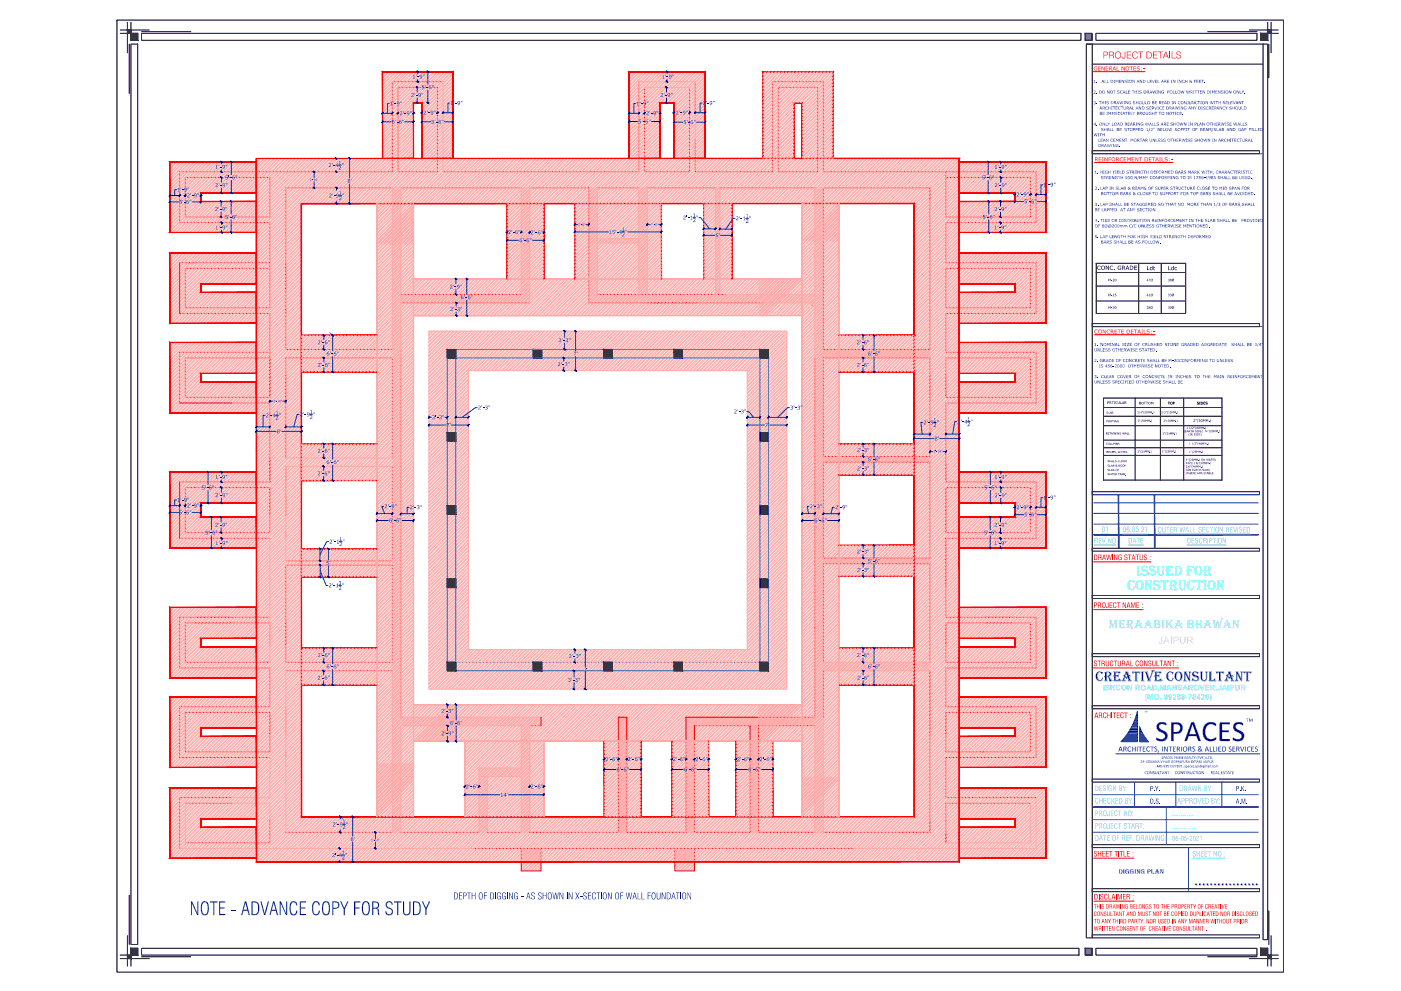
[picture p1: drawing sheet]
<svg xmlns="http://www.w3.org/2000/svg" width="420mm" height="297mm" viewBox="0 0 420 297" stroke-linecap="round" stroke-linejoin="round" font-family="sans-serif">
<!-- layer: WALL -->
<g fill="none" stroke="#f00" stroke-width=".3">
<path d="M119.4 26.2h11.8v25.3h-11.8zM132.9 24.5h-15.2v27h-63.8v15.2h27v25.6h-25.3v-11.9h25.3M191.6 24.5v27h-58.7M193.3 26.2v25.3h13.5v-25.3M208.5 24.5v8.8M233.4 26.2h11.8v25.3h-11.8zM55.6 53.2h25.3v11.8h-25.3zM76.9 47.5h210.8v210.8h-210.8zM114.7 47.5v-26h21.1v26M117.7 56.3h-32v48.4h32M120.2 56.3h36.1M124 47.5v-16.7h2.5v16.7"/>
<path d="M158.9 56.3h17.7v34.5h52.7M179.1 56.3h12.5M188.6 47.5v-26h22.8v26M194.1 56.3h20.5M197.9 47.5v-16.7h4.3v16.7M208.5 41.8v9.7h23.2v-27h15.2v27h22.8M215.9 56.3h28.5M246.9 56.3h32v48.4h-32zM283.7 53.2v11.8h25.3v-11.8M287.7 48.6h26v21.1h-26M287.7 57.8h16.7v2.6h-16.7M53.9 78.8h27"/>
<path d="M90.4 61h183.8v183.8h-183.8zM152.1 61v22.6M163.1 61v22.6M172.4 61v22.6M211 61v22.6M219.5 61v22.6M310.7 66.7h-27v12.1h27v15.2h-27v11.6h27v15.2h-27v23.7h27v16.8h-27v23.7h27v15.2h-27v11.7h27v15.1h-27v12.1h27M53.9 94h27v25.1h-25.3v-11.8h25.3M119.8 88.3h36.5M120.2 90.8h38.7M179.1 88.3h38.4M208.1 88.3h.6"/>
<path d="M283.7 80.4h25.3v11.9h-25.3zM80.9 105.6h-27v15.2M90.4 100.5h22.6M120.2 104.7v110.3M244.4 107.3v107.7h-38.7v34.5h-17.7v-34.5h-2.6v34.5h-26.5M246.9 107.3h32v29.5h-32zM251.8 100.5h22.6M283.7 112.3v6.8h25.3v-11.8h-25.3v11.8M69.5 120.8h11.4v23.7h-27M85.7 137.3v-30h32v30M85.7 139.8v14.8M90.4 133h22.6"/>
<path d="M117.7 139.8v28.3h-32M246.9 138.5h32v28.8h-32zM251.6 133h22.6M55.6 146.1h25.3v13.6h-25.3zM76.9 141.5h-26v22.8M85.7 159.7v1.6M244.8 158.1h.1M283.7 146.1h25.3v13.6h-25.3zM287.7 141.5h26v22.8h-26M287.7 150.8h16.7v4.2h-16.7M53.9 161.3h27M85.7 169.4h32v29.1h-32z"/>
<path d="M90.4 172.9h22.6M90.4 164.5h22.6M251.6 172.7h22.6M251.6 163.5h22.6M58.5 186.7h11M80.9 193.4v-6.7h-25.3v11.8h25.3M80.9 185h-27v15.2h27v11.7h-27v15.1h27M90.4 194.3h22.6M246.9 198.5v-29.5h32v29.5M283.7 186.7v11.8h25.3v-11.8h-25.3v6.7M287.7 191.4h16.7v2.5h-16.7M287.7 182h26v21.2h-26"/>
<path d="M295.1 186.7h8.4M58.5 213.5h11M80.9 213.5v11.9h-25.3v-11.9h25.3v6.8M85.7 211.9v8.4M85.7 201.1h32M90.4 205.3h22.6M162.2 215v2.5h-3.3M208.3 217.5h16.6v32h-16.6zM244.4 217.5h-16.9v32h16.9M246.9 201.1v13.9M278.9 201.1v48.4h-32M283.7 213.5v11.9h25.3v-11.9h-25.3v6.8"/>
<path d="M295.1 213.5h8.4M69.5 239.1h-15.6v15.2M85.7 225.4v1.6M181.3 222.2v22.6M185.4 234.3h.1M192.2 222.2v22.6M220.8 222.2v22.6M231.7 222.2v22.6M287.7 236.1h26v21.1h-26M55.6 240.8h13.9M80.9 245.6v7h-25.3M85.7 249.5h32"/>
<path d="M120.2 249.5h23.5M142 254.3h93M146.2 249.5h10.1M156.3 254.3v6.7h5.9v-6.7M202.4 254.3v6.7h5.9v-6.7M208.3 249.5h16.6M233.4 254.3h22.8M287.7 248h16.7M287.7 245.4h16.7M309 240.8h-25.3v11.8v-2.9"/>
</g>
<!-- layer: 0 -->
<g fill="none" stroke="#ffaaa9" stroke-width=".3">
<path d="M115.4 21.5l-.7 .7M115.8 21.5l-1.1 1M116.4 21.5l-1.7 1.8M116.8 21.5l-2.1 2.1M117.5 21.5l-2.8 2.8M117.8 21.5l-3.1 3.2M118.5 21.5l-3.8 3.8M118.9 21.5l-4.2 4.2M119.6 21.5l-4.9 4.9M119.9 21.5l-5.2 5.2M120.6 21.5l-5.9 5.9M121 21.5l-6.3 6.3"/>
<path d="M121.7 21.5l-7 7M122 21.5l-7.3 7.3M122.7 21.5l-8 8M123 21.5l-8.3 8.4M123.8 21.5l-9.1 9.1M124 31.7l-9.3 9.3M124 37.3l-9.3 9.3M124 38l-9.3 9.3M124 39l-21.9 22M124 32.1l-9.3 9.3M124 33.1l-9.3 9.3M124 35.2l-9.3 9.3"/>
<path d="M124 36.3l-9.3 9.3M124 38.4l-22.7 22.6M124 39.4l-21.6 21.6M124 32.8l-9.3 9.3M124 33.8l-9.3 9.3M124 34.9l-9.3 9.3M124 35.9l-9.3 9.3M124 37l-9.3 9.2M124 31l-9.3 9.3M124 34.2l-9.3 9.2M124.1 21.5l-9.4 9.4M124.8 21.5l-10.1 10.1"/>
<path d="M125.2 21.5l-10.5 10.5M125.8 21.5l-11.1 11.2M126.2 21.5l-11.5 11.5M126.9 21.5l-12.2 12.2M127.2 21.5l-12.5 12.6M128 21.5l-13.3 13.3M128.3 21.5l-13.6 13.6M129 21.5l-14.3 14.3M129.4 21.5l-14.7 14.6M130 21.5l-15.3 15.3M130.4 21.5l-15.7 15.7M131.1 21.5l-16.4 16.4"/>
<path d="M131.4 21.5l-16.7 16.7M132.1 21.5l-17.4 17.4M132.5 21.5l-17.8 17.8M132.9 24.5v27M133.2 21.5l-18.5 18.5M133.5 21.5l-9.3 9.3M134.2 21.5l-9.3 9.3M134.6 21.5l-9.3 9.3M135.3 21.5l-9.3 9.3M135.6 21.5l-9.3 9.3M135.8 38.7l-22.3 22.3M135.8 39.8l-21.2 21.2"/>
<path d="M135.8 25.1l-9.3 9.3M135.8 31.4l-9.3 9.3M135.8 32.4l-9.3 9.4M135.8 35.6l-9.3 9.3M135.8 23l-9.3 9.3M135.8 23.4l-9.3 9.3M135.8 26.5l-9.3 9.3M135.8 29.6l-9.3 9.4M135.8 32.8l-9.3 9.3M135.8 33.8l-9.3 9.4M135.8 35.9l-9.3 9.3M135.8 37l-9.3 9.3"/>
<path d="M135.8 22l-9.3 9.3M135.8 24.1l-9.3 9.3M135.8 26.2l-9.3 9.2M135.8 27.2l-9.3 9.3M135.8 28.3l-9.3 9.3M135.8 29.3l-9.3 9.3M135.8 30.4l-9.3 9.2M135.8 33.5l-9.3 9.3M135.8 34.6l-9.3 9.2M135.8 36.6l-9.3 9.3M135.8 37.7l-9.3 9.3M135.8 22.3l-9.3 9.3"/>
<path d="M135.8 24.4l-9.3 9.3M135.8 25.5l-9.3 9.3M135.8 27.6l-9.3 9.2M135.8 28.6l-9.3 9.3M135.8 30.7l-9.3 9.3M135.8 31.8l-9.3 9.2M135.8 34.9l-9.3 9.3M135.8 38l-9.3 9.3M135.8 39.1l-21.9 21.9M188.9 21.5l-.3 .3M189.6 21.5l-1 1M190 21.5l-1.4 1.4"/>
<path d="M190.7 21.5l-2.1 2.1M191 21.5l-2.4 2.4M191.6 24.5h16.9M191.7 21.5l-3.1 3.1M192.1 21.5l-3.5 3.4M192.8 21.5l-4.2 4.1M193.1 21.5l-4.5 4.5M193.3 26.2h13.5M193.8 21.5l-5.2 5.2M194.2 21.5l-5.6 5.5M194.8 21.5l-6.2 6.2M195.2 21.5l-6.6 6.6"/>
<path d="M195.9 21.5l-7.3 7.3M196.2 21.5l-7.6 7.6M197 21.5l-8.4 8.3M197.3 21.5l-8.7 8.7M197.9 32l-9.3 9.3M197.9 33.1l-9.3 9.3M197.9 39.3l-21.6 21.7M197.9 33.4l-9.3 9.3M197.9 36.5l-9.3 9.4M197.9 37.6l-9.3 9.3M197.9 38.7l-22.3 22.3M197.9 35.2l-9.3 9.3"/>
<path d="M197.9 36.2l-9.3 9.3M197.9 39.7l-21.3 21.3 2.5-2.5M197.9 38.3l-22.7 22.7M197.9 31l-9.3 9.3M197.9 34.1l-9.3 9.3M197.9 37.3l-9.3 9.2M197.9 31.3l-9.3 9.3M197.9 32.4l-9.3 9.3M197.9 34.5l-9.3 9.2M197.9 35.5l-9.3 9.3M198 21.5l-9.4 9.4M198.3 21.5l-9.7 9.7"/>
<path d="M199 21.5l-10.4 10.4M199.4 21.5l-10.8 10.8M200.1 21.5l-11.5 11.4M200.4 21.5l-11.8 11.8M201.1 21.5l-12.5 12.5M201.5 21.5l-12.9 12.8M202.2 21.5l-13.6 13.6M202.5 21.5l-13.9 13.9M203.2 21.5l-14.6 14.6M203.6 21.5l-15 15M204.2 21.5l-15.6 15.6M204.6 21.5l-16 16"/>
<path d="M205.3 21.5l-16.7 16.7M205.6 21.5l-17 17M206.4 21.5l-17.8 17.7M206.7 21.5l-18.1 18.1M207.4 21.5l-9.3 9.3M207.8 21.5l-9.4 9.3M208.4 21.5l-9.2 9.3M208.5 33.3v8.5M208.8 21.5l-9.3 9.3M209.5 21.5l-9.3 9.3M209.8 21.5l-9.2 9.3M210.6 21.5l-9.4 9.3"/>
<path d="M210.9 21.5l-9.3 9.3M211.4 38.4l-22.6 22.6M211.4 39.4l-21.5 21.6M211.4 37.7l-9.2 9.3M211.4 25.8l-9.2 9.3M211.4 26.9l-9.2 9.3M211.4 29l-9.2 9.2M211.4 36.3l-9.2 9.3M211.4 24.1l-9.2 9.3M211.4 27.2l-9.2 9.3M211.4 30.4l-9.2 9.2M211.4 31.4l-9.2 9.3"/>
<path d="M211.4 22.7l-9.2 9.3M211.4 30l-9.2 9.3M211.4 33.2l-9.2 9.2M211.4 37.4l-9.2 9.2M211.4 34.6l-9.2 9.2M211.4 38.7l-22.2 22.3M211.4 39.8l-21.2 21.2M211.4 21.6l-9.2 9.4M211.4 23.7l-9.2 9.3M211.4 24.8l-9.2 9.3M211.4 27.9l-9.2 9.3M211.4 31l-9.2 9.4"/>
<path d="M211.4 32.1l-9.2 9.3M211.4 34.2l-9.2 9.3M211.4 35.2l-9.2 9.3M211.4 22l-9.2 9.3M211.4 23l-9.2 9.4M211.4 25.1l-9.2 9.3M211.4 26.2l-9.2 9.3M211.4 28.3l-9.2 9.3M211.4 29.3l-9.2 9.3M211.4 32.4l-9.2 9.4M211.4 33.5l-9.2 9.3M211.4 35.6l-9.2 9.3"/>
<path d="M211.4 36.6l-9.2 9.3M51.1 48.6l-.2 .1M51.8 48.6l-.9 .8M52.1 48.6l-1.2 1.2M52.8 48.6l-1.9 1.8M53.2 48.6l-2.3 2.2M53.9 48.6l-3 2.9M54.2 48.6l-3.3 3.2M54.9 48.6l-4 3.9M55.3 48.6l-4.4 4.3M56 48.6l-5.1 5M56.3 48.6l-5.4 5.3"/>
<path d="M57 48.6l-6.1 6M57.3 48.6l-6.4 6.4M58.1 48.6l-7.2 7.1M58.4 48.6l-7.5 7.4M59.1 48.6l-8.2 8.1M59.4 48.6l-8.5 8.5M60.1 48.6l-9.2 9.2M60.2 57.9l-9.3 9.3M60.2 58.9l-9.3 9.3M60.2 60l-9.3 9.3M60.2 58.2l-9.3 9.3M60.2 59.3l-9.3 9.3"/>
<path d="M60.5 48.6l-9.6 9.5M61.2 48.6l-10.3 10.2M61.5 48.6l-10.6 10.6M62.2 48.6l-11.3 11.3M62.6 48.6l-11.7 11.6M63.3 48.6l-12.4 12.3M63.6 48.6l-12.7 12.7M64.3 48.6l-13.4 13.3M64.7 48.6l-13.8 13.7M65.3 48.6l-14.4 14.4M65.7 48.6l-14.8 14.7M66.4 48.6l-15.5 15.4"/>
<path d="M66.7 48.6l-15.8 15.8M67.5 48.6l-16.6 16.5M67.8 48.6l-16.9 16.8M68.5 48.6l-17.6 17.5M68.9 48.6l-18 17.9M69.5 48.6l-9.2 9.2M69.9 48.6l-9.3 9.2M70.6 48.6l-9.3 9.2M70.9 48.6l-9.2 9.2M71.7 48.6l-9.4 9.2M72 48.6l-9.3 9.2M72.7 48.6l-9.3 9.2"/>
<path d="M73.1 48.6l-9.4 9.2M73.7 48.6l-9.3 9.2M74.1 48.6l-9.3 9.2M74.8 48.6l-9.3 9.2M75.1 48.6l-9.3 9.2M75.8 48.6l-9.3 9.2M76.2 48.6l-9.3 9.2M77.2 47.5l-.3 .3M77.9 47.5l-10.3 10.3M78.3 47.5l-10.4 10.3M79 47.5l-10.4 10.3M79.3 47.5l-10.4 10.3"/>
<path d="M80 47.5l-10.3 10.3M80.4 47.5l-10.4 10.3M81.1 47.5l-10.4 10.3M81.4 47.5l-10.3 10.3M82.1 47.5l-10.4 10.3M82.5 47.5l-10.4 10.3M83.1 47.5l-10.3 10.3M83.5 47.5l-10.4 10.3M84.2 47.5l-10.3 10.3M84.5 47.5l-10.3 10.3M85.2 47.5l-10.3 10.3M85.6 47.5l-10.3 10.3"/>
<path d="M86.3 47.5l-10.4 10.3M86.6 47.5l-10.3 10.3M87.3 47.5l-10.4 10.4M87.7 47.5l-10.8 10.8M88.4 47.5l-11.5 11.5M88.7 47.5l-11.8 11.8M89.4 47.5l-12.5 12.5M89.8 47.5l-22.2 22.2M90.5 47.5l-22.2 22.2M90.8 47.5l-22.1 22.2M91.5 47.5l-22.2 22.2M91.8 47.5l-22.1 22.2"/>
<path d="M92.6 47.5l-22.2 22.2M92.9 47.5l-22.2 22.2M93.6 47.5l-22.2 22.2M94 47.5l-22.2 22.2M94.6 47.5l-22.1 22.2M95 47.5l-22.2 22.2M95.7 47.5l-22.2 22.2M96 47.5l-22.1 22.2M96.8 47.5l-22.2 22.2M97.1 47.5l-22.2 22.2M97.8 47.5l-22.2 22.2M98.1 47.5l-22.1 22.2"/>
<path d="M98.8 47.5l-22.1 22.2M99.2 47.5l-22.3 22.3M99.9 47.5l-23 23M100.2 47.5l-23.3 23.3M100.9 47.5l-24 24M101.3 47.5l-24.4 24.4M102 47.5l-25.1 25.1M102.3 47.5l-25.4 25.4M103 47.5l-26.1 26.1M103.4 47.5l-26.5 26.5M104 47.5l-13.5 13.5M104.4 47.5l-13.5 13.5"/>
<path d="M105.1 47.5l-13.5 13.5M105.4 47.5l-13.5 13.5M106.2 47.5l-13.6 13.5M106.5 47.5l-13.5 13.5M107.2 47.5l-13.5 13.5M107.6 47.5l-13.6 13.5M108.2 47.5l-13.5 13.5M108.6 47.5l-13.5 13.5M109.3 47.5l-13.5 13.5M109.6 47.5l-13.5 13.5M110.3 47.5l-13.5 13.5M110.7 47.5l-13.6 13.5"/>
<path d="M111.4 47.5l-13.5 13.5M111.7 47.5l-13.5 13.5M112.4 47.5l-13.5 13.5M112.8 47.5l-13.5 13.5M113.5 47.5l-13.6 13.5M113.8 47.5l-13.5 13.5M114.5 47.5l-13.5 13.5M117.7 56.3v48.4M118.7 56.1l-1 1.1M119.8 56.1l-2.1 2.2M120.2 56.3v51M120.2 58.9l-2.5 2.5"/>
<path d="M124 44.3l-16.7 16.7M124 45.3l-15.7 15.7M124 46.4l-14.6 14.6M124 47.4l-13.6 13.6M124 41.5l-19.5 19.5M124 42.5l-18.5 18.5M124 43.6l-17.4 17.4M124 45.6l-15.3 15.4M124 46.7l-14.3 14.3M124 40.1l-20.9 20.9M124 41.1l-19.9 19.9M124 42.2l-18.8 18.8"/>
<path d="M124 43.2l-17.8 17.8M124 40.4l-20.6 20.6M124 44.6l-16.4 16.4M124.3 47.5l-13.5 13.5M125 47.5l-13.6 13.5M125.3 47.5l-13.5 13.5M126 47.5l-13.5 13.5M126.4 47.5l-13.6 13.5M135.8 40.8l-20.2 20.2M135.8 41.8l-19.1 19.2M135.8 42.9l-18.1 18.2M135.8 44l-18.1 18.1"/>
<path d="M135.8 45l-18.1 18.2M135.8 47.1l-13.9 13.9M135.8 41.2l-19.8 19.8M135.8 42.2l-18.8 18.8M135.8 44.3l-18.1 18.2M135.8 45.4l-18.1 18.1M135.8 46.4l-14.6 14.6M135.8 46l-15 15M135.8 40.1l-20.9 20.9M135.8 43.2l-17.7 17.8M135.8 47.4l-13.6 13.6M136.5 47.5l-13.5 13.5"/>
<path d="M136.8 47.5l-13.5 13.5M137.5 47.5l-13.5 13.5v183.8M137.9 47.5l-13.5 13.5M138.5 47.5l-13.5 13.5M138.9 47.5l-13.5 13.5M139.6 47.5l-13.5 13.5M139.9 47.5l-13.5 13.5M140.7 47.5l-13.6 13.5M141 47.5l-13.5 13.5M141.7 47.5l-13.5 13.5M142.1 47.5l-13.6 13.5M142.7 47.5l-13.5 13.5"/>
<path d="M143.1 47.5l-13.5 13.5M143.8 47.5l-13.6 13.5M144.1 47.5l-13.5 13.5M144.8 47.5l-13.5 13.5M145.2 47.5l-13.6 13.5M145.9 47.5l-13.5 13.5M146.2 47.5l-13.5 13.5M146.9 47.5l-13.5 13.5M147.3 47.5l-13.5 13.5M148 47.5l-13.6 13.5M148.3 47.5l-13.5 13.5M149 47.5l-13.5 13.5"/>
<path d="M149.4 47.5l-13.6 13.5M150.1 47.5l-13.5 13.5M150.4 47.5l-13.5 13.5M151.1 47.5l-13.5 13.5M151.5 47.5l-13.5 13.5M152.1 47.5l-13.5 13.5M152.5 47.5l-13.5 13.5M153.2 47.5l-13.5 13.5M153.5 47.5l-13.5 13.5M154.2 47.5l-13.5 13.5M154.6 47.5l-13.5 13.5M155.3 47.5l-13.5 13.5"/>
<path d="M155.6 47.5l-13.5 13.5M156.3 56.3v32M156.3 47.5l-13.5 13.5M156.4 56.1l-.1 .1M156.7 47.5l-13.5 13.5M157.4 47.5l-13.5 13.5M157.4 56.1l-1.1 1.1M157.7 47.5l-13.5 13.5M158.4 47.5l-13.5 13.5M158.8 47.5l-13.6 13.5M158.9 57.9l-2.6 2.5M158.9 56.3v34.5"/>
<path d="M159.5 47.5l-13.5 13.5M159.8 47.5l-13.5 13.5M160.5 47.5l-13.5 13.5M160.9 47.5l-13.6 13.5M161.6 47.5l-13.6 13.5M161.9 47.5l-13.5 13.5M162.6 47.5l-13.5 13.5M163 47.5l-13.6 13.5M163.6 47.5l-13.5 13.5M164 47.5l-13.5 13.5M164.7 47.5l-13.5 13.5M165 47.5l-13.5 13.5"/>
<path d="M165.7 47.5l-13.5 13.5M166.1 47.5l-13.5 13.5M166.8 47.5l-13.5 13.5M167.1 47.5l-13.5 13.5M167.8 47.5l-13.5 13.5M168.2 47.5l-13.5 13.5M168.9 47.5l-13.6 13.5M169.2 47.5l-13.5 13.5M169.9 47.5l-13.6 13.6M170.3 47.5l-14 13.9M171 47.5l-14.7 14.7M171.3 47.5l-15 15"/>
<path d="M172 47.5l-13.5 13.5M172.4 47.5l-16.1 16.1M173 47.5l-13.5 13.5M173.4 47.5l-13.5 13.5M174.1 47.5l-13.5 13.5M174.4 47.5l-13.5 13.5M175.2 47.5l-13.6 13.5M175.5 47.5l-13.5 13.5M176.2 47.5l-13.5 13.5M176.6 47.5l-13.6 13.5M177.2 47.5l-13.5 13.5M177.3 56.1l-.7 .8"/>
<path d="M177.6 47.5l-13.5 13.5M178.3 47.5l-13.6 13.5M178.6 47.5l-13.5 13.5M179 56.1l-2.4 2.5M179.1 56.3v32M179.1 57.1l-2.5 2.5M179.3 47.5l-13.5 13.5M179.7 47.5l-13.6 13.5M180.4 47.5l-13.5 13.5M180.7 47.5l-13.5 13.5M181.4 47.5l-13.5 13.5M181.8 47.5l-13.5 13.5"/>
<path d="M182.5 47.5l-13.6 13.5M182.8 47.5l-13.5 13.5M183.5 47.5l-13.5 13.5M183.8 47.5l-13.5 13.5M184.6 47.5l-13.5 13.5M184.9 47.5l-13.5 13.5M185.6 47.5l-13.5 13.5M186 47.5l-13.5 13.5M186.6 47.5l-13.5 13.5M187 47.5l-13.5 13.5M187.7 47.5l-13.5 13.5M188 47.5l-13.5 13.5"/>
<path d="M191.6 56.3v32M192.6 56.1l-1 1.1M194 56.1l-2.4 2.5M194.1 57.1l-2.5 2.5M194.1 56.3v32M197.9 40.4l-21.3 21.3M197.9 41.5l-21.3 21.3M197.9 42.5l-18.5 18.5M197.9 45.6l-15.4 15.4M197.9 40.7l-21.3 21.4M197.9 41.8l-21.3 21.3M197.9 43.9l-17.1 17.1"/>
<path d="M197.9 44.9l-16.1 16.1M197.9 46l-15 15M197.9 47l-14 14M197.9 43.5l-17.4 17.5M197.9 44.6l-16.4 16.4M197.9 46.7l-14.3 14.3M197.9 42.9l-18.2 18.1M198.1 47.5l-13.5 13.5M198.5 47.5l-13.5 13.5M199.2 47.5l-13.5 13.5M199.5 47.5l-13.5 13.5M200.2 47.5l-13.5 13.5"/>
<path d="M200.6 47.5l-13.5 13.5M201.3 47.5l-13.5 13.5M201.6 47.5l-13.5 13.5M211.4 40.5l-20.5 20.5M211.4 41.5l-19.8 19.9M211.4 42.6l-19.8 19.8M211.4 43.6l-19.8 19.9M211.4 46.8l-14.2 14.2M211.4 40.8l-20.2 20.2M211.4 41.9l-19.8 19.8M211.4 42.9l-19.8 19.9M211.4 44l-17 17"/>
<path d="M211.4 45l-16 16M211.4 44.6l-16.3 16.4M211.4 46l-14.9 15M211.4 47.1l-13.9 13.9M211.4 45.7l-15.3 15.3M211.7 47.5l-13.5 13.5M212.1 47.5l-13.5 13.5M212.8 47.5l-13.6 13.5M213.1 47.5l-13.5 13.5M213.8 47.5l-13.5 13.5M214.2 47.5l-13.6 13.5M214.6 56.3v32"/>
<path d="M214.9 47.5l-13.5 13.5M214.9 56.1l-.3 .4M215.2 47.5l-13.5 13.5M215.9 56.3v32M215.9 47.5l-13.5 13.5M216.3 47.5l-13.5 13.5M216.9 47.5l-13.5 13.5M217.3 47.5l-13.5 13.5M218 47.5l-13.5 13.5M218.3 47.5l-13.5 13.5M219.1 47.5l-13.5 13.5M219.4 47.5l-13.5 13.5"/>
<path d="M220.1 47.5l-13.5 13.5M220.5 47.5l-13.6 13.5M221.1 47.5l-13.5 13.5M221.5 47.5l-13.5 13.5M222.2 47.5l-13.5 13.5M222.5 47.5l-13.5 13.5M223.3 47.5l-13.6 13.5M223.6 47.5l-13.5 13.5M224.3 47.5l-13.5 13.5M224.6 47.5l-13.5 13.5M225.3 47.5l-13.5 13.5M225.7 47.5l-13.5 13.5"/>
<path d="M226.4 47.5l-13.6 13.5M226.7 47.5l-13.5 13.5M227.4 47.5l-13.5 13.5M227.8 47.5l-13.6 13.5M228.5 47.5l-13.9 13.9M228.8 47.5l-14.2 14.2M229.5 47.5l-13.5 13.5M229.9 47.5l-13.5 13.5M230.6 47.5l-13.6 13.5M230.9 47.5l-13.5 13.5M231.6 47.5l-13.5 13.5M231.9 47.5l-13.5 13.5"/>
<path d="M232.6 47.5l-13.5 13.5M233 47.5l-13.5 13.5M233.7 47.5l-13.5 13.5M234 47.5l-13.5 13.5M234.7 47.5l-13.5 13.5M235.1 47.5l-13.5 13.5M235.8 47.5l-13.5 13.5M236.1 47.5l-13.5 13.5M236.8 47.5l-13.5 13.5M237.2 47.5l-13.5 13.5M237.9 47.5l-13.5 13.5M238.2 47.5l-13.5 13.5"/>
<path d="M238.9 47.5l-13.5 13.5M239.3 47.5l-13.6 13.5M240 47.5l-13.6 13.5M240.3 47.5l-13.5 13.5M241 47.5l-13.5 13.5M241.4 47.5l-13.6 13.5M242 47.5l-13.5 13.5M242.4 47.5l-13.5 13.5M243.1 47.5l-13.5 13.5M243.4 47.5l-13.5 13.5M244.2 47.5l-13.6 13.5M244.4 56.3v51"/>
<path d="M244.5 47.5l-13.5 13.5M244.9 56.1l-.5 .6M245.2 47.5l-13.5 13.5M245.5 47.5l-13.5 13.5M246.2 47.5l-13.5 13.5M246.6 47.5l-13.5 13.5M246.9 56.2l-2.5 2.5M246.9 57.6l-2.5 2.5M246.9 58.6l-2.5 2.6M247.3 47.5l-13.5 13.5M247.6 47.5l-13.5 13.5M248.3 47.5l-13.5 13.5"/>
<path d="M248.7 47.5l-13.6 13.5M249.4 47.5l-13.5 13.5M249.7 47.5l-13.5 13.5M250.4 47.5l-13.5 13.5M250.8 47.5l-13.5 13.5M251.4 47.5l-13.5 13.5M251.8 47.5l-13.5 13.5M252.5 47.5l-13.5 13.5M252.8 47.5l-13.5 13.5M253.6 47.5l-13.6 13.5M253.9 47.5l-13.5 13.5M254.6 47.5l-13.5 13.5"/>
<path d="M255 47.5l-13.6 13.5M255.6 47.5l-13.5 13.5M256 47.5l-13.5 13.5M256.7 47.5l-13.5 13.5M257 47.5l-13.5 13.5M257.8 47.5l-13.6 13.5M258.1 47.5l-13.5 13.5M258.8 47.5l-14.4 14.4M259.2 47.5l-14.8 14.7M259.8 47.5l-15.4 15.4M260.2 47.5l-13.5 13.5M260.9 47.5l-13.6 13.5"/>
<path d="M261.2 47.5l-13.5 13.5M261.9 47.5l-13.5 13.5M262.3 47.5l-13.6 13.5M263 47.5l-13.5 13.5M263.3 47.5l-13.5 13.5M264 47.5l-13.5 13.5M264.4 47.5l-13.5 13.5M265 47.5l-13.5 13.5 .1 183.8M265.4 47.5l-13.5 13.5M266.1 47.5l-13.5 13.5M266.4 47.5l-13.5 13.5M267.2 47.5l-13.6 13.5"/>
<path d="M267.5 47.5l-13.5 13.5M268.2 47.5l-13.5 13.5M268.5 47.5l-13.5 13.5M269.2 47.5l-13.5 13.5M269.6 47.5l-13.5 13.5M270.3 47.5l-13.5 13.5M270.6 47.5l-13.5 13.5M271.3 47.5l-13.5 13.5M271.7 47.5l-13.5 13.5M272.4 47.5l-13.5 13.5M272.7 47.5l-13.5 13.5M273.4 47.5l-13.5 13.5"/>
<path d="M273.8 47.5l-13.5 13.5M274.5 47.5l-13.6 13.5M274.8 47.5l-13.5 13.5M275.5 47.5l-13.5 13.5M275.9 47.5l-13.6 13.5M276.5 47.5l-13.5 13.5M276.9 47.5l-13.5 13.5M277.6 47.5l-13.5 13.5M277.9 47.5l-13.5 13.5M278.6 47.5l-13.5 13.5M279 47.5l-13.5 13.5M279.7 47.5l-13.5 13.5"/>
<path d="M280 47.5l-13.5 13.5M280.7 47.5l-13.5 13.5M281.1 47.5l-13.5 13.5M281.8 47.5l-13.5 13.5M282.1 47.5l-13.5 13.5M282.8 47.5l-13.5 13.5M283.2 47.5l-13.6 13.5M283.9 47.5l-13.5 13.5M284.2 47.5l-13.5 13.5M284.9 47.5l-13.5 13.5M285.3 47.5l-13.5 13.5M285.9 47.5l-13.5 13.5"/>
<path d="M286.3 47.5l-13.5 13.5M287 47.5l-13.5 13.5M287.3 47.5l-13.5 13.5M287.7 48.2l-13.5 13.5M287.7 58.6l-13.5 13.6M287.7 59.7l-13.5 13.5M287.7 47.9l-13.5 13.5M287.7 58.3l-13.5 13.5M287.7 59.4l-13.5 13.5M288 48.6l-13.8 13.8M288.4 48.6l-14.2 14.2M289.1 48.6l-14.9 14.9"/>
<path d="M289.4 48.6l-15.2 15.2M290.1 48.6l-15.9 15.9M290.5 48.6l-16.3 16.3M291.2 48.6l-17 16.9M291.5 48.6l-17.3 17.3M292.2 48.6l-18 18M292.6 48.6l-18.4 18.3M293.3 48.6l-19.1 19.1M293.6 48.6l-19.4 19.4M294.3 48.6l-20.1 20.1M294.7 48.6l-20.5 20.5M295.3 48.6l-21.1 21.1"/>
<path d="M295.7 48.6l-21.5 21.5M296.4 48.6l-22.2 22.2M296.7 48.6l-22.5 22.5M297.5 48.6l-9.4 9.2M297.8 48.6l-9.3 9.2M298.5 48.6l-9.3 9.2M298.9 48.6l-9.4 9.2M299.5 48.6l-9.2 9.2M299.9 48.6l-9.3 9.2M300.6 48.6l-9.3 9.2M300.9 48.6l-9.2 9.2M301.7 48.6l-9.4 9.2"/>
<path d="M302 48.6l-9.3 9.2M302.7 48.6l-9.3 9.2M303 48.6l-9.3 9.2M303.7 48.6l-9.3 9.2M304.1 48.6l-9.3 9.2M304.8 48.6l-9.3 9.2M305.1 48.6l-9.3 9.2M305.8 48.6l-9.3 9.2M306.2 48.6l-9.3 9.2M306.9 48.6l-9.4 9.2M307.2 48.6l-9.3 9.2M307.9 48.6l-9.3 9.2"/>
<path d="M308.3 48.6l-9.4 9.2M308.9 48.6l-9.2 9.2M309.3 48.6l-9.3 9.2M310 48.6l-9.3 9.2M310.3 48.6l-9.2 9.2M311.1 48.6l-9.4 9.2M311.4 48.6l-9.3 9.2M312.1 48.6l-9.3 9.2M312.4 48.6l-9.3 9.2M313.1 48.6l-9.2 9.2M313.5 48.6l-9.3 9.2M313.7 50.1l-9.3 9.3"/>
<path d="M313.7 51.2l-18.6 18.5M313.7 58.5l-11.2 11.2M313.7 52.5l-17.2 17.2M313.7 59.9l-9.8 9.8M313.7 52.2l-17.5 17.5M313.7 53.2l-16.4 16.5M313.7 59.5l-10.2 10.2M313.7 53.6l-16.1 16.1M313.7 54.3l-15.4 15.4M313.7 54.6l-15.1 15.1M313.7 55.7l-14 14M313.7 55.3l-14.4 14.4"/>
<path d="M313.7 56.4l-13.3 13.3M313.7 57.4l-12.3 12.3M313.7 49.1l-9.3 9.2M313.7 49.4l-9.3 9.3M313.7 50.5l-9.3 9.2M313.7 51.5l-18.2 18.2M313.7 56.7l-13 13M313.7 57.8l-11.9 11.9M313.7 58.8l-10.9 10.9M51 75.8l-.1 .1M51.7 75.8l-.8 .8M52.1 75.8l-1.2 1.1"/>
<path d="M52.8 75.8l-1.9 1.8M53.1 75.8l-2.2 2.2M53.8 75.8l-2.9 2.9M54.1 75.8l-3.2 3.2M54.8 75.8l-3.9 3.9M55.2 75.8l-4.3 4.3M55.9 75.8l-5 5M56.2 75.8l-5.3 5.3M56.9 75.8l-6 6M57.3 75.8l-6.4 6.3M58 75.8l-7.1 7.1M58.3 75.8l-7.4 7.4"/>
<path d="M59 75.8l-8.1 8.1M59.4 75.8l-8.5 8.5M60.1 75.8l-9.2 9.1M60.2 60.3l-9.3 9.3M60.4 75.8l-9.5 9.5M60.9 60.4l-9.4 9.3M61.1 75.8l-10.2 10.2M61.2 60.4l-9.3 9.3M61.5 75.8l-10.6 10.5M61.9 60.4l-9.3 9.3M62.2 75.8l-11.3 11.3M62.3 60.4l-9.4 9.3"/>
<path d="M62.5 75.8l-11.6 11.6M62.9 60.4l-9.2 9.3M63.2 75.8l-12.3 12.3M63.3 60.4l-9.3 9.3M63.6 75.8l-12.7 12.6M64 60.4l-9.3 9.3M64.2 75.8l-13.3 13.3M64.3 60.4l-9.2 9.3M64.6 75.8l-13.7 13.7M65.1 60.4l-9.4 9.3M65.3 75.8l-14.4 14.4M65.4 60.4l-9.3 9.3"/>
<path d="M65.6 75.8l-14.7 14.7M66.1 60.4l-9.3 9.3M66.4 75.8l-15.5 15.4M66.4 60.4l-9.3 9.3M66.7 75.8l-15.8 15.8M67.1 60.4l-9.2 9.3M67.4 75.8l-16.5 16.5M67.5 60.4l-9.3 9.3M67.8 75.8l-16.9 16.8M68.2 60.4l-9.3 9.3M68.4 75.8l-17.5 17.5M68.5 60.4l-9.3 9.3"/>
<path d="M68.8 75.8l-17.9 17.9M69.2 60.4l-9.3 9.3M69.5 75.8l-18.6 18.6M69.6 60.4l-9.3 9.3M69.8 75.8l-9.3 9.3M70.3 60.4l-9.3 9.3M70.5 75.8l-9.3 9.3M70.6 60.4l-9.3 9.3M70.9 75.8l-9.3 9.3M71.3 60.4l-9.3 9.3M71.6 75.8l-9.3 9.3M71.7 60.4l-9.3 9.3"/>
<path d="M71.9 75.8l-9.3 9.3M72.4 60.4l-9.3 9.3M72.6 75.8l-9.3 9.3M72.7 60.4l-9.3 9.3M73 75.8l-9.3 9.3M73.4 60.4l-9.3 9.3M73.6 75.8l-9.2 9.3M73.7 60.4l-9.2 9.3M74 75.8l-9.3 9.3M74.5 60.4l-9.4 9.3M74.7 75.8l-9.3 9.3M74.8 60.4l-9.3 9.3"/>
<path d="M75 75.8l-9.2 9.3M75.5 60.4l-9.3 9.3M75.8 75.8l-9.4 9.3M75.8 60.4l-9.3 9.3M76.1 75.8l-9.3 9.3M76.5 60.4l-9.2 9.3M76.8 75.8l-9.3 9.3M90.4 61.1l-13.5 13.5M90.4 62.2l-13.5 13.5M90.4 63.2l-21.8 21.9M90.4 64.3l-20.8 20.8M90.4 65.3l-19.8 19.8"/>
<path d="M90.4 66.4l-18.7 18.7M90.4 67.4l-17.7 17.7M90.4 68.5l-16.6 16.6M90.4 69.5l-15.6 15.6M90.4 70.5l-14.5 14.6M90.4 71.6l-13.5 13.5M90.4 72.6l-13.5 13.6M90.4 74.7l-22.2 22.2M90.4 75.8l-21.1 21.1M90.4 76.8l-20.1 20.1M90.4 77.9l-19 19M90.4 78.9l-18 18"/>
<path d="M90.4 79.9l-17 17M90.4 62.5l-22.6 22.6M90.4 63.6l-21.5 21.5M90.4 64.6l-20.4 20.5M90.4 65.7l-19.4 19.4M90.4 66.7l-18.4 18.4M90.4 67.7l-17.3 17.4M90.4 68.8l-16.3 16.3M90.4 69.9l-15.2 15.2M90.4 70.9l-14.2 14.2M90.4 71.9l-13.5 13.5M90.4 73l-13.5 13.5"/>
<path d="M90.4 75.1l-21.8 21.8M90.4 76.1l-20.8 20.8M90.4 77.1l-19.7 19.8M90.4 78.2l-18.7 18.7M90.4 79.3l-17.6 17.6M90.4 73.7l-13.5 13.5M90.4 61.5l-13.5 13.5M90.4 74l-13.5 13.6M113 61v183.8M120.2 61.7l-2.5 2.5M120.2 62.7l-2.5 2.5M120.2 63.8l-2.5 2.5"/>
<path d="M120.2 64.8l-2.5 2.5M120.2 68l-2.5 2.5M120.2 71.1l-2.5 2.5M120.2 72.1l-2.5 2.5M120.2 74.2l-2.5 2.6M120.2 75.2l-2.5 2.6M120.2 78.4l-2.5 2.5M120.2 62l-2.5 2.6M120.2 63l-2.5 2.6M120.2 64.1l-2.5 2.5M120.2 65.2l-2.5 2.5M120.2 66.2l-2.5 2.5"/>
<path d="M120.2 68.3l-2.5 2.5M120.2 69.4l-2.5 2.5M120.2 72.5l-2.5 2.5M120.2 73.5l-2.5 2.5M120.2 75.6l-2.5 2.6M120.2 76.6l-2.5 2.6M120.2 78.8l-2.5 2.5M120.2 79.8l-2.5 2.5M124 62l-11 11M124 63.1l-11 11M124 65.2l-11 11M124 66.2l-11 11"/>
<path d="M124 69.4l-11 11M124 72.5l-11 11M124 73.5l-11 11.1M124 75.6l-11 11M124 76.7l-11 11M124 79.8l-11 11M124 63.4l-11 11M124 66.6l-11 11M124 67.6l-11 11M124 70.8l-11 11M124 73.9l-11 11M124 77l-11 11"/>
<path d="M124 78.1l-11 11M124 64.1l-11 11M124 67.3l-11 10.9M124 68.3l-11 11M124 70.4l-11 11M124 71.5l-11 10.9M124 74.6l-11 11M124 77.7l-11 11M124 78.8l-11 11M124 61.4l-11 10.9M124 62.4l-11 11M124 64.5l-11 11"/>
<path d="M124 65.5l-11 11M124 68.7l-11 10.9M124 69.7l-11 11M124 71.8l-11 11M124 72.9l-11 10.9M124 74.9l-11 11M124 76l-11 11M124 79.1l-11 11M158.9 60.6l-2.6 2.6M158.9 61.7l-2.6 2.5M158.9 62.8l-2.6 2.5M158.9 63.8l-2.6 2.5"/>
<path d="M158.9 64.8l-2.6 2.6M158.9 65.9l-2.6 2.5M158.9 66.9l-2.6 2.5M158.9 68.3l-2.6 2.5M158.9 68l-2.6 2.5M158.9 69l-2.6 2.6M158.9 70.1l-2.6 2.5M158.9 71.1l-2.6 2.5M158.9 72.2l-2.6 2.5M158.9 73.2l-2.6 2.5M158.9 74.2l-2.6 2.6M158.9 75.3l-2.6 2.5"/>
<path d="M158.9 76.3l-2.6 2.6M158.9 77.4l-2.6 2.5M158.9 78.4l-2.6 2.6M158.9 79.5l-2.6 2.5M158.9 62l-2.6 2.6M158.9 63.1l-2.6 2.5M158.9 64.1l-2.6 2.6M158.9 65.2l-2.6 2.5M158.9 66.2l-2.6 2.6M158.9 67.3l-2.6 2.5M158.9 69.4l-2.6 2.5M158.9 70.4l-2.6 2.6"/>
<path d="M158.9 71.5l-2.6 2.5M158.9 72.5l-2.6 2.5M158.9 73.5l-2.6 2.6M158.9 74.6l-2.6 2.5M158.9 75.6l-2.6 2.6M158.9 76.7l-2.6 2.5M158.9 77.7l-2.6 2.6M158.9 78.8l-2.6 2.5M158.9 79.8l-2.6 2.6M179.1 72.8h12.5M179.1 71.6h12.5M179.1 72.8l-2.5 2.5"/>
<path d="M179.1 73.8l-2.5 2.6M179.1 74.9l-2.5 2.5M179.1 75.9l-2.5 2.6M179.1 79.1l-2.5 2.5M179.1 68.9l-2.5 2.6M179.1 70l-2.5 2.5M179.1 73.1l-2.5 2.6M179.1 74.2l-2.5 2.5M179.1 75.2l-2.5 2.6M179.1 76.3l-2.5 2.5M179.1 77.3l-2.5 2.6M179.1 79.4l-2.5 2.5"/>
<path d="M179.1 61.3l-2.5 2.5M179.1 64.4l-2.5 2.5M179.1 68.6l-2.5 2.5M179.1 62.7l-2.5 2.5M179.1 63.7l-2.5 2.6M179.1 64.8l-2.5 2.5M179.1 65.8l-2.5 2.5M179.1 62.3l-2.5 2.6M179.1 63.4l-2.5 2.5M179.1 65.5l-2.5 2.5M179.1 66.5l-2.5 2.6M179.1 67.6l-2.5 2.5"/>
<path d="M179.1 69.7l-2.5 2.5M179.1 70.7l-2.5 2.6M179.1 77l-2.5 2.5M179.1 78l-2.5 2.5M179.1 61.7l-2.5 2.4M179.1 66.9l-2.5 2.5M179.1 67.9l-2.5 2.6M179.1 71l-2.5 2.6M179.1 78.4l-2.5 2.5M179.3 71.6l-2.7 2.7M179.6 71.6l-3 3M180.3 71.6l-1.2 1.2"/>
<path d="M180.7 71.6l-1.3 1.2M181.4 71.6l-1.3 1.2M181.7 71.6l-1.2 1.2M182.4 71.6l-1.2 1.2M182.8 71.6l-1.3 1.2M183.5 71.6l-1.3 1.2M183.8 71.6l-1.2 1.2M184.5 71.6l-1.3 1.2M184.9 71.6l-1.3 1.2M185.6 71.6l-1.3 1.2M185.9 71.6l-1.3 1.2M186.6 71.6l-1.2 1.2"/>
<path d="M187 71.6l-1.3 1.2M187.6 71.6l-1.2 1.2M188 71.6l-1.2 1.2M188.7 71.6l-1.3 1.2M189 71.6l-1.2 1.2M189.8 71.6l-1.3 1.2M190.1 71.6l-1.3 1.2M190.8 71.6l-1.3 1.2M191.2 71.6l-1.3 1.2M194.1 62l-2.5 2.5M194.1 63l-2.5 2.5M194.1 64.1l-2.5 2.5"/>
<path d="M194.1 65.1l-2.5 2.6M194.1 66.1l-2.5 2.6M194.1 67.2l-2.5 2.5M194.1 68.3l-2.5 2.5M194.1 69.3l-3.5 3.5M194.1 70.3l-2.5 2.6M194.1 71.4l-2.5 2.5M194.1 72.4l-2.5 2.5M194.1 73.5l-2.5 2.5M194.1 74.5l-2.5 2.6M194.1 75.6l-2.5 2.5M194.1 76.6l-2.5 2.5"/>
<path d="M194.1 77.7l-2.5 2.5M194.1 78.7l-2.5 2.6M194.1 79.7l-2.5 2.6M194.1 61.3l-2.5 2.5M194.1 62.3l-2.5 2.6M194.1 63.4l-2.5 2.5M194.1 64.4l-2.5 2.5M194.1 65.5l-2.5 2.5M194.1 66.5l-2.5 2.5M194.1 67.5l-2.5 2.6M194.1 68.6l-2.5 2.5M194.1 69.7l-3.2 3.1"/>
<path d="M194.1 70.7l-2.5 2.5M194.1 71.7l-2.5 2.6M194.1 72.8l-2.5 2.5M194.1 73.8l-2.5 2.5M194.1 74.9l-2.5 2.5M194.1 75.9l-2.5 2.6M194.1 77l-2.5 2.5M194.1 78l-2.5 2.5M194.1 79.1l-2.5 2.5M215.9 62.2l-1.3 1.2M215.9 66.4l-1.3 1.2M215.9 61.5l-1.3 1.3"/>
<path d="M215.9 63.6l-1.3 1.2M215.9 64.6l-1.3 1.3M215.9 65.7l-1.3 1.2M215.9 61.1l-1.3 1.3M215.9 63.2l-1.3 1.3M215.9 64.3l-1.3 1.2M215.9 65.3l-1.3 1.3M215.9 67.4l-1.3 1.3M215.9 68.4l-1.3 1.3M215.9 69.5l-1.3 1.3M215.9 70.5l-1.3 1.3M215.9 71.6l-1.3 1.3"/>
<path d="M215.9 72.6l-1.3 1.3M215.9 73.7l-1.3 1.2M215.9 74.7l-1.3 1.3M215.9 75.7l-1.3 1.3M215.9 76.8l-1.3 1.3M215.9 77.9l-1.3 1.2M215.9 78.9l-1.3 1.3M215.9 79.9l-1.3 1.3M215.9 62.5l-1.3 1.3M215.9 66.7l-1.3 1.3M215.9 67.7l-1.3 1.3M215.9 68.8l-1.3 1.3"/>
<path d="M215.9 69.8l-1.3 1.3M215.9 70.9l-1.3 1.3M215.9 71.9l-1.3 1.3M215.9 73l-1.3 1.2M215.9 74l-1.3 1.3M215.9 75.1l-1.3 1.2M215.9 76.1l-1.3 1.3M215.9 77.1l-1.3 1.3M215.9 78.2l-1.3 1.3M215.9 79.3l-1.3 1.2M240.6 61v183.8l-13.5 13.5M246.9 61.4l-2.5 2.6"/>
<path d="M246.9 62.5l-2.5 2.5M246.9 63.5l-2.5 2.6M246.9 64.6l-2.5 2.5M246.9 65.6l-2.5 2.6M246.9 66.7l-2.5 2.5M246.9 69.8l-2.5 2.5M246.9 70.8l-2.5 2.6M246.9 77.1l-2.5 2.5M246.9 60.8l-2.5 2.5M246.9 61.8l-2.5 2.5M246.9 62.8l-2.5 2.6M246.9 63.9l-2.5 2.5"/>
<path d="M246.9 64.9l-2.5 2.6M246.9 71.2l-2.5 2.5M246.9 72.2l-2.5 2.6M246.9 78.5l-2.5 2.5M246.9 79.6l-2.5 2.5M251.6 63l-11 11.1M251.6 64.1l-11 11M251.6 67.2l-11 11M251.6 68.3l-11 11M251.6 69.4l-11 10.9M251.6 70.4l-11 11M251.6 71.4l-11 11"/>
<path d="M251.6 73.5l-11 11M251.6 74.6l-11 11M251.6 76.7l-11 10.9M251.6 77.7l-11 11M251.6 78.8l-11 10.9M251.6 61.3l-11 11M251.6 62.4l-11 10.9M251.6 63.4l-11 11M251.6 64.4l-11 11.1M251.6 65.5l-11 11M251.6 68.6l-11 11M251.6 69.7l-11 11"/>
<path d="M251.6 70.8l-11 10.9M251.6 71.8l-11 11M251.6 72.8l-11 11M251.6 78l-11 11M251.6 79.1l-11 11M251.6 79.8l-11 11 2.5-2.5M251.6 62l-11 11M251.6 75.6l-11 11M251.6 77l-11 11M251.6 72.5l-11 11M251.6 66.6l-11 10.9M251.6 73.9l-11 11"/>
<path d="M251.6 65.2l-11 10.9M251.6 66.2l-11 11M251.6 67.6l-11 11M251.6 74.9l-11 11M251.6 76l-11 11M287.7 69.8l-13.5 13.5M287.7 70.9l-13.5 13.5M287.7 70.2l-13.5 13.5M287.7 71.2l-13.5 13.5M287.7 72.2l-13.5 13.6M287.7 71.9l-13.5 13.5M287.7 75l-13.5 13.6"/>
<path d="M287.7 73.3l-13.5 13.5M287.7 73l-13.5 13.5M287.7 74.4l-13.5 13.5M287.7 74l-13.5 13.5M287.7 75.4l-13.5 13.5M287.7 60.4l-13.5 13.5M288 75.8l-13.8 13.8M288.1 60.4l-13.9 13.9M288.3 75.8l-14.1 14.2M288.7 60.4l-14.5 14.6M289 75.8l-14.8 14.8M289.1 60.4l-14.9 14.9"/>
<path d="M289.4 75.8l-15.2 15.2M289.8 60.4l-15.6 15.6M290.1 75.8l-15.9 15.9M290.1 60.4l-15.9 16M290.4 75.8l-16.2 16.2M290.9 60.4l-16.7 16.7M291.1 75.8l-16.9 16.9M291.2 60.4l-17 17M291.5 75.8l-17.3 17.3M291.9 60.4l-17.7 17.7M292.2 75.8l-18 18M292.3 60.4l-18.1 18.1"/>
<path d="M292.5 75.8l-18.3 18.3M292.9 60.4l-18.7 18.7M293.2 75.8l-19 19M293.3 60.4l-19.1 19.1M293.6 75.8l-19.4 19.4M294 60.4l-19.8 19.8M294.2 75.8l-20 20.1M294.3 60.4l-20.1 20.1M294.6 75.8l-20.4 20.4M295 60.4l-20.8 20.9M295.3 75.8l-21.1 21.1M295.4 60.4l-21.2 21.2"/>
<path d="M295.6 75.8l-21.4 21.5M296.1 60.4l-21.9 21.9M296.4 75.8l-22.2 22.2M296.4 60.4l-22.2 22.2M296.7 75.8l-22.5 22.5M297.1 60.4l-9.3 9.3M297.4 75.8l-9.3 9.3M297.5 60.4l-9.3 9.3M297.7 75.8l-9.3 9.3M298.2 60.4l-9.3 9.3M298.4 75.8l-9.3 9.3M298.5 60.4l-9.3 9.3"/>
<path d="M298.8 75.8l-9.3 9.3M299.2 60.4l-9.3 9.3M299.5 75.8l-9.3 9.3M299.6 60.4l-9.3 9.3M299.8 75.8l-9.3 9.3M300.3 60.4l-9.3 9.3M300.5 75.8l-9.3 9.3M300.6 60.4l-9.3 9.3M300.9 75.8l-9.3 9.3M301.3 60.4l-9.3 9.3M301.6 75.8l-9.3 9.3M301.7 60.4l-9.4 9.3"/>
<path d="M301.9 75.8l-9.3 9.3M302.3 60.4l-9.2 9.3M302.6 75.8l-9.3 9.3M302.7 60.4l-9.3 9.3M303 75.8l-9.3 9.3M303.4 60.4l-9.3 9.3M303.6 75.8l-9.2 9.3M303.7 60.4l-9.2 9.3M304 75.8l-9.3 9.3M304.7 75.8l-9.3 9.3M305 75.8l-9.2 9.3M305.8 75.8l-9.4 9.3"/>
<path d="M306.1 75.8l-9.3 9.3M306.8 75.8l-9.3 9.3M307.2 75.8l-9.4 9.3M307.8 75.8l-9.2 9.3M308.2 75.8l-9.3 9.3M308.9 75.8l-9.3 9.3M309.2 75.8l-9.2 9.3M310 75.8l-9.4 9.3M310.3 75.8l-9.3 9.3M311 75.8l-9.3 9.3M311.3 75.8l-9.3 9.3M312 75.8l-9.3 9.3"/>
<path d="M312.4 75.8l-9.3 9.3M313.1 75.8l-9.3 9.3M313.4 75.8l-9.3 9.3M313.7 65.8l-3.9 3.9M313.7 61.6l-8.1 8.1M313.7 64.7l-5 5M313.7 67.9l-1.8 1.8M313.7 69.3l-.4 .4M313.7 79.4l-17.6 17.5M313.7 78.7l-18.3 18.2M313.7 76.3l-9.3 9.2M313.7 77.7l-9.3 9.2"/>
<path d="M313.7 62.7l-7.1 7M313.7 77.3l-9.3 9.3M313.7 78.3l-18.6 18.6M313.7 63l-6.7 6.7M313.7 64.1l-5.7 5.6M313.7 60.6l-9.1 9.1M313.7 63.7l-6 6M313.7 66.8l-2.9 2.9M313.7 68.9l-.8 .8M313.7 60.9l-8.8 8.8M313.7 61.9l-7.7 7.8M313.7 65.1l-4.6 4.6"/>
<path d="M313.7 66.1l-3.6 3.6M313.7 67.2l-2.5 2.5M313.7 68.2l-1.5 1.5M313.7 76.6l-9.3 9.3M313.7 79.7l-17.2 17.2M60.2 86.1l-9.3 9.3M60.2 87.1l-9.3 9.3M60.2 85.4l-9.3 9.3M60.2 86.5l-9.3 9.3M60.2 87.5l-9.3 9.3M60.8 87.6l-9.3 9.3M61.2 87.6l-9.4 9.3"/>
<path d="M61.8 87.6l-9.2 9.3M62.2 87.6l-9.3 9.3M62.9 87.6l-9.3 9.3M63.2 87.6l-9.3 9.3M63.9 87.6l-9.3 9.3M64.3 87.6l-9.3 9.3M65 87.6l-9.3 9.3M65.3 87.6l-9.3 9.3M66 87.6l-9.3 9.3M66.4 87.6l-9.3 9.3M67.1 87.6l-9.3 9.3M67.4 87.6l-9.3 9.3"/>
<path d="M68.1 87.6l-9.3 9.3M68.4 87.6l-9.2 9.3M69.2 87.6l-9.4 9.3M69.5 87.6l-9.3 9.3M70.2 87.6l-9.3 9.3M70.6 87.6l-9.4 9.3M71.2 87.6l-9.2 9.3M71.6 87.6l-9.3 9.3M72.3 87.6l-9.3 9.3M72.6 87.6l-9.2 9.3M73.3 87.6l-9.3 9.3M73.7 87.6l-9.3 9.3"/>
<path d="M74.4 87.6l-9.3 9.3M74.7 87.6l-9.3 9.3M75.4 87.6l-9.2 9.3M75.8 87.6l-9.3 9.3M76.5 87.6l-9.3 9.3M76.8 87.6l-9.3 9.3M90.4 84.1l-13.5 13.5M90.4 85.2l-13.5 13.5M90.4 86.2l-13.5 13.6M90.4 87.3l-13.5 13.5M90.4 88.3l-13.5 13.5M90.4 89.4l-22.6 22.5"/>
<path d="M90.4 91.5l-20.4 20.4M90.4 92.5l-19.4 19.4M90.4 93.5l-18.4 18.4M90.4 95.6l-16.2 16.3M90.4 98.8l-13.5 13.5M90.4 99.8l-13.5 13.5M90.4 83.5l-13.5 13.5M90.4 85.5l-13.5 13.5M90.4 86.6l-13.5 13.5M90.4 87.6l-13.5 13.5M90.4 89.7l-22.2 22.2M90.4 90.8l-21.2 21.1"/>
<path d="M90.4 91.8l-20.1 20.1M90.4 92.9l-19 19M90.4 93.9l-18 18M90.4 94.9l-17 17M90.4 96l-15.9 15.9M90.4 97l-14.8 14.9M90.4 98.1l-13.8 13.8M90.4 81l-15.9 15.9M90.4 82.1l-14.8 14.8M90.4 83.1l-13.8 13.8M90.4 90.4l-21.5 21.5M90.4 94.6l-17.3 17.3"/>
<path d="M90.4 96.7l-15.2 15.2M90.4 97.7l-14.2 14.2M90.4 80.3l-16.6 16.6M90.4 81.3l-15.6 15.6M90.4 82.4l-14.5 14.5M90.4 84.5l-13.5 13.5M90.4 88.7l-13.5 13.5M90.4 99.1l-13.5 13.5M120.2 93l-2.5 2.6M120.2 95.1l-2.5 2.6M120.2 96.2l-2.5 2.5M120.2 98.3l-2.5 2.5"/>
<path d="M120.2 97.6l-2.5 2.5M120.2 99.7l-2.5 2.5M120.2 81.5l-2.5 2.6M120.2 82.6l-2.5 2.5M120.2 84.7l-2.5 2.5M120.2 85.7l-2.5 2.5M120.2 92l-2.5 2.5M120.2 99.3l-2.5 2.5M120.2 82.9l-2.5 2.5M120.2 86.1l-2.5 2.5M120.2 87.1l-2.5 2.5M120.2 93.4l-2.5 2.5"/>
<path d="M120.2 96.5l-2.5 2.6M120.8 88.3l-3.1 3.1M121.1 88.3l-3.4 3.5M122.2 88.3l-4.5 4.5M122.9 88.3l-2.6 2.5M123.2 88.3l-2.5 2.5M123.9 88.3l-2.5 2.5M124 96.5l-11 11M124 97.6l-11 11M124 94.8l-11 11M124 97.9l-11 11M124 99l-11 11"/>
<path d="M124 83.6h116.6M124 94.6h116.6M124 82.9l-11 11.1M124 80.2l-11 11M124 81.2l-11 11M124 80.9l-11 10.9M124 81.9l-11 11M124 95.5l-11 11M124 98.7l-11 10.9M124 99.7l-11 11M124 82.3l-11 10.9M124 83.3l-11 11"/>
<path d="M124 95.9l-11 10.9M124 96.9l-11 11M124.3 88.3l-2.6 2.5M124.4 83.6l-11.4 11.4M124.7 83.6l-11.7 11.7M125 88.3l-2.5 2.5M125.3 88.3l-2.5 2.5M125.4 83.6l-12.4 12.4M125.8 83.6l-12.8 12.8M126 88.3l-2.5 2.5M126.5 83.6l-13.5 13.5M126.8 83.6l-13.8 13.8"/>
<path d="M127.1 88.3l-2.6 2.5M127.4 88.3l-2.5 2.5M127.5 83.6l-14.5 14.5M127.9 83.6l-14.9 14.9M128.1 88.3l-2.5 2.5M128.5 88.3l-2.6 2.5M128.6 83.6l-15.6 15.6M128.6 99.2h107.4v107.4h-107.4zM128.9 83.6l-15.9 15.9M129 99.2l-.4 .4M129.1 88.3l-2.5 2.5M129.5 88.3l-2.5 2.5"/>
<path d="M129.6 83.6l-16.6 16.6M129.7 99.2l-1.1 1.1M129.9 83.6l-16.9 17M130 99.2l-1.4 1.4M130.2 88.3l-2.5 2.5M130.5 88.3l-2.5 2.5M130.7 83.6l-17.7 17.7M130.7 99.2l-2.1 2.1M131 83.6l-18 18M131 99.2l-2.4 2.5M131.3 88.3l-2.6 2.5M131.6 88.3l-2.5 2.5"/>
<path d="M131.7 83.6l-18.7 18.7M131.8 99.2l-3.2 3.2M132.1 83.6l-19.1 19.1M132.1 99.2l-3.5 3.5M132.3 88.3l-2.6 2.5M132.7 88.3l-2.6 2.5M132.7 83.6l-19.7 19.7M132.8 99.2l-4.2 4.2M133.1 83.6l-20.1 20.1M133.2 99.2l-4.6 4.6M133.3 88.3l-2.5 2.5M133.7 88.3l-2.6 2.5"/>
<path d="M133.8 83.6l-20.8 20.8M133.8 99.2l-5.2 5.3M134.1 83.6l-21.1 21.1M134.2 99.2l-5.6 5.6M134.4 88.3l-2.5 2.5M134.7 88.3l-2.5 2.5M134.9 83.6l-21.9 21.8M134.9 99.2l-6.3 6.3M135.2 83.6l-11 11M135.2 99.2l-6.6 6.6M135.8 88.3l-2.5 2.5M135.9 83.6l-11 11"/>
<path d="M136 99.2l-7.4 7.3M136.3 83.6l-11 11M136.3 99.2l-7.7 7.7M136.5 88.3l-2.6 2.5M136.8 88.3l-2.5 2.5M136.9 83.6l-10.9 11M137 99.2l-8.4 8.4M137.3 83.6l-11 11M137.4 99.2l-8.8 8.7M137.5 88.3l-2.5 2.5M137.9 88.3l-2.6 2.5M138 83.6l-11 11"/>
<path d="M138 99.2l-9.4 9.4M138.3 83.6l-10.9 11M138.4 99.2l-9.8 9.8M138.6 88.3l-2.6 2.5M138.9 88.3l-2.5 2.5M139.1 83.6l-11.1 11M139.1 99.2l-10.5 10.5M139.4 83.6l-11 11M139.4 99.2l-10.8 10.8M139.6 88.3l-2.5 2.5M140.1 83.6l-11 11M140.1 99.2l-11.5 11.5"/>
<path d="M140.4 83.6l-11 11M140.5 99.2l-11.9 11.9M140.7 88.3l-2.6 2.5M141 88.3l-2.5 2.5M141.1 83.6l-11 11M141.2 99.2l-12.6 12.6M141.5 83.6l-11 11M141.5 99.2l-12.9 12.9M141.7 88.3l-2.5 2.5M142.1 88.3l-2.6 2.5M142.2 83.6l-11 11M142.2 99.2l-13.6 13.6"/>
<path d="M142.5 83.6l-11 11M142.6 99.2l-14 14M142.7 88.3l-2.5 2.5M143.1 88.3l-2.5 2.5M143.2 83.6l-11 11M143.3 99.2l-14.7 14.6M143.6 83.6l-11 11M143.6 99.2l-15 15M143.8 88.3l-2.5 2.5M144.1 88.3l-2.5 2.5M144.3 83.6l-11 11M144.3 99.2l-15.7 15.7"/>
<path d="M144.6 83.6l-11 11M144.6 99.2l-16 16M144.9 88.3l-2.6 2.5M145.2 88.3l-2.6 2.5M145.3 83.6l-11 11M145.4 99.2l-16.8 16.8M145.7 83.6l-11.1 11M145.7 99.2l-17.1 17.1M146.2 88.3l-2.5 2.5M146.3 83.6l-10.9 11M146.4 99.2l-17.8 17.8M146.7 83.6l-11 11"/>
<path d="M146.8 99.2l-18.2 18.2M146.9 88.3l-2.5 2.5M147.3 88.3l-2.6 2.5M147.4 83.6l-11 11M147.4 99.2l-18.8 18.8M147.7 83.6l-10.9 11M147.8 99.2l-19.2 19.2M148 88.3l-2.6 2.5M148.3 88.3l-2.5 2.5M148.4 83.6l-11 11M148.5 99.2l-19.9 19.9M148.8 83.6l-11 11"/>
<path d="M148.8 99.2l-20.2 20.2M149.4 88.3l-2.6 2.5M149.5 83.6l-11 11M149.5 99.2l-20.9 20.9M149.8 83.6l-11 11M149.9 99.2l-21.3 21.3M150.1 88.3l-2.6 2.5M150.5 83.6l-10.9 11M150.6 99.2l-22 22M150.9 83.6l-11 11M150.9 99.2l-22.3 22.3M151.1 88.3l-2.5 2.5"/>
<path d="M151.5 88.3l-2.6 2.5M151.6 83.6l-11 11M151.6 99.2l-23 23M151.9 83.6l-10.9 11M152 99.2l-23.4 23.4M152.2 88.3l-2.6 2.5M152.5 88.3l-2.5 2.5M152.6 83.6l-11 11M152.7 99.2l-11.9 11.9M153 83.6l-11 11M153 99.2l-11.8 11.9M153.2 88.3l-2.5 2.5"/>
<path d="M153.7 83.6l-11 11M153.7 99.2l-11.8 11.9M154 83.6l-11 11M154.1 99.2l-11.9 11.9M154.2 88.3l-2.5 2.5M154.6 88.3l-2.6 2.5M154.7 83.6l-11 11M154.8 99.2l-11.9 11.9M155.1 83.6l-11 11M155.1 99.2l-11.8 11.9M155.3 88.3l-2.5 2.5M155.6 88.3l-2.5 2.5"/>
<path d="M155.8 83.6l-11 11M155.8 99.2l-11.8 11.9M156.1 83.6l-11 11M156.2 99.2l-11.9 11.9M156.8 83.6l-11 11M156.9 99.2l-11.9 11.9M157.2 83.6l-11 11M157.2 99.2l-11.8 11.9M157.9 99.2l-11.8 11.9M158.2 99.2l-11.8 11.9M158.9 80.5l-2.6 2.6M158.9 81.5l-2.6 2.6"/>
<path d="M158.9 82.6l-12 12M158.9 83.7l-2.6 2.5M158.9 85.7l-5.1 5.1M158.9 87.9l-3 2.9M158.9 89.9l-.9 .9M158.9 80.9l-2.6 2.5M158.9 81.9l-2.6 2.5M158.9 82.9l-11.7 11.7M158.9 85.1l-2.6 2.5M158.9 87.1l-3.7 3.7M158.9 88.2l-2.7 2.6M158.9 89.3l-1.6 1.5"/>
<path d="M158.9 90.3l-.6 .5M158.9 83.6l-11 11M158.9 99.2l-11.8 11.9M159.2 83.6l-10.9 11M159.3 99.2l-11.8 11.9M159.9 83.6l-10.9 11M160 99.2l-11.8 11.9M160.3 83.6l-11 11M160.3 99.2l-11.8 11.9M161 83.6l-11 11M161 99.2l-11.8 11.9M161.3 83.6l-10.9 11"/>
<path d="M161.4 99.2l-11.9 11.9M162 83.6l-11 11M162.1 99.2l-11.8 11.9M162.4 83.6l-11 11M162.4 99.2l-11.8 11.9M163.1 83.6l-11 11M163.1 99.2l-11.8 11.9M163.4 83.6l-11 11M163.5 99.2l-11.8 11.9M164.1 83.6l-11 11M164.2 99.2l-11.9 11.9M164.5 83.6l-11 11"/>
<path d="M164.5 99.2l-11.8 11.9M165.2 83.6l-11 11M165.2 99.2l-11.8 11.9M165.5 83.6l-11 11M165.6 99.2l-11.9 11.9M166.2 83.6l-11 11M166.3 99.2l-11.9 11.9M166.6 83.6l-11 11M166.6 99.2l-11.8 11.9M167.2 83.6l-10.9 11M167.3 99.2l-11.8 11.9M167.6 83.6l-11 11"/>
<path d="M167.7 99.2l-11.9 11.9M168.3 83.6l-11 11M168.3 99.2l-11.8 11.9M168.6 83.6l-10.9 11M168.7 99.2l-11.8 11.9M169.4 83.6l-11 11M169.4 99.2l-11.8 11.9M169.7 83.6l-11 11M169.7 99.2l-11.8 11.9M170.4 83.6l-11 11M170.5 99.2l-11.9 11.9M170.8 83.6l-11 11"/>
<path d="M170.8 99.2l-11.9 11.9M171.4 83.6l-10.9 11M171.5 99.2l-11.8 11.9M171.8 83.6l-11 11M171.9 99.2l-11.9 11.9M172.5 83.6l-11 11M172.5 99.2l-11.8 11.9M172.8 83.6l-10.9 11M172.9 99.2l-11.8 11.9M173.5 83.6l-11 11M173.6 99.2l-11.9 11.9M173.9 83.6l-11 11"/>
<path d="M173.9 99.2l-11.8 11.9M174.6 83.6l-11 11M174.6 99.2l-11.8 11.9M174.9 83.6l-11 11M175 99.2l-11.9 11.9M175.6 83.6l-11 11M175.7 99.2l-11.8 11.9M176 83.6l-11 11M176 99.2l-11.8 11.9M176.7 83.6l-11 11M176.7 99.2l-11.8 11.9M177 83.6l-11 11"/>
<path d="M177.1 99.2l-11.8 11.9M177.7 99.2l-11.8 11.9M178 83.6l-10.9 11M178.1 99.2l-11.8 11.9M178.8 83.6l-11 11M178.8 99.2l-11.8 11.9M179.1 80.1l-2.5 2.5M179.1 81.2l-2.5 2.5M179.1 82.2l-12.4 12.4M179.1 83.2l-2.5 2.6M179.1 80.4l-2.5 2.6M179.1 83.6l-11 11"/>
<path d="M179.1 84.6l-2.5 2.6M179.1 85.7l-2.5 2.5M179.1 99.2l-11.8 11.9M179.1 84.3l-2.5 2.5M179.1 87.4l-2.5 2.6M179.1 81.5l-2.5 2.5M179.1 82.6l-2.5 2.5M179.4 88.3l-2.6 2.5M179.7 88.3l-2.5 2.5M179.8 83.6l-11 11M179.9 99.2l-11.9 11.9M180.2 83.6l-11.1 11"/>
<path d="M180.2 99.2l-11.8 11.9M180.4 88.3l-2.6 2.5M180.7 88.3l-2.5 2.5M180.8 83.6l-10.9 11M180.9 99.2l-11.8 11.9M181.2 83.6l-11 11M181.3 99.2l-11.9 11.9M181.4 88.3l-2.5 2.5M181.8 88.3l-2.6 2.5M181.9 83.6l-11 11M181.9 99.2l-11.8 11.9M182.2 83.6l-10.9 11"/>
<path d="M182.3 99.2l-11.8 11.9M182.5 88.3l-2.6 2.5M182.8 88.3l-2.5 2.5M183 83.6l-11.1 11M183 99.2l-11.8 11.9M183.3 83.6l-11 11M183.3 99.2l-11.8 11.9M183.9 88.3l-2.6 2.5M184 83.6l-11 11M184.1 99.2l-11.9 11.9M184.3 83.6l-11 11M184.4 99.2l-11.9 11.9"/>
<path d="M184.6 88.3l-2.6 2.5M184.9 88.3l-2.5 2.5M185 83.6l-10.9 11M185.1 99.2l-11.8 11.9M185.4 83.6l-11 11M185.4 99.2l-11.8 11.9M185.6 88.3l-2.5 2.5M186 88.3l-2.6 2.5M186.1 83.6l-11 11M186.1 99.2l-11.8 11.9M186.4 83.6l-10.9 11M186.5 99.2l-11.8 11.9"/>
<path d="M186.7 88.3l-2.6 2.5M187 88.3l-2.5 2.5M187.1 83.6l-11 11M187.2 99.2l-11.9 11.9M187.5 83.6l-11 11M187.5 99.2l-11.8 11.9M187.7 88.3l-2.5 2.5M188.2 83.6l-11 11M188.2 99.2l-11.8 11.9M188.5 83.6l-11 11M188.6 99.2l-11.9 11.9M188.8 88.3l-2.6 2.5"/>
<path d="M189.1 88.3l-2.6 2.5M189.2 83.6l-11 11M189.3 99.2l-11.9 11.9M189.6 83.6l-11 11M189.6 99.2l-11.8 11.9M189.8 88.3l-2.5 2.5M190.1 88.3l-2.5 2.5M190.3 83.6l-11 11M190.3 99.2l-11.8 11.9M190.6 83.6l-11 11M190.7 99.2l-11.9 11.9M190.8 88.3l-2.5 2.5"/>
<path d="M191.2 88.3l-2.5 2.5M191.3 83.6l-11 11M191.3 99.2l-11.8 11.9M191.7 83.6l-11 11M191.7 99.2l-11.8 11.9M192.2 88.3l-2.5 2.5M192.4 99.2l-11.8 11.9M192.7 99.2l-11.8 11.9M193.4 83.6l-11 11M193.4 99.2l-11.8 11.9M193.7 83.6l-11 11M193.8 99.2l-11.8 11.9"/>
<path d="M194.1 80.8l-2.5 2.5M194.1 81.8l-12.7 12.8M194.1 82.9l-2.5 2.5M194.1 86l-4.8 4.8M194.1 87.1l-3.7 3.7M194.1 80.1l-2.5 2.5M194.1 81.1l-2.5 2.6M194.1 82.2l-12.4 12.4M194.1 83.2l-2.5 2.6M194.1 84.3l-2.5 2.5M194.1 87.4l-3.4 3.4M194.3 88.3l-2.5 2.5"/>
<path d="M194.4 83.6l-10.9 11M194.5 99.2l-11.8 11.9M194.8 83.6l-11 11M194.8 99.2l-11.8 11.9M195 88.3l-2.5 2.5M195.4 88.3l-2.6 2.5M195.5 83.6l-11 11M195.5 99.2l-11.8 11.9M195.8 83.6l-10.9 11M195.9 99.2l-11.8 11.9M196.1 88.3l-2.6 2.5M196.4 88.3l-2.5 2.5"/>
<path d="M196.5 83.6l-11 11M196.6 99.2l-11.8 11.9M196.9 83.6l-11 11M196.9 99.2l-11.8 11.9M197.5 88.3l-2.6 2.5M197.6 83.6l-11 11M197.6 99.2l-11.8 11.9M197.9 83.6l-11 11M198 99.2l-11.8 11.9M198.1 88.3l-2.5 2.5M198.6 83.6l-11 11M198.7 99.2l-11.9 11.9"/>
<path d="M199 83.6l-11 11M199 99.2l-11.8 11.9M199.2 88.3l-2.5 2.5M199.5 88.3l-2.5 2.5M199.7 83.6l-11 11M199.7 99.2l-11.8 11.9M200 83.6l-11 11M200.1 99.2l-11.9 11.9M200.3 88.3l-2.6 2.5M200.6 88.3l-2.5 2.5M200.7 83.6l-11 11M200.8 99.2l-11.9 11.9"/>
<path d="M201.1 83.6l-11 11M201.1 99.2l-11.8 11.9M201.3 88.3l-2.6 2.5M201.7 83.6l-10.9 11M201.8 99.2l-11.8 11.9M202.1 83.6l-11 11M202.2 99.2l-11.9 11.9M202.3 88.3l-2.5 2.5M202.7 88.3l-2.6 2.5M202.8 83.6l-11 11M202.8 99.2l-11.8 11.9M203.1 83.6l-10.9 11"/>
<path d="M203.2 99.2l-11.8 11.9M203.4 88.3l-2.5 2.5M203.7 88.3l-2.5 2.5M203.9 83.6l-11 11M203.9 99.2l-11.8 11.9M204.2 83.6l-11 11M204.2 99.2l-11.8 11.9M204.4 88.3l-2.5 2.5M204.8 88.3l-2.5 2.5M204.9 83.6l-11 11M205 99.2l-11.9 11.9M205.3 83.6l-11 11"/>
<path d="M205.3 99.2l-11.9 11.9M205.5 88.3l-2.6 2.5M205.8 88.3l-2.5 2.5M205.9 83.6l-10.9 11M206 99.2l-11.8 11.9M206.3 83.6l-11 11M206.3 99.2l-11.8 11.9M206.5 88.3l-2.5 2.5M206.9 88.3l-2.6 2.5M207 83.6l-11 11M207 99.2l-11.8 11.9M207.3 83.6l-11 11"/>
<path d="M207.4 99.2l-11.8 11.9M207.9 88.3l-2.5 2.5M208 83.6l-11 11M208.1 99.2l-11.9 11.9M208.4 83.6l-11 11M208.4 99.2l-11.8 11.9M208.6 88.3l-2.5 2.5M208.9 88.3l-2.5 2.5M209.1 83.6l-11 11M209.1 99.2l-11.8 11.9M209.4 83.6l-11 11M209.5 99.2l-11.9 11.9"/>
<path d="M209.7 88.3l-2.6 2.5M210 88.3l-2.5 2.5M210.1 83.6l-11 11M210.2 99.2l-11.8 11.9M210.5 83.6l-11 11M210.5 99.2l-11.8 11.9M211.1 88.3l-2.6 2.5M211.1 83.6l-10.9 11M211.2 99.2l-11.8 11.9M211.5 83.6l-11 11M211.6 99.2l-11.8 11.9M211.7 88.3l-2.5 2.5"/>
<path d="M212.2 83.6l-11 11M212.2 99.2l-11.8 11.9M212.5 83.6l-10.9 11M212.6 99.2l-11.8 11.9M212.8 88.3l-2.5 2.5M213.1 88.3l-2.5 2.5M213.3 83.6l-11 11M213.3 99.2l-11.8 11.9M213.6 83.6l-11 11M213.6 99.2l-11.8 11.9M213.9 88.3l-2.6 2.5M214.2 88.3l-2.5 2.5"/>
<path d="M214.3 83.6l-11 11M214.4 99.2l-11.9 11.9M214.7 83.6l-11 11M214.7 99.2l-11.8 11.9M214.9 88.3l-2.6 2.5M215.4 99.2l-11.8 11.9M215.8 99.2l-11.9 11.9M215.9 85.5l-1.3 1.3M215.9 86.6l-1.3 1.3M215.9 81l-1.3 1.3M215.9 82.1l-1.3 1.2M215.9 83.1l-11.5 11.5"/>
<path d="M215.9 85.2l-1.3 1.3M215.9 80.3l-1.3 1.2M215.9 81.3l-1.3 1.3M215.9 82.4l-1.3 1.3M215.9 83.4l-11.2 11.2M215.9 87.6l-3.2 3.2M215.9 88.3l-2.5 2.5M216.3 88.3l-2.6 2.5M216.4 83.6l-11 11M216.4 99.2l-11.8 11.9M216.7 83.6l-10.9 11M216.8 99.2l-11.8 11.9"/>
<path d="M217 88.3l-2.6 2.5M217.3 88.3l-2.5 2.5M217.5 88.3h26.9M217.5 83.6l-11.1 11M217.5 99.2l-11.9 11.9M217.8 83.6l-11 11M217.8 99.2l-11.8 11.9M218 88.3l-2.5 2.5M218.4 88.3l-2.6 2.5M218.5 83.6l-11 11M218.6 99.2l-11.9 11.9M218.8 83.6l-11 11"/>
<path d="M218.9 99.2l-11.9 11.9M219.1 88.3l-2.6 2.5M219.4 88.3l-2.5 2.5M219.5 83.6l-10.9 11M219.6 99.2l-11.8 11.9M219.9 83.6l-11 11M219.9 99.2l-11.8 11.9M220.1 88.3l-2.5 2.5M220.5 88.3l-2.6 2.5M220.6 83.6l-11 11M220.6 99.2l-11.8 11.9M220.9 83.6l-10.9 11"/>
<path d="M221 99.2l-11.8 11.9M221.5 88.3l-2.5 2.5M221.6 83.6l-11 11M221.7 99.2l-11.9 11.9M222 83.6l-11 11M222 99.2l-11.8 11.9M222.2 88.3l-2.5 2.5M222.7 83.6l-11 11M222.7 99.2l-11.8 11.9M223 83.6l-11 11M223.1 99.2l-11.9 11.9M223.3 88.3l-2.6 2.5"/>
<path d="M223.6 88.3l-2.5 2.5M223.7 83.6l-11 11M223.8 99.2l-11.9 11.9M224.1 83.6l-11 11M224.1 99.2l-11.8 11.9M224.3 88.3l-2.5 2.5M224.6 88.3l-2.5 2.5M224.8 83.6l-11 11M224.8 99.2l-11.8 11.9M225.1 83.6l-11 11M225.2 99.2l-11.9 11.9M225.3 88.3l-2.5 2.5"/>
<path d="M225.8 83.6l-11 11M225.8 99.2l-11.8 11.9M226.1 83.6l-10.9 11M226.2 99.2l-11.8 11.9M226.4 88.3l-2.6 2.5M226.7 88.3l-2.5 2.5M226.9 83.6l-11.1 11M226.9 99.2l-11.8 11.9M227.2 83.6l-11 11M227.2 99.2l-11.8 11.9M227.4 88.3l-2.5 2.5M227.8 88.3l-2.6 2.5"/>
<path d="M227.9 83.6l-11 11M228 99.2l-11.9 11.9M228.2 83.6l-11 11M228.3 99.2l-11.8 11.9M228.5 88.3l-2.6 2.5M228.8 88.3l-2.5 2.5M228.9 83.6l-10.9 11M229 99.2l-11.8 11.9M229.3 90.8h15.1M229.3 83.6l-11 11M229.3 99.2l-11.8 11.9M229.5 88.3l-2.5 2.5"/>
<path d="M229.9 88.3l-2.6 2.5M230 83.6l-11 11M230 99.2l-11.8 11.9M230.3 83.6l-10.9 11M230.4 99.2l-11.8 11.9M230.6 88.3l-2.6 2.5M230.9 88.3l-2.5 2.5M231 83.6l-11 11M231.1 99.2l-11.8 11.9M231.4 83.6l-11 11M231.4 99.2l-11.8 11.9M232 88.3l-2.6 2.5"/>
<path d="M232.1 83.6l-11 11M232.1 99.2l-11.8 11.9M232.4 83.6l-11 11M232.5 99.2l-11.9 11.9M232.6 88.3l-2.5 2.5M233 88.3l-2.6 2.5M233.1 83.6l-10.9 11M233.2 99.2l-11.9 11.9M233.5 83.6l-11 11M233.5 99.2l-11.8 11.9M233.7 88.3l-2.5 2.5M234 88.3l-2.5 2.5"/>
<path d="M234.2 83.6l-11 11M234.2 99.2l-11.8 11.9M234.5 83.6l-11 11M234.6 99.2l-11.9 11.9M235.1 88.3l-2.5 2.5M235.2 83.6l-11 11M235.3 99.2l-11.9 11.9M235.6 83.6l-11 11M235.6 99.2l-11.8 11.9M235.8 88.3l-2.6 2.5M236 100l-11.9 11.8M236 99.6l-11.9 11.8"/>
<path d="M236.1 88.3l-2.5 2.5M236.2 83.6l-10.9 11M236.6 83.6l-11 11M236.8 88.3l-2.5 2.5M237.2 88.3l-2.6 2.5M237.3 83.6l-11 11M237.6 83.6l-10.9 11M237.9 88.3l-2.5 2.5M238.2 88.3l-2.5 2.5M238.4 83.6l-11 11M238.7 83.6l-11 11M238.9 88.3l-2.5 2.5"/>
<path d="M239.3 88.3l-2.5 2.5M239.4 83.6l-11 11M239.7 83.6l-10.9 11M240 88.3l-2.6 2.5M240.3 88.3l-2.5 2.5M240.4 83.6l-10.9 11M241 88.3l-2.5 2.5M241.4 88.3l-2.6 2.5M242 88.3l-2.5 2.5M242.4 88.3l-2.5 2.5M243.4 88.3l-2.5 2.5M244.2 88.3l-2.6 2.5"/>
<path d="M244.4 90.5l-.4 .3M246.9 92.8l-2.5 2.5M246.9 98l-2.5 2.6M246.9 99.1l-2.5 2.5M246.9 94.2l-2.5 2.5M246.9 80.3l-2.5 2.5M246.9 84.4l-2.5 2.6M246.9 90.7l-2.5 2.5M246.9 91.8l-2.5 2.5M246.9 80.6l-2.5 2.6M246.9 81.7l-2.5 2.5M246.9 84.8l-2.5 2.5"/>
<path d="M246.9 85.8l-4.9 5M246.9 86.9l-3.9 3.9M246.9 92.1l-2.5 2.5M246.9 95.3l-2.5 2.5M251.6 89.2l-11 11M251.6 96.5l-11 11M251.6 97.6l-11 11M251.6 98.6l-11 11M251.6 84.3l-11 11M251.6 90.6l-11 11M251.6 92.7l-11 11M251.6 93.7l-11 11"/>
<path d="M251.6 94.8l-11 11M251.6 98.9l-11 11.1M251.6 95.8l-11 11M251.6 80.8l-11 11M251.6 81.9l-11 11M251.6 82.9l-11 11M251.6 84l-11 11M251.6 85l-11 11M251.6 90.3l-11 10.9M251.6 91.3l-11 11M251.6 92.3l-11 11M251.6 99.7l-11 10.9"/>
<path d="M251.6 83.3l-11 10.9M251.6 85.4l-11 11M251.6 86.4l-11 11M251.6 88.5l-11 11M251.6 91.7l-11 10.9M251.6 96.9l-11 10.9M251.6 93.4l-11 11M251.6 94.4l-11 11M251.6 80.2l-11 10.9M251.6 81.2l-11 11M251.6 82.2l-11 11M251.6 87.5l-11 10.9"/>
<path d="M251.6 86.1l-11 10.9M251.6 95.5l-11 11M251.6 89.5l-11 11.1M251.6 97.9l-11 11M251.6 87.1l-11 11M251.6 88.2l-11 11M287.7 85.9l-13.5 13.5M287.7 86.9l-13.5 13.5M287.7 86.5l-13.5 13.5M287.7 87.6l-13.5 13.5M287.7 97l-13.5 13.5M287.7 99.1l-13.5 13.5"/>
<path d="M287.7 98.1l-13.5 13.5M287.7 97.3l-13.5 13.6M287.7 85.5l-13.5 13.5M287.7 98.4l-13.5 13.5M287.7 99.5l-13.5 13.5M288 87.6l-13.8 13.8M288.7 87.6l-14.5 14.6M289 87.6l-14.8 14.9M289.8 87.6l-15.6 15.6M290.1 87.6l-15.9 16M290.8 87.6l-16.6 16.6M291.2 87.6l-17 17"/>
<path d="M291.8 87.6l-17.6 17.7M292.2 87.6l-18 18M292.9 87.6l-18.7 18.8M293.2 87.6l-19 19.1M293.9 87.6l-19.7 19.8M294.3 87.6l-20.1 20.1M295 87.6l-20.8 20.8M295.3 87.6l-21.1 21.2M296 87.6l-21.8 21.9M296.4 87.6l-22.2 22.2M297 87.6l-9.2 9.3M297.4 87.6l-9.3 9.3"/>
<path d="M298.1 87.6l-9.3 9.3M298.4 87.6l-9.2 9.3M299.2 87.6l-9.4 9.3M299.5 87.6l-9.3 9.3M300.2 87.6l-9.3 9.3M300.6 87.6l-9.4 9.3M301.2 87.6l-9.2 9.3M301.6 87.6l-9.3 9.3M302.3 87.6l-9.3 9.3M302.6 87.6l-9.2 9.3M303.3 87.6l-9.3 9.3M303.7 87.6l-9.3 9.3"/>
<path d="M313.7 80.8l-16.2 16.1M313.7 80.4l-16.5 16.5M313.7 81.5l-15.5 15.4M313.7 87.7l-9.2 9.2M313.7 90.9l-6.1 6M313.7 91.9l-5 5M313.7 81.8l-15.1 15.1M313.7 83.9l-13 13M313.7 85l-12 11.9M313.7 86l-10.9 10.9M313.7 89.1l-7.8 7.8M313.7 90.2l-6.8 6.7"/>
<path d="M313.7 92.3l-4.7 4.6M313.7 93.3l-3.6 3.6M313.7 82.5l-14.4 14.4M313.7 83.6l-13.4 13.3M313.7 86.7l-10.3 10.2M313.7 96.1l-.8 .8M313.7 88.8l-8.2 8.1M313.7 95.1l-1.9 1.8M313.7 82.9l-14.1 14M313.7 87.1l-9.9 9.8M313.7 96.4l-.5 .5M313.7 84.6l-12.3 12.3"/>
<path d="M313.7 85.7l-11.3 11.2M313.7 93l-4 3.9M313.7 89.8l-7.1 7.1M313.7 94l-2.9 2.9M313.7 88.1l-8.9 8.8M313.7 91.2l-5.7 5.7M313.7 94.4l-2.6 2.5M313.7 95.4l-1.5 1.5M51 102.6l-.1 .1M51.4 102.6l-.5 .5M52.1 102.6l-1.2 1.2M52.4 102.6l-1.5 1.5"/>
<path d="M53.1 102.6l-2.2 2.2M53.5 102.6l-2.6 2.6M54.2 102.6l-3.3 3.2M54.5 102.6l-3.6 3.6M55.2 102.6l-4.3 4.3M55.6 102.6l-4.7 4.6M56.2 102.6l-5.3 5.4M56.6 102.6l-5.7 5.7M57.3 102.6l-6.4 6.4M57.6 102.6l-6.7 6.8M58.3 102.6l-7.4 7.4M58.7 102.6l-7.8 7.8"/>
<path d="M59.4 102.6l-8.5 8.5M59.7 102.6l-8.8 8.8M60.2 113.6l-9.3 9.4M60.2 112.2l-9.3 9.4M60.2 113.3l-9.3 9.3M60.2 114.4l-9.3 9.2M60.2 112.6l-9.3 9.3M60.4 102.6l-9.5 9.5M60.4 114.4l-9.2 9.4M60.8 102.6l-9.9 9.9M61.2 114.4l-9.4 9.4M61.5 102.6l-10.6 10.6"/>
<path d="M61.5 114.4l-9.3 9.4M61.8 102.6l-10.9 10.9M62.2 114.4l-9.3 9.4M62.5 102.6l-11.6 11.6M62.6 114.4l-9.4 9.4M62.9 102.6l-12 12M63.2 114.4l-9.2 9.4M63.6 102.6l-12.7 12.7M63.6 114.4l-9.3 9.4M63.9 102.6l-13 13M64.3 114.4l-9.3 9.4M64.6 102.6l-13.7 13.7"/>
<path d="M64.6 114.4l-9.2 9.4M65 102.6l-14.1 14.1M65.3 114.4l-9.3 9.4M65.6 102.6l-14.7 14.8M65.7 114.4l-9.3 9.4M66 102.6l-15.1 15.1M66.4 114.4l-9.3 9.4M66.7 102.6l-15.8 15.8M66.7 114.4l-9.3 9.4M67 102.6l-16.1 16.2M67.4 114.4l-9.3 9.4M67.8 102.6l-16.9 16.8"/>
<path d="M67.8 114.4l-9.3 9.4M68.1 102.6l-17.2 17.2M68.5 114.4l-9.3 9.4M68.8 102.6l-17.9 17.9M68.8 114.4l-9.3 9.4M69.2 102.6l-18.3 18.2M69.5 114.4l-9.3 9.4M69.8 102.6l-9.2 9.3M69.9 114.4l-9.3 9.4M70.2 102.6l-9.3 9.3M70.6 114.4l-9.3 9.4M70.9 102.6l-9.3 9.3"/>
<path d="M70.9 114.4l-9.3 9.4M71.2 102.6l-9.2 9.3M71.6 114.4l-9.3 9.4M72 114.4l-9.4 9.4M72 102.6l-9.4 9.3M72.3 102.6l-9.3 9.3M72.6 114.4l-9.2 9.4M73 102.6l-9.3 9.3M73 114.4l-9.3 9.4M73.3 102.6l-9.3 9.3M73.7 114.4l-9.3 9.4M74 102.6l-9.3 9.3"/>
<path d="M74 114.4l-9.2 9.4M74.4 102.6l-9.3 9.3M74.7 114.4l-9.3 9.4M75.1 102.6l-9.3 9.3M75.1 114.4l-9.3 9.4M75.4 102.6l-9.3 9.3M75.8 114.4l-9.3 9.4M76.1 102.6l-9.3 9.3M76.1 114.4l-9.3 9.4M76.5 102.6l-9.3 9.3M76.8 114.4l-9.3 9.4M90.4 119l-13.5 13.5"/>
<path d="M90.4 100.9l-13.5 13.5M90.4 101.9l-21.8 21.9M90.4 103l-20.8 20.8M90.4 104l-19.7 19.8M90.4 105l-18.7 18.8M90.4 106.1l-17.6 17.7M90.4 107.1l-16.6 16.7M90.4 109.2l-14.5 14.6M90.4 110.3l-13.5 13.5M90.4 111.3l-13.5 13.6M90.4 113.4l-13.5 13.5M90.4 114.4l-13.5 13.6"/>
<path d="M90.4 115.5l-13.5 13.5M90.4 116.6l-13.5 13.5M90.4 117.6l-13.5 13.5M90.4 103.3l-20.4 20.5M90.4 104.4l-19.4 19.4M90.4 105.4l-18.3 18.4M90.4 110.6l-13.5 13.5M90.4 111.6l-13.5 13.6M90.4 113.8l-13.5 13.5M90.4 114.8l-13.5 13.5M90.4 116.9l-13.5 13.5M90.4 118l-13.5 13.5"/>
<path d="M90.4 108.2l-15.5 15.6M90.4 112.4l-13.5 13.5M90.4 118.6l-13.5 13.5M90.4 119.7l-13.5 13.5M90.4 100.2l-13.5 13.5M90.4 101.2l-22.5 22.6M90.4 102.2l-21.5 21.6M90.4 106.4l-17.3 17.4M90.4 107.5l-16.2 16.3M90.4 108.5l-15.2 15.3M90.4 109.6l-14.1 14.2M90.4 115.8l-13.5 13.6"/>
<path d="M90.4 112.7l-13.5 13.6M120.2 103.5l-2.5 2.5M120.2 106.6l-2.5 2.5M120.2 108.7l-2.5 2.6M120.2 117.1l-2.5 2.5M120.2 119.2l-2.5 2.5M120.2 100.7l-2.5 2.5M120.2 108l-2.5 2.5M120.2 109.8l-2.5 2.5M120.2 111.1l-2.5 2.6M120.2 112.9l-2.5 2.5M120.2 113.3l-2.5 2.5"/>
<path d="M120.2 118.5l-2.5 2.5M120.2 102.5l-2.5 2.5M120.2 105.6l-2.5 2.5M120.2 116l-2.5 2.6M120.2 103.9l-2.5 2.5M120.2 107l-2.5 2.5M120.2 110.1l-2.5 2.6M120.2 114.3l-2.5 2.5M120.2 117.4l-2.5 2.6M124 100.7l-11 11M124 103.9l-11 11M124 107l-11 11"/>
<path d="M124 108l-11 11.1M124 110.1l-11 11M124 111.2l-11 11M124 114.3l-11 11M124 117.4l-11 11.1M124 118.5l-11 11M124 101.1l-11 11M124 102.1l-11 11M124 108.4l-11 11M124 115.7l-11 11M124 118.8l-11 11.1M124 105.3l-11 11"/>
<path d="M124 111.5l-11 11M124 112.6l-11 11M124 106.3l-11 11M124 107.4l-11 10.9M124 101.8l-11 10.9M124 102.8l-11 11M124 104.9l-11 11M124 106l-11 10.9M124 109.1l-11 11M124 112.2l-11 11M124 113.3l-11 11M124 115.4l-11 10.9"/>
<path d="M124 116.4l-11 11M124 119.6l-11 10.9M124 100l-11 11M124 103.2l-11 10.9M124 104.2l-11 11M124 109.4l-11 11M124 110.5l-11 11M124 113.6l-11 11M124 114.7l-11 11M124 116.8l-11 10.9M124 117.8l-11 11M124 119.9l-11 11"/>
<path d="M140.5 111.4l-11.9 11.9M140.5 112.5l-11.9 11.8M140.5 113.6l-11.9 11.8M140.5 114.6l-11.9 11.8M140.5 116.7l-11.9 11.8M140.5 117.7l-11.9 11.9M140.5 118.8l-11.9 11.8M140.5 119.8l-11.9 11.8M140.5 111.8l-11.9 11.8M140.5 112.8l-11.9 11.9M140.5 113.9l-11.9 11.8M140.5 114.9l-11.9 11.9"/>
<path d="M140.5 116l-11.9 11.8M140.5 118.1l-11.9 11.8M140.5 119.1l-11.9 11.9M140.5 117l-11.9 11.8M140.5 115.6l-11.9 11.8M140.5 111.1h83.6v83.6h-83.6zM236 101.7l-11.9 11.8M236 103.8l-11.9 11.8M236 104.8l-11.9 11.9M236 111.1l-11.9 11.9M236 112.2l-11.9 11.8M236 113.2l-11.9 11.8"/>
<path d="M236 114.2l-11.9 11.9M236 118.4l-11.9 11.9M236 119.5l-11.9 11.8M236 105.2l-11.9 11.8M236 106.2l-11.9 11.8M236 108.3l-11.9 11.9M236 109.4l-11.9 11.8M236 110.4l-11.9 11.8M236 112.5l-11.9 11.8M236 113.6l-11.9 11.8M236 114.6l-11.9 11.8M236 115.6l-11.9 11.9"/>
<path d="M236 116.7l-11.9 11.8M236 111.5l-11.9 11.8M236 117.7l-11.9 11.9M236 100.6l-11.9 11.9M236 102.8l-11.9 11.8M236 105.9l-11.9 11.8M236 106.9l-11.9 11.9M236 108l-11.9 11.8M236 115.3l-11.9 11.8M236 101l-11.9 11.8M236 102l-11.9 11.9M236 104.2l-11.9 11.8"/>
<path d="M236 107.3l-11.9 11.8M236 118.8l-11.9 11.8M236 119.8l-11.9 11.9M236 117.4l-11.9 11.8M236 109l-11.9 11.8M236 110.1l-11.9 11.8M236 116.3l-11.9 11.9M236 103.1l-11.9 11.8M246.9 100.1l-2.5 2.6M246.9 106.4l-2.5 2.5M246.9 102.5l-2.5 2.6M246.9 105.3l-2.5 2.6"/>
<path d="M246.9 109.9l-2.5 2.5M246.9 101.2l-2.5 2.5M246.9 111.6l-2.5 2.5M246.9 114.8l-2.5 2.5M246.9 105.7l-2.5 2.5M246.9 116.2l-2.5 2.5M247.3 104.7l-.4 .4M247.6 104.7l-.7 .7M248.3 104.7l-1.4 1.4M249.4 104.7l-2.5 2.5M249.7 104.7l-2.5 2.6M250.4 104.7l-2.5 2.6"/>
<path d="M250.8 104.7l-2.6 2.6M251.4 104.7l-2.5 2.6M251.6 102.8l-11 11M251.6 103.9l-11 10.9M251.6 104.9l-11 11M251.6 105.9l-11 11M251.6 107l-11 11M251.6 110.1l-11 11M251.6 112.2l-11 11M251.6 113.3l-11 10.9M251.6 118.5l-11 11M251.6 119.5l-11 11"/>
<path d="M251.6 100l-11 11M251.6 101.1l-11 10.9M251.6 106.3l-11 11M251.6 107.3l-11 11M251.6 108.4l-11 11M251.6 112.5l-11 11M251.6 113.6l-11 11M251.6 114.7l-11 10.9M251.6 108l-11 11M251.6 111.2l-11 10.9M251.6 114.3l-11 11M251.6 115.3l-11 11"/>
<path d="M251.6 102.1l-11 11M251.6 109.4l-11 11M251.6 115.7l-11 11M251.6 109.1l-11 11M251.6 116.4l-11 11M251.6 103.1l-11 11M251.6 104.2l-11 11M251.6 110.5l-11 11M251.6 116.7l-11 11M251.6 117.8l-11 10.9M251.6 101.7l-11 11M251.6 117.4l-11 11"/>
<path d="M251.6 100.7l-11 11M251.6 111.5l-11 11M251.6 118.8l-11 11M251.6 119.9l-11 11M251.6 105.3l-11 10.9M251.8 104.7l-2.5 2.6M252.5 104.7l-2.5 2.6M252.8 104.7l-2.5 2.6M253.6 104.7l-2.6 2.6M253.9 104.7l-2.5 2.6M254.6 104.7l-2.5 2.6M255 104.7l-2.6 2.6"/>
<path d="M255.6 104.7l-2.5 2.6M256 104.7l-2.6 2.6M256.7 104.7l-2.5 2.6M257 104.7l-2.5 2.6M257.8 104.7l-2.6 2.6M258.1 104.7l-2.5 2.6M258.8 104.7l-2.6 2.6M259.1 104.7l-2.5 2.6M259.8 104.7l-2.5 2.6M260.2 104.7l-2.6 2.6M260.9 104.7l-2.6 2.6M261.2 104.7l-2.5 2.6"/>
<path d="M261.9 104.7l-2.5 2.6M262.3 104.7l-2.6 2.6M263 104.7l-2.6 2.6M263.3 104.7l-2.5 2.6M264 104.7l-2.5 2.6M264.4 104.7l-2.6 2.6M265 104.7l-2.5 2.6M265.4 104.7l-2.5 2.6M266.1 104.7l-2.5 2.6M266.4 104.7l-2.5 2.6M267.2 104.7l-2.6 2.6M267.5 104.7l-2.5 2.6"/>
<path d="M268.2 104.7l-2.5 2.6M268.5 104.7l-2.5 2.6M269.2 104.7l-2.5 2.6M269.6 104.7l-2.5 2.6M270.3 104.7l-2.6 2.6M270.6 104.7l-2.5 2.6M271.3 104.7l-2.5 2.6M271.7 104.7l-2.6 2.6M272.4 104.7l-2.6 2.6M272.7 104.7l-2.5 2.6M273.4 104.7l-2.5 2.6M273.8 104.7l-2.6 2.6"/>
<path d="M274.5 104.7l-2.6 2.6M274.8 104.7l-2.5 2.6M275.5 104.7l-2.5 2.6M275.9 104.7l-2.6 2.6M276.5 104.7l-2.5 2.6M276.9 104.7l-2.6 2.6M277.6 104.7l-2.5 2.6M277.9 104.7l-2.5 2.6M278.6 104.7l-2.5 2.6M279 104.7l-2.5 2.6M279 105.4l-1.9 1.9M279 106.4l-.8 .9"/>
<path d="M279 105.8l-1.5 1.5M279 106.8l-.5 .5M287.7 100.1l-13.5 13.5M287.7 100.5l-13.5 13.5M287.7 112.7l-13.5 13.5M287.7 113.7l-13.5 13.5M287.7 101.5l-13.5 13.5M287.7 102.6l-13.5 13.5M287.7 112l-13.5 13.5M287.7 114.1l-13.5 13.5M287.7 101.2l-13.5 13.5M287.7 113l-13.5 13.5"/>
<path d="M287.7 102.2l-13.5 13.6M288 114.4l-13.8 13.9M288.3 102.6l-14.1 14.2M288.4 114.4l-14.2 14.2M288.7 102.6l-14.5 14.6M289 114.4l-14.8 14.9M289.4 102.6l-15.2 15.2M289.4 114.4l-15.2 15.3M289.7 102.6l-15.5 15.6M290.1 114.4l-15.9 16M290.4 102.6l-16.2 16.3M290.4 114.4l-16.2 16.3"/>
<path d="M290.8 102.6l-16.6 16.6M291.2 114.4l-17 17M291.5 102.6l-17.3 17.3M291.5 114.4l-17.3 17.4M291.8 102.6l-17.6 17.7M292.2 114.4l-18 18.1M292.5 102.6l-18.3 18.4M292.6 114.4l-18.4 18.4M292.8 102.6l-18.6 18.7M293.2 114.4l-19 19.1M293.6 102.6l-19.4 19.4M293.6 114.4l-19.4 19.5"/>
<path d="M293.9 102.6l-19.7 19.8M294.3 114.4l-20.1 20.1M294.6 102.6l-20.4 20.5M294.6 114.4l-20.4 20.5M295 102.6l-20.8 20.8M295.3 114.4l-21.1 21.2M295.6 102.6l-21.4 21.5M295.7 114.4l-21.5 21.5M296 102.6l-21.8 21.9M296.4 114.4l-22.2 22.3M296.7 102.6l-22.5 22.6M296.7 114.4l-22.5 22.6"/>
<path d="M297 102.6l-9.2 9.3M297.4 114.4l-9.3 9.4M297.8 102.6l-9.4 9.3M297.8 114.4l-9.3 9.4M298.1 102.6l-9.3 9.3M298.5 114.4l-9.3 9.4M298.8 102.6l-9.3 9.3M298.8 114.4l-9.3 9.4M299.2 102.6l-9.4 9.3M299.5 114.4l-9.3 9.4M299.8 102.6l-9.2 9.3M299.9 114.4l-9.3 9.4"/>
<path d="M300.2 102.6l-9.3 9.3M300.6 114.4l-9.4 9.4M300.9 102.6l-9.3 9.3M300.9 114.4l-9.3 9.4M301.2 102.6l-9.3 9.3M301.6 114.4l-9.3 9.4M301.9 102.6l-9.3 9.3M301.9 114.4l-9.3 9.4M302.3 102.6l-9.3 9.3M302.6 114.4l-9.2 9.4M303 102.6l-9.3 9.3M303 114.4l-9.3 9.4"/>
<path d="M303.3 102.6l-9.3 9.3M303.7 114.4l-9.3 9.4M304 102.6l-9.3 9.3M304 114.4l-9.2 9.4M304.4 102.6l-9.3 9.3M305.1 102.6l-9.3 9.3M305.4 102.6l-9.3 9.3M306.1 102.6l-9.3 9.3M306.4 102.6l-9.2 9.3M307.2 102.6l-9.4 9.3M307.5 102.6l-9.3 9.3M308.2 102.6l-9.3 9.3"/>
<path d="M308.6 102.6l-9.4 9.3M309.2 102.6l-9.2 9.3M309.6 102.6l-9.3 9.3M310.3 102.6l-9.3 9.3M310.6 102.6l-9.2 9.3M311.3 102.6l-9.3 9.3M311.7 102.6l-9.3 9.3M312.4 102.6l-9.3 9.3M312.7 102.6l-9.3 9.3M313.4 102.6l-9.2 9.3M313.7 107.6l-16.2 16.2M313.7 110.8l-13 13"/>
<path d="M313.7 111.8l-12 12M313.7 112.8l-10.9 11M313.7 113.9l-9.9 9.9M313.7 114.9l-8.8 8.9M313.7 118.1l-5.7 5.7M313.7 119.1l-4.7 4.7M313.7 117l-6.8 6.8M313.7 105.8l-17.9 18M313.7 108l-15.8 15.8M313.7 109l-14.8 14.8M313.7 111.1l-12.7 12.7M313.7 112.2l-11.6 11.6"/>
<path d="M313.7 115.3l-8.5 8.5M313.7 105.5l-18.3 18.3M313.7 106.6l-17.2 17.2M313.7 108.6l-15.1 15.2M313.7 109.7l-14.1 14.1M313.7 116l-7.8 7.8M313.7 102.7l-9.3 9.3M313.7 103.8l-9.3 9.3M313.7 106.9l-16.9 16.9M313.7 113.2l-10.6 10.6M313.7 114.2l-9.5 9.6M313.7 116.3l-7.5 7.5"/>
<path d="M313.7 103.4l-9.3 9.3M313.7 104.5l-9.3 9.3M313.7 104.8l-9.3 9.3M313.7 110l-13.7 13.8M313.7 117.4l-6.4 6.4M313.7 118.4l-5.4 5.4M313.7 119.5l-4.3 4.3M85.7 137.3h32M90.4 122.8l-13.5 13.5M90.4 123.9l-13.5 13.5M90.4 124.9l-13.5 13.5M90.4 126l-13.5 13.5"/>
<path d="M90.4 129.1l-21.7 21.7M90.4 130.1l-20.6 20.7M90.4 131.2l-19.6 19.6M90.4 133.3l-17.5 17.5M90.4 134.3l-16.5 16.5M90.4 136.4l-14.3 14.4M90.4 137.5l-13.5 13.5M90.4 138.5l-13.5 13.5M90.4 139.5l-13.5 13.5M90.4 123.2l-13.5 13.5M90.4 124.2l-13.5 13.5M90.4 125.3l-13.5 13.5"/>
<path d="M90.4 127.4l-13.5 13.5M90.4 128.4l-22.4 22.4M90.4 129.4l-21.3 21.4M90.4 130.5l-20.3 20.3M90.4 131.5l-19.3 19.3M90.4 132.6l-18.2 18.2M90.4 133.6l-17.1 17.2M90.4 134.7l-16.1 16.1M90.4 135.7l-15.1 15.1M90.4 137.8l-13.5 13.5M90.4 132.2l-18.5 18.6M90.4 135.4l-15.4 15.4"/>
<path d="M90.4 120l-13.5 13.5M90.4 121.1l-13.5 13.5M90.4 126.3l-13.5 13.5M90.4 136.8l-14 14M90.4 138.9l-13.5 13.5M90.4 139.9l-13.5 13.5M90.4 120.7l-13.5 13.6M90.4 121.8l-13.5 13.5M90.4 127l-13.5 13.5M90.4 128l-22.7 22.8M90.4 122.1l-13.5 13.6M117.7 139.8h-32v28.3"/>
<path d="M120.2 129.6l-2.5 2.6M120.2 130.7l-2.5 2.5M120.2 137l-2.5 2.5M120.2 138l-2.5 2.5M120.2 128.9l-2.5 2.6M120.2 132.1l-2.5 2.5M120.2 134.2l-2.5 2.5M120.2 121.6l-2.5 2.5M120.2 123.7l-2.5 2.6M120.2 120.2l-2.5 2.5M120.2 123.4l-2.5 2.5M120.2 126.5l-2.5 2.5"/>
<path d="M120.2 127.5l-2.5 2.6M120.2 133.8l-2.5 2.5M120.2 120.6l-2.5 2.5M120.2 124.8l-2.5 2.5M120.2 127.9l-2.5 2.5M120.2 131l-2.5 2.6M120.2 135.2l-2.5 2.5M120.2 138.4l-2.5 2.5M124 127.9l-11 11M124 129l-11 11M124 135.2l-11 11M124 138.4l-11 11"/>
<path d="M124 129.3l-11 11M124 132.4l-11 11M124 135.6l-11 11M124 139.8l-11 11M124 120.6l-11 11M124 121.6l-11 11M124 139.4l-11 11M124 122l-11 11M124 123l-11 11M124 126.2l-11 11M124 133.5l-11 11M124 136.6l-11 11"/>
<path d="M124 132.1l-11 11M124 124.8l-11 11M124 131l-11 11M124 122.7l-11 11M124 123.8l-11 10.9M124 125.8l-11 11M124 126.9l-11 11M124 130l-11 11M124 133.2l-11 10.9M124 134.2l-11 11M124 136.3l-11 10.9M124 137.3l-11 11"/>
<path d="M124 121l-11 10.9M124 124.1l-11 11M124 125.2l-11 10.9M124 127.2l-11 11M124 128.3l-11 10.9M124 130.4l-11 10.9M124 131.4l-11 11M124 134.5l-11 11M124 137.7l-11 10.9M124 138.7l-11 11M140.5 120.8l-11.9 11.9M140.5 121.9l-11.9 11.8"/>
<path d="M140.5 123l-11.9 11.8M140.5 124l-11.9 11.8M140.5 125l-11.9 11.9M140.5 127.1l-11.9 11.9M140.5 128.2l-11.9 11.8M140.5 130.3l-11.9 11.8M140.5 131.3l-11.9 11.8M140.5 132.3l-11.9 11.9M140.5 133.4l-11.9 11.8M140.5 134.5l-11.9 11.8M140.5 135.5l-11.9 11.8M140.5 137.6l-11.9 11.8"/>
<path d="M140.5 138.6l-11.9 11.9M140.5 139.7l-11.9 11.8M140.5 121.2l-11.9 11.8M140.5 122.2l-11.9 11.9M140.5 123.3l-11.9 11.8M140.5 124.3l-11.9 11.9M140.5 127.5l-11.9 11.8M140.5 128.5l-11.9 11.8M140.5 129.6l-11.9 11.8M140.5 131.7l-11.9 11.8M140.5 134.8l-11.9 11.8M140.5 135.8l-11.9 11.9"/>
<path d="M140.5 136.9l-11.9 11.8M140.5 137.9l-11.9 11.8M140.5 139l-11.9 11.8M140.5 136.5l-11.9 11.9M140.5 126.1l-11.9 11.8M140.5 120.2l-11.9 11.8M140.5 125.4l-11.9 11.8M140.5 126.4l-11.9 11.9M140.5 130.6l-11.9 11.8M140.5 132.7l-11.9 11.8M140.5 133.7l-11.9 11.9M140.5 129.2l-11.9 11.8"/>
<path d="M236 120.5l-11.9 11.8M236 121.6l-11.9 11.8M236 122.6l-11.9 11.8M236 124.7l-11.9 11.8M236 125.7l-11.9 11.9M236 127.8l-11.9 11.9M236 128.9l-11.9 11.8M236 133.1l-11.9 11.8M236 134.1l-11.9 11.8M236 135.1l-11.9 11.9M236 136.2l-11.9 11.8M236 121.9l-11.9 11.8"/>
<path d="M236 123l-11.9 11.8M236 124l-11.9 11.8M236 127.1l-11.9 11.9M236 128.2l-11.9 11.8M236 129.2l-11.9 11.9M236 130.3l-11.9 11.8M236 135.5l-11.9 11.8M236 136.5l-11.9 11.9M236 137.6l-11.9 11.8M236 138.7l-11.9 11.8M236 139.7l-11.9 11.8M236 138.3l-11.9 11.8"/>
<path d="M236 139.3l-11.9 11.9M236 123.7l-11.9 11.8M236 126.8l-11.9 11.8M236 129.9l-11.9 11.8M236 131l-11.9 11.8M236 137.3l-11.9 11.8M236 120.9l-11.9 11.8M236 125.1l-11.9 11.8M236 131.3l-11.9 11.8M236 134.5l-11.9 11.8M236 132l-11.9 11.9M236 126.1l-11.9 11.8"/>
<path d="M236 132.4l-11.9 11.8M236 133.4l-11.9 11.9M246.9 124.5l-2.5 2.6M246.9 129.4l-2.5 2.5M246.9 130.8l-2.5 2.5M246.9 131.8l-2.5 2.6M246.9 138.1l-2.5 2.5M246.9 139.2l-2.5 2.5M246.9 123.5l-2.5 2.5M246.9 122.1l-2.5 2.5M246.9 125.2l-2.5 2.5M246.9 135.7l-2.5 2.5"/>
<path d="M246.9 126.6l-2.5 2.5M246.9 129.8l-2.5 2.5M246.9 137.1l-2.5 2.5M247.6 136.8l-.7 .7M247.9 136.8l-1 1.1M248.6 136.8l-1.6 1.7M249 136.8l-1.7 1.7M249.7 136.8l-1.7 1.7M250 136.8l-1.7 1.7M250.7 136.8l-1.7 1.7M251.1 136.8l-1.7 1.7M251.6 120.6l-11 10.9"/>
<path d="M251.6 127.9l-11 11M251.6 120.9l-11 11M251.6 122l-11 10.9M251.6 123l-11 11M251.6 124.1l-11 11M251.6 122.7l-11 11M251.6 123.7l-11 11M251.6 125.8l-11 11M251.6 126.8l-11 11M251.6 128.9l-11 11M251.6 130l-11 11M251.6 132.1l-11 11"/>
<path d="M251.6 133.1l-11 11M251.6 135.2l-11 11M251.6 136.2l-11 11M251.6 128.2l-11 11M251.6 129.3l-11 11M251.6 130.3l-11 11M251.6 131.4l-11 10.9M251.6 132.4l-11 11M251.6 136.6l-11 11M251.6 134.2l-11 10.9M251.6 133.4l-11 11.1M251.6 135.6l-11 10.9"/>
<path d="M251.6 137.6l-11 11M251.6 138.7l-11 11M251.6 139.8l-11 10.9M251.6 121.6l-11 11M251.6 137.3l-11 11M251.6 124.8l-11 10.9M251.6 139.4l-11 11M251.6 125.1l-11 11M251.6 126.2l-11 10.9M251.6 131l-11 11M251.6 127.2l-11 11M251.6 134.5l-11 11"/>
<path d="M251.6 138.4l-11 10.9M251.8 136.8l-1.7 1.7M252.1 136.8l-1.7 1.7M252.8 136.8l-1.7 1.7M253.1 136.8l-1.6 1.7M253.9 136.8l-1.7 1.7M254.2 136.8l-1.7 1.7M254.9 136.8l-1.7 1.7M255.3 136.8l-1.7 1.7M255.9 136.8l-1.7 1.7M256.3 136.8l-1.7 1.7M257 136.8l-1.7 1.7"/>
<path d="M257.3 136.8l-1.7 1.7M258 136.8l-1.6 1.7M258.4 136.8l-1.7 1.7M259.1 136.8l-1.7 1.7M259.4 136.8l-1.6 1.7M260.1 136.8l-1.7 1.7M260.5 136.8l-1.7 1.7M261.2 136.8l-1.7 1.7M261.5 136.8l-1.7 1.7M262.2 136.8l-1.7 1.7M262.6 136.8l-1.7 1.7M263.3 136.8l-1.7 1.7"/>
<path d="M263.6 136.8l-1.7 1.7M264.3 136.8l-1.7 1.7M264.7 136.8l-1.7 1.7M265.4 136.8l-1.7 1.7M265.7 136.8l-1.7 1.7M266.4 136.8l-1.7 1.7M266.8 136.8l-1.7 1.7M267.4 136.8l-1.6 1.7M267.8 136.8l-1.7 1.7M268.5 136.8l-1.7 1.7M268.8 136.8l-1.6 1.7M269.5 136.8l-1.7 1.7"/>
<path d="M269.9 136.8l-1.7 1.7M270.6 136.8l-1.7 1.7M270.9 136.8l-1.7 1.7M271.6 136.8l-1.7 1.7M272 136.8l-1.7 1.7M272.7 136.8l-1.7 1.7M273 136.8l-1.7 1.7M273.7 136.8l-1.7 1.7M274.1 136.8l-1.7 1.7M274.8 136.8l-1.7 1.7M275.8 136.8l-1.7 1.7M276.8 136.8l-1.6 1.7"/>
<path d="M277.2 136.8l-1.7 1.7M277.9 136.8l-1.7 1.7M278.2 136.8l-1.7 1.7M279 136.8l-1.7 1.7M279 137.8l-.7 .7M279 137.1l-1.4 1.4M279 138.1l-.3 .4M287.7 136.7l-13.5 13.6M287.7 137.8l-13.5 13.5M287.7 138.8l-13.5 13.5M287.7 139.9l-13.5 13.5M287.7 126.3l-13.5 13.5"/>
<path d="M287.7 127.3l-13.5 13.6M287.7 129.4l-13.5 13.5M287.7 130.4l-13.5 13.6M287.7 133.6l-13.5 13.5M287.7 124.5l-13.5 13.6M287.7 130.8l-13.5 13.5M287.7 131.8l-13.5 13.6M287.7 134l-13.5 13.5M287.7 135l-13.5 13.5M287.7 137.1l-13.5 13.5M287.7 138.1l-13.5 13.6M287.7 124.2l-14.3 14.3"/>
<path d="M287.7 128.4l-13.5 13.5M287.7 131.5l-13.5 13.5M287.7 132.6l-13.5 13.5M287.7 134.6l-13.5 13.5M287.7 135.7l-13.5 13.5M287.7 125.6l-13.5 13.5M287.7 126.6l-13.5 13.5M287.7 128.7l-13.5 13.5M287.7 129.8l-13.5 13.5M287.7 132.9l-13.5 13.5M287.7 136l-13.5 13.5M287.7 139.2l-13.5 13.5"/>
<path d="M287.7 125.2l-13.5 13.5M287.7 127.6l-13.5 13.6M313.7 120.2l-3.6 3.6M313.7 121.2l-2.6 2.6M313.7 121.6l-2.2 2.2M313.7 122.6l-1.2 1.2M313.7 122.2l-1.5 1.6M313.7 123.3l-.5 .5M313.7 120.5l-3.3 3.3M313.7 123.6l-.2 .2M51.2 141.5l-.3 .2M51.9 141.5l-1 1"/>
<path d="M52.2 141.5l-1.3 1.3M52.9 141.5l-2 2M53.3 141.5l-2.4 2.4M54 141.5l-3.1 3M54.3 141.5l-3.4 3.4M55 141.5l-4.1 4.1M55.4 141.5l-4.5 4.4M56.1 141.5l-5.2 5.2M56.4 141.5l-5.5 5.5M57.1 141.5l-6.2 6.2M57.5 141.5l-6.6 6.5M58.2 141.5l-7.3 7.2"/>
<path d="M58.5 141.5l-7.6 7.6M59.2 141.5l-8.3 8.3M59.5 141.5l-8.6 8.6M60.2 153l-9.3 9.3M60.2 154.1l-9.3 9.3M60.2 154.4l-9.3 9.3M60.2 151.3l-9.3 9.3M60.2 150.9l-9.3 9.3M60.2 152l-9.3 9.3M60.2 152.3l-9.3 9.3M60.2 153.4l-9.3 9.3M60.3 141.5l-9.4 9.3"/>
<path d="M60.3 155l-9.3 9.3M60.6 141.5l-9.7 9.7M60.7 155l-9.3 9.3M61.3 141.5l-10.4 10.4M61.4 155l-9.3 9.3M61.6 141.5l-10.7 10.7M61.7 155l-9.3 9.3M62.3 141.5l-11.4 11.4M62.4 155l-9.3 9.3M62.7 141.5l-11.8 11.8M62.8 155l-9.3 9.3M63.4 141.5l-12.5 12.4"/>
<path d="M63.4 155l-9.2 9.3M63.7 141.5l-12.8 12.8M63.8 155l-9.3 9.3M64.4 141.5l-13.5 13.5M64.5 155l-9.3 9.3M64.8 141.5l-13.9 13.8M64.8 155l-9.2 9.3M65.5 141.5l-14.6 14.6M65.6 155l-9.4 9.3M65.8 141.5l-14.9 14.9M65.9 155l-9.3 9.3M66.5 141.5l-15.6 15.6"/>
<path d="M66.6 155l-9.3 9.3M66.9 141.5l-16 16M67 155l-9.4 9.3M67.5 141.5l-16.6 16.6M67.6 155l-9.2 9.3M67.9 141.5l-17 17M68 155l-9.3 9.3M68.6 141.5l-17.7 17.7M68.7 155l-9.3 9.3M68.9 141.5l-18 18M69 155l-9.2 9.3M69.7 141.5l-9.3 9.3"/>
<path d="M69.8 155l-9.4 9.3M70 141.5l-9.3 9.3M70.1 155l-9.3 9.3M70.7 141.5l-9.3 9.3M70.8 155l-9.3 9.3M71.1 141.5l-9.3 9.3M71.1 155l-9.3 9.3M71.7 141.5l-9.2 9.3M71.8 155l-9.3 9.3M72.1 141.5l-9.3 9.3M72.2 155l-9.3 9.3M72.8 141.5l-9.3 9.3"/>
<path d="M72.9 155l-9.3 9.3M73.1 141.5l-9.2 9.3M73.2 155l-9.3 9.3M73.9 141.5l-9.4 9.3M73.9 155l-9.3 9.3M74.2 141.5l-9.3 9.3M74.3 155l-9.3 9.3M74.9 141.5l-9.3 9.3M75 155l-9.3 9.3M75.3 141.5l-9.4 9.3M75.3 155l-9.3 9.3M75.9 141.5l-9.3 9.3"/>
<path d="M76 155l-9.3 9.3M76.3 141.5l-9.3 9.3M76.4 155l-9.4 9.3M90.4 159.4l-13.5 13.5M90.4 157.7l-13.5 13.5M90.4 159.8l-13.5 13.5M90.4 140.6l-13.5 13.5M90.4 141.6l-22.6 22.7M90.4 142.7l-21.6 21.6M90.4 143.7l-20.6 20.6M90.4 144.8l-19.5 19.5M90.4 146.9l-17.4 17.4"/>
<path d="M90.4 147.9l-16.4 16.4M90.4 148.9l-15.3 15.4M90.4 151.1l-13.5 13.5M90.4 152.1l-13.5 13.5M90.4 153.1l-13.5 13.5M90.4 140.9l-13.5 13.5M90.4 142l-22.3 22.3M90.4 143l-21.2 21.3M90.4 148.3l-16 16M90.4 149.3l-15 15M90.4 154.5l-13.5 13.5M90.4 154.2l-13.5 13.5"/>
<path d="M90.4 155.3l-13.5 13.5M90.4 155.6l-13.5 13.5M90.4 156.6l-13.5 13.6M90.4 145.8l-18.4 18.5M90.4 156.3l-13.5 13.5M90.4 157.3l-13.5 13.5M90.4 158.4l-13.5 13.5M90.4 145.1l-19.2 19.2M90.4 146.1l-18.1 18.2M90.4 147.2l-17.1 17.1M90.4 150.3l-13.9 14M90.4 150l-14.3 14.3"/>
<path d="M90.4 153.5l-13.5 13.5M90.4 144.1l-20.2 20.2M90.4 151.4l-13.5 13.5M90.4 152.5l-13.5 13.5M90.4 158.7l-13.5 13.5M120.2 140.1l-2.5 2.5M120.2 141.1l-2.5 2.6M120.2 147.4l-2.5 2.6M120.2 148.4l-2.5 2.6M120.2 151.6l-2.5 2.5M120.2 153.7l-2.5 2.5M120.2 158.9l-2.5 2.5"/>
<path d="M120.2 141.5l-2.5 2.5M120.2 142.5l-2.5 2.5M120.2 144.6l-2.5 2.6M120.2 151.9l-2.5 2.6M120.2 155.1l-2.5 2.5M120.2 156.1l-2.5 2.5M120.2 157.9l-2.5 2.5M120.2 145.6l-2.5 2.6M120.2 144.3l-2.5 2.5M120.2 150.6l-2.5 2.5M120.2 154.7l-2.5 2.5M120.2 148.8l-2.5 2.5"/>
<path d="M120.2 153l-2.5 2.5M120.2 159.3l-2.5 2.5M124 141.5l-11 11M124 145.7l-11 11M124 148.8l-11 11M124 151.9l-11 11.1M124 156.1l-11 11M124 143.9l-11 11.1M124 146l-11 11M124 153.3l-11 11.1M124 154.4l-11 11M124 153l-11 11"/>
<path d="M124 159.3l-11 11M124 142.6l-11 11M124 142.9l-11 11M124 147.1l-11 11M124 150.2l-11 11M124 156.5l-11 11M124 157.5l-11 11M124 158.6l-11 11M124 140.5l-11 10.9M124 143.6l-11 11M124 144.7l-11 10.9M124 146.7l-11 11"/>
<path d="M124 147.8l-11 11M124 149.9l-11 10.9M124 150.9l-11 11M124 154.1l-11 10.9M124 155.1l-11 11M124 157.2l-11 11M124 158.3l-11 10.9M124 140.8l-11 11M124 141.9l-11 10.9M124 145l-11 11M124 148.1l-11 11M124 149.2l-11 11"/>
<path d="M124 151.3l-11 10.9M124 152.3l-11 11M124 155.5l-11 10.9M124 159.7l-11 10.9M140.5 141.7l-11.9 11.9M140.5 140.7l-11.9 11.8M140.5 142.8l-11.9 11.9M140.5 143.9l-11.9 11.8M140.5 148.1l-11.9 11.8M140.5 149.1l-11.9 11.8M140.5 150.1l-11.9 11.8M140.5 151.2l-11.9 11.8"/>
<path d="M140.5 154.3l-11.9 11.8M140.5 155.3l-11.9 11.9M140.5 156.4l-11.9 11.8M140.5 158.5l-11.9 11.8M140.5 142.1l-11.9 11.8M140.5 143.1l-11.9 11.9M140.5 144.2l-11.9 11.8M140.5 145.3l-11.9 11.8M140.5 146.3l-11.9 11.8M140.5 147.3l-11.9 11.9M140.5 148.4l-11.9 11.8M140.5 149.5l-11.9 11.8"/>
<path d="M140.5 150.5l-11.9 11.8M140.5 151.5l-11.9 11.8M140.5 152.6l-11.9 11.8M140.5 153.6l-11.9 11.9M140.5 155.7l-11.9 11.8M140.5 156.7l-11.9 11.9M140.5 157.8l-11.9 11.8M140.5 158.8l-11.9 11.9M140.5 159.9l-11.9 11.8M140.5 145.9l-11.9 11.9M140.5 147l-11.9 11.8M140.5 152.2l-11.9 11.9"/>
<path d="M140.5 153.3l-11.9 11.8M140.5 157.5l-11.9 11.8M140.5 159.5l-11.9 11.9M140.5 140l-11.9 11.9M140.5 141.1l-11.9 11.8M140.5 144.9l-11.9 11.8M140.5 154.7l-11.9 11.8M236 143.5l-11.9 11.8M236 140.4l-11.9 11.8M236 141.4l-11.9 11.9M236 142.5l-11.9 11.8M236 144.6l-11.9 11.8"/>
<path d="M236 145.6l-11.9 11.9M236 147.7l-11.9 11.8M236 148.7l-11.9 11.9M236 150.8l-11.9 11.9M236 151.9l-11.9 11.8M236 154l-11.9 11.8M236 142.8l-11.9 11.9M236 143.9l-11.9 11.8M236 144.9l-11.9 11.8M236 146l-11.9 11.8M236 147l-11.9 11.8M236 148.1l-11.9 11.8"/>
<path d="M236 150.1l-11.9 11.9M236 152.2l-11.9 11.9M236 158.5l-11.9 11.8M236 146.7l-11.9 11.8M236 149.8l-11.9 11.8M236 155l-11.9 11.8M236 157.1l-11.9 11.8M236 158.2l-11.9 11.8M236 159.2l-11.9 11.8M236 149.1l-11.9 11.8M236 151.2l-11.9 11.8M236 153.3l-11.9 11.8"/>
<path d="M236 154.3l-11.9 11.9M236 155.4l-11.9 11.8M236 156.4l-11.9 11.8M236 157.5l-11.9 11.8M236 159.6l-11.9 11.8M236 152.9l-11.9 11.9M236 156.1l-11.9 11.8M236 140.7l-11.9 11.9M236 141.8l-11.9 11.8M246.9 143l-2.5 2.5M246.9 144l-2.5 2.6M246.9 150.3l-2.5 2.5"/>
<path d="M246.9 151.4l-2.5 2.5M246.9 154.8l-2.5 2.6M246.9 145.1l-2.5 2.5M246.9 146.1l-2.5 2.5M246.9 156.6l-2.5 2.5M246.9 157.6l-2.5 2.6M246.9 158.7l-2.5 2.5M246.9 140.2l-2.5 2.5M246.9 145.4l-2.5 2.6M246.9 150.7l-2.5 2.5M251.6 142.9l-11 11M251.6 141.5l-11 11"/>
<path d="M251.6 142.5l-11 11M251.6 143.6l-11 11M251.6 147.8l-11 10.9M251.6 148.8l-11 11M251.6 149.8l-11 11M251.6 151.9l-11 11M251.6 153l-11 11M251.6 154l-11 11M251.6 155.1l-11 10.9M251.6 156.1l-11 11M251.6 140.8l-11 11M251.6 141.8l-11 11"/>
<path d="M251.6 143.9l-11 11M251.6 146l-11 11M251.6 147.1l-11 10.9M251.6 148.1l-11 11M251.6 151.2l-11 11M251.6 152.3l-11 11M251.6 153.3l-11 11M251.6 154.4l-11 11M251.6 155.4l-11 11M251.6 144.6l-11 11M251.6 145.7l-11 10.9M251.6 158.2l-11 11"/>
<path d="M251.6 159.3l-11 10.9M251.6 157.5l-11 11M251.6 159.6l-11 11M251.6 150.9l-11 11M251.6 157.2l-11 11M251.6 145l-11 11M251.6 149.2l-11 10.9M251.6 158.6l-11 11M251.6 140.4l-11 11M251.6 146.7l-11 11M251.6 156.5l-11 10.9M251.6 150.2l-11 11"/>
<path d="M287.7 140.9l-13.5 13.5M287.7 151.4l-13.5 13.5M287.7 152.4l-13.5 13.5M287.7 153.5l-13.5 13.5M287.7 154.5l-13.5 13.5M287.7 141.2l-13.5 13.6M287.7 151.7l-13.5 13.5M287.7 154.9l-13.5 13.5M287.7 140.2l-13.5 13.5M287.7 152.8l-13.5 13.5M287.7 153.8l-13.5 13.5M288.1 141.5l-13.9 14"/>
<path d="M288.2 155l-14 14.1M288.5 141.5l-14.3 14.3M288.6 155l-14.4 14.4M289.2 141.5l-15 15M289.3 155l-15.1 15.1M289.5 141.5l-15.3 15.4M289.6 155l-15.4 15.4M290.3 141.5l-16.1 16.1M290.3 155l-16.1 16.2M290.6 141.5l-16.4 16.4M290.6 155l-16.4 16.5M291.3 141.5l-17.1 17.1"/>
<path d="M291.4 155l-17.2 17.2M291.6 141.5l-17.4 17.5M291.7 155l-17.5 17.6M292.3 141.5l-18.1 18.2M292.4 155l-18.2 18.2M292.7 141.5l-18.5 18.5M292.8 155l-18.6 18.6M293.4 141.5l-19.2 19.2M293.4 155l-19.2 19.3M293.7 141.5l-19.5 19.6M293.8 155l-19.6 19.6M294.4 141.5l-20.2 20.2"/>
<path d="M294.5 155l-20.3 20.4M294.8 141.5l-20.6 20.6M294.8 155l-20.6 20.7M295.5 141.5l-21.3 21.3M295.6 155l-21.4 21.4M295.8 141.5l-21.6 21.6M295.9 155l-21.7 21.7M296.5 141.5l-22.3 22.3M296.6 155l-22.4 22.4M296.9 141.5l-22.7 22.7M297 155l-22.8 22.8M297.5 141.5l-9.2 9.3"/>
<path d="M297.6 155l-9.2 9.3M297.9 141.5l-9.3 9.3M298 155l-9.3 9.3M298.6 141.5l-9.3 9.3M298.7 155l-9.3 9.3M298.9 141.5l-9.2 9.3M299 155l-9.2 9.3M299.7 141.5l-9.3 9.3M299.7 155l-9.3 9.3M300 141.5l-9.3 9.3M300.1 155l-9.3 9.3M300.7 141.5l-9.3 9.3"/>
<path d="M300.8 155l-9.3 9.3M301.1 141.5l-9.4 9.3M301.1 155l-9.3 9.3M301.7 141.5l-9.2 9.3M301.8 155l-9.3 9.3M302.1 141.5l-9.3 9.3M302.2 155l-9.3 9.3M302.8 141.5l-9.3 9.3M302.9 155l-9.3 9.3M303.1 141.5l-9.2 9.3M303.2 155l-9.3 9.3M303.9 141.5l-9.4 9.3"/>
<path d="M303.9 155l-9.3 9.3M304.2 141.5l-9.3 9.3M304.3 155l-9.3 9.3M304.9 141.5l-9.3 9.3M305.2 141.5l-9.3 9.3M305.9 141.5l-9.3 9.3M306.3 141.5l-9.3 9.3M307 141.5l-9.3 9.3M307.3 141.5l-9.3 9.3M308 141.5l-9.3 9.3M308.4 141.5l-9.3 9.3M309.1 141.5l-9.4 9.3"/>
<path d="M309.4 141.5l-9.3 9.3M310.1 141.5l-9.3 9.3M310.5 141.5l-9.4 9.3M311.1 141.5l-9.2 9.3M311.5 141.5l-9.3 9.3M312.2 141.5l-9.3 9.3M312.5 141.5l-9.2 9.3M313.3 141.5l-9.4 9.3M313.6 141.5l-9.3 9.3M313.7 143.1l-9.3 9.4M313.7 144.2l-9.3 9.3M313.7 149.5l-14.9 14.8"/>
<path d="M313.7 150.5l-13.9 13.8M313.7 151.5l-12.8 12.8M313.7 152.6l-11.8 11.7M313.7 156.7l-7.6 7.6M313.7 157.8l-6.5 6.5M313.7 158.8l-5.5 5.5M313.7 146.3l-18.1 18M313.7 147.3l-17 17M313.7 153.6l-10.7 10.7M313.7 154.7l-9.7 9.6M313.7 155.7l-8.6 8.6M313.7 144.5l-9.3 9.4"/>
<path d="M313.7 145.6l-9.3 9.3M313.7 147.7l-16.7 16.6M313.7 148.7l-15.6 15.6M313.7 150.8l-13.5 13.5M313.7 151.9l-12.5 12.4M313.7 152.9l-11.4 11.4M313.7 155l-9.3 9.3M313.7 156.1l-8.3 8.2M313.7 157.1l-7.2 7.2M313.7 158.1l-6.2 6.2M313.7 159.2l-5.1 5.1M313.7 148.4l-15.9 15.9"/>
<path d="M313.7 149.8l-14.5 14.5M313.7 142.1l-9.3 9.3M313.7 145.3l-9.3 9.2M313.7 159.9l-4.5 4.4M313.7 142.5l-9.3 9.2M313.7 143.5l-9.3 9.3M313.7 146.7l-17.7 17.6M313.7 154l-10.4 10.3M80.9 161.3v37.2M90.4 160.5l-13.5 13.5M90.4 161.5l-13.5 13.5M90.4 162.5l-13.5 13.6"/>
<path d="M90.4 166.7l-13.5 13.6M90.4 167.8l-13.5 13.5M90.4 168.8l-22.5 22.6M90.4 169.9l-21.5 21.5M90.4 173l-18.3 18.4M90.4 174l-17.3 17.4M90.4 175.1l-16.2 16.3M90.4 177.2l-14.1 14.2M90.4 160.8l-13.5 13.5M90.4 161.9l-13.5 13.5M90.4 162.9l-13.5 13.5M90.4 163.9l-13.5 13.6"/>
<path d="M90.4 165l-13.5 13.5M90.4 166l-13.5 13.5M90.4 168.1l-13.5 13.5M90.4 169.2l-22.1 22.2M90.4 171.3l-20.1 20.1M90.4 172.3l-19 19.1M90.4 173.4l-18 18M90.4 174.4l-16.9 17M90.4 177.5l-13.8 13.9M90.4 178.6l-13.5 13.5M90.4 179.6l-13.5 13.5M90.4 176.1l-15.2 15.3"/>
<path d="M90.4 170.2l-21.1 21.2M90.4 175.4l-15.9 16M90.4 176.5l-14.8 14.9M90.4 165.7l-13.5 13.5M90.4 172l-19.4 19.4M90.4 167.1l-13.5 13.5M90.4 164.6l-13.5 13.6M90.4 179.3l-13.5 13.5M90.4 170.9l-20.4 20.5M90.4 178.2l-13.5 13.5M90.4 163.6l-13.5 13.5M120.2 162l-2.5 2.6"/>
<path d="M120.2 161l-2.5 2.5M120.2 164.1l-2.5 2.6M120.2 171.5l-2.5 2.5M120.2 174.6l-2.5 2.5M120.2 175.6l-2.5 2.6M120.2 162.4l-2.5 2.5M120.2 163.4l-2.5 2.6M120.2 165.5l-2.5 2.6M120.2 168.7l-2.5 2.5M120.2 173.9l-2.5 2.5M120.2 176l-2.5 2.5M120.2 177l-2.5 2.5"/>
<path d="M120.2 179.1l-2.5 2.6M120.2 165.2l-2.5 2.5M120.2 168.3l-2.5 2.5M120.2 172.5l-2.5 2.5M120.2 178.8l-2.5 2.5M120.2 166.6l-2.5 2.5M120.2 169.7l-2.5 2.5M120.2 172.9l-2.5 2.5M124 177.1l-11 11M124 177.4l-11 11M124 178.4l-11 11.1M124 165.5l-11 11"/>
<path d="M124 166.6l-11 11M124 172.9l-11 11M124 160.7l-11 11M124 166.9l-11 11M124 168l-11 11M124 171.1l-11 11M124 174.3l-11 11M124 162.4l-11 11M124 163.5l-11 11M124 169.7l-11 11M124 173.9l-11 11M124 176l-11 11"/>
<path d="M124 163.8l-11 11M124 161.7l-11 11M124 160.3l-11 11M124 161.4l-11 11M124 164.5l-11 11M124 167.7l-11 10.9M124 168.7l-11 11M124 170.8l-11 11M124 171.8l-11 11M124 175l-11 10.9M124 178.1l-11 11M124 179.2l-11 10.9"/>
<path d="M124 162.8l-11 11M124 164.9l-11 10.9M124 165.9l-11 11M124 169.1l-11 10.9M124 170.1l-11 11M124 172.2l-11 10.9M124 173.2l-11 11M124 175.3l-11 11M124 176.4l-11 10.9M124 179.5l-11 11M140.5 160.6l-11.9 11.8M140.5 161.6l-11.9 11.9"/>
<path d="M140.5 163.7l-11.9 11.8M140.5 164.8l-11.9 11.8M140.5 165.8l-11.9 11.8M140.5 166.8l-11.9 11.9M140.5 170l-11.9 11.8M140.5 171l-11.9 11.9M140.5 172.1l-11.9 11.8M140.5 177.3l-11.9 11.9M140.5 178.4l-11.9 11.8M140.5 179.4l-11.9 11.8M140.5 160.9l-11.9 11.9M140.5 164.1l-11.9 11.8"/>
<path d="M140.5 165.1l-11.9 11.8M140.5 166.2l-11.9 11.8M140.5 168.2l-11.9 11.9M140.5 171.4l-11.9 11.8M140.5 172.4l-11.9 11.8M140.5 173.5l-11.9 11.8M140.5 174.5l-11.9 11.9M140.5 175.6l-11.9 11.8M140.5 176.6l-11.9 11.8M140.5 178.7l-11.9 11.8M140.5 179.8l-11.9 11.8M140.5 162.7l-11.9 11.8"/>
<path d="M140.5 169l-11.9 11.8M140.5 167.9l-11.9 11.8M140.5 173.1l-11.9 11.9M140.5 176.2l-11.9 11.9M140.5 167.2l-11.9 11.8M140.5 170.3l-11.9 11.9M140.5 177.6l-11.9 11.9M140.5 174.2l-11.9 11.8M140.5 175.2l-11.9 11.8M140.5 162l-11.9 11.8M140.5 163l-11.9 11.9M140.5 169.3l-11.9 11.8"/>
<path d="M236 163.4l-11.9 11.8M236 164.4l-11.9 11.8M236 165.5l-11.9 11.8M236 167.6l-11.9 11.8M236 168.6l-11.9 11.8M236 170.7l-11.9 11.9M236 171.8l-11.9 11.8M236 161.6l-11.9 11.9M236 162.7l-11.9 11.8M236 164.8l-11.9 11.8M236 165.8l-11.9 11.8M236 166.9l-11.9 11.8"/>
<path d="M236 167.9l-11.9 11.9M236 169l-11.9 11.8M236 170l-11.9 11.8M236 171l-11.9 11.9M236 172.1l-11.9 11.8M236 160.2l-11.9 11.9M236 161.3l-11.9 11.8M236 173.8l-11.9 11.9M236 174.9l-11.9 11.8M236 178l-11.9 11.8M236 179.1l-11.9 11.8M236 173.2l-11.9 11.8"/>
<path d="M236 175.2l-11.9 11.9M236 176.3l-11.9 11.8M236 179.4l-11.9 11.8M236 166.5l-11.9 11.9M236 169.6l-11.9 11.9M236 172.8l-11.9 11.8M236 176l-11.9 11.8M236 177l-11.9 11.8M236 160.6l-11.9 11.8M236 174.2l-11.9 11.8M236 177.3l-11.9 11.9M236 178.4l-11.9 11.8"/>
<path d="M236 162.4l-11.9 11.8M236 163.7l-11.9 11.9M246.9 174.3l-2.5 2.6M246.9 168.4l-2.5 2.6M246.9 166l-2.5 2.5M246.9 167.1l-2.5 2.5M246.9 170.2l-2.5 2.5M246.9 161.1l-2.5 2.5M246.9 171.6l-2.5 2.5M246.9 175.7l-2.5 2.6M247.5 167.3l-.6 .5M247.8 167.3l-.9 .9"/>
<path d="M248.5 167.3l-1.6 1.6M248.9 167.3l-1.7 1.7M249.6 167.3l-1.7 1.7M249.9 167.3l-1.7 1.7M250.6 167.3l-1.7 1.7M251 167.3l-1.7 1.7M251.6 169.7l-11 11M251.6 172.9l-11 10.9M251.6 173.9l-11 11M251.6 174.9l-11 11M251.6 176l-11 11M251.6 177.1l-11 10.9"/>
<path d="M251.6 162.4l-11 11M251.6 163.4l-11 11M251.6 165.5l-11 11M251.6 166.6l-11 11M251.6 179.1l-11 11M251.6 160.7l-11 10.9M251.6 166.9l-11 11M251.6 168l-11 11M251.6 170.1l-11 10.9M251.6 171.1l-11 11M251.6 173.2l-11 11M251.6 174.3l-11 10.9"/>
<path d="M251.6 177.4l-11 11M251.6 160.3l-11 11M251.6 164.5l-11 11M251.6 167.6l-11 11M251.6 170.7l-11 11.1M251.6 171.8l-11 11M251.6 178.1l-11 11M251.6 161.7l-11 11M251.6 162.7l-11 11M251.6 164.8l-11 11M251.6 165.9l-11 11M251.6 169l-11 11"/>
<path d="M251.6 172.1l-11 11M251.6 175.3l-11 11M251.6 176.3l-11 11M251.6 161.3l-11 11.1M251.6 178.4l-11 11M251.6 179.5l-11 11M251.6 163.8l-11 11M251.7 167.3l-1.7 1.7M252 167.3l-1.7 1.7M252.7 167.3l-1.7 1.7M253.1 167.3l-12.5 12.3M253.8 167.3l-1.7 1.7"/>
<path d="M254.1 167.3l-1.7 1.7M254.8 167.3l-1.7 1.7M255.2 167.3l-1.7 1.7M255.8 167.3l-1.6 1.7M256.2 167.3l-1.7 1.7M256.9 167.3l-1.7 1.7M257.2 167.3l-1.6 1.7M257.9 167.3l-1.6 1.7M258.3 167.3l-1.7 1.7M259 167.3l-1.7 1.7M259.3 167.3l-1.7 1.7M260 167.3l-1.7 1.7"/>
<path d="M260.4 167.3l-1.7 1.7M261.1 167.3l-1.7 1.7M261.4 167.3l-1.7 1.7M262.1 167.3l-1.7 1.7M262.5 167.3l-1.7 1.7M263.2 167.3l-1.7 1.7M263.5 167.3l-1.7 1.7M264.2 167.3l-1.7 1.7M264.6 167.3l-1.7 1.7M265.2 167.3l-1.6 1.7M265.6 167.3l-1.7 1.7M266.3 167.3l-1.7 1.7"/>
<path d="M266.6 167.3l-1.6 1.7M267.4 167.3l-1.7 1.7M267.7 167.3l-1.7 1.7M268.4 167.3l-1.7 1.7M268.8 167.3l-1.7 1.7M269.4 167.3l-1.7 1.7M269.8 167.3l-1.7 1.7M270.5 167.3l-1.7 1.7M270.8 167.3l-1.7 1.7M271.5 167.3l-1.6 1.7M271.9 167.3l-1.7 1.7M272.6 167.3l-1.7 1.7"/>
<path d="M272.9 167.3l-1.7 1.7M273.6 167.3l-1.7 1.7M274 167.3l-1.7 1.7M274.7 167.3l-1.7 1.7M275 167.3l-1.7 1.7M275.7 167.3l-1.7 1.7M276 167.3l-1.6 1.7M276.8 167.3l-1.7 1.7M277.1 167.3l-1.7 1.7M277.8 167.3l-1.7 1.7M278.2 167.3l-1.7 1.7M278.8 167.3l-1.7 1.7"/>
<path d="M279 167.4l-1.5 1.6M279 168.5l-.5 .5M279 168.1l-.8 .9M287.7 168.1l-13.5 13.5M287.7 169.1l-13.5 13.5M287.7 170.2l-13.5 13.5M287.7 175.4l-13.5 13.5M287.7 176.5l-13.5 13.5M287.7 177.5l-13.5 13.5M287.7 164.9l-13.5 13.6M287.7 166l-13.5 13.5M287.7 167.1l-13.5 13.5"/>
<path d="M287.7 172.3l-13.5 13.5M287.7 173.3l-13.5 13.5M287.7 178.5l-13.5 13.6M287.7 179.6l-13.5 13.5M287.7 166.3l-13.5 13.6M287.7 167.4l-13.5 13.5M287.7 168.5l-13.5 13.5M287.7 169.5l-13.5 13.5M287.7 170.5l-13.5 13.5M287.7 171.6l-13.5 13.5M287.7 173.7l-13.5 13.5M287.7 174.7l-13.5 13.5"/>
<path d="M287.7 176.8l-13.5 13.5M287.7 177.9l-13.5 13.5M287.7 178.9l-13.5 13.5M287.7 171.2l-13.5 13.6M287.7 174.4l-13.5 13.5M287.7 165.3l-13.5 13.5M287.7 175.8l-13.5 13.5M287.7 172.6l-13.5 13.6M287.7 179.9l-13.5 13.6M313.7 160.9l-3.4 3.4M313.7 162l-2.4 2.3M313.7 163l-1.3 1.3"/>
<path d="M313.7 164.1l-.3 .2M313.7 160.2l-4.1 4.1M313.7 161.3l-3.1 3M313.7 162.3l-2 2M313.7 163.4l-1 .9M51.1 182l-.2 .2M51.4 182l-.5 .5M52.1 182l-1.2 1.2M52.4 182l-1.5 1.6M53.2 182l-2.3 2.3M53.5 182l-2.6 2.6M54.2 182l-3.3 3.3"/>
<path d="M54.6 182l-3.7 3.7M55.2 182l-4.3 4.4M55.6 182l-4.7 4.7M56.3 182l-5.4 5.4M56.6 182l-5.7 5.8M57.3 182l-6.4 6.4M57.7 182l-6.8 6.8M58.4 182l-7.5 7.5M58.7 182l-7.8 7.8M59.4 182l-8.5 8.6M59.8 182l-8.9 8.9M60.2 191.7l-9.3 9.3"/>
<path d="M60.2 192l-9.3 9.4M60.2 193.1l-9.3 9.3M60.2 192.8l-9.3 9.2M60.2 193.8l-9.3 9.3M60.5 182l-9.6 9.6M60.5 193.9l-9.3 9.3M60.8 182l-9.9 10M61.2 193.9l-9.3 9.3M61.5 182l-10.6 10.6M61.5 193.9l-9.3 9.3M61.9 182l-11 11M62.2 193.9l-9.3 9.3"/>
<path d="M62.6 182l-11.7 11.7M62.6 193.9l-9.3 9.3M62.9 182l-12 12M63.3 193.9l-9.3 9.3M63.6 182l-12.7 12.7M63.6 193.9l-9.3 9.3M64 182l-13.1 13.1M64.3 193.9l-9.3 9.3M64.7 182l-13.8 13.8M64.7 193.9l-9.3 9.3M65 182l-14.1 14.1M65.3 193.9l-9.2 9.3"/>
<path d="M65.7 182l-14.8 14.8M65.7 193.9l-9.3 9.3M66 182l-15.1 15.2M66.4 193.9l-9.3 9.3M66.7 182l-15.8 15.9M66.7 193.9l-9.2 9.3M67.1 182l-16.2 16.2M67.5 193.9l-9.3 9.3M67.8 182l-16.9 16.9M67.8 193.9l-9.3 9.3M68.1 182l-17.2 17.3M68.5 193.9l-9.3 9.3"/>
<path d="M68.8 182l-17.9 18M68.9 193.9l-9.4 9.3M69.2 182l-18.3 18.3M69.5 193.9l-9.2 9.3M69.9 182l-9.3 9.4M69.9 193.9l-9.3 9.3M70.2 182l-9.3 9.4M70.6 193.9l-9.3 9.3M70.9 182l-9.3 9.4M70.9 193.9l-9.2 9.3M71.3 182l-9.3 9.4M71.7 193.9l-9.4 9.3"/>
<path d="M72 182l-9.3 9.4M72 193.9l-9.3 9.3M72.3 182l-9.3 9.4M72.7 193.9l-9.3 9.3M73 182l-9.3 9.4M73.1 193.9l-9.4 9.3M73.3 182l-9.2 9.4M73.7 193.9l-9.2 9.3M74.1 182l-9.3 9.4M74.1 193.9l-9.3 9.3M74.4 182l-9.3 9.4M74.8 193.9l-9.3 9.3"/>
<path d="M75.1 182l-9.3 9.4M75.1 193.9l-9.3 9.3M75.5 182l-9.3 9.4M75.8 193.9l-9.3 9.3M76.1 182l-9.2 9.4M76.2 193.9l-9.3 9.3M76.5 182l-9.3 9.4M76.9 193.9l-9.3 9.3M90.4 180.3l-13.5 13.6M90.4 181.4l-21.8 21.8M90.4 182.4l-20.7 20.8M90.4 183.4l-19.7 19.8"/>
<path d="M90.4 184.5l-18.7 18.7M90.4 185.6l-17.6 17.6M90.4 188.7l-14.5 14.5M90.4 189.8l-13.5 13.5M90.4 191.8l-13.5 13.5M90.4 181.7l-21.4 21.5M90.4 184.8l-18.3 18.4M90.4 185.9l-17.3 17.3M90.4 187l-16.2 16.2M90.4 188l-15.1 15.2M90.4 186.6l-16.5 16.6M90.4 190.8l-13.5 13.5"/>
<path d="M90.4 192.9l-13.5 13.5M90.4 198.1l-20.1 20.1M90.4 199.2l-19 19M90.4 192.2l-13.5 13.5M90.4 193.2l-13.5 13.5M90.4 194.3l-13.5 13.5M90.4 195.3l-13.5 13.5M90.4 198.4l-19.7 19.8M90.4 199.5l-18.7 18.7M90.4 196l-22.1 22.2M90.4 197l-21.1 21.2M90.4 180.7l-22.5 22.5"/>
<path d="M90.4 182.8l-20.4 20.4M90.4 183.8l-19.3 19.4M90.4 190.1l-13.5 13.5M90.4 191.1l-13.5 13.6M90.4 196.4l-21.8 21.8M90.4 197.4l-20.7 20.8M90.4 195l-13.5 13.5M90.4 187.6l-15.5 15.6M90.4 189l-14.1 14.2M90.4 193.9l-13.5 13.5M120.2 181.9l-2.5 2.6M120.2 185.1l-2.5 2.5"/>
<path d="M120.2 192.4l-2.5 2.5M120.2 195.5l-2.5 2.5M120.2 198.6l-2.5 2.6M120.2 186.5l-2.5 2.5M120.2 189.6l-2.5 2.5M120.2 196.9l-2.5 2.5M120.2 182.9l-2.5 2.6M120.2 193.8l-2.5 2.5M120.2 186.1l-2.5 2.5M120.2 189.2l-2.5 2.5M120.2 193.4l-2.5 2.5M120.2 196.5l-2.5 2.6"/>
<path d="M120.2 199.7l-2.5 2.5M120.2 180.2l-2.5 2.5M120.2 183.3l-2.5 2.5M120.2 187.5l-2.5 2.5M120.2 190.6l-2.5 2.5M120.2 197.9l-2.5 2.6M124 180.2l-11 11M124 186.5l-11 11M124 187.5l-11 11M124 190.6l-11 11M124 193.8l-11 11M124 196.9l-11 11"/>
<path d="M124 198l-11 11M124 180.5l-11 11M124 181.6l-11 11M124 184.7l-11 11M124 187.8l-11 11.1M124 188.9l-11 11M124 191l-11 11M124 192l-11 11M124 195.2l-11 11M124 198.3l-11 11M124 199.4l-11 11M124 183.3l-11 11"/>
<path d="M124 184.4l-11 11M124 181.2l-11 11M124 182.3l-11 11M124 185.4l-11 11M124 188.6l-11 10.9M124 189.6l-11 11M124 191.7l-11 11M124 192.8l-11 10.9M124 194.8l-11 11M124 195.9l-11 11M124 199l-11 11M124 182.6l-11 11"/>
<path d="M124 183.7l-11 11M124 185.8l-11 10.9M124 186.8l-11 11M124 190l-11 10.9M124 193.1l-11 11M124 194.2l-11 10.9M124 196.2l-11 11M124 197.3l-11 11M140.5 180.4l-11.9 11.9M140.5 183.6l-11.9 11.8M140.5 184.6l-11.9 11.8M140.5 185.7l-11.9 11.8"/>
<path d="M140.5 187.8l-11.9 11.8M140.5 188.8l-11.9 11.8M140.5 190.9l-11.9 11.8M140.5 192l-11.9 11.8M140.5 193l-11.9 11.8M140.5 194l-11.9 11.9M140.5 180.8l-11.9 11.8M140.5 181.8l-11.9 11.9M140.5 182.9l-11.9 11.8M140.5 184l-11.9 11.8M140.5 185l-11.9 11.8M140.5 186l-11.9 11.8"/>
<path d="M140.5 187.1l-11.9 11.8M140.5 189.2l-11.9 11.8M140.5 190.2l-11.9 11.8M140.5 192.3l-11.9 11.8M140.5 193.4l-11.9 11.8M140.5 194.4l-11.9 11.8M140.5 186.7l-11.9 11.9M140.5 188.1l-11.9 11.9M140.5 191.2l-11.9 11.9M140.5 181.5l-11.9 11.8M140.5 182.6l-11.9 11.8M140.5 189.8l-11.9 11.9"/>
<path d="M140.8 194.7l-11.8 11.9M141.2 194.7l-11.8 11.9M141.9 194.7l-11.8 11.9M142.2 194.7l-11.8 11.9M142.9 194.7l-11.8 11.9M143.3 194.7l-11.8 11.9M144 194.7l-11.8 11.9M144.3 194.7l-11.8 11.9M145 194.7l-11.8 11.9M145.4 194.7l-11.9 11.9M146.1 194.7l-11.9 11.9M146.4 194.7l-11.8 11.9"/>
<path d="M147.1 194.7l-11.8 11.9M147.5 194.7l-11.9 11.9M148.2 194.7l-11.9 11.9M148.5 194.7l-11.8 11.9M149.2 194.7l-11.8 11.9M149.5 194.7l-11.8 11.9M150.3 194.7l-11.9 11.9M150.6 194.7l-11.8 11.9M151.3 194.7l-11.8 11.9M151.6 194.7l-11.8 11.9M152.3 194.7l-11.8 11.9M152.7 194.7l-11.8 11.9"/>
<path d="M153.4 194.7l-11.9 11.9M153.7 194.7l-11.8 11.9M154.4 194.7l-11.8 11.9M154.8 194.7l-11.9 11.9M155.5 194.7l-11.8 11.9M155.8 194.7l-11.8 11.9M156.5 194.7l-11.8 11.9M156.9 194.7l-11.8 11.9M157.6 194.7l-11.9 11.9M157.9 194.7l-11.8 11.9M158.6 194.7l-11.8 11.9M158.9 194.7l-11.8 11.9"/>
<path d="M159.7 194.7l-11.9 11.9M160 194.7l-11.8 11.9M160.7 194.7l-11.8 11.9M161.1 194.7l-11.9 11.9M161.7 194.7l-11.8 11.9M162.1 194.7l-11.8 11.9M162.8 194.7l-11.9 11.9M163.1 194.7l-11.8 11.9M163.9 194.7l-11.9 11.9M164.2 194.7l-11.9 11.9M164.9 194.7l-11.8 11.9M165.3 194.7l-11.9 11.9"/>
<path d="M165.9 194.7l-11.8 11.9M166.3 194.7l-11.8 11.9M167 194.7l-11.9 11.9M167.3 194.7l-11.8 11.9M168 194.7l-11.8 11.9M168.4 194.7l-11.9 11.9M169.1 194.7l-11.8 11.9M169.4 194.7l-11.8 11.9M170.1 194.7l-11.8 11.9M170.5 194.7l-11.8 11.9M171.1 194.7l-11.8 11.9M171.5 194.7l-11.8 11.9"/>
<path d="M172.2 194.7l-11.8 11.9M172.5 194.7l-11.8 11.9M173.3 194.7l-11.9 11.9M173.6 194.7l-11.8 11.9M174.3 194.7l-11.8 11.9M174.7 194.7l-11.9 11.9M175.3 194.7l-11.8 11.9M175.7 194.7l-11.8 11.9M176.4 194.7l-11.8 11.9M176.7 194.7l-11.8 11.9M177.4 194.7l-11.8 11.9M177.8 194.7l-11.9 11.9"/>
<path d="M178.5 194.7l-11.8 11.9M178.8 194.7l-11.8 11.9M179.5 194.7l-11.8 11.9M179.9 194.7l-11.9 11.9M180.6 194.7l-11.9 11.9M180.9 194.7l-11.8 11.9M181.6 194.7l-11.8 11.9M182 194.7l-11.9 11.9M182.7 194.7l-11.9 11.9M183 194.7l-11.8 11.9M183.7 194.7l-11.8 11.9M184.1 194.7l-11.9 11.9"/>
<path d="M184.7 194.7l-11.8 11.9M185.1 194.7l-11.8 11.9M185.8 194.7l-11.8 11.9M186.1 194.7l-11.8 11.9M186.8 194.7l-11.8 11.9M187.2 194.7l-11.8 11.9M187.9 194.7l-11.8 11.9M188.2 194.7l-11.8 11.9M188.9 194.7l-11.8 11.9M189.3 194.7l-11.9 11.9M190 194.7l-11.8 11.9M190.3 194.7l-11.8 11.9"/>
<path d="M191 194.7l-11.8 11.9M191.4 194.7l-11.9 11.9M192.1 194.7l-11.9 11.9M192.4 194.7l-11.8 11.9M193.1 194.7l-11.8 11.9M193.4 194.7l-11.8 11.9M194.2 194.7l-11.9 11.9M194.5 194.7l-11.8 11.9M195.2 194.7l-11.8 11.9M195.6 194.7l-11.9 11.9M196.2 194.7l-11.8 11.9M196.6 194.7l-11.8 11.9"/>
<path d="M197.3 194.7l-11.9 11.9M197.6 194.7l-11.8 11.9M198.4 194.7l-11.9 11.9M198.7 194.7l-11.9 11.9M199.4 194.7l-11.8 11.9M199.7 194.7l-11.8 11.9M200.4 194.7l-11.8 11.9M200.8 194.7l-11.8 11.9M201.5 194.7l-11.9 11.9M201.8 194.7l-11.8 11.9M202.5 194.7l-11.8 11.9M202.9 194.7l-11.9 11.9"/>
<path d="M203.6 194.7l-11.8 11.9M203.9 194.7l-11.8 11.9M204.6 194.7l-11.8 11.9M205 194.7l-11.8 11.9M205.6 194.7l-11.8 11.9M206 194.7l-11.8 11.9M206.7 194.7l-11.8 11.9M207 194.7l-11.8 11.9M207.8 194.7l-11.9 11.9M208.1 194.7l-11.8 11.9M208.8 194.7l-11.8 11.9M209.2 194.7l-11.9 11.9"/>
<path d="M209.8 194.7l-11.8 11.9M210.2 194.7l-11.8 11.9M210.9 194.7l-11.9 11.9M211.2 194.7l-11.8 11.9M211.9 194.7l-11.8 11.9M212.3 194.7l-11.9 11.9M213 194.7l-11.8 11.9M213.3 194.7l-11.8 11.9M214 194.7l-11.8 11.9M214.4 194.7l-11.8 11.9M215.1 194.7l-11.9 11.9M215.4 194.7l-11.8 11.9"/>
<path d="M216.1 194.7l-11.8 11.9M216.5 194.7l-11.9 11.9M217.2 194.7l-11.9 11.9M217.5 194.7l-11.8 11.9M218.2 194.7l-11.8 11.9M218.6 194.7l-11.9 11.9M219.2 194.7l-11.8 11.9M219.6 194.7l-11.8 11.9M220.3 194.7l-11.8 11.9M220.6 194.7l-11.8 11.9M221.3 194.7l-11.8 11.9M221.7 194.7l-11.8 11.9"/>
<path d="M222.4 194.7l-11.8 11.9M222.7 194.7l-11.8 11.9M223.4 194.7l-11.8 11.9M223.8 194.7l-11.9 11.9M236 188.5l-18.1 18.1M236 189.5l-17.1 17.1M236 190.6l-16.1 16M236 191.6l-15 15M236 192.7l-13.9 13.9M236 195.8l-10.8 10.8M236 196.9l-9.7 9.7M236 197.9l-8.7 8.7"/>
<path d="M236 198.9l-7.7 7.7M236 200l-6.6 6.6M236 181.2l-11.9 11.8M236 182.2l-11.9 11.8M236 184.3l-22.3 22.3M236 185.3l-21.3 21.3M236 194.7l-11.9 11.9M236 182.6l-11.9 11.8M236 183.6l-23 23M236 185.7l-20.9 20.9M236 186.7l-19.9 19.9M236 188.8l-17.8 17.8"/>
<path d="M236 189.9l-16.7 16.7M236 193l-13.6 13.6M236 196.1l-10.5 10.5M236 197.2l-9.4 9.4M236 199.3l-7.3 7.3M236 180.1l-11.9 11.9M236 183.2l-23.3 23.4M236 186.4l-20.2 20.2M236 187.4l-19.2 19.2M236 193.7l-12.9 12.9M236 180.5l-11.9 11.8M236 181.5l-11.9 11.9"/>
<path d="M236 184.6l-22 22M236 187.8l-18.8 18.8M236 190.9l-15.7 15.7M236 192l-14.7 14.6M236 195.1l-11.5 11.5M236 198.2l-8.4 8.4M236 194.1l-12.5 12.5M246.9 181.7l-2.5 2.5M246.9 180.7l-2.5 2.4M246.9 187.9l-2.5 2.6M246.9 191.1l-2.5 2.5M246.9 195.3l-2.5 2.5"/>
<path d="M246.9 196.3l-2.5 2.6M246.9 182l-2.5 2.5M246.9 183.1l-2.5 2.5M246.9 184.1l-2.5 2.6M246.9 185.2l-2.5 2.5M246.9 189.3l-2.5 2.6M246.9 190.4l-2.5 2.5M246.9 195.6l-2.5 2.5M246.9 197.7l-2.5 2.6M246.9 198.5h32M251 198.5l-2.6 2.6M251.3 198.5l-2.5 2.6"/>
<path d="M251.6 180.2l-11 10.9M251.6 181.2l-11 11M251.6 182.3l-11 10.9M251.6 183.3l-11 11M251.6 187.5l-11 11M251.6 188.5l-11 11M251.6 189.6l-11 10.9M251.6 190.6l-11 11M251.6 191.7l-11 11M251.6 195.8l-11 11.1M251.6 196.9l-11 11M251.6 197.9l-11 11"/>
<path d="M251.6 199l-11 11M251.6 186.5l-11 10.9M251.6 192.7l-11 11M251.6 193.8l-11 10.9M251.6 180.5l-11 11M251.6 181.6l-11 10.9M251.6 183.7l-11 10.9M251.6 184.7l-11 11M251.6 186.8l-11 11M251.6 187.8l-11 11M251.6 191l-11 10.9M251.6 192l-11 11"/>
<path d="M251.6 194.1l-11 11M251.6 195.2l-11 10.9M251.6 197.2l-11 11M251.6 198.3l-11 11M251.6 184.3l-11 11M251.6 185.4l-11 11M251.6 194.8l-11 11M251.6 182.6l-11 11M251.6 188.9l-11 11M251.6 189.9l-11 11M251.6 196.2l-11 11M251.6 185.7l-11 11"/>
<path d="M251.6 193.1l-11 11M252 198.5l-2.5 2.6M252.4 198.5l-11.8 11.8M253.1 198.5l-12.5 12.5M253.4 198.5l-12.8 12.9M254.1 198.5l-13.5 13.6M254.5 198.5l-2.5 2.6M255.2 198.5l-2.6 2.6M255.5 198.5l-2.5 2.6M256.2 198.5l-2.5 2.6M256.6 198.5l-2.6 2.6M257.2 198.5l-2.5 2.6"/>
<path d="M257.6 198.5l-2.5 2.6M258.3 198.5l-2.5 2.6M258.6 198.5l-2.5 2.6M259.4 198.5l-2.6 2.6M259.7 198.5l-2.5 2.6M260.4 198.5l-2.5 2.6M260.8 198.5l-2.6 2.6M261.4 198.5l-2.5 2.6M261.8 198.5l-2.5 2.6M262.5 198.5l-2.5 2.6M262.8 198.5l-2.5 2.6M263.6 198.5l-2.6 2.6"/>
<path d="M263.9 198.5l-2.5 2.6M264.6 198.5l-2.6 2.6M265 198.5l-2.6 2.6M265.6 198.5l-2.5 2.6M266 198.5l-2.6 2.6M266.7 198.5l-2.6 2.6M267 198.5l-2.5 2.6M267.7 198.5l-2.5 2.6M268.1 198.5l-2.6 2.6M268.8 198.5l-2.6 2.6M269.1 198.5l-2.5 2.6M269.8 198.5l-2.5 2.6"/>
<path d="M270.2 198.5l-2.6 2.6M270.8 198.5l-2.5 2.6M271.2 198.5l-2.5 2.6M271.9 198.5l-2.5 2.6M272.2 198.5l-2.5 2.6M273 198.5l-2.6 2.6M273.3 198.5l-2.6 2.6M274 198.5l-2.5 2.6M275.4 198.5l-2.5 2.6M276.4 198.5l-2.5 2.6M279 198.7l-2.3 2.4M279 199.1l-2 2"/>
<path d="M287.7 180.7l-13.5 13.5M287.7 181.7l-13.5 13.5M287.7 193.2l-13.5 13.5M287.7 181l-13.5 13.5M287.7 182l-13.5 13.6M287.7 191.4l-13.5 13.5M287.7 192.5l-13.5 13.5M287.7 192.1l-13.5 13.6M287.7 193.5l-13.5 13.6M288.1 193.9l-13.9 13.8M288.4 182l-14.2 14.3M288.4 193.9l-14.2 14.2"/>
<path d="M288.7 182l-14.5 14.6M289.1 193.9l-14.9 14.9M289.4 182l-15.2 15.3M289.4 193.9l-15.2 15.2M289.8 182l-15.6 15.6M290.1 193.9l-15.9 16M290.5 182l-16.3 16.3M290.5 193.9l-16.3 16.3M290.8 182l-19 19.1M291.2 193.9l-17 17M291.5 182l-19 19.1M291.5 193.9l-17.3 17.4"/>
<path d="M291.9 182l-17.7 17.7M292.2 193.9l-18 18M292.6 182l-19.1 19.1M292.6 193.9l-18.4 18.4M292.9 182l-18.7 18.8M293.3 193.9l-19.1 19.1M293.6 182l-19.4 19.5M293.6 193.9l-19.4 19.4M293.9 182l-19.7 19.8M294.3 193.9l-20.1 20.1M294.6 182l-20.4 20.5M294.7 193.9l-20.5 20.5"/>
<path d="M295 182l-20.8 20.9M295.3 193.9l-21.1 21.2M295.7 182l-21.5 21.6M295.7 193.9l-21.5 21.5M296 182l-21.8 21.9M296.4 193.9l-22.2 22.2M296.7 182l-22.5 22.6M296.7 193.9l-22.5 22.6M297.1 182l-9.3 9.4M297.5 193.9l-9.4 9.3M297.8 182l-9.3 9.4M297.8 193.9l-9.3 9.3"/>
<path d="M298.1 182l-9.3 9.4M298.5 193.9l-9.3 9.3M298.8 182l-9.3 9.4M298.9 193.9l-9.4 9.3M299.2 182l-9.3 9.4M299.5 193.9l-9.2 9.3M299.9 182l-9.3 9.4M299.9 193.9l-9.3 9.3M300.2 182l-9.3 9.4M300.6 193.9l-9.3 9.3M300.9 182l-9.3 9.4M300.9 193.9l-9.2 9.3"/>
<path d="M301.3 182l-9.3 9.4M301.7 193.9l-9.4 9.3M301.9 182l-9.2 9.4M302 193.9l-9.3 9.3M302.3 182l-9.3 9.4M302.7 193.9l-9.3 9.3M303 182l-9.3 9.4M303.1 193.9l-9.4 9.3M303.3 182l-9.2 9.4M303.7 193.9l-9.3 9.3M304.1 182l-9.3 9.4M304.1 193.9l-9.3 9.3"/>
<path d="M304.4 182l-9.3 9.4M305.1 182l-9.3 9.4M305.5 182l-9.4 9.4M306.1 182l-9.2 9.4M306.5 182l-9.3 9.4M307.2 182l-9.3 9.4M307.5 182l-9.2 9.4M308.3 182l-9.4 9.4M308.6 182l-9.3 9.4M309.3 182l-9.3 9.4M309.6 182l-9.3 9.4M310.3 182l-9.3 9.4"/>
<path d="M310.7 182l-9.3 9.4M311.4 182l-9.3 9.4M311.7 182l-9.3 9.4M312.4 182l-9.3 9.4M312.8 182l-9.3 9.4M313.5 182l-9.3 9.4M313.7 182.9l-9.3 9.3M313.7 184l-9.3 9.2M313.7 185l-18.2 18.2M313.7 186l-17.2 17.2M313.7 187.1l-16.1 16.1M313.7 188.1l-15.1 15.1"/>
<path d="M313.7 189.2l-14 14M313.7 190.2l-13 13M313.7 191.2l-12 12M313.7 192.3l-10.9 10.9M313.7 193.4l-9.8 9.8M313.7 194.4l-8.8 8.8M313.7 195.4l-7.8 7.8M313.7 196.5l-6.7 6.7M313.7 197.5l-5.7 5.7M313.7 198.6l-4.6 4.6M313.7 199.6l-3.6 3.6M313.7 182.2l-9.3 9.3"/>
<path d="M313.7 183.2l-9.3 9.3M313.7 184.3l-9.3 9.3M313.7 185.3l-17.9 17.9M313.7 186.4l-16.8 16.8M313.7 187.4l-15.8 15.8M313.7 188.5l-14.8 14.7M313.7 189.5l-13.7 13.7M313.7 190.6l-12.6 12.6M313.7 191.6l-11.6 11.6M313.7 192.6l-10.6 10.6M313.7 193.7l-9.5 9.5M313.7 194.7l-8.4 8.5"/>
<path d="M313.7 195.8l-7.4 7.4M313.7 196.8l-6.4 6.4M313.7 197.9l-5.3 5.3M313.7 198.9l-4.3 4.3M313.7 200l-3.2 3.2M51.4 208.9l-.5 .5M51.8 208.9l-.9 .8M52.5 208.9l-1.6 1.5M52.8 208.9l-1.9 1.8M53.5 208.9l-2.6 2.6M53.9 208.9l-3 2.9M54.6 208.9l-3.7 3.6"/>
<path d="M54.9 208.9l-4 4M55.6 208.9l-4.7 4.6M56 208.9l-5.1 5M56.6 208.9l-5.7 5.7M57 208.9l-6.1 6M57.7 208.9l-6.8 6.8M58 208.9l-7.1 7.1M58.7 208.9l-7.8 7.8M59.1 208.9l-8.2 8.1M59.8 208.9l-8.9 8.8M60.1 208.9l-9.2 9.2M60.2 218.9l-9.3 9.3"/>
<path d="M60.2 219.9l-9.3 9.3M60.2 219.3l-9.3 9.2M60.8 208.9l-9.9 9.9M61.2 208.9l-10.3 10.2M61.9 208.9l-11 10.9M62.2 208.9l-11.3 11.3M62.9 208.9l-12 12M63.3 208.9l-12.4 12.3M64 208.9l-13.1 13M64.3 208.9l-13.4 13.4M65 208.9l-14.1 14M65.3 208.9l-14.4 14.4"/>
<path d="M66.1 208.9l-15.2 15.1M66.4 208.9l-15.5 15.4M67.1 208.9l-16.2 16.2M67.5 208.9l-16.6 16.5M68.1 208.9l-17.2 17.2M68.5 208.9l-17.6 17.6M69.2 208.9l-18.3 18.2M69.5 208.9l-18.6 18.6M70.2 208.9l-9.3 9.3M70.6 208.9l-9.3 9.3M71.3 208.9l-9.3 9.3M71.6 208.9l-9.3 9.3"/>
<path d="M72.3 208.9l-9.3 9.3M72.7 208.9l-9.3 9.3M73.4 208.9l-9.3 9.3M73.7 208.9l-9.3 9.3M74.4 208.9l-9.3 9.3M74.7 208.9l-9.2 9.3M75.5 208.9l-9.3 9.3M75.8 208.9l-9.3 9.3M76.5 208.9l-9.3 9.3M76.9 208.9l-9.4 9.3M85.7 201.1v48.4M90.4 210.7l-19.3 19.3"/>
<path d="M90.4 211.7l-18.3 18.3M90.4 213.8l-16.2 16.2M90.4 214.8l-15.1 15.2M90.4 214.1l-15.9 15.9M90.4 215.2l-14.8 14.8M90.4 216.2l-13.7 13.8M90.4 218.3l-13.5 13.5M90.4 200.2l-17.9 18M90.4 204.4l-13.8 13.8M90.4 205.4l-13.5 13.5M90.4 206.5l-13.5 13.5M90.4 212.7l-17.2 17.3"/>
<path d="M90.4 200.5l-17.6 17.7M90.4 201.6l-16.5 16.6M90.4 202.6l-15.5 15.6M90.4 205.8l-13.5 13.5M90.4 206.8l-13.5 13.5M90.4 207.9l-22.1 22.1M90.4 208.9l-21.1 21.1M90.4 219l-13.5 13.5M90.4 202.3l-15.9 15.9M90.4 203.3l-14.8 14.9M90.4 207.5l-22.5 22.5M90.4 209.6l-20.4 20.4"/>
<path d="M90.4 215.9l-14.1 14.1M90.4 216.9l-13.5 13.5M90.4 217.9l-13.5 13.6M90.4 217.3l-13.5 13.5M90.4 204.7l-13.5 13.5M90.4 212l-17.9 18M90.4 213.1l-16.9 16.9M90.4 219.3l-13.5 13.6M90.4 201.2l-16.9 17M90.4 208.5l-21.4 21.5M90.4 203.7l-14.5 14.5M90.4 209.9l-20 20.1"/>
<path d="M90.4 211l-19 19M117.7 201.1v48.4M120.2 219.6l-2.5 2.5M120.2 218.8l-2.5 2.6M120.2 215h42M120.2 202.8l-2.5 2.6M120.2 203.8l-2.5 2.6M120.2 206l-2.5 2.5M120.2 209.1l-2.5 2.5M120.2 200l-2.5 2.6M120.2 201.1l-2.5 2.5M120.2 207.4l-2.5 2.5"/>
<path d="M120.2 210.5l-2.5 2.5M120.2 213.6l-2.5 2.6M120.2 217.8l-2.5 2.6M120.2 207l-2.5 2.5M120.2 210.2l-2.5 2.5M120.2 213.3l-2.5 2.5M120.2 204.2l-2.5 2.5M120.2 208.4l-2.5 2.5M120.2 211.5l-2.5 2.6M120.2 214.7l-2.5 2.5M120.6 215l-.4 .4M121.6 215l-3.9 4"/>
<path d="M121.9 215l-1.7 1.8M122.7 215l-5 5M123 215l-2.5 2.5M123.7 215l-2.5 2.5M124 211.9l-11 11M124 211.2h116.6M124 201.1l-11 11M124 204.2l-11 11M124 207.4l-11 11M124 208.4l-11 11M124 210.5l-11 11M124 211.6l-11 11"/>
<path d="M124 214.7l-11 11M124 217.8l-11 11M124 218.9l-11 11M124 201.4l-11 11M124 202.5l-11 11M124 205.6l-11 11M124 208.8l-11 11M124 213l-11 11M124 219.2l-11 11M124 200.1l-11 10.9M124 202.2l-11 10.9M124 203.2l-11 11"/>
<path d="M124 205.3l-11 11M124 206.3l-11 11M124 209.5l-11 10.9M124 212.6l-11 11M124 213.7l-11 10.9M124 215.7l-11 11M124 216.8l-11 11M124 219.9l-11 11M124 200.4l-11 11M124 203.6l-11 10.9M124 204.6l-11 11M124 206.7l-11 10.9"/>
<path d="M124 207.7l-11 11M124 209.8l-11 11M124 210.9l-11 10.9M124 214l-11 11M124 215.1l-11 10.9M124 217.1l-11 11M124 218.2l-11 11M124.1 215l-2.6 2.5M124.7 215l-2.5 2.5M125.1 215l-12.1 12.1M125.8 215l-2.5 2.5M126.1 215l-2.5 2.5"/>
<path d="M126.8 215l-2.5 2.5M127.2 215l-2.5 2.5M127.9 215l-2.6 2.5M128.2 215l-2.5 2.5M128.9 215l-2.5 2.5M129.3 215l-2.6 2.5M130 215l-2.5 2.5M130.3 215l-2.5 2.5M131 215l-2.5 2.5M132.1 215l-2.6 2.5M132.4 215l-2.5 2.5M133.5 215l-2.6 2.5"/>
<path d="M135.2 211.2l-11 11M135.2 215l-2.5 2.5M135.9 211.2l-11 11M136.2 211.2l-10.9 11M136.3 215l-2.6 2.5M136.6 215l-2.5 2.5M136.9 211.2l-11 11M137.3 215l-2.5 2.5M137.3 211.2l-11 11M138 211.2l-11 11M138.3 211.2l-11 11M138.7 215l-2.6 2.5"/>
<path d="M139 211.2l-11 11M139.3 211.2l-10.9 11M139.4 215l-2.6 2.5M139.7 215l-2.5 2.5M140.1 211.2l-11 11M140.4 211.2l-11 11M140.8 215l-2.6 2.5M141.1 211.2l-11 11M141.4 211.2l-10.9 11M141.8 215l-2.5 2.5M142.1 211.2l-10.9 11M142.5 211.2l-11 11"/>
<path d="M142.5 215l-2.5 2.5M143.2 211.2l-11 11M143.5 211.2l-11 11M143.9 215l-2.5 2.5M144.2 211.2l-10.9 11M144.6 215l-2.5 2.5M144.6 211.2l-11 11M145.3 211.2l-11 11M145.6 211.2l-11 11M145.7 215l-2.6 2.5M146 215l-2.5 2.5M146.3 211.2l-11 11"/>
<path d="M146.7 211.2l-11 11M146.7 215l-2.5 2.5M147.1 215l-2.6 2.5M147.3 211.2l-10.9 11M147.7 215l-2.5 2.5M147.7 211.2l-11 11M148.4 211.2l-11 11M148.7 211.2l-10.9 11M148.8 215l-2.6 2.5M149.5 211.2l-11 11M149.8 211.2l-11 11M149.8 215l-2.5 2.5"/>
<path d="M150.2 215l-2.6 2.5M150.5 211.2l-11 11M150.9 215l-2.5 2.5M150.9 211.2l-11 11M151.2 215l-2.5 2.5M151.5 211.2l-10.9 11M151.9 211.2l-11 11M151.9 215l-2.5 2.5M152.3 215l-2.5 2.5M152.6 211.2l-11 11M152.9 211.2l-10.9 11M153 215l-2.6 2.5"/>
<path d="M153.3 215l-2.5 2.5M153.7 211.2l-11.1 11M154 211.2l-11 11M154.4 215l-2.6 2.5M154.7 211.2l-11 11M155.1 211.2l-11.1 11M155.4 215l-2.5 2.5M155.7 211.2l-10.9 11M156.1 211.2l-11 11M156.1 215l-2.5 2.5M156.8 211.2l-11 11M157 217.5l-.7 .8"/>
<path d="M157.1 211.2l-11 11M157.5 215l-2.5 2.5M157.8 211.2l-11 11M158.2 215l-2.6 2.5M158.2 211.2l-11 11M158.9 211.2l-11 11M158.9 218.5l-2.6 2.6M158.9 219.6l-2.6 2.5M158.9 219.9l-2.6 2.6M158.9 217.5v32M159.2 211.2l-11 11M159.2 215l-2.9 2.9"/>
<path d="M159.9 211.2l-11 11M160.3 211.2l-11 11M160.3 215l-4 4M160.6 215l-4.3 4.3M160.9 211.2l-10.9 11M161.3 215l-2.5 2.5M161.3 211.2l-11 11M162 211.2l-11 11M162.2 215.2l-2.4 2.3M162.2 216.2l-1.3 1.3M162.2 215.5l-2 2M162.2 216.5l-1 1"/>
<path d="M162.3 211.2l-10.9 11M163.1 211.2l-11.1 11M163.4 211.2l-11 11M164.1 211.2l-11 11M164.5 211.2l-11.1 11M165.1 211.2l-10.9 11M165.5 211.2l-11 11M166.2 211.2l-11 11M166.5 211.2l-10.9 11M167.2 211.2l-11 11M167.6 211.2l-11 11M168.3 211.2l-12 12"/>
<path d="M168.6 211.2l-11 11M169.3 211.2l-13 13M169.7 211.2l-13.4 13.4M170.4 211.2l-11 11M170.7 211.2l-10.9 11M171.4 211.2l-11 11M171.8 211.2l-11 11M172.5 211.2l-11 11M172.8 211.2l-11 11M173.5 211.2l-11 11M173.8 211.2l-10.9 11M174.5 211.2l-10.9 11"/>
<path d="M174.9 211.2l-11 11M175.6 211.2l-11 11M175.9 211.2l-10.9 11M176.6 211.2l-11 11M177 211.2l-11 11M177.7 211.2l-11 11M178 211.2l-11 11M178.7 211.2l-10.9 11M179.1 211.2l-11 11M179.8 211.2l-11 11M180.1 211.2l-11 11M180.8 211.2l-11 11"/>
<path d="M181.2 211.2l-11 11M181.8 211.2l-10.9 11M182.2 211.2l-11 11M182.9 211.2l-11 11M183.2 211.2l-10.9 11M184 211.2l-11 11M184.3 211.2l-11 11M185 211.2l-11 11M185.4 211.2l-11 11M185.4 215h.1M186 211.2l-10.9 11M186.2 215l-.8 .7"/>
<path d="M186.4 211.2l-11 11M186.5 215l-1.1 1M187.1 211.2l-11 11M187.2 215l-1.8 1.8M187.4 211.2l-10.9 11M187.6 215l-2.2 2.1M188 217.7l-2.6 2.5M188 215.2l-2.6 2.6M188 216.3l-2.6 2.5M188 217.4l-2.6 2.5M188 218.8l-2.6 2.5M188 219.8l-2.6 2.5"/>
<path d="M188 218.4l-2.6 2.5M188 219.4l-2.6 2.6M188.2 211.2l-11 11M188.5 211.2l-11 11M189.2 211.2l-11 11M189.5 211.2l-11 11M190.2 211.2l-11 11M190.6 211.2l-11 11M191.3 211.2l-11 11M191.6 211.2l-11 11M192.3 211.2l-11 11M192.7 211.2l-11 11"/>
<path d="M193.4 211.2l-11 11M193.7 211.2l-11 11M194.4 211.2l-11 11M194.8 211.2l-11 11M195.4 211.2l-10.9 11M195.8 211.2l-11 11M196.5 211.2l-11 11M196.8 211.2l-10.9 11M197.6 211.2l-11.1 11M197.9 211.2l-11 11M198.6 211.2l-11 11M199 211.2l-11.1 11"/>
<path d="M199.6 211.2l-10.9 11M200 211.2l-11 11M200.7 211.2l-11 11M201 211.2l-10.9 11M201.7 211.2l-11 11M202.1 211.2l-11 11M202.8 211.2l-11 11M203.1 211.2l-11 11M203.8 211.2l-10.9 11M204.2 211.2l-11 11M204.9 211.2l-11 11M205.2 211.2l-11 11"/>
<path d="M205.9 211.2l-11 11M206 215l-.3 .3M206.3 211.2l-11 11M206.4 215l-.7 .6M207 211.2l-11 11M207.1 215l-1.4 1.3M207.3 211.2l-11 11M207.4 215l-1.7 1.7M208 211.2l-11 11M208.1 215l-2.4 2.4M208.3 218l-2.6 2.5M208.3 219l-2.6 2.5"/>
<path d="M208.3 218.3l-2.6 2.6M208.3 219.4l-2.6 2.5M208.4 211.2l-11 11M208.5 215l-2.8 2.7M209 211.2l-10.9 11M209.2 215l-3.5 3.4M209.4 211.2l-11 11M210.1 211.2l-11 11M210.2 215l-4.5 4.5M210.4 211.2l-10.9 11M210.6 215l-4.9 4.8M211.1 211.2l-11 11"/>
<path d="M211.3 215l-2.6 2.5M211.5 211.2l-11 11M211.6 215l-2.5 2.5M212.2 211.2l-11 11M212.3 215l-2.6 2.5M212.5 211.2l-11 11M212.6 215l-2.5 2.5M213.2 211.2l-10.9 11M213.3 215l-2.5 2.5M213.6 211.2l-11 11M213.7 215l-2.6 2.5M214.3 211.2l-11 11"/>
<path d="M214.4 215l-2.5 2.5M214.6 211.2l-10.9 11M214.7 215l-2.5 2.5M215.3 211.2l-11 11M215.4 215l-2.5 2.5M215.7 211.2l-11 11M215.8 215l-2.5 2.5M216.4 211.2l-11 11M216.5 215l-2.6 2.5M216.7 211.2l-11 11M217.4 211.2l-11 11M217.5 215l-2.5 2.5"/>
<path d="M217.7 211.2l-10.9 11M217.9 215l-2.6 2.5M218.5 211.2l-11 11M218.6 215l-2.5 2.5M218.8 211.2l-11 11M219.5 211.2l-11 11M219.6 215l-2.5 2.5M219.9 211.2l-11 11M220.5 211.2l-10.9 11M220.7 215l-2.6 2.5M220.9 211.2l-11 11M221 215l-2.5 2.5"/>
<path d="M221.6 211.2l-11 11M221.7 215l-2.5 2.5M221.9 211.2l-10.9 11M222.1 215l-2.6 2.5M222.6 211.2l-10.9 11M222.7 215l-2.5 2.5M223 211.2l-11 11M223.1 215l-2.5 2.5M223.7 211.2l-11 11M223.8 215l-2.5 2.5M224 211.2l-11 11M224.1 215l-2.5 2.5"/>
<path d="M224.7 211.2l-11 11M224.9 215l-2.6 2.5M225.1 211.2l-11 11M225.2 215l-2.5 2.5M225.8 211.2l-11 11M225.9 215l-2.6 2.5M226.1 211.2l-11 11M226.8 211.2l-11 11M226.9 215l-2.5 2.5M227.1 211.2l-10.9 11M227.5 218.6l-2.6 2.6M227.5 219.7l-2.6 2.5"/>
<path d="M227.5 217.9l-2.6 2.5M227.5 219l-2.6 2.5M227.9 211.2l-11 11M228 215l-3.1 3M228.2 211.2l-11 11M228.3 215l-3.4 3.4M228.9 211.2l-11 11M229 215l-4.1 4M229.3 211.2l-11 11M229.4 215l-4.5 4.4M229.9 211.2l-10.9 11M230.1 215l-5.2 5.1"/>
<path d="M230.3 211.2l-11 11M230.4 215l-2.5 2.5M231 211.2l-11 11M231.1 215l-2.5 2.5M231.3 211.2l-10.9 11M231.5 215l-2.6 2.5M232.1 211.2l-11 11M232.1 215l-2.5 2.5M232.4 211.2l-11 11M232.5 215l-2.5 2.5M233.1 211.2l-11 11M233.2 215l-2.5 2.5"/>
<path d="M233.5 211.2l-11.1 11M233.5 215l-2.5 2.5M234.1 211.2l-10.9 11M234.3 215l-2.6 2.5M234.5 211.2l-11 11M234.6 215l-2.5 2.5M235.2 211.2l-11 11M235.3 215l-2.5 2.5M235.5 211.2l-10.9 11M235.7 215l-2.6 2.5M236 203.1l-3.5 3.5M236 204.1l-2.5 2.5"/>
<path d="M236 205.2l-1.4 1.4M236 206.3l-.3 .3M236 202.1l-4.5 4.5M236 200.3l-6.3 6.3M236 202.4l-4.2 4.2M236 203.5l-3.1 3.1M236 201l-5.6 5.6M236 204.5l-2.1 2.1M236 205.5l-1.1 1.1M236 201.4l-5.2 5.2M236.2 211.2l-11 11M236.3 215l-2.5 2.5"/>
<path d="M236.6 211.2l-11 11M236.7 215l-2.5 2.5M237.3 211.2l-11 11M237.4 215l-2.5 2.5M237.6 211.2l-11 11M237.7 215l-2.5 2.5M238.3 211.2l-11 11M238.4 215l-2.5 2.5M238.7 211.2l-11 11M238.8 215l-2.6 2.5M239.4 211.2l-11 11M239.5 215l-2.6 2.5"/>
<path d="M239.7 211.2l-11 11M239.8 215l-2.5 2.5M240.4 211.2l-11 11M240.5 215l-2.5 2.5M241.6 215l-2.6 2.5M242.6 215l-2.5 2.5M243.7 215l-2.6 2.5M244 215l-2.5 2.5M244.4 215.3l-2.2 2.2M244.4 216.4l-1.2 1.1M244.4 217.4l-.2 .1M244.4 215.7l-1.9 1.8"/>
<path d="M244.4 216.7l-.8 .8M244.4 217.5v32M246.9 201.6l-2.5 2.5M246.9 202.6l-2.5 2.5M246.9 203.6l-2.5 2.6M246.9 208.8l-2.5 2.6M246.9 209.9l-2.5 2.5M246.9 211l-2.5 2.5M246.9 212l-2.5 2.5M246.9 215.2l-2.5 2.4M246.9 206.1l-2.5 2.5M246.9 213.4l-2.5 2.5"/>
<path d="M246.9 216.5l-2.5 2.5M246.9 201.1h32M246.9 215v34.5M251.6 204.2l-13.3 13.3M251.6 205.2l-12.2 12.3M251.6 206.3l-11.2 11.2M251.6 211.6l-11 10.9M251.6 212.6l-11 11M251.6 218.8l-11 11M251.6 219.9l-11 11M251.6 202.1l-11 11M251.6 203.2l-11 10.9"/>
<path d="M251.6 208.4l-11 11M251.6 209.4l-11 11M251.6 213.6l-11 11M251.6 214.7l-11 11M251.6 215.7l-11 11M251.6 216.8l-11 10.9M251.6 217.8l-11 11M251.6 202.5l-11 11M251.6 203.5l-11 11M251.6 204.6l-11 10.9M251.6 205.6l-11 11M251.6 206.6l-11 11"/>
<path d="M251.6 207.7l-11 11M251.6 209.8l-11 11M251.6 210.8l-11 11M251.6 212.9l-11 11M251.6 214l-11 11M251.6 215l-11 11M251.6 217.1l-11 11M251.6 218.2l-11 10.9M251.6 219.2l-11 11M251.6 207.4l-11 10.9M251.6 210.5l-11 11M251.6 201.4l-11 11"/>
<path d="M251.6 211.9l-11 11M251.6 208.8l-11 10.9M251.6 216.1l-11 10.9M279 200.1l-.9 1M287.7 203.6l-13.5 13.5M287.7 204.7l-13.5 13.5M287.7 207.8l-13.5 13.5M287.7 204l-13.5 13.5M287.7 205l-13.5 13.5M287.7 206.1l-13.5 13.5M287.7 205.8l-13.5 13.5M287.7 206.8l-13.5 13.5"/>
<path d="M287.7 218.3l-13.5 13.5M287.7 219.3l-13.5 13.5M287.7 207.1l-13.5 13.6M287.7 208.2l-13.5 13.5M287.7 218.6l-13.5 13.5M287.7 219.7l-13.5 13.5M287.7 208.9l-13.5 13.5M288 208.9l-13.8 13.8M288.7 208.9l-14.5 14.5M289.1 208.9l-14.9 14.9M289.8 208.9l-15.6 15.6M290.1 208.9l-15.9 15.9"/>
<path d="M290.8 208.9l-16.6 16.6M291.2 208.9l-17 17M291.9 208.9l-17.7 17.7M292.2 208.9l-18 18M292.9 208.9l-18.7 18.7M293.3 208.9l-19.1 19.1M293.9 208.9l-19.7 19.8M294.3 208.9l-20.1 20.1M295 208.9l-20.8 20.8M295.3 208.9l-21.1 21.2M296.1 208.9l-21.9 21.9M296.4 208.9l-22.2 22.2"/>
<path d="M297.1 208.9l-9.3 9.3M297.5 208.9l-9.4 9.3M298.1 208.9l-9.3 9.3M298.5 208.9l-9.3 9.3M299.2 208.9l-9.3 9.3M299.5 208.9l-9.3 9.3M300.2 208.9l-9.3 9.3M300.6 208.9l-9.3 9.3M301.3 208.9l-9.3 9.3M301.6 208.9l-9.3 9.3M302.3 208.9l-9.3 9.3M302.7 208.9l-9.3 9.3"/>
<path d="M303.3 208.9l-9.2 9.3M303.7 208.9l-9.3 9.3M304.4 208.9l-9.3 9.3M304.7 208.9l-9.2 9.3M305.5 208.9l-9.4 9.3M305.8 208.9l-9.3 9.3M306.5 208.9l-9.3 9.3M306.9 208.9l-9.4 9.3M307.5 208.9l-9.2 9.3M307.9 208.9l-9.3 9.3M308.6 208.9l-9.3 9.3M308.9 208.9l-9.2 9.3"/>
<path d="M309.7 208.9l-9.4 9.3M310 208.9l-9.3 9.3M310.7 208.9l-9.3 9.3M311.1 208.9l-9.4 9.3M311.7 208.9l-9.2 9.3M312.1 208.9l-9.3 9.3M312.8 208.9l-9.3 9.3M313.1 208.9l-9.3 9.3M313.7 200.7l-2.5 2.5M313.7 201.7l-1.5 1.5M313.7 202.7l-.4 .5M313.7 209l-9.3 9.3"/>
<path d="M313.7 210.1l-9.3 9.3M313.7 211.1l-9.3 9.3M313.7 212.1l-17.8 17.9M313.7 213.2l-16.8 16.8M313.7 214.3l-15.8 15.7M313.7 215.3l-14.7 14.7M313.7 216.3l-13.7 13.7M313.7 217.4l-12.6 12.6M313.7 218.5l-11.6 11.5M313.7 219.5l-10.6 10.5M313.7 201l-2.2 2.2M313.7 202.1l-1.1 1.1"/>
<path d="M313.7 203.1l-.1 .1M313.7 209.4l-9.3 9.3M313.7 210.4l-9.3 9.3M313.7 211.5l-18.6 18.5M313.7 212.5l-17.5 17.5M313.7 213.5l-16.4 16.5M313.7 214.6l-15.4 15.4M313.7 215.7l-14.4 14.3M313.7 216.7l-13.3 13.3M313.7 217.7l-12.3 12.3M313.7 218.8l-11.2 11.2M313.7 219.9l-10.2 10.1"/>
<path d="M51.3 236.1l-.4 .5M51.7 236.1l-.8 .8M52.4 236.1l-1.5 1.5M52.7 236.1l-1.8 1.8M53.5 236.1l-2.6 2.5M53.8 236.1l-2.9 2.9M54.5 236.1l-3.6 3.6M54.8 236.1l-3.9 3.9M55.5 236.1l-4.6 4.6M55.9 236.1l-5 5M56.6 236.1l-5.7 5.7M56.9 236.1l-6 6"/>
<path d="M57.6 236.1l-6.7 6.7M58 236.1l-7.1 7.1M58.7 236.1l-7.8 7.8M59 236.1l-8.1 8.1M59.7 236.1l-8.8 8.8M60.1 236.1l-9.2 9.2M60.2 220.3l-9.3 9.3M60.5 220.7l-9.3 9.3M60.8 236.1l-9.9 9.9M60.9 220.7l-9.4 9.3M61.1 236.1l-10.2 10.2M61.5 220.7l-9.2 9.3"/>
<path d="M61.8 236.1l-10.9 10.9M61.9 220.7l-9.3 9.3M62.2 236.1l-11.3 11.3M62.6 220.7l-9.3 9.3M62.9 236.1l-12 11.9M62.9 220.7l-9.2 9.3M63.2 236.1l-12.3 12.3M63.7 220.7l-9.4 9.3M63.9 236.1l-13 13M64 220.7l-9.3 9.3M64.2 236.1l-13.3 13.3M64.7 220.7l-9.3 9.3"/>
<path d="M64.9 236.1l-14 14.1M65 220.7l-9.3 9.3M65.3 236.1l-14.4 14.4M65.7 220.7l-9.3 9.3M66 236.1l-15.1 15.1M66.1 220.7l-9.3 9.3M66.3 236.1l-15.4 15.5M66.8 220.7l-9.3 9.3M67 236.1l-16.1 16.1M67.1 220.7l-9.3 9.3M67.4 236.1l-16.5 16.5M67.8 220.7l-9.3 9.3"/>
<path d="M68.1 236.1l-17.2 17.2M68.2 220.7l-9.3 9.3M68.4 236.1l-17.5 17.5M68.9 220.7l-9.3 9.3M69.1 236.1l-18.2 18.2M69.2 220.7l-9.3 9.3M69.5 236.1l-18.6 18.6M69.9 220.7l-9.3 9.3M70.2 236.1l-9.3 9.3M70.3 220.7l-9.4 9.3M70.5 236.1l-9.3 9.3M70.9 220.7l-9.2 9.3"/>
<path d="M71.2 236.1l-9.3 9.3M71.3 220.7l-9.3 9.3M71.6 236.1l-9.3 9.3M72 220.7l-9.3 9.3M72.2 236.1l-9.2 9.3M72.3 220.7l-9.2 9.3M72.6 236.1l-9.3 9.3M73.1 220.7l-9.4 9.3M73.3 236.1l-9.3 9.3M73.4 220.7l-9.3 9.3M73.6 236.1l-9.2 9.3M74.1 220.7l-9.3 9.3"/>
<path d="M74.4 236.1l-9.3 9.3M74.5 220.7l-9.4 9.3M74.7 236.1l-9.3 9.3M75.1 220.7l-9.2 9.3M75.4 236.1l-9.3 9.3M75.5 220.7l-9.3 9.3M75.8 236.1l-9.4 9.3M76.2 220.7l-9.3 9.3M76.4 236.1l-9.2 9.3M76.5 220.7l-9.2 9.3M76.8 236.1l-9.3 9.3M80.9 227v12.1h-11.4"/>
<path d="M90.4 220.1l-13.5 13.5M90.4 221.1l-13.5 13.5M90.4 222.1l-13.5 13.6M90.4 227.4l-18 18M90.4 228.4l-17 17M90.4 229.5l-15.9 15.9M90.4 233.7l-13.5 13.5M90.4 234.7l-22.5 22.5M90.4 235.7l-21.5 21.5M90.4 237.8l-19.4 19.4M90.4 221.5l-13.5 13.5M90.4 222.5l-13.5 13.5"/>
<path d="M90.4 223.5l-21.8 21.9M90.4 224.6l-20.8 20.8M90.4 225.7l-19.8 19.7M90.4 226.7l-18.7 18.7M90.4 228.8l-16.6 16.6M90.4 229.8l-15.6 15.6M90.4 230.9l-14.6 14.5M90.4 231.9l-13.5 13.5M90.4 235l-22.2 22.2M90.4 236.1l-21.2 21.1M90.4 237.1l-20.1 20.1M90.4 239.2l-18 18"/>
<path d="M90.4 226.3l-19.1 19.1M90.4 236.8l-20.4 20.4M90.4 220.4l-13.5 13.5M90.4 227.7l-17.7 17.7M90.4 238.2l-19 19M90.4 224.3l-21.2 21.1M90.4 225.3l-20.1 20.1M90.4 231.5l-13.8 13.9M90.4 232.6l-13.5 13.5M90.4 239.9l-17.3 17.3M90.4 223.2l-22.2 22.2M90.4 230.5l-14.9 14.9"/>
<path d="M90.4 238.9l-18.4 18.3M90.4 232.9l-13.5 13.6M90.4 234l-13.5 13.5M120.2 220.6l-2.5 2.5M120.2 226.9l-2.5 2.5M120.2 227.9l-2.5 2.5M120.2 230l-2.5 2.6M120.2 231l-2.5 2.6M120.2 237.3l-2.5 2.6M120.2 239.4l-2.5 2.5M120.2 221l-2.5 2.5M120.2 222l-2.5 2.5"/>
<path d="M120.2 224.1l-2.5 2.5M120.2 231.4l-2.5 2.5M120.2 232.4l-2.5 2.6M120.2 235.6l-2.5 2.5M120.2 237.7l-2.5 2.5M120.2 239.7l-2.5 2.6M120.2 234.5l-2.5 2.6M120.2 223.7l-2.5 2.5M120.2 234.2l-2.5 2.5M120.2 238.4l-2.5 2.5M120.2 225.1l-2.5 2.5M120.2 228.3l-2.5 2.5"/>
<path d="M120.2 238.7l-2.5 2.5M124 221l-11 11M124 222l-11 11M124 225.1l-11 11M124 229.3l-11 11M124 231.4l-11 11M124 232.5l-11 11M124 222.3l-11 11.1M124 225.5l-11 11M124 226.5l-11 11M124 222.2h116.6M124 228.3l-11 11"/>
<path d="M124 223.4l-11 11M124 224.5l-11 10.9M124 229.7l-11 11M124 232.8l-11 11M124 223.1l-11 10.9M124 224.1l-11 11M124 226.2l-11 11M124 227.3l-11 10.9M124 230.4l-11 11M124 233.5l-11 11M124 220.3l-11 10.9M124 221.3l-11 11"/>
<path d="M124 227.6l-11 11M124 228.7l-11 10.9M124 230.7l-11 11M124 231.8l-11 11M139.4 222.2v22.6M143.7 232.8h12.6v16.7M144 230.2l-.3 .4M144.4 230.2l-.7 .7M145.1 230.2l-1.4 1.5M145.4 230.2l-1.7 1.8M146.1 230.2l-2.4 2.5M146.2 233.3l-2.5 2.5"/>
<path d="M146.2 234.3l-2.5 2.6M146.2 235.4l-2.5 2.5M146.2 236.4l-2.5 2.6M146.2 237.5l-2.5 2.5M146.2 238.5l-2.5 2.6M146.2 239.6l-2.5 2.5M146.2 233.7l-2.5 2.5M146.2 234.7l-2.5 2.5M146.2 235.7l-2.5 2.6M146.2 236.8l-2.5 2.5M146.2 237.8l-2.5 2.5M146.2 238.9l-2.5 2.5"/>
<path d="M146.2 239.9l-2.5 2.6M146.2 232.8v16.7M146.5 230.2l-2.8 2.9M147.2 230.2l-3.5 3.5M147.5 230.2l-3.8 3.9M148.2 230.2l-4.5 4.6M148.6 230.2l-4.9 4.9M149.3 230.2l-2.6 2.6M149.6 230.2l-2.5 2.6M150.3 230.2l-2.5 2.6M150.7 230.2l-2.6 2.6M151.4 230.2l-2.6 2.6"/>
<path d="M151.7 230.2l-2.5 2.6M152.4 230.2l-2.5 2.6M152.8 230.2l-2.6 2.6M153.4 230.2l-2.5 2.6M153.8 230.2l-2.6 2.6M154.5 230.2l-2.5 2.6M154.8 230.2l-2.5 2.6M155.5 230.2l-2.5 2.6M155.9 230.2l-2.5 2.6M158.9 224.8l-2.6 2.5M158.9 225.9l-2.6 2.5M158.9 227.9l-4.9 4.9"/>
<path d="M158.9 229l-3.8 3.8M158.9 230l-2.7 2.8M158.9 231.1l-2.6 2.5M158.9 221l-2.6 2.5M158.9 223.1l-2.6 2.5M158.9 225.1l-2.6 2.6M158.9 228.3l-4.5 4.5M158.9 229.3l-3.5 3.5M158.9 235.6l-2.6 2.5M158.9 222.7l-2.6 2.5M158.9 223.7l-2.6 2.6M158.9 226.9l-2.6 2.5"/>
<path d="M158.9 232.1l-2.6 2.6M158.9 233.2l-2.6 2.5M158.9 234.2l-2.6 2.5M158.9 235.3l-2.6 2.5M158.9 236.3l-2.6 2.6M158.9 237.3l-2.6 2.6M158.9 238.4l-2.6 2.5M158.9 239.5l-2.6 2.5M158.9 224.1l-2.6 2.5M158.9 226.2l-2.6 2.5M158.9 227.3l-2.6 2.5M158.9 230.4l-2.6 2.5"/>
<path d="M158.9 231.4l-2.6 2.5M158.9 232.5l-2.6 2.5M158.9 233.5l-2.6 2.6M158.9 234.5l-2.6 2.6M158.9 236.7l-2.6 2.5M158.9 237.7l-2.6 2.5M158.9 238.7l-2.6 2.6M158.9 239.8l-2.6 2.5M163.1 222.2v23.4M188 233l-2.6 2.6M188 234.1l-2.6 2.5M188 236.1l-2.6 2.6"/>
<path d="M188 237.2l-2.6 2.5M188 238.3l-2.6 2.5M188 239.3l-2.6 2.5M188 234.4l-2.6 2.6M188 235.5l-2.6 2.5M188 237.5l-2.6 2.6M188 238.6l-2.6 2.5M188 239.7l-2.6 2.5M188 230.2l-2.6 2.6M188 224l-2.6 2.5M188 231.3l-2.6 2.5M188 232.3l-2.6 2.6"/>
<path d="M188 222.6l-2.6 2.5M188 223.6l-2.6 2.6M188 224.7l-2.6 2.5M188 220.8l-2.6 2.6M188 221.9l-2.6 2.5M188 225l-2.6 2.6M188 227.1l-2.6 2.5M188 228.1l-2.6 2.6M188 229.2l-2.6 2.5M188 230.9l-2.6 2.6M188 228.8l-2.6 2.6M188 235.1l-2.6 2.6"/>
<path d="M188 226.1l-2.6 2.5M188 220.5l-2.6 2.5M188 221.5l-2.6 2.5M188 225.7l-2.6 2.5M188 226.8l-2.6 2.5M188 227.8l-2.6 2.5M188 229.9l-2.6 2.5M188 232l-2.6 2.5M188 222.9l-2.6 2.5M188 233.4l-2.6 2.5M188 236.5l-2.6 2.5M208.3 220.1l-2.6 2.5"/>
<path d="M208.3 221.1l-2.6 2.6M208.3 222.2l-2.6 2.5M208.3 223.2l-2.6 2.5M208.3 224.3l-2.6 2.5M208.3 225.3l-2.6 2.6M208.3 226.3l-2.6 2.6M208.3 227.4l-2.6 2.5M208.3 228.4l-2.6 2.6M208.3 229.5l-2.6 2.5M208.3 230.5l-2.6 2.6M208.3 231.6l-2.6 2.5M208.3 232.6l-2.6 2.5"/>
<path d="M208.3 233.7l-2.6 2.5M208.3 234.7l-2.6 2.6M208.3 235.8l-2.6 2.5M208.3 236.8l-2.6 2.5M208.3 237.8l-2.6 2.6M208.3 238.9l-2.6 2.5M208.3 239.9l-2.6 2.6M208.3 220.4l-2.6 2.5M208.3 221.5l-2.6 2.5M208.3 222.5l-2.6 2.6M208.3 223.5l-2.6 2.6M208.3 224.6l-2.6 2.5"/>
<path d="M208.3 225.7l-2.6 2.5M208.3 226.7l-2.6 2.5M208.3 227.7l-2.6 2.6M208.3 228.8l-2.6 2.5M208.3 229.8l-2.6 2.6M208.3 230.9l-2.6 2.5M208.3 231.9l-2.6 2.6M208.3 233l-2.6 2.5M208.3 234l-2.6 2.5M208.3 235l-2.6 2.6M208.3 236.1l-2.6 2.5M208.3 237.2l-2.6 2.5"/>
<path d="M208.3 238.2l-2.6 2.5M208.3 239.2l-2.6 2.6M227.5 220.7l-2.6 2.5M227.5 221.8l-2.6 2.5M227.5 222.8l-2.6 2.6M227.5 224.9l-2.6 2.5M227.5 225.9l-2.6 2.6M227.5 228l-2.6 2.6M227.5 229.1l-2.6 2.5M227.5 230.1l-2.6 2.6M227.5 231.2l-2.6 2.5M227.5 232.2l-2.6 2.6"/>
<path d="M227.5 234.3l-2.6 2.5M227.5 220l-2.6 2.6M227.5 222.1l-2.6 2.5M227.5 223.2l-2.6 2.5M227.5 224.2l-2.6 2.6M227.5 225.2l-2.6 2.6M227.5 226.3l-2.6 2.5M227.5 227.3l-2.6 2.6M227.5 228.4l-2.6 2.5M227.5 229.4l-2.6 2.6M227.5 230.5l-2.6 2.5M227.5 232.6l-2.6 2.5"/>
<path d="M227.5 233.6l-2.6 2.5M227.5 223.8l-2.6 2.6M227.5 227l-2.6 2.5M227.5 233.3l-2.6 2.5M227.5 235.3l-2.6 2.6M227.5 236.4l-2.6 2.5M227.5 237.5l-2.6 2.5M227.5 238.5l-2.6 2.5M227.5 239.5l-2.6 2.6M227.5 221.1l-2.6 2.5M227.5 231.5l-2.6 2.5M227.5 234.7l-2.6 2.5"/>
<path d="M227.5 235.7l-2.6 2.5M227.5 236.7l-2.6 2.6M227.5 237.8l-2.6 2.5M227.5 238.8l-2.6 2.6M227.5 239.9l-2.6 2.5M246.9 225.6l-2.5 2.5M246.9 226.6l-2.5 2.6M246.9 232.9l-2.5 2.5M246.9 236.1l-2.5 2.5M246.9 239.2l-2.5 2.5M246.9 220.7l-2.5 2.5M246.9 227l-2.5 2.5"/>
<path d="M246.9 230.1l-2.5 2.5M246.9 234.3l-2.5 2.5M246.9 235.3l-2.5 2.6M246.9 238.5l-2.5 2.5M246.9 239.5l-2.5 2.6M251.6 221l-11 10.9M251.6 222l-11 11M251.6 223l-11 11M251.6 224.1l-11 10.9M251.6 225.1l-11 11M251.6 226.2l-11 11M251.6 227.2l-11 11"/>
<path d="M251.6 229.3l-11 11M251.6 230.3l-11 11.1M251.6 232.4l-11 11M251.6 233.5l-11 11M251.6 220.2l-11 11M251.6 221.3l-11 11M251.6 223.4l-11 11M251.6 224.4l-11 11M251.6 226.5l-11 11M251.6 227.6l-11 11M251.6 228.6l-11 11M251.6 231.7l-11 11"/>
<path d="M251.6 232.8l-11 11M251.6 228.3l-11 10.9M251.6 225.5l-11 10.9M251.6 231.4l-11 11M251.6 222.3l-11 11M251.6 230.7l-11 11M251.6 229.7l-11 10.9M287.7 231.9l-26.4 26.4M287.7 232.9l-25.4 25.4M287.7 235l-23.3 23.3M287.7 236.1l-22.2 22.2M287.7 230.1l-13.5 13.5"/>
<path d="M287.7 233.3l-25 25M287.7 234.3l-24 24M287.7 220.4l-13.5 13.5M287.7 230.8l-13.5 13.6M287.7 233.9l-24.4 24.4M287.7 231.2l-13.5 13.5M287.7 232.2l-26.1 26.1M287.7 235.3l-23 23M287.7 220.7l-13.5 13.5M288 236.1l-22.2 22.2M288.4 220.7l-14.2 14.2M288.7 236.1l-22.2 22.2"/>
<path d="M288.7 220.7l-14.5 14.6M289 236.1l-22.1 22.2M289.5 220.7l-15.3 15.3M289.7 236.1l-22.2 22.2M289.8 220.7l-15.6 15.6M290.1 236.1l-22.2 22.2M290.5 220.7l-16.3 16.3M290.8 236.1l-22.2 22.2M290.9 220.7l-16.7 16.7M291.1 236.1l-22.2 22.2M291.5 220.7l-17.3 17.4M291.8 236.1l-22.2 22.2"/>
<path d="M291.9 220.7l-17.7 17.7M292.2 236.1l-22.2 22.2M292.6 220.7l-18.4 18.4M292.8 236.1l-22.1 22.2M292.9 220.7l-18.7 18.8M293.2 236.1l-22.2 22.2M293.6 220.7l-19.4 19.5M293.9 236.1l-22.2 22.2M294 220.7l-19.8 19.8M294.2 236.1l-22.1 22.2M294.7 220.7l-20.5 20.5M294.9 236.1l-22.1 22.2"/>
<path d="M295 220.7l-20.8 20.9M295.3 236.1l-22.2 22.2M295.7 220.7l-21.5 21.5M296 236.1l-22.2 22.2M296.1 220.7l-21.9 21.9M296.3 236.1l-22.2 22.2M296.8 220.7l-22.6 22.6M297 236.1l-22.1 22.2M297.1 220.7l-9.3 9.3M297.4 236.1l-9.3 9.3M297.8 220.7l-9.3 9.3M298.1 236.1l-9.3 9.3"/>
<path d="M298.1 220.7l-9.2 9.3M298.4 236.1l-9.3 9.3M298.9 220.7l-9.4 9.3M299.1 236.1l-9.3 9.3M299.2 220.7l-9.3 9.3M299.5 236.1l-9.3 9.3M299.9 220.7l-9.3 9.3M300.2 236.1l-9.3 9.3M300.3 220.7l-9.4 9.3M300.5 236.1l-9.3 9.3M300.9 220.7l-9.2 9.3M301.2 236.1l-9.3 9.3"/>
<path d="M301.3 220.7l-9.3 9.3M301.6 236.1l-9.3 9.3M302 220.7l-9.3 9.3M302.2 236.1l-9.2 9.3M302.3 220.7l-9.2 9.3M302.6 236.1l-9.3 9.3M303.1 220.7l-9.4 9.3M303.3 236.1l-9.3 9.3M303.4 220.7l-9.3 9.3M303.6 236.1l-9.2 9.3M304.1 220.7l-9.3 9.3M304.4 236.1l-9.4 9.3"/>
<path d="M304.7 236.1l-9.3 9.3M305.4 236.1l-9.3 9.3M305.8 236.1l-9.4 9.3M306.4 236.1l-9.2 9.3M306.8 236.1l-9.3 9.3M307.5 236.1l-9.3 9.3M307.8 236.1l-9.3 9.3M308.5 236.1l-9.3 9.3M308.9 236.1l-9.3 9.3M309.6 236.1l-9.3 9.3M309.9 236.1l-9.3 9.3M310.6 236.1l-9.3 9.3"/>
<path d="M310.7 239.1v15.2h-54.5M311 236.1l-9.3 9.3M311.7 236.1l-9.3 9.3M312 236.1l-9.3 9.3M312.7 236.1l-9.3 9.3M313 236.1l-9.2 9.3M313.7 238.6l-18.6 18.6M313.7 220.5l-9.5 9.5M313.7 221.6l-8.4 8.4M313.7 222.6l-7.4 7.4M313.7 223.7l-6.4 6.3M313.7 224.7l-5.3 5.3"/>
<path d="M313.7 225.7l-4.3 4.3M313.7 226.8l-3.2 3.2M313.7 227.9l-2.2 2.1M313.7 228.9l-1.1 1.1M313.7 229.9l-.1 .1M313.7 236.2l-9.3 9.3M313.7 237.3l-9.3 9.3M313.7 238.3l-9.3 9.3M313.7 239.4l-17.9 17.8M313.7 220.9l-9.2 9.1M313.7 221.9l-8.1 8.1M313.7 223l-7.1 7"/>
<path d="M313.7 224l-6 6M313.7 225.1l-5 4.9M313.7 226.1l-3.9 3.9M313.7 227.1l-2.9 2.9M313.7 228.2l-1.8 1.8M313.7 229.2l-.8 .8M313.7 236.6l-9.3 9.2M313.7 237.6l-9.3 9.3M313.7 239.7l-17.6 17.5M53.9 254.3h88.1M55.6 240.8v11.8M60.2 247.1l-9.3 9.3"/>
<path d="M60.2 246.1l-9.3 9.3M60.2 246.4l-9.3 9.3M60.2 247.5l-9.3 9.3M60.4 248l-9.3 9.2M60.8 248l-9.3 9.2M61.5 248l-9.3 9.2M61.8 248l-9.3 9.2M62.5 248l-9.3 9.2M62.9 248l-9.3 9.2M63.6 248l-9.3 9.2M63.9 248l-9.3 9.2M64.6 248l-9.3 9.2"/>
<path d="M65 248l-9.3 9.2M65.6 248l-9.2 9.2M66 248l-9.3 9.2M66.7 248l-9.3 9.2M67 248l-9.2 9.2M67.8 248l-9.4 9.2M68.1 248l-9.3 9.2M68.8 248l-9.3 9.2M69.2 248l-9.4 9.2M69.5 240.8h11.4v4.8M69.8 248l-9.2 9.2M70.2 248l-9.3 9.2"/>
<path d="M70.9 248l-9.3 9.2M71.2 248l-9.2 9.2M72 248l-9.4 9.2M72.3 248l-9.3 9.2M73 248l-9.3 9.2M73.3 248l-9.3 9.2M74 248l-9.3 9.2M74.4 248l-9.3 9.2M75.1 248l-9.3 9.2M75.4 248l-9.3 9.2M76.1 248l-9.3 9.2M76.5 248l-9.3 9.2"/>
<path d="M90.4 241l-16.2 16.2M90.4 242l-15.2 15.2M90.4 243l-14.2 14.2M90.4 244.1l-13.5 13.5M90.4 242.4l-14.8 14.8M90.4 243.4l-13.8 13.8M90.4 244.4l-13.5 13.6M90.4 241.3l-15.9 15.9M90.4 240.3l-17 16.9M90.8 244.8l-13.5 13.5M91.1 244.8l-13.5 13.5M91.8 244.8l-13.5 13.5"/>
<path d="M92.2 244.8l-13.6 13.5M92.9 244.8l-13.5 13.5M93.2 244.8l-13.5 13.5M93.9 244.8l-13.5 13.5M94.3 244.8l-13.5 13.5M95 244.8l-13.6 13.5M95.3 244.8l-13.5 13.5M96 244.8l-13.5 13.5M96.4 244.8l-13.6 13.5M97.1 244.8l-13.5 13.5M97.4 244.8l-13.5 13.5M98.1 244.8l-13.5 13.5"/>
<path d="M98.5 244.8l-13.6 13.5M99.1 244.8l-13.5 13.5M99.5 244.8l-13.5 13.5M100.2 244.8l-13.5 13.5M100.5 244.8l-13.5 13.5M101.2 244.8l-13.5 13.5M101.6 244.8l-13.5 13.5M102.3 244.8l-13.5 13.5M102.6 244.8l-13.5 13.5M103.3 244.8l-13.5 13.5M103.7 244.8l-13.5 13.5M104.4 244.8l-13.5 13.5"/>
<path d="M104.7 244.8l-13.5 13.5M105.4 244.8l-13.5 13.5M105.8 244.8l-13.5 13.5M106.5 244.8l-13.6 13.5M106.8 244.8l-13.5 13.5M107.5 244.8l-13.5 13.5M107.9 244.8l-13.6 13.5M108.6 244.8l-13.6 13.5M108.9 244.8l-13.5 13.5M109.6 244.8l-13.5 13.5M110 244.8l-13.6 13.5M110.6 244.8l-13.5 13.5"/>
<path d="M111 244.8l-13.5 13.5M111.7 244.8l-13.5 13.5M112 244.8l-13.5 13.5M112.7 244.8l-13.5 13.5M113.1 244.8l-13.5 13.5M113.8 244.8l-13.5 13.5M114.1 244.8l-13.5 13.5M114.8 244.8l-13.5 13.5M115.2 244.8l-13.5 13.5M115.9 244.8l-13.6 13.5M116.2 244.8l-13.5 13.5M116.9 244.8l-13.5 13.5"/>
<path d="M117.2 244.8l-13.5 13.5M120 244.8l-13.5 13.5M120.2 240.5l-2.5 2.5M120.2 241.5l-2.5 2.5M120.2 243.6l-14.7 14.7M120.2 242.9l-15.4 15.4M120.2 243.9l-14.3 14.4M120.2 249.5v-32h36.1v12.7h-12.6v19.3M120.2 242.5l-15.7 15.8M120.2 246.7l-2.5 2.6M120.2 240.8l-2.5 2.5M120.2 247.8l-1.9 1.9"/>
<path d="M120.2 241.9l-2.5 2.5M120.2 248.1l-1.5 1.6M120.2 249.2l-.5 .5M120.2 244.7l-2.5 2.5M120.4 244.8l-13.5 13.5M121.1 244.8l-13.5 13.5M121.4 244.8l-13.5 13.5M122.2 244.8l-13.6 13.5M122.5 244.8l-13.5 13.5M123.2 244.8l-13.5 13.5M123.6 244.8l-13.6 13.5M124.2 244.8l-13.5 13.5"/>
<path d="M124.6 244.8l-13.5 13.5M125.3 244.8l-13.6 13.5M125.6 244.8l-13.5 13.5M126.3 244.8l-13.5 13.5M126.7 244.8l-13.6 13.5M127.4 244.8l-13.5 13.5M127.7 244.8l-13.5 13.5M128.4 244.8l-13.5 13.5M128.8 244.8l-13.5 13.5M129.5 244.8l-13.6 13.5M129.8 244.8l-13.5 13.5M130.5 244.8l-13.5 13.5"/>
<path d="M130.8 244.8l-13.5 13.5M131.6 244.8l-13.5 13.5M131.9 244.8l-13.5 13.5M132.6 244.8l-13.5 13.5M133 244.8l-13.5 13.5M133.6 244.8l-13.5 13.5M134 244.8l-13.5 13.5M134.7 244.8l-13.5 13.5M135 244.8l-13.5 13.5M135.7 244.8l-13.5 13.5M136.1 244.8l-13.5 13.5M136.8 244.8l-13.5 13.5"/>
<path d="M137.1 244.8l-13.5 13.5M137.8 244.8l-13.5 13.5M138.2 244.8l-13.5 13.5M138.9 244.8l-13.5 13.5M139.2 244.8l-13.5 13.5M139.9 244.8l-13.5 13.5M140.3 244.8l-13.6 13.5M141 244.8l-13.5 13.5M141.3 244.8l-13.5 13.5M142 244.8l-13.5 13.5M142.4 244.8l-13.6 13.5M143.1 244.8l-13.6 13.5"/>
<path d="M143.4 244.8l-13.5 13.5M144.1 244.8l-13.5 13.5M144.5 244.8l-13.6 13.5M145.5 244.8l-13.5 13.5M146.2 240.6l-2.5 2.5M146.2 241.7l-2.5 2.5M146.2 242.7l-2.5 2.6M146.2 243.8l-14.6 14.5M146.2 244.8l-2.5 2.5M146.2 245.8l-2.5 2.6M146.2 246.9l-2.5 2.5M146.2 247.9l-1.7 1.8"/>
<path d="M146.2 249l-.7 .7M146.2 241l-2.5 2.5M146.2 242l-2.5 2.5M146.2 243l-2.5 2.6M146.2 244.1l-2.5 2.5M146.2 245.1l-2.5 2.6M146.2 246.2l-2.5 2.5M146.2 247.2l-2.4 2.5M146.2 249.3l-.3 .4M146.2 244.8l-13.5 13.5M146.5 244.8l-13.5 13.5M147.2 244.8l-13.5 13.5"/>
<path d="M147.6 244.8l-13.5 13.5M148.3 244.8l-13.5 13.5M148.6 244.8l-13.5 13.5M149.3 244.8l-13.5 13.5M149.7 244.8l-13.5 13.5M150.4 244.8l-13.6 13.5M150.7 244.8l-13.5 13.5M151.4 244.8l-13.5 13.5M151.8 244.8l-13.6 13.5M152.5 244.8l-13.5 13.5M152.8 244.8l-13.5 13.5M153.5 244.8l-13.5 13.5"/>
<path d="M153.9 244.8l-13.6 13.5M154.5 244.8l-13.5 13.5M154.9 244.8l-13.5 13.5M155.6 244.8l-13.5 13.5M155.9 244.8l-13.5 13.5M157.3 254.3l-1 1M157.7 244.8l-13.5 13.5M157.7 254.3l-1.4 1.4M158.4 254.3l-2.1 2M158.7 254.3l-2.4 2.4M158.9 240.5l-2.6 2.5M158.9 241.5l-2.6 2.6"/>
<path d="M158.9 242.6l-15.8 15.7M158.9 243.6l-2.6 2.5M158.9 244.7l-13.7 13.6M158.9 245.7l-2.6 2.6M158.9 246.8l-2.6 2.5M158.9 240.8l-2.6 2.6M158.9 241.9l-2.6 2.5M158.9 242.9l-15.4 15.4M158.9 244l-14.4 14.3M158.9 247.1l-2.6 2.6M158.9 248.2l-1.5 1.5M159.1 244.8l-13.5 13.5"/>
<path d="M159.4 254.3l-3.1 3.1M159.8 254.3l-3.5 3.4M159.8 244.8l-13.6 13.5M160.1 244.8l-13.5 13.5M160.5 254.3l-4.2 4.2M160.8 244.8l-13.5 13.5M160.8 254.3l-4.5 4.5M161.2 244.8l-13.6 13.5M161.5 254.3l-5.2 5.2M161.9 244.8l-13.5 13.5M161.9 254.3l-5.6 5.5M162.2 244.8l-13.5 13.5"/>
<path d="M162.2 259.1l-1.9 1.9M162.2 257.7l-3.3 3.3M162.2 254.6l-5.9 5.9M162.2 255.7l-5.4 5.3M162.2 256.7l-4.3 4.3M162.2 258.8l-2.2 2.2M162.2 259.9l-1.2 1.1M162.2 257.1l-4 3.9M162.2 258.1l-2.9 2.9M162.9 244.8l-13.5 13.5M163.3 244.8l-13.5 13.5M164 244.8l-13.6 13.5"/>
<path d="M164.3 244.8l-13.5 13.5M165 244.8l-13.5 13.5M165.3 244.8l-13.5 13.5M166.1 244.8l-13.5 13.5M166.4 244.8l-13.5 13.5M167.1 244.8l-13.5 13.5M167.5 244.8l-13.5 13.5M168.1 244.8l-13.5 13.5M168.5 244.8l-13.5 13.5M169.2 244.8l-13.5 13.5M169.5 244.8l-13.5 13.5M170.3 244.8l-13.6 13.5"/>
<path d="M170.6 244.8l-13.5 13.5M171.3 244.8l-13.5 13.5M171.6 244.8l-13.5 13.5M172.3 244.8l-16 16.1M172.7 244.8l-13.5 13.5M173.4 244.8l-16.2 16.2M173.7 244.8l-13.5 13.5M174.4 244.8l-13.5 13.5M174.8 244.8l-13.6 13.5M175.5 244.8l-13.5 13.5M175.8 244.8l-13.5 13.5M176.5 244.8l-13.5 13.5"/>
<path d="M176.9 244.8l-13.5 13.5M177.6 244.8l-13.6 13.5M177.9 244.8l-13.5 13.5M178.6 244.8l-13.5 13.5M178.9 244.8l-13.5 13.5M179.6 244.8l-13.5 13.5M180 244.8l-13.5 13.5M180.7 244.8l-13.5 13.5M181 244.8l-13.5 13.5M181.7 244.8l-13.5 13.5M182.1 244.8l-13.5 13.5M182.8 244.8l-13.5 13.5"/>
<path d="M183.1 244.8l-13.5 13.5M183.8 244.8l-13.5 13.5M184.2 244.8l-13.5 13.5M184.9 244.8l-13.5 13.5M185.2 244.8l-13.5 13.5M185.9 244.8l-13.5 13.5M186.3 244.8l-13.6 13.5M187 244.8l-13.6 13.5M187.3 244.8l-13.5 13.5M188 240.3l-2.6 2.6M188 241.4l-2.6 2.5M188 243.5l-2.6 2.5"/>
<path d="M188 244.5l-2.6 2.6M188 245.6l-2.6 2.5M188 246.6l-2.6 2.5M188 248.7l-.9 1M188 240.7l-2.6 2.5M188 241.7l-2.6 2.6M188 242.8l-2.6 2.5M188 244.9l-2.6 2.5M188 245.9l-2.6 2.6M188 242.5l-2.6 2.5M188 247.7l-2 2M188 243.9l-2.6 2.5"/>
<path d="M188 247l-2.6 2.5M188 248l-1.6 1.7M188 249.1l-.6 .6M188 244.8l-13.5 13.5M188.4 244.8l-13.6 13.5M189 244.8l-13.5 13.5M189.4 244.8l-13.5 13.5M190.1 244.8l-13.5 13.5M190.4 244.8l-13.5 13.5M191.2 244.8l-13.6 13.5M191.5 244.8l-13.5 13.5M192.2 244.8l-13.5 13.5"/>
<path d="M192.6 244.8l-13.6 13.5M193.2 244.8l-13.5 13.5M193.6 244.8l-13.5 13.5M194.3 244.8l-13.6 13.5M194.6 244.8l-13.5 13.5M195.3 244.8l-13.5 13.5M195.7 244.8l-13.6 13.5M196.4 244.8l-13.5 13.5M196.7 244.8l-13.5 13.5M197.4 244.8l-13.5 13.5M197.8 244.8l-13.5 13.5M198.4 244.8l-13.5 13.5"/>
<path d="M198.8 244.8l-13.5 13.5M199.5 244.8l-13.5 13.5M199.8 244.8l-13.5 13.5M200.6 244.8l-13.5 13.5M200.9 244.8l-13.5 13.5M201.6 244.8l-13.5 13.5M202 244.8l-13.6 13.5M202.6 244.8l-13.5 13.5M202.6 254.3l-.2 .3M203 244.8l-13.5 13.5M203.3 254.3l-.9 .9M203.7 244.8l-13.5 13.5"/>
<path d="M203.7 254.3l-1.3 1.3M204 244.8l-13.5 13.5M204.4 254.3l-2 2M204.7 254.3l-2.3 2.3M204.8 244.8l-13.6 13.5M205.1 244.8l-13.5 13.5M205.4 254.3l-3 3.1M205.8 254.3l-3.4 3.4M205.8 244.8l-13.5 13.5M206.1 244.8l-13.5 13.5M206.5 254.3l-4.1 4.1M206.8 254.3l-4.4 4.5"/>
<path d="M206.8 244.8l-13.5 13.5M207.2 244.8l-13.5 13.5M207.5 254.3l-5.1 5.1M207.8 254.3l-5.4 5.5M207.9 244.8l-13.6 13.5M208.2 244.8l-13.5 13.5M208.3 241l-2.6 2.5M208.3 242l-2.6 2.6M208.3 243.1l-2.6 2.5M208.3 244.1l-2.6 2.5M208.3 245.2l-2.6 2.5M208.3 246.2l-2.6 2.5"/>
<path d="M208.3 247.2l-2.4 2.5M208.3 248.3l-1.3 1.4M208.3 249.4l-.3 .3M208.3 240.3l-2.6 2.5M208.3 241.3l-2.6 2.6M208.3 242.4l-2.6 2.5M208.3 243.4l-2.6 2.6M208.3 244.4l-2.6 2.6M208.3 245.5l-2.6 2.5M208.3 246.6l-2.6 2.5M208.3 247.6l-2.1 2.1M208.3 248.6l-1 1.1"/>
<path d="M208.3 255.6l-5.5 5.4M208.3 257.7l-3.4 3.3M208.3 258.8l-2.3 2.2M208.3 256l-5.1 5M208.3 257l-4.1 4M208.3 258.1l-3 2.9M208.3 259.1l-2 1.9M208.3 254.6l-5.9 5.9M208.3 256.7l-4.4 4.3M208.3 259.8l-1.3 1.2M208.3 254.9l-5.9 5.9M208.9 244.8l-13.5 13.5"/>
<path d="M209.3 244.8l-13.6 13.5M210 244.8l-13.5 13.5M210.3 244.8l-13.5 13.5M211 244.8l-13.5 13.5M211.4 244.8l-13.5 13.5M212 244.8l-13.5 13.5M212.4 244.8l-13.5 13.5M213.1 244.8l-13.5 13.5M213.4 244.8l-13.5 13.5M214.2 244.8l-13.6 13.5M214.5 244.8l-13.5 13.5M215.2 244.8l-13.5 13.5"/>
<path d="M215.5 244.8l-13.5 13.5M216.2 244.8l-13.5 13.5M216.6 244.8l-13.5 13.5M217.3 244.8l-13.5 13.5M217.6 244.8l-13.5 13.5M218.3 244.8l-13.5 13.5M218.7 244.8l-13.5 13.5M219.4 244.8l-13.5 13.5M219.7 244.8l-13.5 13.5M220.4 244.8l-13.5 13.5M220.8 244.8l-13.6 13.5M221.5 244.8l-13.6 13.5"/>
<path d="M221.8 244.8l-13.5 13.5M222.5 244.8l-13.5 13.5M222.9 244.8l-13.6 13.5M223.5 244.8l-13.5 13.5M223.9 244.8l-13.5 13.5M224.6 244.8l-13.5 13.5M224.9 244.8l-13.5 13.5M226 244.8l-13.5 13.5M226.7 244.8l-13.5 13.5M227 244.8l-13.5 13.5M227.5 240.6l-2.6 2.5M227.5 241.6l-2.6 2.6"/>
<path d="M227.5 242.7l-2.6 2.5M227.5 243.7l-2.6 2.6M227.5 244.7l-2.6 2.6M227.5 245.8l-2.6 2.5M227.5 246.9l-2.6 2.5M227.5 247.9l-1.8 1.8M227.5 248.9l-.7 .8M227.5 240.9l-2.6 2.6M227.5 242l-2.6 2.5M227.5 243l-15.4 15.3M227.5 244.1l-2.6 2.5M227.5 245.1l-2.6 2.6"/>
<path d="M227.5 246.1l-2.6 2.6M227.5 247.2l-2.4 2.5M227.5 248.3l-1.4 1.4M227.5 249.3l-.4 .4M227.7 244.8l-13.5 13.5M228.1 244.8l-13.5 13.5M228.8 244.8l-13.5 13.5M229.1 244.8l-13.5 13.5M229.8 244.8l-13.5 13.5M230.2 244.8l-13.6 13.5M230.9 244.8l-13.5 13.5M231.2 244.8l-13.5 13.5"/>
<path d="M231.9 244.8l-13.5 13.5M232.3 244.8l-13.5 13.5M232.9 244.8l-13.5 13.5M233.3 244.8l-13.5 13.5M234 244.8l-13.5 13.5M234.3 244.8l-13.5 13.5M235.1 244.8l-13.6 13.5M235.4 244.8l-13.5 13.5M236.1 244.8l-13.5 13.5M236.5 244.8l-13.6 13.5M237.1 244.8l-13.5 13.5M237.5 244.8l-13.5 13.5"/>
<path d="M238.2 244.8l-13.5 13.5M238.5 244.8l-13.5 13.5M239.3 244.8l-13.6 13.5M239.6 244.8l-13.6 13.5M240.3 244.8l-13.5 13.5M241.3 244.8l-13.5 13.5M241.7 244.8l-13.5 13.5M242.4 244.8l-13.6 13.5M242.7 244.8l-13.5 13.5M243.4 244.8l-13.5 13.5M243.8 244.8l-13.6 13.5M246.9 249.7h.1"/>
<path d="M246.9 240.2l-2.5 2.6M246.9 241.3l-2.5 2.5M246.9 242.3l-15.9 16M246.9 243.3l-14.9 15M246.9 244.4l-13.9 13.9M246.9 246.5l-2.5 2.5M246.9 247.5l-2.1 2.2M246.9 240.6l-2.5 2.5M246.9 241.6l-2.5 2.6M246.9 242.7l-15.6 15.6M246.9 243.7l-14.5 14.6M246.9 244.7l-13.5 13.6"/>
<path d="M246.9 247.9l-1.7 1.8M246.9 248.9l-.7 .8M247.6 244.8l-13.5 13.5M247.9 244.8l-13.5 13.5M248.7 244.8l-13.6 13.5M249 244.8l-13.5 13.5M249.7 244.8l-13.5 13.5M250 244.8l-13.5 13.5M250.7 244.8l-13.5 13.5M251.1 244.8l-13.5 13.5M251.8 244.8l-13.5 13.5M252.1 244.8l-13.5 13.5"/>
<path d="M252.8 244.8l-13.5 13.5M253.2 244.8l-13.5 13.5M253.9 244.8l-13.5 13.5M254.2 244.8l-13.5 13.5M254.9 244.8l-13.5 13.5M255.3 244.8l-13.5 13.5M256 244.8l-13.6 13.5M256.3 244.8l-13.5 13.5M257 244.8l-13.5 13.5M257.4 244.8l-13.6 13.5M258 244.8l-13.5 13.5M258.4 244.8l-13.5 13.5"/>
<path d="M259.1 244.8l-13.5 13.5M259.4 244.8l-13.5 13.5M260.1 244.8l-13.5 13.5M260.5 244.8l-13.5 13.5M261.2 244.8l-13.5 13.5M261.5 244.8l-13.5 13.5M262.2 244.8l-13.5 13.5M262.6 244.8l-13.5 13.5M263.3 244.8l-13.5 13.5M263.6 244.8l-13.5 13.5M264.3 244.8l-13.5 13.5M264.7 244.8l-13.6 13.5"/>
<path d="M265.4 244.8l-13.5 13.5M265.7 244.8l-13.5 13.5M266.4 244.8l-13.5 13.5M266.8 244.8l-13.5 13.5M267.4 244.8l-13.5 13.5M267.8 244.8l-13.5 13.5M268.5 244.8l-13.5 13.5M268.8 244.8l-13.5 13.5M269.6 244.8l-13.6 13.5M269.9 244.8l-13.5 13.5M270.6 244.8l-13.5 13.5M271 244.8l-13.6 13.5"/>
<path d="M271.6 244.8l-13.5 13.5M272 244.8l-13.5 13.5M272.7 244.8l-13.5 13.5M273 244.8l-13.5 13.5M273.8 244.8l-13.6 13.5M274.1 244.8l-13.6 13.5M287.7 246.5l-11.8 11.8M287.7 247.5l-10.8 10.8M287.7 257.3l-1 1M287.7 258l-.3 .3M287.7 245.8l-12.5 12.5M287.7 246.9l-11.4 11.4"/>
<path d="M287.7 247.9l-10.4 10.4M288.3 248l-10.3 10.3M288.7 248l-10.4 10.3M289.4 248l-10.4 10.3M289.7 248l-10.3 10.3M290.4 248l-10.3 10.3M290.8 248l-10.4 10.3M291.5 248l-10.4 10.3M291.8 248l-10.3 10.3M292.5 248l-10.3 10.3M292.8 248l-10.3 10.3M293.6 248l-10.4 10.3"/>
<path d="M293.9 248l-10.3 10.3M294.6 248l-10.3 10.3M295 248l-10.4 10.3M295.6 248l-10.3 10.3M296 248l-10.3 10.3M296.7 248l-10.3 10.3M297 248l-9.2 9.2M297.8 248l-9.4 9.2M298.1 248l-9.3 9.2M298.8 248l-9.3 9.2M299.2 248l-9.4 9.2M299.8 248l-9.2 9.2"/>
<path d="M300.2 248l-9.3 9.2M300.9 248l-9.3 9.2M301.2 248l-9.2 9.2M301.9 248l-9.3 9.2M302.3 248l-9.3 9.2M303 248l-9.3 9.2M303.3 248l-9.3 9.2M304 248l-9.3 9.2M309 240.8v11.8h-25.3M313.7 240.4l-16.9 16.8M313.7 241.4l-15.9 15.8M313.7 242.5l-14.8 14.7"/>
<path d="M313.7 243.5l-13.7 13.7M313.7 244.6l-12.7 12.6M313.7 245.6l-11.7 11.6M313.7 246.6l-10.6 10.6M313.7 247.7l-9.5 9.5M313.7 248.8l-8.5 8.4M313.7 249.8l-7.5 7.4M313.7 250.8l-6.4 6.4M313.7 251.9l-5.4 5.3M313.7 253l-4.3 4.2M313.7 254l-3.3 3.2M313.7 255l-2.2 2.2"/>
<path d="M313.7 256.1l-1.2 1.1M313.7 257.1l-.2 .1M313.7 240.7l-16.5 16.5M313.7 241.8l-15.5 15.4M313.7 242.8l-14.5 14.4M313.7 243.9l-13.4 13.3M313.7 244.9l-12.3 12.3M313.7 246l-11.3 11.2M313.7 247l-10.3 10.2M313.7 248l-9.2 9.2M313.7 249.1l-8.2 8.1M313.7 250.2l-7.1 7"/>
<path d="M313.7 251.2l-6.1 6M313.7 252.2l-5 5M313.7 253.3l-4 3.9M313.7 254.4l-2.9 2.8M313.7 255.4l-1.9 1.8M313.7 256.4l-.9 .8M162.2 260.9l-.1 .1M162.2 260.2l-.8 .8M208.3 260.8l-.2 .2M208.3 260.2l-.9 .8"/>
</g>
<g fill="none" stroke="#f00" stroke-width=".3">
<path d="M269.7 51.5h41v15.2M283.7 51.5v1.7h25.3M53.9 78.8v15.2M196.3 90.8h11.8M243.5 91.6h.1M80.9 107.3v11.8v-11.8M90.4 100.5h22.6M251.8 100.5h22.6M53.9 120.8h15.6M90.4 133h22.6M283.7 138.8v5.7M53.9 144.5v16.8"/>
<path d="M283.7 146.1v13.6M90.4 194.3h22.6M287.7 236.1h26M304.4 245.4v2.6"/>
</g>
<path d="M225.5 217.5l-.6 .5M225.8 217.5l-.9 .9M226.5 217.5l-1.3 1.3M226.9 217.5l-1.3 1.3M227.5 217.6l-1.2 1.2M227.5 218.6l-.2 .2M227.5 217.9l-.9 .9" fill="none" stroke="#545454" stroke-width=".3"/>
<!-- layer: FOOTING -->
<path d="M116.4 197.2h.1" fill="none" stroke="#003fff" stroke-width=".3"/>
<!-- layer: sanjat -->
<path d="M134.1 104.7v93.8M136.7 107.3h91.2v91.2h-91.2zM136.7 104.7h91.2M230.4 107.3v91.2M136.7 201.1h91.2" fill="none" stroke="#007fff" stroke-width=".3"/>
<!-- layer: WALL -->
<g fill="none" stroke="#545454" stroke-width=".3">
<path d="M208.1 90.8h.6M134.1 104.7h2.6v2.6h-2.6zM159.9 104.7h2.6v2.6h-2.6zM181 104.7h2.6v2.6h-2.6zM202.2 104.7h2.5v2.6h-2.5zM227.9 104.7h2.5v2.6h-2.5zM134.1 132.2v-2.5h2.6v2.5M134.1 129.7h2.6v2.5h-2.6zM227.9 129.7h2.5v2.5h-2.5zM134.1 151.7h2.6v2.4h-2.6zM227.9 151.7h2.5v2.4h-2.5zM134.1 173.6h2.6v2.5h-2.6z"/>
<path d="M227.9 173.6h2.5v2.5h-2.5zM134.1 198.5h2.6v2.6h-2.6zM159.9 198.5h2.6v2.6h-2.6zM181 198.5h2.6v2.6h-2.6zM202.2 198.5h2.5v2.6h-2.5zM227.9 198.5h2.5v2.6h-2.5z"/>
</g>
<!-- layer: 0 -->
<g fill="#000" stroke="#000" stroke-width=".3">
<path d="M134.1 104.7v2.6h2.6zM134.1 104.7h2.6v2.6z"/>
<path d="M159.9 104.7v2.6h2.6zM159.9 104.7h2.6v2.6z"/>
<path d="M181 104.7v2.6h2.6zM181 104.7h2.6v2.6z"/>
<path d="M202.2 104.7v2.6h2.5zM202.2 104.7h2.5v2.6z"/>
<path d="M227.9 104.7v2.6h2.5zM227.9 104.7h2.5v2.6z"/>
<path d="M134.1 129.7v2.5h2.6zM134.1 129.7h2.6v2.5z"/>
<path d="M227.9 129.7v2.5h2.5zM227.9 129.7h2.5v2.5z"/>
<path d="M134.1 151.7v2.4h2.6zM134.1 151.7h2.6v2.4z"/>
<path d="M227.9 151.7v2.4h2.5zM227.9 151.7h2.5v2.4z"/>
<path d="M134.1 173.6v2.5h2.6zM134.1 173.6h2.6v2.5z"/>
<path d="M227.9 173.6v2.5h2.5zM227.9 173.6h2.5v2.5z"/>
<path d="M134.1 198.5v2.6h2.6zM134.1 198.5h2.6v2.6z"/>
<path d="M159.9 198.5v2.6h2.6zM159.9 198.5h2.6v2.6z"/>
<path d="M181 198.5v2.6h2.6zM181 198.5h2.6v2.6z"/>
<path d="M202.2 198.5v2.6h2.5zM202.2 198.5h2.5v2.6z"/>
<path d="M227.9 198.5v2.6h2.5zM227.9 198.5h2.5v2.6z"/>
</g>
<g fill="#f00" stroke="#f00" stroke-width=".3">
<path d="M287.7 236.1h26zM287.7 236.1h26zM313.6 236.1l.1 21.2zM313.6 236.1l.1 21.2zM287.6 257.3h26.1zM287.6 257.3l26-.1zM287.6 247.9v9.4zM287.6 247.9l.1 9.3zM287.6 247.9h16.7zM287.7 248h16.7zM304.3 245.5l.1 2.5zM304.3 245.5l.1 2.5zM287.6 245.5l16.8-.1zM287.6 245.5l16.8-.1zM287.6 236.1v9.4zM287.6 236.1l.1 9.3z"/>
<path d="M287.7 208.8h26zM287.7 208.9l26-.1zM313.7 208.8v21.3zM313.6 208.9l.1 21.2zM287.6 230.1h26.1zM287.6 230.1l26-.1zM287.6 220.7v9.4zM287.6 220.7l.1 9.3zM287.6 220.7h16.7zM287.7 220.7h16.7zM304.3 218.2l.1 2.5zM304.4 218.1v2.6zM287.6 218.2l16.8-.1zM287.6 218.2l16.8-.1zM287.6 208.9v9.3zM287.6 208.9l.1 9.2z"/>
<path d="M287.7 182h26zM287.7 182.1l26-.1zM313.7 182v21.2zM313.6 182.1l.1 21.1zM287.6 203.2h26.1zM287.6 203.2l26-.1zM287.6 193.9v9.3zM287.6 193.9l.1 9.2zM287.6 193.9h16.7zM287.7 193.9h16.7zM304.3 191.4l.1 2.5zM304.3 191.4l.1 2.5zM287.6 191.4l16.8-.1zM287.6 191.4l16.8-.1zM287.6 182v9.4zM287.6 182l.1 9.3z"/>
<path d="M287.7 48.5h26zM287.7 48.6l26-.1zM313.6 48.6l.1 21.1zM313.6 48.6l.1 21.1zM287.6 69.7h26.1zM287.6 69.7h26zM287.6 60.3v9.4zM287.6 60.3l.1 9.4zM287.6 60.3h16.7zM287.7 60.4h16.7zM304.3 57.9l.1 2.5zM304.3 57.9l.1 2.5zM287.6 57.9l16.8-.1zM287.6 57.9l16.8-.1zM287.6 48.6v9.3zM287.6 48.6l.1 9.2z"/>
<path d="M51 48.6l25.9-.1zM50.9 48.5h26zM50.9 48.5l.1 21.2zM50.9 48.5v21.2zM50.9 69.7h26zM50.9 69.7h26zM76.9 60.4v9.3zM76.9 60.4v9.3zM60.2 60.4l16.7-.1zM60.2 60.4l16.7-.1zM60.2 57.8v2.6zM60.2 57.8l.1 2.5zM60.2 57.8h16.7zM60.3 57.9h16.6zM76.9 48.6v9.3zM76.9 48.6v9.3z"/>
<path d="M287.7 102.6h26zM287.7 102.7l26-.1zM313.7 102.6v21.2zM313.6 102.7l.1 21.1zM287.6 123.8h26.1zM287.6 123.8l26-.1zM287.6 114.4v9.4zM287.6 114.4l.1 9.3zM287.6 114.4h16.7zM287.7 114.5h16.7zM304.3 111.9l.1 2.6zM304.3 111.9l.1 2.6zM287.6 111.9h16.8zM287.6 111.9h16.8zM287.6 102.6v9.3zM287.6 102.6l.1 9.3z"/>
<path d="M287.7 75.7h26zM287.7 75.8l26-.1zM313.7 75.7v21.3zM313.6 75.8l.1 21.2zM287.6 97h26.1zM287.6 97l26-.1zM287.6 87.6v9.4zM287.6 87.6l.1 9.3zM287.6 87.6h16.7zM287.7 87.6h16.7zM304.3 85.1l.1 2.5zM304.3 85.1l.1 2.5zM287.6 85.1h16.8zM287.6 85.1h16.8zM287.6 75.8v9.3zM287.6 75.8l.1 9.3z"/>
<path d="M287.7 141.4h26zM287.7 141.5l26-.1zM313.7 141.4v23zM313.6 141.5l.1 22.9zM287.6 164.4h26.1zM287.6 164.4l26-.1zM287.6 155v9.4zM287.6 155l.1 9.3zM287.6 155h16.7zM287.7 155h16.7zM304.3 150.8l.1 4.2zM304.3 150.8l.1 4.2zM287.6 150.8h16.8zM287.6 150.8h16.8zM287.6 141.5v9.3zM287.6 141.5l.1 9.3z"/>
<path d="M51 75.8l25.9-.1zM50.9 75.7h26zM50.9 75.7l.1 21.2zM50.9 75.7v21.3zM51 96.9h25.9zM50.9 97h26zM76.9 87.6v9.4zM76.9 87.6v9.4zM60.2 87.6h16.7zM60.2 87.6h16.7zM60.2 85.1v2.5zM60.2 85.1l.1 2.5zM60.2 85.1h16.7zM60.3 85.1h16.6zM76.9 75.8v9.3zM76.9 75.8v9.3z"/>
<path d="M51 102.7l25.9-.1zM50.9 102.6h26zM50.9 102.6l.1 21.1zM50.9 102.6v21.2zM51 123.7h25.9zM50.9 123.8h26zM76.9 114.5v9.3zM76.9 114.5v9.3zM60.2 114.5l16.7-.1zM60.2 114.5l16.7-.1zM60.2 111.9v2.6zM60.2 111.9l.1 2.5zM60.2 111.9h16.7zM60.3 111.9h16.6zM76.9 102.6v9.3zM76.9 102.6v9.3z"/>
<path d="M51 182.1l25.9-.1zM50.9 182h26zM50.9 182l.1 21.1zM50.9 182v21.2zM51 203.1h25.9zM50.9 203.2h26zM76.9 193.9v9.3zM76.9 193.9v9.3zM60.2 193.9h16.7zM60.2 193.9h16.7zM60.2 191.3v2.6zM60.2 191.3l.1 2.6zM60.2 191.3h16.7zM60.3 191.4h16.6zM76.9 182v9.4zM76.9 182v9.4z"/>
<path d="M51 208.9l25.9-.1zM50.9 208.8h26zM50.9 208.8l.1 21.2zM50.9 208.8v21.3zM51 230h25.9zM50.9 230.1h26zM76.9 220.7v9.4zM76.9 220.7v9.4zM60.2 220.7h16.7zM60.2 220.7h16.7zM60.2 218.1v2.6zM60.2 218.1l.1 2.6zM60.2 218.1h16.7zM60.3 218.2h16.6zM76.9 208.9v9.3zM76.9 208.9v9.3z"/>
<path d="M51 236.1h25.9zM50.9 236.1h26zM50.9 236.1l.1 21.1zM50.9 236.1v21.2zM50.9 257.3l26-.1zM50.9 257.3h26zM76.9 248v9.3zM76.9 248v9.3zM60.2 248l16.7-.1zM60.2 248l16.7-.1zM60.2 245.4v2.6zM60.2 245.4l.1 2.5zM60.2 245.4h16.7zM60.3 245.5h16.6zM76.9 236.1v9.4zM76.9 236.1v9.4z"/>
<path d="M51 141.5l25.9-.1zM50.9 141.4h26zM50.9 141.4l.1 22.9zM50.9 141.4v23zM51 164.3h25.9zM50.9 164.4h26zM76.9 155v9.4zM76.9 155v9.4zM60.2 155h16.7zM60.2 155h16.7zM60.2 150.8v4.2zM60.2 150.8l.1 4.2zM60.2 150.8h16.7zM60.3 150.8h16.6zM76.9 141.5v9.3zM76.9 141.5v9.3z"/>
<path d="M114.7 21.5l.1 26zM114.7 21.5l.1 26zM114.7 21.5h21.2zM114.8 21.6l21.1-.1zM135.9 21.5v26zM135.8 21.6l.1 25.9zM126.5 47.5h9.4zM126.5 47.5h9.3zM126.5 30.8v16.7zM126.6 30.8v16.7zM124 30.8h2.6zM124 30.8h2.6zM124 30.8v16.7zM124 30.8v16.7zM114.7 47.5h9.3zM114.7 47.5h9.3z"/>
<path d="M228.7 21.5l.1 26zM228.7 21.5l.1 26zM228.7 21.5h21.2zM228.8 21.6l21.1-.1zM249.9 21.5v26zM249.8 21.6l.1 25.9zM240.6 47.5h9.3zM240.6 47.5h9.2zM240.6 30.8v16.7zM240.6 30.8v16.7zM238.1 30.8h2.5zM238 30.8h2.6zM238 30.8l.1 16.7zM238 30.8l.1 16.7zM228.8 47.5h9.3zM228.8 47.5h9.2z"/>
<path d="M188.6 21.5l.1 26zM188.6 21.5l.1 26zM188.6 21.5h22.9zM188.7 21.6l22.8-.1zM211.4 21.6l.1 25.9zM211.4 21.6l.1 25.9zM202.1 47.5h9.4zM202.1 47.5h9.3zM202.1 30.8v16.7zM202.2 30.8v16.7zM198 30.8h4.2zM197.9 30.8h4.3zM197.9 30.8l.1 16.7zM197.9 30.8l.1 16.7zM188.6 47.5h9.4zM188.6 47.5h9.3z"/>
<path d="M76.9 47.5h210.8zM76.9 47.5h210.8zM287.6 47.5l.1 210.8zM287.6 47.5l.1 210.8zM76.9 258.3h210.8zM76.9 258.3l210.7-.1zM76.9 47.5v210.8zM76.9 47.5v210.7z"/>
<path d="M90.4 61h183.8zM90.4 61.1l183.8-.1zM274.1 61.1l.1 183.7zM274.1 61.1l.1 183.7zM90.4 244.8h183.8zM90.5 244.7h183.6zM90.4 61v183.8zM90.4 61l.1 183.7z"/>
<path d="M90.4 194.3h22.6zM90.4 194.3h22.6z"/>
<path d="M90.4 205.2h22.6zM90.4 205.3l22.6-.1z"/>
<path d="M90.4 133h22.6zM90.4 133.1l22.6-.1z"/>
<path d="M90.4 144h22.6zM90.4 144.1l22.6-.1z"/>
<path d="M90.4 100.5h22.6zM90.4 100.6l22.6-.1z"/>
<path d="M90.4 111.5h22.6zM90.4 111.5h22.6z"/>
<path d="M90.4 164.5h22.6zM90.4 164.6l22.6-.1z"/>
<path d="M90.4 173l22.6-.1zM90.4 172.9h22.6z"/>
<path d="M251.6 100.5h22.8zM251.6 100.6l22.8-.1z"/>
<path d="M251.6 111.5h22.8zM251.6 111.5h22.8z"/>
<path d="M251.8 194.3h22.6zM251.8 194.3h22.6z"/>
<path d="M251.8 205.2h22.6zM251.8 205.3l22.6-.1z"/>
<path d="M251.6 163.4h22.6zM251.6 163.5l22.6-.1z"/>
<path d="M251.6 172.8l22.6-.1zM251.6 172.7h22.6z"/>
<path d="M251.6 133h22.6zM251.6 133.1l22.6-.1z"/>
<path d="M251.6 142.4l22.6-.1zM251.6 142.3h22.6z"/>
<path d="M192.2 222.2l.1 22.6zM192.2 222.2l.1 22.6z"/>
<path d="M181.2 222.2l.1 22.6zM181.2 222.2l.1 22.6z"/>
<path d="M212.5 222.2v22.6zM212.5 222.2v22.6z"/>
<path d="M201.5 222.2v22.6zM201.5 222.2v22.6z"/>
<path d="M220.7 222.2l.1 22.6zM220.7 222.2l.1 22.6z"/>
<path d="M231.7 222.2l.1 22.6zM231.7 222.2l.1 22.6z"/>
<path d="M152 61l.1 22.6zM152 61l.1 22.6z"/>
<path d="M163.1 61v22.6zM163.1 61v22.6z"/>
<path d="M172.3 61l.1 22.6zM172.3 61l.1 22.6z"/>
<path d="M198.3 61l.1 22.6zM198.3 61l.1 22.6z"/>
<path d="M211 61l.1 22.6zM211 61l.1 22.6z"/>
<path d="M219.4 61l.1 22.6zM219.4 61l.1 22.6z"/>
</g>
<g fill="#ffaaa9" stroke="#ffaaa9" stroke-width=".3">
<path d="M113 61l.1 183.8zM113 61l.1 183.8z"/>
<path d="M124 61v183.8zM124 61v183.8z"/>
<path d="M124 222.1h116.6zM124 222.2l116.6-.1z"/>
<path d="M124 211.2h116.6zM124 211.2h116.6z"/>
<path d="M251.5 61l.1 183.8zM251.5 61l.1 183.8z"/>
<path d="M240.6 61v183.8zM240.6 61v183.8z"/>
<path d="M124 94.6l116.6-.1zM124 94.5h116.6z"/>
<path d="M124 83.6v11zM124 83.6v11zM124 83.6h116.6zM124 83.7l116.6-.1z"/>
<path d="M139.4 222.2l.1 22.6zM139.4 222.2l.1 22.6z"/>
<path d="M163.1 222.2v22.6zM163.1 222.2v22.6z"/>
</g>
<path d="M124.9 21.5h.4v.6M125.3 23.8v.7h-.4" fill="none" stroke="#00f" stroke-width=".3"/>
<g fill="#00f">
<path d="M123.9 22.6l.3-.2v1l.2 .2h-.5l.2-.2v-.7z"/>
<path d="M124.7 22.4h.2v.4z"/>
<path d="M125.2 23l.4 .1z"/>
<path d="M125.9 22.5l.5-.1 .2 .3v.6l-.3 .3-.4-.2h.4l.2-.4-.5 .1zM126 22.8a.27 .27 0 0 0 .5 0 .27 .27 0 0 0-.5 0z"/>
<path d="M127.2 22.4h.1v.4zM126.9 22.4h.1v.4z"/>
</g>
<!-- layer: CENT.DIE -->
<g fill="#00f" stroke="#00f" stroke-width=".3">
<path d="M125.1 24.2l.4 .5zM125 24.3l.5 .4z"/>
<path d="M125 21.3l.5 .4zM125.1 21.3l.4 .4z"/>
<path d="M124.9 26l.4 .3zM124.9 26l.4 .3z"/>
<path d="M124.9 30.6l.4 .4zM124.9 30.6l.4 .4z"/>
</g>
<!-- layer: 0 -->
<path d="M124.7 26.2h.4v1.4M125.1 29.4v1.4h-.4" fill="none" stroke="#00f" stroke-width=".3"/>
<g fill="#00f">
<path d="M123.4 27.9l.6 .1v.4l-.5 .5 .6 .2h-.8l.6-.8v-.3l-.5 .1z"/>
<path d="M124.3 27.9h.2v.4z"/>
<path d="M124.7 28.5h.5v.1h-.5z"/>
<path d="M125.5 28l.3-.1 .4 .2v.6l-.4 .4h-.3v-.2h.4l.2-.4-.6 .1zM125.6 28.3a.25 .25 0 0 0 .5 0 .25 .25 0 0 0-.5 0z"/>
<path d="M126.7 27.9h.2v.4zM126.4 27.9h.2v.4z"/>
</g>
<path d="M114.7 33.5v.5h3v-.5M116.7 31h-.5v3" fill="none" stroke="#00f" stroke-width=".3"/>
<g fill="#00f">
<path d="M117 30.6l.4-.1v1l.2 .1h-.6l.2-.1v-.8z"/>
<path d="M117.9 30.5h.2v.4z"/>
<path d="M118.3 31l.5 .2z"/>
<path d="M119 30.7l.3-.2 .4 .1 .1 .7-.3 .3h-.4l.6-.5h-.6zM119.1 30.8a.3 .3 0 0 0 .6 0 .3 .3 0 0 0-.6 0z"/>
<path d="M120.3 30.5h.2v.4zM120 30.5h.2v.4z"/>
</g>
<!-- layer: CENT.DIE -->
<g fill="#00f" stroke="#00f" stroke-width=".3">
<path d="M114.9 33.7l-.4 .5zM114.9 33.7l-.4 .5z"/>
<path d="M117.4 34.1l.4-.4zM117.8 33.7l-.3 .5z"/>
<path d="M119.1 34.1l.4-.4zM119.5 33.7l-.3 .5z"/>
<path d="M124.2 33.7l-.4 .5zM124.2 33.7l-.4 .5z"/>
</g>
<!-- layer: 0 -->
<path d="M119.4 33.5v.5h-.5M124 33.5v.5h.4" fill="none" stroke="#00f" stroke-width=".3"/>
<g fill="#00f">
<path d="M119.9 33.4l.7 .1v.4l-.6 .5 .7 .1h-.8l.6-.7-.1-.3-.5 .1z"/>
<path d="M120.9 33.3h.2l-.1 .5z"/>
<path d="M121.3 34l.5 .1z"/>
<path d="M122 33.5l.5-.1 .3 .2v.6l-.3 .3h-.4l.5-.4h-.5zM122.1 33.8a.26 .26 0 0 0 .5 0 .26 .26 0 0 0-.5 0z"/>
<path d="M123.3 33.3h.2l-.1 .5zM123 33.3h.2l-.1 .5z"/>
</g>
<path d="M132.9 33.4v.4h2.9v-.4M134.9 30.9h-.5v2.9" fill="none" stroke="#00f" stroke-width=".3"/>
<g fill="#00f">
<path d="M135.2 30.5l.4-.2v1l.2 .1h-.6l.3-.1v-.8z"/>
<path d="M136.1 30.2h.2l-.1 .5z"/>
<path d="M136.5 30.9l.5 .1z"/>
<path d="M137.3 30.4l.4-.1 .3 .2v.6l-.3 .3h-.4l.5-.4-.6-.2zM137.3 30.7a.27 .27 0 0 0 .5 0 .27 .27 0 0 0-.5 0z"/>
<path d="M138.5 30.2h.2l-.1 .5zM138.2 30.2h.2l-.1 .5z"/>
</g>
<!-- layer: CENT.DIE -->
<g fill="#00f" stroke="#00f" stroke-width=".3">
<path d="M135.6 34l.4-.5zM136 33.5l-.4 .5z"/>
<path d="M133.1 33.5l-.4 .5zM133.1 33.5l-.4 .5z"/>
<path d="M131.4 33.5l-.4 .5zM131.4 33.5l-.4 .5z"/>
<path d="M126.3 34l.4-.5zM126.7 33.5l-.3 .5z"/>
</g>
<!-- layer: 0 -->
<path d="M126.5 33.4v.4h-.4M131.2 33.4v.4h.4" fill="none" stroke="#00f" stroke-width=".3"/>
<g fill="#00f">
<path d="M127.1 33.2l.6 .1 .1 .4-.6 .5 .6 .1h-.7l.6-.8z"/>
<path d="M128.1 33.2h.2l-.1 .4z"/>
<path d="M128.5 33.8h.4v.1h-.4z"/>
<path d="M129.2 33.3l.5-.1 .2 .2v.5l-.3 .4h-.3v-.1h.4l.1-.4-.5 .1zM129.3 33.6a.27 .27 0 0 0 .5 0 .27 .27 0 0 0-.5 0z"/>
<path d="M130.5 33.2h.1v.4zM130.2 33.2h.1v.4z"/>
</g>
<g fill="none" stroke="#ffaaa9" stroke-width=".3">
<path d="M229.4 21.5l-.6 .7M229.8 21.5l-1 1M230.5 21.5l-1.7 1.8M230.8 21.5l-2 2.1M231.5 21.5l-2.7 2.8M231.9 21.5l-3.1 3.2M232.6 21.5l-3.8 3.8M232.9 21.5l-4.1 4.2M233.6 21.5l-4.8 4.9M234 21.5l-5.2 5.2M234.7 21.5l-5.9 5.9M235 21.5l-6.2 6.3"/>
<path d="M235.7 21.5l-6.9 7M236.1 21.5l-7.3 7.3M236.8 21.5l-8 8M237.1 21.5l-8.3 8.4M237.8 21.5l-9 9.1M238.1 31.7l-9.3 9.3M238.1 32.8l-9.3 9.3M238.1 33.8l-9.3 9.3M238.1 34.9l-9.3 9.3M238.1 35.9l-9.3 9.3M238.1 37l-9.3 9.2M238.1 38l-9.3 9.3"/>
<path d="M238.1 39l-8.5 8.5M238.1 31l-9.3 9.3M238.1 32.1l-9.3 9.3M238.1 33.1l-9.3 9.3M238.1 34.2l-9.3 9.2M238.1 35.2l-9.3 9.3M238.1 36.3l-9.3 9.3M238.1 37.3l-9.3 9.3M238.1 38.4l-9.2 9.1M238.1 39.4l-8.2 8.1M238.2 21.5l-9.4 9.4M238.9 21.5l-10.1 10.1"/>
<path d="M239.2 21.5l-10.4 10.5M239.9 21.5l-11.1 11.2M240.3 21.5l-11.5 11.5M240.9 21.5l-12.1 12.2M241.3 21.5l-12.5 12.6M242 21.5l-13.2 13.3M242.3 21.5l-13.5 13.6M243.1 21.5l-14.3 14.3M243.4 21.5l-14.6 14.6M244.1 21.5l-15.3 15.3M244.4 21.5l-15.6 15.7M245.1 21.5l-16.3 16.4"/>
<path d="M245.5 21.5l-16.7 16.7M246.2 21.5l-17.4 17.4M246.5 21.5l-17.7 17.8M247.2 21.5l-18.4 18.5M247.6 21.5l-9.3 9.3M248.3 21.5l-9.3 9.3M248.6 21.5l-9.3 9.3M249.3 21.5l-9.3 9.3M249.7 21.5l-9.3 9.3M249.9 22l-9.3 9.3M249.9 23l-9.3 9.3M249.9 24.1l-9.3 9.3"/>
<path d="M249.9 25.1l-9.3 9.3M249.9 26.2l-9.3 9.2M249.9 27.2l-9.3 9.3M249.9 28.3l-9.3 9.3M249.9 29.3l-9.3 9.3M249.9 30.4l-9.3 9.2M249.9 31.4l-9.3 9.3M249.9 32.4l-9.3 9.4M249.9 33.5l-9.3 9.3M249.9 34.6l-9.3 9.2M249.9 35.6l-9.3 9.3M249.9 36.6l-9.3 9.3"/>
<path d="M249.9 37.7l-9.3 9.3M249.9 38.7l-8.8 8.8M249.9 39.8l-7.7 7.7M249.9 22.3l-9.3 9.3M249.9 23.4l-9.3 9.3M249.9 24.4l-9.3 9.3M249.9 25.5l-9.3 9.3M249.9 26.5l-9.3 9.3M249.9 27.6l-9.3 9.2M249.9 28.6l-9.3 9.3M249.9 29.6l-9.3 9.4M249.9 30.7l-9.3 9.3"/>
<path d="M249.9 31.8l-9.3 9.2M249.9 32.8l-9.3 9.3M249.9 33.8l-9.3 9.4M249.9 34.9l-9.3 9.3M249.9 35.9l-9.3 9.3M249.9 37l-9.3 9.3M249.9 38l-9.3 9.3M249.9 39.1l-8.4 8.4M238.1 40.1l-7.4 7.4M238.1 41.1l-6.4 6.4M238.1 42.2l-5.4 5.3M238.1 43.2l-4.3 4.3"/>
<path d="M238.1 44.3l-3.2 3.2M238.1 45.3l-2.2 2.2M238.1 46.4l-1.2 1.1M238.1 47.4l-.1 .1M238.1 40.4l-7.1 7.1M238.1 41.5l-6 6M238.1 42.5l-5 5M238.1 43.6l-4 3.9M238.1 44.6l-2.9 2.9M238.1 45.6l-1.9 1.9M238.1 46.7l-.8 .8M249.9 40.8l-6.7 6.7"/>
<path d="M249.9 41.8l-5.7 5.7M249.9 42.9l-4.6 4.6M249.9 44l-3.6 3.5M249.9 45l-2.5 2.5M249.9 46l-1.5 1.5M249.9 47.1l-.4 .4M249.9 40.1l-7.4 7.4M249.9 41.2l-6.4 6.3M249.9 42.2l-5.3 5.3M249.9 43.2l-4.3 4.3M249.9 44.3l-3.2 3.2M249.9 45.4l-2.2 2.1"/>
<path d="M249.9 46.4l-1.1 1.1M249.9 47.4l-.1 .1"/>
</g>
<path d="M199.6 21.5h.5v.6M200.1 23.8v.7h-.5" fill="none" stroke="#00f" stroke-width=".3"/>
<g fill="#00f">
<path d="M198.6 22.6l.4-.2v1l.2 .2h-.6l.3-.2v-.7z"/>
<path d="M199.5 22.4h.2l-.1 .4z"/>
<path d="M199.9 23l.5 .1z"/>
<path d="M200.7 22.5l.5-.1 .2 .2v.6l-.3 .4h-.4l.5-.4-.6-.2zM200.8 22.8a.25 .25 0 0 0 .5 0 .25 .25 0 0 0-.5 0z"/>
<path d="M201.9 22.4h.2l-.1 .4zM201.6 22.4h.2l-.1 .4z"/>
</g>
<!-- layer: CENT.DIE -->
<g fill="#00f" stroke="#00f" stroke-width=".3">
<path d="M199.8 24.2l.5 .5zM199.8 24.3l.5 .4z"/>
<path d="M199.8 21.3l.5 .4zM199.8 21.3l.5 .4z"/>
<path d="M199.7 26l.4 .3zM199.7 26l.4 .3z"/>
<path d="M199.7 30.6l.4 .4zM199.7 30.6l.4 .4z"/>
</g>
<!-- layer: 0 -->
<path d="M199.5 26.2h.4v1.4M199.9 29.4v1.4h-.4" fill="none" stroke="#00f" stroke-width=".3"/>
<g fill="#00f">
<path d="M198.1 28h.7l-.1 .5-.4 .4 .6 .2h-.8l.6-.9-.3-.2-.3 .1z"/>
<path d="M199.1 27.9h.2l-.1 .4z"/>
<path d="M199.5 28.5h.5v.1h-.5z"/>
<path d="M200.3 28l.5-.1 .2 .3-.1 .6-.3 .3-.3-.2h.4l.1-.4h-.5zM200.3 28.3a.27 .27 0 0 0 .5 0 .27 .27 0 0 0-.5 0z"/>
<path d="M201.5 27.9h.2l-.1 .4zM201.2 27.9h.2v.4z"/>
</g>
<path d="M188.6 33.5v.5h3v-.5M190.7 31h-.6v3" fill="none" stroke="#00f" stroke-width=".3"/>
<g fill="#00f">
<path d="M191 30.6l.3-.1v1l.3 .1h-.6l.2-.1v-.8z"/>
<path d="M191.8 30.5h.2v.4z"/>
<path d="M192.3 31l.4 .2z"/>
<path d="M193 30.6l.4-.1 .3 .2v.6l-.3 .3h-.4l.6-.5h-.6zM193.1 30.8a.27 .27 0 0 0 .5 0 .27 .27 0 0 0-.5 0z"/>
<path d="M194.3 30.5h.1v.4zM194 30.5h.1v.4z"/>
</g>
<!-- layer: CENT.DIE -->
<g fill="#00f" stroke="#00f" stroke-width=".3">
<path d="M188.8 33.7l-.3 .5zM188.4 34.1l.4-.4z"/>
<path d="M191.4 34.1l.4-.4zM191.8 33.7l-.4 .5z"/>
<path d="M193 34.1l.4-.4zM193.4 33.7l-.3 .5z"/>
<path d="M198.1 33.7l-.4 .5zM198.1 33.7l-.4 .5z"/>
</g>
<!-- layer: 0 -->
<path d="M193.3 33.5v.5h-.4M197.9 33.5v.5h.5" fill="none" stroke="#00f" stroke-width=".3"/>
<g fill="#00f">
<path d="M193.9 33.4l.6 .1v.4l-.5 .5 .6 .1h-.8l.6-.7-.1-.3-.4 .1z"/>
<path d="M194.8 33.3h.2l-.1 .5z"/>
<path d="M195.2 34l.5 .1z"/>
<path d="M196 33.5l.5-.1 .2 .2v.6l-.3 .3h-.4l.5-.4-.6-.2zM196 33.8a.3 .3 0 0 0 .6 0 .3 .3 0 0 0-.6 0z"/>
<path d="M197.2 33.3h.2l-.1 .5zM196.9 33.3h.2l-.1 .5z"/>
</g>
<path d="M208.5 33.4v.4h2.9v-.4M210.5 30.9h-.5v2.9" fill="none" stroke="#00f" stroke-width=".3"/>
<g fill="#00f">
<path d="M210.8 30.5l.4-.2v1l.2 .1h-.6l.3-.1v-.8z"/>
<path d="M211.7 30.2h.2v.5z"/>
<path d="M212.1 30.9l.5 .1z"/>
<path d="M212.8 30.5l.5-.2 .3 .2v.6l-.3 .3h-.4l.5-.4h-.4zM212.9 30.7a.26 .26 0 0 0 .5 0 .26 .26 0 0 0-.5 0z"/>
<path d="M214.1 30.2h.2l-.1 .5zM213.8 30.2h.2l-.1 .5z"/>
</g>
<!-- layer: CENT.DIE -->
<g fill="#00f" stroke="#00f" stroke-width=".3">
<path d="M211.2 34l.5-.5zM211.7 33.5l-.4 .5z"/>
<path d="M208.7 33.5l-.4 .5zM208.3 34l.4-.5z"/>
<path d="M207 33.5l-.4 .5zM207 33.5l-.4 .5z"/>
<path d="M201.9 34l.4-.5zM202.3 33.5l-.3 .5z"/>
</g>
<!-- layer: 0 -->
<path d="M202.2 33.4v.4h-.5M206.8 33.4v.4h.4" fill="none" stroke="#00f" stroke-width=".3"/>
<g fill="#00f">
<path d="M202.7 33.2l.7 .1v.4l-.6 .5 .7 .1h-.8l.6-.7-.1-.3-.5 .1z"/>
<path d="M203.7 33.2h.2l-.1 .4z"/>
<path d="M204.1 33.8h.5v.1h-.5z"/>
<path d="M204.8 33.3l.5-.1 .3 .3v.5l-.4 .3h-.3v-.1h.4l.1-.4h-.6zM204.9 33.6a.3 .3 0 0 0 .6 0 .3 .3 0 0 0-.6 0z"/>
<path d="M206.1 33.2h.1v.4zM205.8 33.2l.1 .4z"/>
</g>
<path d="M50.9 58.2v.5M50.9 58.6h3M53 56.9h-.6v1.7M53.9 58.2v.5" fill="none" stroke="#00f" stroke-width=".3"/>
<g fill="#00f">
<path d="M53.2 56.4l.4-.1v1l.3 .1h-.7l.3-.1v-.7z"/>
<path d="M54.1 56.2h.2v.5z"/>
<path d="M54.6 56.9l.4 .1z"/>
<path d="M55.3 56.4l.4-.1 .3 .2v.6l-.3 .3h-.3l.5-.4h-.5zM55.4 56.7a.25 .25 0 0 0 .5 0 .25 .25 0 0 0-.5 0z"/>
<path d="M56.5 56.2h.2v.5zM56.2 56.2h.2v.5z"/>
</g>
<!-- layer: CENT.DIE -->
<g fill="#00f" stroke="#00f" stroke-width=".3">
<path d="M51.1 58.4l-.4 .5zM51.1 58.4l-.4 .5z"/>
<path d="M53.7 58.8l.4-.4zM54.1 58.4l-.4 .5z"/>
<path d="M55.4 58.8l.4-.4zM55.8 58.4l-.4 .5z"/>
<path d="M60.4 58.4l-.4 .5zM60 58.8l.4-.4z"/>
</g>
<!-- layer: 0 -->
<path d="M55.6 58.2v.4h-.5M60.2 58.2v.4h.4" fill="none" stroke="#00f" stroke-width=".3"/>
<g fill="#00f">
<path d="M56.2 58.1h.6v.5l-.5 .4 .6 .2h-.8l.6-.7-.1-.3h-.4z"/>
<path d="M57.1 58h.2v.4z"/>
<path d="M57.5 58.6l.5 .1z"/>
<path d="M58.2 58.2l.5-.2 .3 .2v.7l-.3 .3h-.4l.5-.5h-.5zM58.3 58.4a.26 .26 0 0 0 .5 0 .26 .26 0 0 0-.5 0z"/>
<path d="M59.5 58h.2l-.1 .4zM59.2 58h.2l-.1 .4z"/>
</g>
<path d="M66 48.6h.4v.6M66.4 50.9v.6h-.4" fill="none" stroke="#00f" stroke-width=".3"/>
<!-- layer: CENT.DIE -->
<g fill="#00f" stroke="#00f" stroke-width=".3">
<path d="M66.2 48.4l.5 .3zM66.2 48.4l.5 .3z"/>
<path d="M66.2 51.3l.5 .4zM66.2 51.3l.5 .4z"/>
</g>
<!-- layer: 0 -->
<g fill="#00f">
<path d="M64.7 49.6l.4-.1v1l.2 .1h-.6l.2-.1v-.8z"/>
<path d="M65.6 49.4h.2l-.1 .4z"/>
<path d="M66 50l.5 .1z"/>
<path d="M66.7 49.6l.3-.2 .4 .1 .1 .7-.3 .4h-.4l.5-.5h-.5zM66.8 49.8a.3 .3 0 0 0 .6 0 .3 .3 0 0 0-.6 0z"/>
<path d="M68 49.4l.1 .4zM67.7 49.4h.2l-.1 .4z"/>
</g>
<path d="M66 53.2h.4v1.5M66.4 56.4v1.4h-.4" fill="none" stroke="#00f" stroke-width=".3"/>
<!-- layer: CENT.DIE -->
<g fill="#00f" stroke="#00f" stroke-width=".3">
<path d="M66.2 53l.4 .4zM66.2 53l.4 .4z"/>
<path d="M66.2 57.6l.4 .5zM66.2 57.7l.4 .4z"/>
</g>
<!-- layer: 0 -->
<g fill="#00f">
<path d="M64.6 55h.7v.4l-.5 .5 .6 .2h-.8l.6-.8-.1-.2-.5 .1z"/>
<path d="M65.6 54.9h.2l-.1 .4z"/>
<path d="M66 55.5l.5 .1z"/>
<path d="M66.7 55.1l.3-.2 .4 .2 .1 .6-.2 .3-.5 .1 .5-.5h-.5zM66.8 55.3a.3 .3 0 0 0 .6 0 .3 .3 0 0 0-.6 0z"/>
<path d="M68 54.9h.2l-.1 .4zM67.7 54.9h.2l-.1 .4z"/>
</g>
<path d="M65.9 60.4h.4v1.4M66.3 63.6v1.4h-.4" fill="none" stroke="#00f" stroke-width=".3"/>
<!-- layer: CENT.DIE -->
<g fill="#00f" stroke="#00f" stroke-width=".3">
<path d="M66.1 60.2l.4 .4zM66.1 60.1l.4 .5z"/>
<path d="M66.1 64.8l.4 .4zM66.1 64.8l.4 .4z"/>
</g>
<!-- layer: 0 -->
<g fill="#00f">
<path d="M64.6 62.2h.6v.4l-.5 .5 .6 .2h-.8l.6-.8-.1-.3-.4 .1z"/>
<path d="M65.5 62.1h.2l-.1 .4z"/>
<path d="M65.9 62.7l.5 .1z"/>
<path d="M66.7 62.2l.5-.1 .2 .2v.6l-.3 .4h-.4l.6-.4-.7-.2zM66.8 62.5a.26 .26 0 0 0 .5 0 .26 .26 0 0 0-.5 0z"/>
<path d="M67.9 62.1h.2v.4zM67.6 62.1h.2v.4z"/>
</g>
<path d="M66.4 69.1v.6h.5M66.9 66.7h-.5v.6" fill="none" stroke="#00f" stroke-width=".3"/>
<!-- layer: CENT.DIE -->
<g fill="#00f" stroke="#00f" stroke-width=".3">
<path d="M66.2 66.5l.5 .4zM66.2 66.5l.5 .4z"/>
<path d="M66.3 69.4l.4 .5zM66.2 69.5l.5 .4z"/>
</g>
<!-- layer: 0 -->
<g fill="#00f">
<path d="M64.8 67.8l.3-.2v1l.2 .2h-.5l.2-.2v-.7z"/>
<path d="M65.6 67.6h.2v.4z"/>
<path d="M66 68.2h.5v.1h-.5z"/>
<path d="M66.7 67.8l.4-.2 .4 .2v.5l-.3 .5h-.4v-.2h.4l.1-.3h-.5zM66.9 68a.28 .28 0 0 0 .5 0 .28 .28 0 0 0-.5 0z"/>
<path d="M68 67.6h.2v.4zM67.8 67.6l.1 .4z"/>
</g>
<path d="M50.9 151.1v.6M50.9 151.6h3M53 149.8h-.6v1.8M53.9 151.1v.6" fill="none" stroke="#00f" stroke-width=".3"/>
<g fill="#00f">
<path d="M53.2 149.4l.4-.2v1.1l.3 .1h-.7l.3-.1v-.8z"/>
<path d="M54.1 149.2h.2v.4z"/>
<path d="M54.6 149.8h.4v.2h-.4z"/>
<path d="M55.3 149.3l.5-.1 .2 .4v.5l-.3 .3-.3-.2h.4l.1-.3-.6-.1zM55.4 149.6a.25 .25 0 0 0 .5 0 .25 .25 0 0 0-.5 0z"/>
<path d="M56.5 149.2h.2v.4zM56.2 149.2h.2v.4z"/>
</g>
<!-- layer: CENT.DIE -->
<g fill="#00f" stroke="#00f" stroke-width=".3">
<path d="M51.1 151.3l-.4 .5zM51.1 151.3l-.4 .5z"/>
<path d="M53.7 151.7l.4-.4zM54.1 151.3l-.4 .5z"/>
<path d="M55.4 151.7l.4-.4zM55.8 151.3l-.4 .5z"/>
<path d="M60.4 151.3l-.4 .5zM60 151.7l.4-.4z"/>
</g>
<!-- layer: 0 -->
<path d="M55.6 151.1v.5h-.5M60.2 151.1v.5h.4" fill="none" stroke="#00f" stroke-width=".3"/>
<g fill="#00f">
<path d="M56.2 151l.6 .1v.4l-.5 .5 .6 .1h-.8l.5-.6a.26 .26 0 0 0 0-.4 .26 .26 0 0 0-.4 .1z"/>
<path d="M57.1 150.9h.2v.5z"/>
<path d="M57.5 151.5h.5v.2h-.5z"/>
<path d="M58.3 151.1l.3-.2 .4 .3v.6l-.4 .3h-.3v-.2l.3 .1 .2-.4h-.6zM58.3 151.3a.3 .3 0 0 0 .6 0 .3 .3 0 0 0-.6 0z"/>
<path d="M59.5 150.9h.2l-.1 .5zM59.2 150.9h.2l-.1 .5z"/>
</g>
<path d="M66 141.5h.4v.6M66.4 143.8v.7h-.4" fill="none" stroke="#00f" stroke-width=".3"/>
<!-- layer: CENT.DIE -->
<g fill="#00f" stroke="#00f" stroke-width=".3">
<path d="M66.2 141.3l.4 .4zM66.2 141.3l.5 .4z"/>
<path d="M66.2 144.2l.5 .4zM66.2 144.2l.5 .4z"/>
</g>
<!-- layer: 0 -->
<g fill="#00f">
<path d="M64.7 142.6l.4-.2v1l.2 .1h-.6l.2-.1v-.8z"/>
<path d="M65.6 142.3h.2l-.1 .5z"/>
<path d="M66 143l.5 .1z"/>
<path d="M66.8 142.5l.4-.1 .3 .2v.5l-.3 .4h-.4l.5-.4-.6-.1zM66.8 142.8a.27 .27 0 0 0 .5 0 .27 .27 0 0 0-.5 0z"/>
<path d="M68 142.3l.1 .5zM67.7 142.3h.2l-.1 .5z"/>
</g>
<path d="M66 146.1h.4v1.5M66.4 149.3v1.5h-.4" fill="none" stroke="#00f" stroke-width=".3"/>
<!-- layer: CENT.DIE -->
<g fill="#00f" stroke="#00f" stroke-width=".3">
<path d="M66.2 145.9l.4 .4zM66.2 145.9l.4 .4z"/>
<path d="M66.2 150.6l.4 .4zM66.2 150.6l.4 .4z"/>
</g>
<!-- layer: 0 -->
<g fill="#00f">
<path d="M64.6 147.9l.7 .1v.4l-.5 .5 .6 .1h-.8l.6-.7-.1-.3-.5 .1z"/>
<path d="M65.6 147.8h.2l-.1 .5z"/>
<path d="M66 148.4h.5v.2h-.5z"/>
<path d="M66.7 148l.6-.1 .2 .2v.6l-.4 .3h-.3v-.1h.3l.2-.4-.5 .1zM66.8 148.2a.3 .3 0 0 0 .6 0 .3 .3 0 0 0-.6 0z"/>
<path d="M68 147.8h.2l-.1 .5zM67.7 147.8h.2l-.1 .5z"/>
</g>
<path d="M65.9 155h.4v1.5M66.3 158.2v1.5h-.4" fill="none" stroke="#00f" stroke-width=".3"/>
<!-- layer: CENT.DIE -->
<g fill="#00f" stroke="#00f" stroke-width=".3">
<path d="M66.1 154.8l.4 .4zM66.1 154.8l.4 .4z"/>
<path d="M66.1 159.5l.4 .4zM66.1 159.5l.4 .4z"/>
</g>
<!-- layer: 0 -->
<g fill="#00f">
<path d="M64.6 156.8l.6 .1v.4l-.5 .4 .6 .2h-.8l.6-.7v-.3l-.5 .1z"/>
<path d="M65.5 156.7h.2l-.1 .5z"/>
<path d="M65.9 157.3l.5 .2z"/>
<path d="M66.7 156.9l.4-.2 .3 .3v.5l-.3 .4h-.4l.6-.5h-.6zM66.7 157.1a.3 .3 0 0 0 .6 0 .3 .3 0 0 0-.6 0z"/>
<path d="M67.9 156.7h.2v.5zM67.6 156.7h.2v.5z"/>
</g>
<path d="M66.4 163.7v.6h.5M66.9 161.3h-.5v.6" fill="none" stroke="#00f" stroke-width=".3"/>
<!-- layer: CENT.DIE -->
<g fill="#00f" stroke="#00f" stroke-width=".3">
<path d="M66.2 161.2l.5 .4zM66.2 161.2l.5 .4z"/>
<path d="M66.3 164.1l.4 .4zM66.2 164.1l.5 .4z"/>
</g>
<!-- layer: 0 -->
<g fill="#00f">
<path d="M64.8 162.4l.3-.2v1.1l.2 .1h-.5l.2-.1v-.8z"/>
<path d="M65.6 162.2h.2v.5z"/>
<path d="M66 162.8l.5 .2z"/>
<path d="M66.8 162.3l.5-.1 .2 .3v.6l-.3 .3h-.4l.5-.4-.6-.2zM66.9 162.6a.26 .26 0 0 0 .5 0 .26 .26 0 0 0-.5 0z"/>
<path d="M68 162.2h.2v.5zM67.8 162.2l.1 .5z"/>
</g>
<path d="M304.4 57.9v.4h-.5M309 57.9v.4h.4" fill="none" stroke="#00f" stroke-width=".3"/>
<!-- layer: CENT.DIE -->
<g fill="#00f" stroke="#00f" stroke-width=".3">
<path d="M304.6 58.1l-.4 .4zM304.6 58.1l-.4 .4z"/>
<path d="M309.2 58.1l-.4 .4zM309.2 58.1l-.4 .4z"/>
</g>
<!-- layer: 0 -->
<g fill="#00f">
<path d="M305 57.8h.6l-.1 .5-.4 .4 .6 .2h-.8l.6-.7-.1-.4-.4 .1z"/>
<path d="M305.9 57.7h.2v.4z"/>
<path d="M306.3 58.3h.5v.1h-.5z"/>
<path d="M307.1 57.8l.5-.1 .2 .3-.1 .6-.3 .3-.3-.2h.4l.1-.4h-.5zM307.1 58.1a.27 .27 0 0 0 .5 0 .27 .27 0 0 0-.5 0z"/>
<path d="M308.3 57.7h.2l-.1 .4zM308 57.7h.2l-.1 .4z"/>
</g>
<path d="M312.7 55.4h-.5v2.9M313.7 57.9v.4h-3v.4" fill="none" stroke="#00f" stroke-width=".3"/>
<g fill="#00f">
<path d="M313 55l.4-.2v1l.2 .1h-.6l.3-.1v-.8z"/>
<path d="M313.9 54.8h.2v.4z"/>
<path d="M314.4 55.4l.4 .1z"/>
<path d="M315.1 54.9l.4-.1 .3 .2v.6l-.3 .3h-.4l.6-.4-.6-.1zM315.2 55.2a.26 .26 0 0 0 .5 0 .26 .26 0 0 0-.5 0z"/>
<path d="M316.3 54.8h.2v.4zM316 54.8h.2v.4z"/>
</g>
<!-- layer: CENT.DIE -->
<g fill="#00f" stroke="#00f" stroke-width=".3">
<path d="M310.9 58.1l-.4 .4zM310.9 58.1l-.4 .4z"/>
<path d="M313.4 58.5l.4-.4zM313.8 58.1l-.3 .4z"/>
<path d="M299.9 48.4l.4 .3zM299.9 48.4l.4 .3z"/>
<path d="M299.9 51.3l.4 .4zM299.9 51.3l.4 .4z"/>
</g>
<!-- layer: 0 -->
<path d="M299.7 48.6h.4v.6M300.1 50.9v.6h-.4" fill="none" stroke="#00f" stroke-width=".3"/>
<g fill="#00f">
<path d="M298.4 49.6l.4-.1v1l.2 .1h-.6l.2-.1v-.8z"/>
<path d="M299.3 49.4h.2l-.1 .4z"/>
<path d="M299.7 50l.5 .1z"/>
<path d="M300.5 49.5l.3-.1 .3 .3v.6l-.3 .3-.3-.2h.3l.2-.3-.6-.1zM300.5 49.8a.26 .26 0 0 0 .5 0 .26 .26 0 0 0-.5 0z"/>
<path d="M301.7 49.4l.1 .4zM301.4 49.4h.2l-.1 .4z"/>
</g>
<path d="M300.1 56.4v1.4h.5M300.6 53.2h-.5v1.5" fill="none" stroke="#00f" stroke-width=".3"/>
<!-- layer: CENT.DIE -->
<g fill="#00f" stroke="#00f" stroke-width=".3">
<path d="M299.9 53l.5 .4zM300 53l.4 .4z"/>
<path d="M300 57.6l.4 .5zM299.9 57.7l.5 .4z"/>
</g>
<!-- layer: 0 -->
<g fill="#00f">
<path d="M298.4 55l.7 .1-.1 .4-.5 .4 .6 .2h-.7l.5-.6a.28 .28 0 0 0-.1-.4 .28 .28 0 0 0-.4 .1z"/>
<path d="M299.4 54.9h.1v.4z"/>
<path d="M299.7 55.5l.5 .1z"/>
<path d="M300.5 55.1l.2-.2 .4 .1 .1 .7-.2 .3-.4 .1 .5-.5h-.5zM300.6 55.3a.26 .26 0 0 0 .5 0 .26 .26 0 0 0-.5 0z"/>
<path d="M301.7 54.9h.2v.4zM301.4 54.9h.2v.4z"/>
</g>
<path d="M299.6 60.4h.4v1.4M300 63.6v1.4h-.4" fill="none" stroke="#00f" stroke-width=".3"/>
<!-- layer: CENT.DIE -->
<g fill="#00f" stroke="#00f" stroke-width=".3">
<path d="M299.8 60.2l.5 .4zM299.9 60.1l.4 .5z"/>
<path d="M299.9 64.8l.4 .4zM299.8 64.8l.5 .4z"/>
</g>
<!-- layer: 0 -->
<g fill="#00f">
<path d="M298.3 62.2h.6v.5l-.5 .4 .6 .2h-.7l.5-.8-.1-.3-.4 .1z"/>
<path d="M299.2 62.1h.2v.4z"/>
<path d="M299.7 62.7l.4 .1z"/>
<path d="M300.4 62.3l.5-.2 .2 .2v.7l-.3 .3-.3-.2h.3l.2-.3h-.5zM300.5 62.5a.25 .25 0 0 0 .5 0 .25 .25 0 0 0-.5 0z"/>
<path d="M301.7 62.1h.1v.4zM301.4 62.1h.1v.4z"/>
</g>
<path d="M299.6 66.7h.4v.6M300 69.1v.6h-.4" fill="none" stroke="#00f" stroke-width=".3"/>
<!-- layer: CENT.DIE -->
<g fill="#00f" stroke="#00f" stroke-width=".3">
<path d="M299.8 66.5l.5 .4zM299.8 66.5l.5 .4z"/>
<path d="M299.9 69.4l.4 .5zM299.8 69.5l.5 .4z"/>
</g>
<!-- layer: 0 -->
<g fill="#00f">
<path d="M298.3 67.8l.4-.2v1l.2 .2h-.6l.3-.2v-.7z"/>
<path d="M299.2 67.6h.2v.4z"/>
<path d="M299.6 68.2h.5v.1h-.5z"/>
<path d="M300.4 67.7l.4-.1 .3 .4v.4l-.4 .4-.3-.2h.3l.2-.3h-.5zM300.4 68a.3 .3 0 0 0 .6 0 .3 .3 0 0 0-.6 0z"/>
<path d="M301.6 67.6h.2l-.1 .4zM301.3 67.6h.2l-.1 .4z"/>
</g>
<path d="M304.4 151.7v.4h-.5M309 151.7v.4h.4" fill="none" stroke="#00f" stroke-width=".3"/>
<!-- layer: CENT.DIE -->
<g fill="#00f" stroke="#00f" stroke-width=".3">
<path d="M304.6 151.8l-.4 .5zM304.6 151.8l-.4 .5z"/>
<path d="M309.2 151.8l-.4 .5zM309.2 151.8l-.4 .5z"/>
</g>
<!-- layer: 0 -->
<g fill="#00f">
<path d="M305 151.5l.6 .1-.1 .5-.4 .4h.6v.1h-.8l.6-.7-.1-.3-.4 .1z"/>
<path d="M305.9 151.4h.2v.5z"/>
<path d="M306.3 152h.5v.2h-.5z"/>
<path d="M307.1 151.6l.4-.2 .3 .4-.1 .5-.3 .3-.3-.1h.4l.1-.4h-.6zM307.1 151.8a.27 .27 0 0 0 .5 0 .27 .27 0 0 0-.5 0z"/>
<path d="M308.3 151.4h.2l-.1 .5zM308 151.4h.2l-.1 .5z"/>
</g>
<path d="M312.7 149.2h-.5v2.9M313.7 151.7v.4h-3v.4" fill="none" stroke="#00f" stroke-width=".3"/>
<g fill="#00f">
<path d="M313 148.7l.4-.1v1l.2 .1h-.6l.3-.1v-.8z"/>
<path d="M313.9 148.5h.2v.4z"/>
<path d="M314.4 149.2l.4 .1z"/>
<path d="M315.1 148.7l.5-.1 .2 .2v.6l-.3 .3-.4-.1h.4l.2-.4h-.6zM315.2 148.9a.26 .26 0 0 0 .5 0 .26 .26 0 0 0-.5 0z"/>
<path d="M316.3 148.5h.2v.4zM316 148.5h.2v.4z"/>
</g>
<!-- layer: CENT.DIE -->
<g fill="#00f" stroke="#00f" stroke-width=".3">
<path d="M310.9 151.8l-.4 .5zM310.9 151.8l-.4 .4z"/>
<path d="M313.4 152.2l.4-.4zM313.8 151.8l-.3 .5z"/>
<path d="M299.9 141.3l.4 .4zM299.9 141.3l.4 .4z"/>
<path d="M299.9 144.2l.4 .4zM299.9 144.2l.4 .4z"/>
</g>
<!-- layer: 0 -->
<path d="M299.7 141.5h.4v.6M300.1 143.8v.7h-.4" fill="none" stroke="#00f" stroke-width=".3"/>
<g fill="#00f">
<path d="M298.4 142.6l.4-.2v1l.2 .1h-.6l.2-.1v-.8z"/>
<path d="M299.3 142.3h.2l-.1 .5z"/>
<path d="M299.7 143l.5 .1z"/>
<path d="M300.4 142.6l.2-.2 .5 .2v.5l-.3 .4-.3-.1h.3l.2-.3h-.5zM300.5 142.8a.27 .27 0 0 0 .5 0 .27 .27 0 0 0-.5 0z"/>
<path d="M301.7 142.3l.1 .5zM301.4 142.3h.2l-.1 .5z"/>
</g>
<path d="M300.1 149.3v1.5h.5M300.6 146.1h-.5v1.5" fill="none" stroke="#00f" stroke-width=".3"/>
<!-- layer: CENT.DIE -->
<g fill="#00f" stroke="#00f" stroke-width=".3">
<path d="M299.9 145.9l.5 .4zM299.9 145.9l.5 .4z"/>
<path d="M300 150.6l.4 .4zM299.9 150.6l.5 .4z"/>
</g>
<!-- layer: 0 -->
<g fill="#00f">
<path d="M298.4 147.9l.6 .1v.4l-.5 .5 .6 .1h-.7l.5-.8z"/>
<path d="M299.4 147.8h.1v.5z"/>
<path d="M299.7 148.4h.5v.2h-.5z"/>
<path d="M300.6 148l.4-.1 .2 .3v.5l-.3 .3h-.3l.5-.3v-.2h-.6zM300.6 148.2a.26 .26 0 0 0 .5 0 .26 .26 0 0 0-.5 0z"/>
<path d="M301.7 147.8h.2v.5zM301.4 147.8h.2v.5z"/>
</g>
<path d="M299.6 155h.4v1.5M300 158.2v1.5h-.4" fill="none" stroke="#00f" stroke-width=".3"/>
<!-- layer: CENT.DIE -->
<g fill="#00f" stroke="#00f" stroke-width=".3">
<path d="M299.8 154.8l.5 .4zM299.8 154.8l.5 .4z"/>
<path d="M299.9 159.4l.4 .5zM299.8 159.5l.5 .4z"/>
</g>
<!-- layer: 0 -->
<g fill="#00f">
<path d="M298.3 156.8l.6 .1v.4l-.5 .4 .6 .2h-.7l.5-.7v-.3l-.5 .1z"/>
<path d="M299.2 156.7h.2v.5z"/>
<path d="M299.7 157.3l.4 .2z"/>
<path d="M300.5 156.8l.3-.1 .3 .4-.1 .6-.3 .2-.2-.2h.3l.2-.3-.6-.1zM300.5 157.1a.26 .26 0 0 0 .5 0 .26 .26 0 0 0-.5 0z"/>
<path d="M301.7 156.7h.1v.5zM301.4 156.7h.1v.5z"/>
</g>
<path d="M299.6 161.3h.4v.6M300 163.7v.6h-.4" fill="none" stroke="#00f" stroke-width=".3"/>
<!-- layer: CENT.DIE -->
<g fill="#00f" stroke="#00f" stroke-width=".3">
<path d="M299.8 161.2l.5 .4zM299.8 161.2l.5 .4z"/>
<path d="M299.9 164.1l.4 .4zM299.8 164.1l.5 .4z"/>
</g>
<!-- layer: 0 -->
<g fill="#00f">
<path d="M298.3 162.4l.4-.2v1.1l.2 .1h-.6l.3-.1v-.8z"/>
<path d="M299.2 162.2h.2v.5z"/>
<path d="M299.6 162.8l.5 .2z"/>
<path d="M300.4 162.3l.4-.1 .3 .4-.1 .6-.4 .2-.2-.1h.4l.1-.4-.6-.1zM300.4 162.6a.26 .26 0 0 0 .5 0 .26 .26 0 0 0-.5 0z"/>
<path d="M301.6 162.2h.2l-.1 .5zM301.3 162.2h.2l-.1 .5z"/>
</g>
<g fill="none" stroke="#ffaaa9" stroke-width=".3">
<path d="M113.5 61l-.5 .5M113.9 61l-.9 .9M114.6 61l-1.6 1.6M114.9 61l-1.9 1.9M115.6 61l-2.6 2.6M116 61l-3 3M116.7 61l-3.7 3.7M117 61l-4 4M117.7 61l-4.7 4.7M118.1 61l-5.1 5.1M118.8 61l-5.8 5.8M119.1 61l-6.1 6.1"/>
<path d="M119.8 61l-6.8 6.8M120.2 61l-7.2 7.2M120.8 61l-7.8 7.8M121.2 61l-8.2 8.2M121.9 61l-8.9 8.9M122.2 61l-9.2 9.2M123 61l-10 9.9M123.3 61l-10.3 10.3M124 61l-11 11M124 62l-11 11M124 63.1l-10.1 10.1M124 64.1l-9.1 9.1"/>
<path d="M124 65.2l-8 8M124 66.2l-7 7M124 67.3l-5.9 5.9M124 68.3l-4.9 4.9M124 69.4l-3.8 3.8M124 70.4l-2.8 2.8M124 71.5l-1.8 1.7M124 72.5l-.7 .7M124 61.4l-11 10.9M124 62.4l-10.8 10.8M124 63.4l-9.8 9.8M124 64.5l-8.7 8.7"/>
<path d="M124 65.5l-7.7 7.7M124 66.6l-6.6 6.6M124 67.6l-5.6 5.6M124 68.7l-4.5 4.5M124 69.7l-3.5 3.5M124 70.8l-2.4 2.4M124 71.8l-1.4 1.4M124 72.9l-.4 .3M241.1 61l-.5 .5M241.4 61l-.8 .9M242.1 61l-1.5 1.5M242.5 61l-1.9 1.9"/>
<path d="M243.2 61l-2.6 2.6M243.5 61l-2.9 2.9M244.2 61l-3.6 3.7M244.6 61l-4 4M245.3 61l-4.7 4.7M245.6 61l-5 5.1M246.3 61l-5.7 5.7M246.7 61l-6.1 6.1M247.3 61l-6.7 6.8M247.7 61l-7.1 7.1M248.4 61l-7.8 7.8M248.7 61l-8.1 8.2"/>
<path d="M249.5 61l-8.9 8.9M249.8 61l-9.2 9.2M250.5 61l-9.9 9.9M250.9 61l-10.3 10.3M251.5 61l-10.9 11M251.6 62l-10.1 10.2M251.6 63l-9.1 9.2M251.6 64.1l-8.1 8.1M251.6 65.2l-7 7M251.6 66.2l-6 6M251.6 67.2l-4.9 5M251.6 68.3l-3.9 3.9"/>
<path d="M251.6 69.4l-2.8 2.8M251.6 70.4l-1.8 1.8M251.6 71.4l-.7 .8M251.6 61.3l-10.9 10.9M251.6 62.4l-9.8 9.8M251.6 63.4l-8.7 8.8M251.6 64.4l-7.7 7.8M251.6 65.5l-6.7 6.7M251.6 66.6l-5.6 5.6M251.6 67.6l-4.6 4.6M251.6 68.6l-3.5 3.6M251.6 69.7l-2.5 2.5"/>
<path d="M251.6 70.8l-1.5 1.4M251.6 71.8l-.4 .4M227.9 83.6l-.2 .2M228.2 83.6l-.5 .6M228.9 83.6l-1.2 1.3M229.3 83.6l-1.6 1.6M230 83.6l-2.3 2.3M230.3 83.6l-2.6 2.7M231 83.6l-3.3 3.4M231.4 83.6l-3.7 3.7M232.1 83.6l-4.4 4.4M232.4 83.6l-4.7 4.8"/>
<path d="M233.1 83.6l-5.4 5.5M233.5 83.6l-5.8 5.8M234.2 83.6l-6.5 6.5M234.5 83.6l-6.8 6.8M235.2 83.6l-7.5 7.6M235.6 83.6l-7.9 7.9M236.2 83.6l-8.5 8.6M236.6 83.6l-8.9 9M237.3 83.6l-9.6 9.6M237.6 83.6l-9.9 10M238.4 83.6l-10.7 10.7M238.7 83.6l-11 11"/>
<path d="M239.4 83.6l-11 11M239.7 83.6l-10.9 11M240.4 83.6l-10.9 11M240.6 84.5l-10.1 10.1M240.6 85.6l-9.1 9M240.6 86.6l-8 8M240.6 87.6l-7 7M240.6 88.7l-5.9 5.9M240.6 89.7l-4.9 4.9M240.6 90.8l-3.8 3.8M240.6 91.8l-2.8 2.8M240.6 92.9l-1.7 1.7"/>
<path d="M240.6 93.9l-.7 .7M240.6 83.8l-10.8 10.8M240.6 84.9l-9.8 9.7M240.6 85.9l-8.7 8.7M240.6 87l-7.7 7.6M240.6 88l-6.6 6.6M240.6 89l-5.6 5.6M240.6 90.1l-4.5 4.5M240.6 91.1l-3.5 3.5M240.6 92.2l-2.4 2.4M240.6 93.2l-1.4 1.4M240.6 94.2l-.3 .4"/>
<path d="M124.4 211.2l-.4 .4M124.7 211.2l-.7 .7M125.4 211.2l-1.4 1.4M125.8 211.2l-1.8 1.8M126.5 211.2l-2.5 2.5M126.8 211.2l-2.8 2.8M127.5 211.2l-3.5 3.5M127.8 211.2l-3.8 3.9M128.6 211.2l-4.6 4.5M128.9 211.2l-4.9 4.9M129.6 211.2l-5.6 5.6M129.9 211.2l-5.9 5.9"/>
<path d="M130.6 211.2l-6.6 6.6M131 211.2l-7 7M131.7 211.2l-7.7 7.7M132 211.2l-8 8M132.7 211.2l-8.7 8.7M133.1 211.2l-9.1 9.1M133.8 211.2l-9.8 9.8M134.1 211.2l-10.1 10.1M134.8 211.2l-10.8 10.8M135.2 211.2l-11 11M135.9 211.2l-11 11M136.2 211.2l-10.9 11"/>
<path d="M136.6 211.5l-10.7 10.7M136.6 212.5l-9.6 9.7M136.6 213.5l-8.6 8.7M136.6 214.6l-7.5 7.6M136.6 215.6l-6.5 6.6M136.6 216.7l-5.4 5.5M136.6 217.7l-4.4 4.5M136.6 218.8l-3.3 3.4M136.6 219.8l-2.3 2.4M136.6 211.8l-10.3 10.4M136.6 212.9l-9.3 9.3M136.6 213.9l-8.2 8.3"/>
<path d="M136.6 214.9l-7.2 7.3M136.6 216l-6.1 6.2M136.6 217l-5.1 5.2M136.6 218.1l-4.1 4.1M136.6 219.1l-3 3.1M227.9 211.2l-.4 .4M228.2 211.2l-.7 .7M228.9 211.2l-1.4 1.4M229.3 211.2l-1.8 1.8M229.9 211.2l-2.4 2.5M230.3 211.2l-2.8 2.8M231 211.2l-3.5 3.5"/>
<path d="M231.3 211.2l-3.8 3.9M232.1 211.2l-4.6 4.5M232.4 211.2l-4.9 4.9M233.1 211.2l-5.6 5.6M233.5 211.2l-6 5.9M234.1 211.2l-6.6 6.6M234.5 211.2l-7 7M235.2 211.2l-7.7 7.7M235.5 211.2l-8 8M236.2 211.2l-8.7 8.7M236.6 211.2l-9.1 9.1M237.3 211.2l-9.8 9.8"/>
<path d="M237.6 211.2l-10.1 10.1M238.3 211.2l-10.8 10.8M238.7 211.2l-11 11M239.4 211.2l-11 11M239.7 211.2l-11 11M240.4 211.2l-11 11M240.6 212.1l-10.1 10.1M240.6 213.1l-9.1 9.1M240.6 214.1l-8 8.1M240.6 215.2l-7 7M240.6 216.3l-6 5.9M240.6 217.3l-4.9 4.9"/>
<path d="M240.6 218.3l-3.8 3.9M240.6 219.4l-2.8 2.8M240.6 211.4l-10.8 10.8M240.6 212.4l-9.8 9.8M240.6 213.5l-8.8 8.7M240.6 214.5l-7.7 7.7M240.6 215.5l-6.6 6.7M240.6 216.6l-5.6 5.6M240.6 217.6l-4.6 4.6M240.6 218.7l-3.5 3.5M240.6 219.7l-2.4 2.5M113 228.8h.1"/>
<path d="M113.4 228.8l-.4 .4M114.1 228.8l-1.1 1.1M114.4 228.8l-1.4 1.4M115.1 228.8l-2.1 2.1M115.5 228.8l-2.5 2.4M116.1 228.8l-3.1 3.2M116.5 228.8l-3.5 3.5M117.2 228.8l-4.2 4.2M117.5 228.8l-4.5 4.6M118.3 228.8l-5.3 5.2M118.6 228.8l-5.6 5.6M119.3 228.8l-6.3 6.3"/>
<path d="M119.7 228.8l-6.7 6.6M120.3 228.8l-7.3 7.3M120.7 228.8l-7.7 7.7M121.4 228.8l-8.4 8.4M121.7 228.8l-8.7 8.7M122.4 228.8l-9.4 9.4M122.8 228.8l-9.8 9.8M123.5 228.8l-10.5 10.5M123.8 228.8l-10.8 10.8M124 231.4l-11 11M124 229.3l-11 11M124 230.4l-11 11"/>
<path d="M124 232.5l-11 11M124 233.5l-11 11M124 234.6l-10.2 10.2M124 235.6l-9.2 9.2M124 236.7l-8.1 8.1M124 237.7l-7.1 7.1M124 238.7l-6 6.1M124 239.8l-5 5M124 229.7l-11 11M124 230.7l-11 11M124 231.8l-11 11M124 232.8l-11 11"/>
<path d="M124 233.9l-10.9 10.9M124 234.9l-9.9 9.9M124 235.9l-8.8 8.9M124 237l-7.8 7.8M124 238.1l-6.8 6.7M124 239.1l-5.7 5.7M136.6 220.9l-1.3 1.3M136.6 221.9l-.2 .3M136.6 220.1l-2 2.1M136.6 221.2l-.9 1M240.6 233h.1M240.6 220.4l-1.8 1.8"/>
<path d="M240.6 221.5l-.7 .7M240.6 220.8l-1.4 1.4M240.6 221.8l-.4 .4M240.9 233l-.3 .3M241.6 233l-1 1M242 233l-1.4 1.4M242.7 233l-2.1 2M243 233l-2.4 2.4M243.7 233l-3.1 3.1M244.1 233l-3.5 3.4M244.8 233l-4.2 4.2M245.1 233l-4.5 4.5"/>
<path d="M245.8 233l-5.2 5.2M246.2 233l-5.6 5.6M246.9 233l-6.3 6.2M247.2 233l-6.6 6.6M247.9 233l-7.3 7.3M248.3 233l-7.7 7.6M248.9 233l-8.3 8.4M249.3 233l-8.7 8.7M250 233l-9.4 9.4M250.3 233l-9.7 9.7M251.1 233l-10.5 10.4M251.4 233l-10.8 10.8"/>
<path d="M251.6 233.5l-11 11M251.6 234.5l-10.3 10.3M251.6 235.6l-9.2 9.2M251.6 236.6l-8.2 8.2M251.6 237.7l-7.1 7.1M251.6 238.7l-6.1 6.1M251.6 239.7l-5.1 5.1M251.6 233.8l-11 11M251.6 234.9l-9.9 9.9M251.6 235.9l-8.9 8.9M251.6 237l-7.8 7.8M251.6 238l-6.8 6.8"/>
<path d="M251.6 239.1l-5.7 5.7M124 240.8l-4 4M124 241.9l-2.9 2.9M124 242.9l-1.8 1.9M124 244l-.8 .8M124 240.1l-4.6 4.7M124 241.2l-3.6 3.6M124 242.2l-2.6 2.6M124 243.3l-1.5 1.5M124 244.3l-.4 .5M251.6 240.8l-4 4M251.6 241.9l-2.9 2.9"/>
<path d="M251.6 242.9l-1.9 1.9M251.6 243.9l-.9 .9M251.6 240.1l-4.7 4.7M251.6 241.1l-3.7 3.7M251.6 242.2l-2.6 2.6M251.6 243.3l-1.6 1.5M251.6 244.3l-.5 .5"/>
</g>
<path d="M76.9 127.7v.7M76.9 127.9h4M79.5 124.5h-.6v3.4M80.9 127.7v.7" fill="none" stroke="#00f" stroke-width=".3"/>
<g fill="#00f">
<path d="M79.8 124h.6v.5l-.5 .4 .6 .2h-.8l.6-.8z"/>
<path d="M80.8 123.9h.1v.4z"/>
<path d="M81.1 124.5h.5v.1h-.5z"/>
<path d="M82.8 123.3l.4-.1v1l.2 .1h-.6l.2-.1v-.8z"/>
<path d="M82.3 123.9h.2v.7h.2l-.2 .5h-.2v-.4h-.5zM82.3 124.1l-.4 .5h.4z"/>
</g>
<path d="M82.7 124.5h.8" fill="none" stroke="#00f" stroke-width=".3"/>
<g fill="#00f">
<path d="M82.7 124.7l.7 .1v.4l-.5 .5 .6 .1h-.8l.6-.7-.1-.3-.5 .1z"/>
<path d="M84 123.9h.2l-.1 .4zM83.7 123.9h.2l-.1 .4z"/>
</g>
<!-- layer: CENT.DIE -->
<g fill="#00f" stroke="#00f" stroke-width=".3">
<path d="M77.1 127.7l-.4 .5zM77.1 127.7l-.4 .5z"/>
<path d="M80.7 128.2l.4-.5zM81.1 127.7l-.4 .5z"/>
</g>
<!-- layer: 0 -->
<path d="M85.7 127.5v.4h4.7v-.4M89.7 124.2h-.6l-1 3.7" fill="none" stroke="#00f" stroke-width=".3"/>
<g fill="#00f">
<path d="M90 123.7h.6l.1 .4-.6 .5 .6 .2h-.7l.5-.7v-.3l-.5 .1z"/>
<path d="M91 123.6h.1v.5z"/>
<path d="M91.4 124.2l.4 .1z"/>
<path d="M93 123.1l.4-.2v1l.2 .2h-.6l.2-.2v-.7z"/>
<path d="M92.1 123.8l.3-.2 .4 .2v.6l-.2 .4h-.5l.6-.5h-.5zM92.2 124a.26 .26 0 0 0 .5 0 .26 .26 0 0 0-.5 0z"/>
</g>
<path d="M92.9 124.2h.8" fill="none" stroke="#00f" stroke-width=".3"/>
<g fill="#00f">
<path d="M92.9 124.5l.7 .1v.4l-.5 .4 .6 .2h-.8l.6-.7-.1-.3h-.5z"/>
<path d="M94.2 123.6h.2l-.1 .5zM93.9 123.6h.2v.5z"/>
</g>
<!-- layer: CENT.DIE -->
<g fill="#00f" stroke="#00f" stroke-width=".3">
<path d="M85.9 127.7l-.4 .5zM85.9 127.7l-.4 .5z"/>
<path d="M90.2 128.2l.4-.5zM90.6 127.7l-.4 .5z"/>
<path d="M114.9 36.3l-.4 .5zM114.9 36.3l-.4 .5z"/>
<path d="M124.2 36.3l-.4 .5zM124.2 36.3l-.4 .5z"/>
</g>
<!-- layer: 0 -->
<path d="M114.7 36.1v.4h2.6M124 36.1v.4h-2.6" fill="none" stroke="#00f" stroke-width=".3"/>
<g fill="#00f">
<path d="M117.6 36h.7l-.5 .1v.3l.5 .1-.2 .6h-.5v-.2l.6-.1-.1-.3h-.5z"/>
<path d="M118.6 35.9h.1v.4z"/>
<path d="M119 36.5l.5 .1z"/>
<path d="M119.7 36.1l.6-.1-.5 .3 .6 .2-.1 .6-.6-.1zM119.8 36.7a.25 .25 0 0 0 .5 0 .25 .25 0 0 0-.5 0z"/>
<path d="M121 35.9h.1v.4zM120.7 35.9h.1v.4z"/>
</g>
<path d="M126.5 36.1v.4h2.6M135.8 36.1v.4h-2.5" fill="none" stroke="#00f" stroke-width=".3"/>
<!-- layer: CENT.DIE -->
<g fill="#00f" stroke="#00f" stroke-width=".3">
<path d="M126.7 36.3l-.3 .5zM126.7 36.3l-.3 .5z"/>
<path d="M135.6 36.7l.4-.4zM136 36.3l-.4 .5z"/>
</g>
<!-- layer: 0 -->
<g fill="#00f">
<path d="M129.5 36h.7l-.6 .1v.3l.6 .2-.3 .5-.5-.1 .6-.2-.1-.3h-.4z"/>
<path d="M130.4 35.9h.1v.4z"/>
<path d="M130.8 36.5l.5 .1z"/>
<path d="M131.6 36.2l.6-.2-.6 .3 .7 .2-.2 .6-.5-.1zM131.7 36.7a.25 .25 0 0 0 .5 0 .25 .25 0 0 0-.5 0z"/>
<path d="M132.8 35.9h.2l-.1 .4zM132.5 35.9h.2l-.1 .4z"/>
</g>
<path d="M128 30.8h.7M128 21.5h.7M128.3 21.5v3.8M128.3 27v3.8" fill="none" stroke="#00f" stroke-width=".3"/>
<!-- layer: CENT.DIE -->
<g fill="#00f" stroke="#00f" stroke-width=".3">
<path d="M128.1 30.6l.4 .4zM128 30.6l.5 .4z"/>
<path d="M128 21.3l.5 .4zM128.1 21.3l.4 .4z"/>
</g>
<!-- layer: 0 -->
<g fill="#00f">
<path d="M126.6 25.6h.6l-.5 .1v.3l.5 .2-.2 .5h-.5v-.2l.6-.1-.2-.3-.3 .1z"/>
<path d="M127.5 25.5h.2l-.1 .5z"/>
<path d="M127.9 26.1h.5v.2h-.5z"/>
<path d="M128.7 25.7l.6-.1-.5 .3v.2h.6l-.3 .6-.5-.1zM128.7 26.4a.25 .25 0 0 0 .5 0 .25 .25 0 0 0-.5 0z"/>
<path d="M129.9 25.5l.1 .5zM129.6 25.5h.2l-.1 .5z"/>
</g>
<path d="M188.6 36v.4h2.6M197.9 36v.4h-2.6" fill="none" stroke="#00f" stroke-width=".3"/>
<!-- layer: CENT.DIE -->
<g fill="#00f" stroke="#00f" stroke-width=".3">
<path d="M188.8 36.2l-.3 .4zM188.4 36.6l.4-.4z"/>
<path d="M197.7 36.6l.4-.4zM198.1 36.2l-.4 .4z"/>
</g>
<!-- layer: 0 -->
<g fill="#00f">
<path d="M191.5 35.8h.7l-.5 .2v.3l.5 .1-.1 .6-.6-.1v-.1l.6-.1-.1-.3h-.5z"/>
<path d="M192.5 35.8h.1v.4z"/>
<path d="M192.9 36.4l.5 .1z"/>
<path d="M193.7 36l.6-.2-.6 .4 .6 .2-.1 .6-.6-.2zM193.7 36.6a.26 .26 0 0 0 .5 0 .26 .26 0 0 0-.5 0z"/>
<path d="M194.9 35.8h.2l-.1 .4zM194.6 35.8h.2l-.1 .4z"/>
</g>
<path d="M204.8 36.6h-2.6v.5M208.9 36.6h2.5v.5" fill="none" stroke="#00f" stroke-width=".3"/>
<!-- layer: CENT.DIE -->
<g fill="#00f" stroke="#00f" stroke-width=".3">
<path d="M202.3 36.4l-.3 .4zM202.3 36.4l-.3 .4z"/>
<path d="M211.2 36.8l.5-.4zM211.7 36.4l-.4 .4z"/>
</g>
<!-- layer: 0 -->
<g fill="#00f">
<path d="M205.1 36h.7l-.6 .2v.3l.6 .2-.2 .5-.6-.1v-.1h.6v-.4h-.5z"/>
<path d="M206 36h.1v.4z"/>
<path d="M206.4 36.6l.5 .2z"/>
<path d="M207.2 36.2l.6-.2-.6 .5 .7 .1-.2 .6-.6-.2zM207.2 36.8a.3 .3 0 0 0 .6 0 .3 .3 0 0 0-.6 0z"/>
<path d="M208.4 36h.2l-.1 .4zM208.1 36h.2l-.1 .4z"/>
</g>
<path d="M50.9 60.3v.6M50.9 60.5h2.6M57.6 60.5h2.6v.4" fill="none" stroke="#00f" stroke-width=".3"/>
<!-- layer: CENT.DIE -->
<g fill="#00f" stroke="#00f" stroke-width=".3">
<path d="M51.1 60.3l-.4 .5zM51.1 60.3l-.4 .5z"/>
<path d="M60 60.7l.4-.4zM60.4 60.3l-.4 .5z"/>
</g>
<!-- layer: 0 -->
<g fill="#00f">
<path d="M53.8 59.9h.8v.2h-.6v.3l.5 .1-.2 .6-.5-.1v-.2h.6l-.1-.3h-.5z"/>
<path d="M54.8 59.9h.1v.4z"/>
<path d="M55.2 60.5l.5 .1z"/>
<path d="M56 60.1l.5-.2-.5 .4 .6 .2-.1 .5-.5-.1zM56 60.7a.25 .25 0 0 0 .5 0 .25 .25 0 0 0-.5 0z"/>
<path d="M57.2 59.9h.1v.4zM56.9 59.9h.2l-.1 .4z"/>
</g>
<path d="M69.4 54.1v3.7h.4M69.8 48.6h-.4v3.7" fill="none" stroke="#00f" stroke-width=".3"/>
<!-- layer: CENT.DIE -->
<g fill="#00f" stroke="#00f" stroke-width=".3">
<path d="M69.2 48.4l.4 .3zM69.2 48.4l.4 .3z"/>
<path d="M69.2 57.6l.4 .5zM69.2 57.7l.4 .4z"/>
</g>
<!-- layer: 0 -->
<g fill="#00f">
<path d="M67.7 52.6h.7l-.6 .2v.3l.6 .2-.2 .4h-.6v-.1l.6-.1-.1-.3h-.4z"/>
<path d="M68.6 52.6l.1 .4z"/>
<path d="M69 53.2l.5 .1z"/>
<path d="M69.8 52.8l.6-.2-.6 .4 .6 .1-.1 .6-.5-.1zM69.8 53.4a.26 .26 0 0 0 .5 0 .26 .26 0 0 0-.5 0z"/>
<path d="M71 52.6h.1v.4zM70.7 52.6h.2l-.1 .4z"/>
</g>
<path d="M68.9 60.4h.4v3.7M69.3 65.9v3.8h-.4" fill="none" stroke="#00f" stroke-width=".3"/>
<!-- layer: CENT.DIE -->
<g fill="#00f" stroke="#00f" stroke-width=".3">
<path d="M69.1 60.2l.5 .4zM69.2 60.1l.4 .5z"/>
<path d="M69.2 69.4l.4 .5zM69.1 69.5l.5 .4z"/>
</g>
<!-- layer: 0 -->
<g fill="#00f">
<path d="M67.6 64.4h.7l-.5 .2v.3l.5 .2-.2 .5-.6-.1v-.1l.6-.1v-.3h-.5z"/>
<path d="M68.5 64.4h.2v.4z"/>
<path d="M68.9 65l.5 .2z"/>
<path d="M69.7 64.7l.6-.3-.5 .4 .6 .2-.2 .6-.5-.1zM69.8 65.2a.27 .27 0 0 0 .5 0 .27 .27 0 0 0-.5 0z"/>
<path d="M70.9 64.4h.2v.4zM70.6 64.4h.2v.4z"/>
</g>
<path d="M313.7 60v.4h-2.6M307 60.4h-2.6v.4" fill="none" stroke="#00f" stroke-width=".3"/>
<!-- layer: CENT.DIE -->
<g fill="#00f" stroke="#00f" stroke-width=".3">
<path d="M304.6 60.1l-.4 .5zM304.6 60.1l-.4 .5z"/>
<path d="M313.4 60.6l.4-.5zM313.8 60.1l-.3 .5z"/>
</g>
<!-- layer: 0 -->
<g fill="#00f">
<path d="M307.3 59.8h.7v.2h-.5v.3l.5 .1-.2 .5h-.6v-.2h.6l-.1-.3h-.4z"/>
<path d="M308.2 59.7h.2l-.1 .5z"/>
<path d="M308.6 60.4l.5 .1z"/>
<path d="M309.4 60l.6-.2-.5 .4 .6 .1-.1 .6-.6-.1zM309.4 60.6a.3 .3 0 0 0 .6 0 .3 .3 0 0 0-.6 0z"/>
<path d="M310.6 59.7h.2v.5zM310.3 59.7h.2v.5z"/>
</g>
<path d="M296.2 48.6h.6M296.4 54.1v3.7h.4M296.4 48.6v3.7" fill="none" stroke="#00f" stroke-width=".3"/>
<!-- layer: CENT.DIE -->
<g fill="#00f" stroke="#00f" stroke-width=".3">
<path d="M296.1 48.4l.5 .3zM296.1 48.4l.5 .3z"/>
<path d="M296.2 57.6l.4 .5zM296.1 57.7l.5 .4z"/>
</g>
<!-- layer: 0 -->
<g fill="#00f">
<path d="M294.7 52.6h.6l-.5 .2v.3l.5 .2-.1 .4h-.6v-.1l.6-.1-.1-.3h-.4z"/>
<path d="M295.6 52.6h.1v.4z"/>
<path d="M296 53.2l.4 .1z"/>
<path d="M296.8 52.7l.6-.1-.6 .4 .6 .1 .1 .4-.3 .3-.5-.3zM296.8 53.4a.27 .27 0 0 0 .5 0 .27 .27 0 0 0-.5 0z"/>
<path d="M298 52.6h.1v.4zM297.7 52.6h.1v.4z"/>
</g>
<path d="M296.4 60.4h.6M296.4 69.7h.6M296.5 60.4v3.7M296.5 65.9v3.8" fill="none" stroke="#00f" stroke-width=".3"/>
<!-- layer: CENT.DIE -->
<g fill="#00f" stroke="#00f" stroke-width=".3">
<path d="M296.3 60.2l.4 .4zM296.3 60.1l.4 .5z"/>
<path d="M296.3 69.4l.4 .5zM296.3 69.5l.4 .4z"/>
</g>
<!-- layer: 0 -->
<g fill="#00f">
<path d="M294.8 64.4h.7l-.5 .2v.3l.5 .3-.2 .4-.5-.1v-.1l.5-.1v-.3h-.5z"/>
<path d="M295.7 64.4h.2v.4z"/>
<path d="M296.1 65l.5 .2z"/>
<path d="M297 64.5l.5-.1-.5 .4v.2h.6l-.2 .6-.5-.2zM297 65.2a.26 .26 0 0 0 .5 0 .26 .26 0 0 0-.5 0z"/>
<path d="M298.1 64.4h.2v.4zM297.8 64.4h.2v.4z"/>
</g>
<path d="M304.4 153.9v.6M304.4 154.3h2.6M311.1 154.3h2.6M313.7 153.9v.6" fill="none" stroke="#00f" stroke-width=".3"/>
<!-- layer: CENT.DIE -->
<g fill="#00f" stroke="#00f" stroke-width=".3">
<path d="M304.6 154l-.4 .5zM304.6 154l-.4 .5z"/>
<path d="M313.4 154.4l.4-.4zM313.8 154l-.3 .5z"/>
</g>
<!-- layer: 0 -->
<g fill="#00f">
<path d="M307.3 153.7h.7l-.5 .1v.3l.5 .3-.3 .4h-.5v-.2h.6l-.1-.3h-.4z"/>
<path d="M308.2 153.6h.2l-.1 .5z"/>
<path d="M308.6 154.3l.5 .1z"/>
<path d="M309.6 153.7h.4l-.5 .4 .6 .1-.2 .6h-.4l-.2-.3zM309.5 154.5a.25 .25 0 0 0 .5 0 .25 .25 0 0 0-.5 0z"/>
<path d="M310.6 153.6h.2v.5zM310.3 153.6h.2v.5z"/>
</g>
<path d="M297.4 155h-.4v3.8M297 160.5v3.8h.4" fill="none" stroke="#00f" stroke-width=".3"/>
<!-- layer: CENT.DIE -->
<g fill="#00f" stroke="#00f" stroke-width=".3">
<path d="M296.7 154.8l.5 .4zM296.7 154.8l.5 .4z"/>
<path d="M296.7 164.1l.5 .4zM296.7 164.1l.5 .4z"/>
</g>
<!-- layer: 0 -->
<g fill="#00f">
<path d="M295.2 159.1h.7l-.5 .1v.3l.5 .2-.2 .5h-.5v-.2l.4 .1 .2-.2-.1-.2h-.5z"/>
<path d="M296.1 159h.2v.5z"/>
<path d="M296.6 159.7l.4 .1z"/>
<path d="M297.5 159.1h.4l-.5 .3 .7 .3-.3 .5-.5-.3zM297.4 159.8a.26 .26 0 0 0 .5 0 .26 .26 0 0 0-.5 0z"/>
<path d="M298.6 159h.1v.5zM298.3 159h.1v.5z"/>
</g>
<path d="M297 147v3.8h.4M297.4 141.5h-.4v3.8" fill="none" stroke="#00f" stroke-width=".3"/>
<!-- layer: CENT.DIE -->
<g fill="#00f" stroke="#00f" stroke-width=".3">
<path d="M296.8 141.3l.4 .4zM296.8 141.3l.5 .4z"/>
<path d="M296.8 150.6l.5 .4zM296.8 150.6l.5 .4z"/>
</g>
<!-- layer: 0 -->
<g fill="#00f">
<path d="M295.3 145.6h.7l-.6 .1v.3l.6 .2-.2 .5h-.5v-.2h.5v-.3l-.5-.1z"/>
<path d="M296.2 145.5h.2v.4z"/>
<path d="M296.6 146.1l.5 .2z"/>
<path d="M297.5 145.7l.5-.1-.5 .4 .6 .1-.2 .6-.6-.3zM297.5 146.3a.26 .26 0 0 0 .5 0 .26 .26 0 0 0-.5 0z"/>
<path d="M298.6 145.5h.2l-.1 .4zM298.3 145.5h.2v.4z"/>
</g>
<path d="M50.9 153.2v.4h2.6M60.2 153.2v.4h-2.6" fill="none" stroke="#00f" stroke-width=".3"/>
<!-- layer: CENT.DIE -->
<g fill="#00f" stroke="#00f" stroke-width=".3">
<path d="M51.1 153.4l-.4 .5zM51.1 153.4l-.4 .5z"/>
<path d="M60 153.8l.4-.4zM60.4 153.4l-.4 .5z"/>
</g>
<!-- layer: 0 -->
<g fill="#00f">
<path d="M53.8 153h.8l-.6 .2v.3l.6 .2-.3 .5-.5-.1 .6-.2-.1-.3h-.5z"/>
<path d="M54.8 153h.1v.4z"/>
<path d="M55.2 153.6l.5 .1z"/>
<path d="M56 153.1l.5-.1-.5 .4 .6 .2-.1 .5-.6-.1zM56 153.8a.25 .25 0 0 0 .5 0 .25 .25 0 0 0-.5 0z"/>
<path d="M57.2 153h.1v.4zM56.9 153h.2l-.1 .4z"/>
</g>
<path d="M63 155h.4v3.8M63.4 160.5v3.8h-.4" fill="none" stroke="#00f" stroke-width=".3"/>
<!-- layer: CENT.DIE -->
<g fill="#00f" stroke="#00f" stroke-width=".3">
<path d="M63.2 154.8l.5 .4zM63.2 154.8l.5 .4z"/>
<path d="M63.2 164.1l.5 .4zM63.2 164.1l.5 .4z"/>
</g>
<!-- layer: 0 -->
<g fill="#00f">
<path d="M61.7 159.1h.7l-.6 .1v.3l.6 .2-.2 .5h-.5v-.2h.5l-.1-.3h-.4z"/>
<path d="M62.6 159h.2v.5z"/>
<path d="M63 159.7l.5 .1z"/>
<path d="M63.8 159.3l.6-.2-.5 .4 .6 .2-.2 .5-.5-.1zM63.9 159.8a.25 .25 0 0 0 .5 0 .25 .25 0 0 0-.5 0z"/>
<path d="M65 159h.2l-.1 .5zM64.7 159h.2v.5z"/>
</g>
<path d="M62 141.5h.4v3.8M62.4 147v3.8h-.4" fill="none" stroke="#00f" stroke-width=".3"/>
<!-- layer: CENT.DIE -->
<g fill="#00f" stroke="#00f" stroke-width=".3">
<path d="M62.1 141.3l.5 .4zM62.1 141.3l.5 .4z"/>
<path d="M62.2 150.6l.4 .4zM62.1 150.6l.5 .4z"/>
</g>
<!-- layer: 0 -->
<g fill="#00f">
<path d="M60.6 145.6h.7l-.5 .1v.3l.5 .1-.2 .6h-.5v-.2l.6-.1-.1-.3h-.5z"/>
<path d="M61.6 145.5h.2l-.1 .4z"/>
<path d="M62 146.1l.5 .2z"/>
<path d="M62.9 145.6h.5l-.5 .3v.2h.5l-.2 .6-.5-.3zM62.8 146.3a.25 .25 0 0 0 .5 0 .25 .25 0 0 0-.5 0z"/>
<path d="M64 145.5h.2l-.1 .4zM63.7 145.5h.2l-.1 .4z"/>
</g>
<path d="M76.9 128.9v.4h5.9M90.4 128.9v.4h-5.9" fill="none" stroke="#00f" stroke-width=".3"/>
<!-- layer: CENT.DIE -->
<g fill="#00f" stroke="#00f" stroke-width=".3">
<path d="M77.1 129.1l-.4 .5zM77.1 129.1l-.4 .4z"/>
<path d="M90.2 129.5l.4-.4zM90.6 129.1l-.4 .5z"/>
</g>
<!-- layer: 0 -->
<g fill="#00f">
<path d="M84.1 128.7h.2l-.1 .4z"/>
<path d="M83.2 128.8l.4-.1 .2 .2-.2 .4 .3 .3-.3 .3-.5-.2 .2-.4zM83.3 129a.2 .2 0 0 0 .4 0 .2 .2 0 0 0-.4 0zM83.2 129.5a.26 .26 0 0 0 .5 0 .26 .26 0 0 0-.5 0z"/>
</g>
<path d="M274.2 129.8v.7M274.2 130.1h4.7M276.8 126.6h-.6l.3 3.5M278.9 129.8v.7" fill="none" stroke="#00f" stroke-width=".3"/>
<g fill="#00f">
<path d="M277.1 126.1l.6 .1v.4l-.5 .5 .6 .1h-.8l.6-.7-.1-.3-.4 .1z"/>
<path d="M278 126h.2v.5z"/>
<path d="M278.4 126.6l.5 .2z"/>
<path d="M280.1 125.5l.3-.2v1l.3 .2h-.6l.2-.2v-.7z"/>
<path d="M279.1 126.2l.5-.2 .3 .3-.2 .8-.5 .1 .5-.5-.4 .1zM279.2 126.4a.3 .3 0 0 0 .6 0 .3 .3 0 0 0-.6 0z"/>
</g>
<path d="M280 126.6h.7" fill="none" stroke="#00f" stroke-width=".3"/>
<g fill="#00f">
<path d="M280 126.9h.7l-.1 .5-.5 .5 .6 .1h-.7l.6-.8z"/>
<path d="M281.3 126h.2l-.1 .5zM281 126h.2l-.1 .5z"/>
</g>
<!-- layer: CENT.DIE -->
<g fill="#00f" stroke="#00f" stroke-width=".3">
<path d="M274.3 129.9l-.3 .5zM273.9 130.3l.4-.4z"/>
<path d="M278.7 130.3l.4-.4zM279.1 129.9l-.4 .5z"/>
</g>
<!-- layer: 0 -->
<path d="M283.7 129.7v.4h4v-.4M286.9 126.4h-.6l-.6 3.7" fill="none" stroke="#00f" stroke-width=".3"/>
<g fill="#00f">
<path d="M287.2 125.9h.7l-.1 .5-.5 .4 .6 .2h-.7l.6-.8z"/>
<path d="M288.2 125.8h.2l-.1 .4z"/>
<path d="M288.6 126.4h.4v.1h-.4z"/>
<path d="M290.2 125.2l.4-.1v1l.3 .1h-.7l.3-.1v-.8z"/>
<path d="M289.8 125.8h.1v.7h.2l-.2 .5h-.1v-.4h-.6zM289.8 126l-.5 .5h.5z"/>
</g>
<path d="M290.1 126.4h.8" fill="none" stroke="#00f" stroke-width=".3"/>
<g fill="#00f">
<path d="M290.2 126.6l.6 .1v.4l-.5 .5 .6 .1h-.8l.6-.7v-.2h-.5z"/>
<path d="M291.5 125.8h.1v.4zM291.2 125.8h.1v.4z"/>
</g>
<!-- layer: CENT.DIE -->
<g fill="#00f" stroke="#00f" stroke-width=".3">
<path d="M283.9 129.9l-.4 .5zM283.9 129.9l-.4 .5z"/>
<path d="M287.5 130.3l.4-.4zM287.9 129.9l-.4 .5z"/>
<path d="M274.3 131.2l-.3 .5zM273.9 131.7l.4-.5z"/>
<path d="M287.5 131.7l.4-.5zM287.9 131.2l-.4 .5z"/>
</g>
<!-- layer: 0 -->
<path d="M274.2 131v.5h5.9M287.7 131v.5h-5.9" fill="none" stroke="#00f" stroke-width=".3"/>
<g fill="#00f">
<path d="M281.4 130.8h.1v.5z"/>
<path d="M280.4 131h.7l-.2 .4 .2 .1-.1 .5-.6-.1zM280.5 131.1a.25 .25 0 0 0 .5 0 .25 .25 0 0 0-.5 0zM280.5 131.7a.25 .25 0 0 0 .5 0 .25 .25 0 0 0-.5 0z"/>
</g>
<path d="M100.8 51.1v.4h.4M101.2 47.5h-.4v.4" fill="none" stroke="#00f" stroke-width=".3"/>
<!-- layer: CENT.DIE -->
<g fill="#00f" stroke="#00f" stroke-width=".3">
<path d="M100.6 47.3l.4 .4zM100.6 47.3l.4 .4z"/>
<path d="M100.6 51.3l.4 .4zM100.6 51.3l.4 .4z"/>
</g>
<!-- layer: 0 -->
<g fill="#00f">
<path d="M98.6 49h.7v.5l-.6 .4 .6 .2h-.7l.5-.7v-.3l-.5 .1z"/>
<path d="M99.6 48.9h.1v.4z"/>
<path d="M100 49.5l.4 .1z"/>
<path d="M101.6 48.4l.4-.2v1l.2 .1h-.6l.3-.1v-.8z"/>
<path d="M101.2 49l.1 .6h.2l-.2 .5-.1-.3h-.6zM101.2 49.1l-.5 .5h.5z"/>
</g>
<path d="M101.5 49.5h.8" fill="none" stroke="#00f" stroke-width=".3"/>
<g fill="#00f">
<path d="M101.6 49.8h.6v.5l-.5 .4 .6 .2h-.8l.6-.7v-.4l-.5 .1z"/>
<path d="M102.9 48.9l.1 .4zM102.6 48.9h.1v.4z"/>
</g>
<path d="M101.3 56.3h-.4v.7M100.9 60.3v.7h.4" fill="none" stroke="#00f" stroke-width=".3"/>
<!-- layer: CENT.DIE -->
<g fill="#00f" stroke="#00f" stroke-width=".3">
<path d="M100.7 56.1l.5 .4zM100.7 56.1l.5 .4z"/>
<path d="M100.7 60.8l.5 .4zM100.7 60.8l.5 .4z"/>
</g>
<!-- layer: 0 -->
<g fill="#00f">
<path d="M98.7 58.1l.7 .1v.4l-.5 .5 .6 .1h-.8l.6-.8-.2-.2-.4 .1z"/>
<path d="M99.7 58h.2v.5z"/>
<path d="M100.1 58.6l.5 .2z"/>
<path d="M101.8 57.5l.3-.2v1l.3 .2h-.6l.2-.2v-.7z"/>
<path d="M100.8 58.2l.3-.1 .4 .1 .1 .6-.2 .4h-.5l.5-.5-.4 .1zM100.9 58.4a.26 .26 0 0 0 .5 0 .26 .26 0 0 0-.5 0z"/>
</g>
<path d="M101.7 58.6h.7" fill="none" stroke="#00f" stroke-width=".3"/>
<g fill="#00f">
<path d="M101.7 58.9l.7 .1v.3l-.6 .6 .6 .1h-.7l.6-.8z"/>
<path d="M103 58h.2l-.1 .5zM102.7 58h.2l-.1 .5z"/>
</g>
<path d="M104.8 55.1v5.9h.5M105.3 47.5h-.5v5.9" fill="none" stroke="#00f" stroke-width=".3"/>
<!-- layer: CENT.DIE -->
<g fill="#00f" stroke="#00f" stroke-width=".3">
<path d="M104.6 47.3l.5 .4zM104.6 47.3l.5 .4z"/>
<path d="M104.6 60.8l.5 .4zM104.6 60.8l.5 .4z"/>
</g>
<!-- layer: 0 -->
<g fill="#00f">
<path d="M105.3 53.6h.1v.5z"/>
<path d="M104.3 53.8l.2-.1 .5 .1-.1 1-.6-.1 .2-.5zM104.5 53.9a.21 .21 0 0 0 .4 0 .21 .21 0 0 0-.4 0zM104.4 54.5a.25 .25 0 0 0 .5 0 .25 .25 0 0 0-.5 0z"/>
</g>
<path d="M102.1 248.8v.7h.4M102.5 244.8h-.4v.7" fill="none" stroke="#00f" stroke-width=".3"/>
<!-- layer: CENT.DIE -->
<g fill="#00f" stroke="#00f" stroke-width=".3">
<path d="M101.8 244.6l.4 .4zM101.9 244.5l.4 .5z"/>
<path d="M101.8 249.3l.5 .4zM101.8 249.3l.5 .4z"/>
</g>
<!-- layer: 0 -->
<g fill="#00f">
<path d="M99.9 246.6l.6 .1v.4l-.5 .5 .6 .1h-.7l.5-.7-.1-.3-.4 .1z"/>
<path d="M100.8 246.5h.2v.4z"/>
<path d="M101.2 247.1h.5v.2h-.5z"/>
<path d="M102.9 246l.4-.2v1l.2 .1h-.6l.2-.1v-.7z"/>
<path d="M102 246.6h.5l.2 .2v.6l-.4 .3h-.3v-.2l.3 .1 .3-.4h-.6zM102.1 246.9a.26 .26 0 0 0 .5 0 .26 .26 0 0 0-.5 0z"/>
</g>
<path d="M102.8 247.1h.8" fill="none" stroke="#00f" stroke-width=".3"/>
<g fill="#00f">
<path d="M102.9 247.4l.6 .1v.3l-.5 .5 .6 .2h-.8l.6-.8-.1-.2h-.4z"/>
<path d="M104.1 246.5h.2l-.1 .4zM103.8 246.5h.2l-.1 .4z"/>
</g>
<path d="M101.4 254.3h.4v.4M101.8 257.9v.4h-.4" fill="none" stroke="#00f" stroke-width=".3"/>
<!-- layer: CENT.DIE -->
<g fill="#00f" stroke="#00f" stroke-width=".3">
<path d="M101.6 254.1l.5 .4zM101.6 254.1l.5 .4z"/>
<path d="M101.6 258.1l.5 .4zM101.6 258.1l.5 .4z"/>
</g>
<!-- layer: 0 -->
<g fill="#00f">
<path d="M99.7 255.7l.6 .1v.5l-.5 .4 .6 .2h-.8l.6-.7-.1-.3h-.4z"/>
<path d="M100.7 255.7l.1 .4z"/>
<path d="M101 256.3l.5 .1z"/>
<path d="M102.7 255.1l.4-.1v1l.2 .1h-.6l.2-.1v-.8z"/>
<path d="M102.2 255.7h.2v.7h.2l-.2 .5-.2-.3h-.5zM102.2 255.9l-.4 .5h.4z"/>
</g>
<path d="M102.6 256.3h.8" fill="none" stroke="#00f" stroke-width=".3"/>
<g fill="#00f">
<path d="M102.7 256.5l.6 .1v.4l-.5 .5h.6v.2h-.8l.6-.8-.2-.3-.4 .1z"/>
<path d="M103.9 255.7h.2l-.1 .4zM103.6 255.7h.2l-.1 .4z"/>
</g>
<path d="M105.8 252.4v5.9h.4M106.2 244.8h-.4v5.9" fill="none" stroke="#00f" stroke-width=".3"/>
<!-- layer: CENT.DIE -->
<g fill="#00f" stroke="#00f" stroke-width=".3">
<path d="M105.5 244.6l.5 .4zM105.6 244.5l.4 .5z"/>
<path d="M105.5 258.1l.5 .4zM105.5 258.1l.5 .4z"/>
</g>
<!-- layer: 0 -->
<g fill="#00f">
<path d="M106.2 250.9h.2l-.1 .4z"/>
<path d="M105.2 251.1l.3-.2 .4 .2-.1 .4 .2 .4-.2 .2-.6-.1 .2-.5zM105.4 251.2a.21 .21 0 0 0 .4 0 .21 .21 0 0 0-.4 0zM105.3 251.7a.25 .25 0 0 0 .5 0 .25 .25 0 0 0-.5 0z"/>
</g>
<path d="M113 153.5v.7M113 153.9h4.7M115 151.8h-.5l.8 2.1M117.7 153.5v.7" fill="none" stroke="#00f" stroke-width=".3"/>
<g fill="#00f">
<path d="M115.4 151.2l.6 .1v.5l-.5 .4 .6 .1h-.8l.6-.6-.1-.4-.4 .1z"/>
<path d="M116.3 151.1h.2v.5z"/>
<path d="M116.7 151.8l.5 .1z"/>
<path d="M117.5 151.3l.5-.1 .2 .2v.6l-.3 .3h-.4l.6-.4-.6-.1zM117.6 151.5a.25 .25 0 0 0 .5 0 .25 .25 0 0 0-.5 0z"/>
<path d="M118.7 151.1h.2v.5zM118.4 151.1h.2v.5z"/>
</g>
<!-- layer: CENT.DIE -->
<g fill="#00f" stroke="#00f" stroke-width=".3">
<path d="M113.2 153.7l-.4 .5zM113.2 153.7l-.4 .5z"/>
<path d="M117.8 153.7l-.3 .5zM117.8 153.7l-.3 .5z"/>
</g>
<!-- layer: 0 -->
<path d="M120.2 154.4v-.4h3.8v.4M122.7 152.1h-.6v1.9" fill="none" stroke="#00f" stroke-width=".3"/>
<g fill="#00f">
<path d="M123 151.5l.6 .1v.4l-.5 .5 .6 .1h-.7l.5-.7-.1-.3-.4 .1z"/>
<path d="M123.9 151.4h.2v.5z"/>
<path d="M124.4 152.1l.4 .1z"/>
<path d="M125.1 151.5l.7 .1-.3 .4 .3 .2-.1 .4h-.7v-.2h.6v-.2l-.3-.1 .3-.4h-.5z"/>
<path d="M126.4 151.4h.1v.5zM126.1 151.4h.1v.5z"/>
</g>
<!-- layer: CENT.DIE -->
<g fill="#00f" stroke="#00f" stroke-width=".3">
<path d="M120.4 153.8l-.4 .4zM120.4 153.8l-.4 .4z"/>
<path d="M124.2 153.8l-.4 .4zM124.2 153.8l-.4 .4z"/>
<path d="M113.2 155.8l-.4 .4zM113.2 155.8l-.4 .4z"/>
<path d="M123.8 156.2l.4-.4zM124.2 155.8l-.4 .4z"/>
</g>
<!-- layer: 0 -->
<path d="M113 155.9v.5M113 156h3.4M120.6 156h3.4M124 155.9v.5" fill="none" stroke="#00f" stroke-width=".3"/>
<g fill="#00f">
<path d="M117.7 155.4h.2v.4z"/>
<path d="M118.1 156l.5 .1z"/>
<path d="M116.9 155.6l.5-.2-.5 .5 .6 .1-.2 .6h-.3l-.3-.3zM116.9 156.2a.26 .26 0 0 0 .5 0 .26 .26 0 0 0-.5 0z"/>
<path d="M118.9 155.6l.6-.2-.5 .4 .6 .2-.1 .5-.6-.1zM119 156.2a.27 .27 0 0 0 .5 0 .27 .27 0 0 0-.5 0z"/>
<path d="M120.1 155.4h.2v.4zM119.8 155.4h.2v.4z"/>
</g>
<path d="M240.6 153.5v.7M240.6 153.9h3.8M242.6 151.8h-.5l.4 2.1M244.4 153.5v.7" fill="none" stroke="#00f" stroke-width=".3"/>
<g fill="#00f">
<path d="M242.9 151.2l.7 .1v.4l-.5 .5 .6 .1h-.8l.6-.7-.1-.3-.5 .1z"/>
<path d="M243.9 151.1h.2l-.1 .5z"/>
<path d="M244.3 151.8l.5 .1z"/>
<path d="M245.1 151.2l.6 .1-.2 .4 .3 .4-.2 .2h-.6v-.2h.6l-.1-.3h-.2l.3-.4h-.5z"/>
<path d="M246.3 151.1h.2v.5zM246 151.1l.2 .5z"/>
</g>
<!-- layer: CENT.DIE -->
<g fill="#00f" stroke="#00f" stroke-width=".3">
<path d="M240.8 153.7l-.4 .5zM240.8 153.7l-.4 .5z"/>
<path d="M244.2 154.1l.4-.4zM244.6 153.7l-.4 .5z"/>
</g>
<!-- layer: 0 -->
<path d="M246.9 153.6v.4h4.7v.4M250.2 152.1h-.5l-.5 1.9" fill="none" stroke="#00f" stroke-width=".3"/>
<g fill="#00f">
<path d="M250.6 151.5l.6 .1-.1 .5-.4 .4 .6 .1h-.8l.6-.7-.1-.3-.4 .1z"/>
<path d="M251.5 151.4h.2v.5z"/>
<path d="M251.9 152.1l.5 .1z"/>
<path d="M252.7 151.6l.4-.1 .3 .2v.5l-.3 .4-.4-.1h.4l.1-.4h-.5zM252.8 151.8a.25 .25 0 0 0 .4 0 .25 .25 0 0 0-.4 0z"/>
<path d="M253.9 151.4h.2l-.1 .5zM253.6 151.4h.2l-.1 .5z"/>
</g>
<!-- layer: CENT.DIE -->
<g fill="#00f" stroke="#00f" stroke-width=".3">
<path d="M247.1 153.8l-.4 .4zM247.1 153.8l-.4 .4z"/>
<path d="M251.7 153.8l-.3 .4zM251.7 153.8l-.3 .4z"/>
<path d="M240.8 155.8l-.4 .4zM240.8 155.8l-.4 .4z"/>
<path d="M251.7 155.8l-.3 .4zM251.7 155.8l-.3 .4z"/>
</g>
<!-- layer: 0 -->
<path d="M240.6 155.9v.5M240.6 156h3.4M248.1 156h3.5M251.6 155.9v.5" fill="none" stroke="#00f" stroke-width=".3"/>
<g fill="#00f">
<path d="M245.3 155.4h.2l-.1 .4z"/>
<path d="M245.7 156l.5 .1z"/>
<path d="M244.4 155.6l.6-.2-.5 .4 .6 .2-.2 .6-.6-.2zM244.4 156.2a.25 .25 0 0 0 .5 0 .25 .25 0 0 0-.5 0z"/>
<path d="M246.5 155.6l.6-.2-.5 .4v.1h.5l-.1 .7-.5-.2zM246.5 156.2a.26 .26 0 0 0 .5 0 .26 .26 0 0 0-.5 0z"/>
<path d="M247.7 155.4l.1 .4zM247.4 155.4h.2v.4z"/>
</g>
<path d="M136.7 86.8v1.5h.4M137.1 83.6h-.4v1.5" fill="none" stroke="#00f" stroke-width=".3"/>
<!-- layer: CENT.DIE -->
<g fill="#00f" stroke="#00f" stroke-width=".3">
<path d="M136.5 83.4l.4 .4zM136.5 83.4l.4 .4z"/>
<path d="M136.5 88l.4 .4zM136.5 88.1l.4 .3z"/>
</g>
<!-- layer: 0 -->
<g fill="#00f">
<path d="M135 85.4l.6 .1v.4l-.5 .5 .6 .1h-.8l.6-.7a.26 .26 0 0 0-.2-.3 .26 .26 0 0 0-.3 .1z"/>
<path d="M135.9 85.3h.2l-.1 .4z"/>
<path d="M136.3 86l.5 .1z"/>
<path d="M137.1 85.5l.5-.1 .2 .2v.6l-.4 .3h-.3v-.2h.4l.2-.3h-.6zM137.2 85.7a.25 .25 0 0 0 .5 0 .25 .25 0 0 0-.5 0z"/>
<path d="M138.3 85.3h.2v.4zM138 85.3h.2v.4z"/>
</g>
<path d="M136.8 93.6v1h.4M137.2 90.8h-.4v1" fill="none" stroke="#00f" stroke-width=".3"/>
<!-- layer: CENT.DIE -->
<g fill="#00f" stroke="#00f" stroke-width=".3">
<path d="M136.6 90.6l.5 .4zM136.6 90.6l.5 .4z"/>
<path d="M136.6 94.4l.5 .4zM136.6 94.4l.5 .4z"/>
</g>
<!-- layer: 0 -->
<g fill="#00f">
<path d="M135.1 92.2h.6v.4l-.5 .5 .6 .1h-.8l.6-.6-.1-.3h-.4z"/>
<path d="M136 92.1h.2v.4z"/>
<path d="M136.4 92.7l.5 .1z"/>
<path d="M137.2 92.2l.7 .1-.2 .3 .2 .3-.2 .3h-.6l.6-.2-.3-.3 .3-.4h-.5z"/>
<path d="M138.4 92.1h.2l-.1 .4zM138.1 92.1h.2l-.1 .4z"/>
</g>
<path d="M139.7 83.6h.7M139.7 94.6h.7M140 83.6v4.6M140 90v4.6" fill="none" stroke="#00f" stroke-width=".3"/>
<!-- layer: CENT.DIE -->
<g fill="#00f" stroke="#00f" stroke-width=".3">
<path d="M139.8 83.4l.4 .4zM139.8 83.4l.4 .4z"/>
<path d="M139.8 94.4l.4 .4zM139.8 94.4l.4 .4z"/>
</g>
<!-- layer: 0 -->
<g fill="#00f">
<path d="M139.2 88.5h.2l-.1 .4z"/>
<path d="M139.6 89.1h.5v.2h-.5z"/>
<path d="M138.3 88.7l.6-.2-.5 .4 .6 .2-.2 .6-.6-.3zM138.4 89.3a.24 .24 0 0 0 .4 0 .24 .24 0 0 0-.4 0z"/>
<path d="M140.4 88.7l.6-.2-.6 .5h.6v.6l-.6-.1zM140.4 89.3a.3 .3 0 0 0 .6 0 .3 .3 0 0 0-.6 0z"/>
<path d="M141.6 88.5h.2l-.1 .4zM141.3 88.5h.2v.4z"/>
</g>
<path d="M134.1 214v1h.5M134.6 211.2h-.5v1" fill="none" stroke="#00f" stroke-width=".3"/>
<!-- layer: CENT.DIE -->
<g fill="#00f" stroke="#00f" stroke-width=".3">
<path d="M133.9 211l.5 .4zM133.9 211l.5 .4z"/>
<path d="M134 214.8l.4 .4zM133.9 214.8l.5 .4z"/>
</g>
<!-- layer: 0 -->
<g fill="#00f">
<path d="M132.4 212.6h.6v.5l-.5 .4 .6 .2h-.7l.6-.8z"/>
<path d="M133.4 212.5h.1v.4z"/>
<path d="M133.8 213.1h.4v.1h-.4z"/>
<path d="M134.5 212.6l.7 .1-.2 .3 .2 .4-.2 .3-.5-.1v-.1l.6-.1-.1-.3h-.3l.3-.4h-.5z"/>
<path d="M135.7 212.5h.2v.4zM135.5 212.5h.1v.4z"/>
</g>
<path d="M134.6 217.5h-.4v1.5M134.2 220.7v1.5h.4" fill="none" stroke="#00f" stroke-width=".3"/>
<!-- layer: CENT.DIE -->
<g fill="#00f" stroke="#00f" stroke-width=".3">
<path d="M133.9 217.4l.5 .3zM133.9 217.4l.5 .3z"/>
<path d="M133.9 222l.5 .4zM133.9 222l.5 .4z"/>
</g>
<!-- layer: 0 -->
<g fill="#00f">
<path d="M132.4 219.3l.7 .1v.4l-.5 .5 .6 .1h-.8l.6-.7-.1-.3-.5 .1z"/>
<path d="M133.4 219.2h.1v.5z"/>
<path d="M133.8 219.9l.5 .1z"/>
<path d="M134.5 219.4l.5-.1 .2 .2v.6l-.2 .3h-.4l.5-.5h-.5zM134.6 219.6a.26 .26 0 0 0 .5 0 .26 .26 0 0 0-.5 0z"/>
<path d="M135.8 219.2h.2l-.1 .5zM135.5 219.2h.2l-.1 .5z"/>
</g>
<path d="M136.4 211.2h.4v4.6M136.8 217.6v4.6h-.4" fill="none" stroke="#00f" stroke-width=".3"/>
<!-- layer: CENT.DIE -->
<g fill="#00f" stroke="#00f" stroke-width=".3">
<path d="M136.6 211l.4 .4zM136.6 211l.4 .4z"/>
<path d="M136.6 222l.4 .4zM136.6 222l.4 .4z"/>
</g>
<!-- layer: 0 -->
<g fill="#00f">
<path d="M136 216.1h.2v.4z"/>
<path d="M136.4 216.7l.5 .1z"/>
<path d="M135.1 216.3l.6-.2-.5 .4 .6 .2-.1 .5-.6-.1zM135.2 216.9a.25 .25 0 0 0 .5 0 .25 .25 0 0 0-.5 0z"/>
<path d="M137.3 216.2l.5-.1-.5 .4 .6 .1v.4l-.2 .3-.6-.3zM137.3 216.9a.25 .25 0 0 0 .5 0 .25 .25 0 0 0-.5 0z"/>
<path d="M138.4 216.1h.2l-.1 .4zM138.1 216.1h.2l-.1 .4z"/>
</g>
<g fill="none" stroke="#ffaaa9" stroke-width=".3">
<path d="M152.2 61l-.1 .1M152.6 61l-.5 .5M153.3 61l-1.2 1.2M153.6 61l-1.5 1.5M154.3 61l-2.2 2.2M154.7 61l-2.6 2.6M155.3 61l-3.2 3.3M155.7 61l-3.6 3.6M156.4 61l-4.3 4.3M156.7 61l-4.6 4.7M157.5 61l-5.4 5.4M157.8 61l-5.7 5.7"/>
<path d="M158.5 61l-6.4 6.4M158.8 61l-6.7 6.7M159.5 61l-7.4 7.5M159.9 61l-7.8 7.8M160.6 61l-8.5 8.5M160.9 61l-8.8 8.9M161.6 61l-9.5 9.5M162 61l-9.9 9.9M162.7 61l-10.6 10.6M163 61l-10.9 10.9M163.1 61.7l-11 11M163.1 62.7l-11 11"/>
<path d="M163.1 63.8l-11 10.9M163.1 64.8l-11 11M163.1 65.8l-11 11M163.1 66.9l-11 11M163.1 67.9l-11 11M163.1 69l-11 10.9M163.1 70l-11 11M163.1 71l-11 11.1M163.1 72.1l-11 11M163.1 73.2l-10.5 10.4M163.1 74.2l-9.4 9.4M163.1 75.2l-8.4 8.4"/>
<path d="M163.1 76.3l-7.3 7.3M163.1 77.4l-6.3 6.2M163.1 78.4l-5.3 5.2M163.1 79.4l-4.2 4.2M163.1 62l-11 11M163.1 63l-11 11.1M163.1 64.1l-11 11M163.1 65.1l-11 11M163.1 66.2l-11 11M163.1 67.2l-11 11M163.1 68.3l-11 11M163.1 69.3l-11 11"/>
<path d="M163.1 70.4l-11 10.9M163.1 71.4l-11 11M163.1 72.4l-11 11.1M163.1 73.5l-10.1 10.1M163.1 74.6l-9.1 9M163.1 75.6l-8 8M163.1 76.6l-7 7M163.1 77.7l-5.9 5.9M163.1 78.8l-4.9 4.8M163.1 79.8l-3.9 3.8M172.5 61l-.1 .1M173.1 61l-.7 .8"/>
<path d="M173.5 61l-1.1 1.1M174.2 61l-1.8 1.8M174.5 61l-2.1 2.2M175.2 61l-2.8 2.9M175.6 61l-3.2 3.2M176.3 61l-3.9 3.9M176.6 61l-4.2 4.2M177.3 61l-4.9 5M177.7 61l-5.3 5.3M178.3 61l-5.9 6M178.7 61l-6.3 6.4M179.4 61l-7 7"/>
<path d="M179.7 61l-7.3 7.4M180.5 61l-8.1 8.1M180.8 61l-8.4 8.4M181.5 61l-9.1 9.1M181.8 61l-9.4 9.5M182.5 61l-10.1 10.2M182.9 61l-10.5 10.5M183.6 61l-11.2 11.2M183.9 61l-11.5 11.6M184.6 61l-12.2 12.3M185 61l-12.6 12.6M185.7 61l-13.3 13.3"/>
<path d="M186 61l-13.6 13.6M186.7 61l-14.3 14.4M187.1 61l-14.7 14.7M187.8 61l-15.4 15.4M188.1 61l-15.7 15.8M188.8 61l-16.4 16.4M189.2 61l-16.8 16.8M189.9 61l-17.5 17.5M190.2 61l-17.8 17.8M190.9 61l-18.5 18.6M191.2 61l-18.8 18.9M192 61l-19.6 19.6"/>
<path d="M192.3 61l-19.9 20M193 61l-20.6 20.6M193.3 61l-20.9 21M194 61l-21.6 21.7M194.4 61l-22 22M195.1 61l-22.6 22.6M195.4 61l-22.6 22.6M196.1 61l-22.6 22.6M196.5 61l-22.6 22.6M197.2 61l-22.6 22.6M197.5 61l-22.6 22.6M198.2 61l-22.6 22.6"/>
<path d="M198.4 61.9l-21.7 21.7M198.4 63l-20.7 20.6M198.4 64l-19.6 19.6M198.4 65.1l-18.6 18.5M198.4 66.1l-17.6 17.5M198.4 67.2l-16.5 16.4M198.4 68.2l-15.4 15.4M198.4 69.2l-14.4 14.4M198.4 70.3l-13.4 13.3M198.4 71.3l-12.3 12.3M198.4 72.4l-11.3 11.2M198.4 73.4l-10.2 10.2"/>
<path d="M198.4 74.5l-9.2 9.1M198.4 75.5l-8.1 8.1M198.4 76.6l-7.1 7M198.4 77.6l-6.1 6M198.4 78.7l-5 4.9M198.4 79.7l-4 3.9M198.4 61.2l-22.4 22.4M198.4 62.3l-21.4 21.3M198.4 63.3l-20.4 20.3M198.4 64.4l-19.3 19.2M198.4 65.4l-18.2 18.2M198.4 66.5l-17.2 17.1"/>
<path d="M198.4 67.5l-16.2 16.1M198.4 68.6l-15.1 15M198.4 69.6l-14.1 14M198.4 70.6l-13 13M198.4 71.7l-12 11.9M198.4 72.7l-10.9 10.9M198.4 73.8l-9.9 9.8M198.4 74.8l-8.8 8.8M198.4 75.9l-7.8 7.7M198.4 76.9l-6.7 6.7M198.4 77.9l-5.7 5.7M198.4 79l-4.7 4.6"/>
<path d="M211.1 61l-.1 .1M211.8 61l-.8 .8M212.2 61l-1.2 1.2M212.8 61l-1.8 1.8M213.2 61l-2.2 2.2M213.9 61l-2.9 2.9M214.2 61l-3.2 3.2M215 61l-4 4M215.3 61l-4.3 4.3M216 61l-5 5M216.4 61l-5.4 5.4M217 61l-6 6"/>
<path d="M217.4 61l-6.4 6.4M218.1 61l-7.1 7.1M218.4 61l-7.4 7.4M219.1 61l-8.1 8.1M219.5 61l-8.5 8.5M219.5 61.7l-8.5 8.5M219.5 62.8l-8.5 8.4M219.5 63.8l-8.5 8.5M219.5 64.9l-8.5 8.4M219.5 65.9l-8.5 8.5M219.5 66.9l-8.5 8.5M219.5 68l-8.5 8.4"/>
<path d="M219.5 69l-8.5 8.5M219.5 70.1l-8.5 8.4M219.5 71.1l-8.5 8.5M219.5 72.2l-8.5 8.4M219.5 73.2l-8.5 8.5M219.5 74.3l-8.5 8.4M219.5 75.3l-8.4 8.3M219.5 76.3l-7.3 7.3M219.5 77.4l-6.2 6.2M219.5 78.5l-5.2 5.1M219.5 79.5l-4.2 4.1M219.5 62.1l-8.5 8.4"/>
<path d="M219.5 63.1l-8.5 8.5M219.5 64.1l-8.5 8.5M219.5 65.2l-8.5 8.4M219.5 66.3l-8.5 8.4M219.5 67.3l-8.5 8.4M219.5 68.3l-8.5 8.5M219.5 69.4l-8.5 8.4M219.5 70.4l-8.5 8.5M219.5 71.5l-8.5 8.4M219.5 72.5l-8.5 8.5M219.5 73.5l-8.5 8.5M219.5 74.6l-8.5 8.5"/>
<path d="M219.5 75.7l-8 7.9M219.5 76.7l-7 6.9M219.5 77.7l-5.9 5.9M219.5 78.8l-4.8 4.8M219.5 79.9l-3.8 3.7M163.1 83.6h.1M163.1 80.5l-3.2 3.1M163.1 81.5l-2.1 2.1M163.1 82.6l-1.1 1M163.1 80.8l-2.8 2.8M163.1 81.9l-1.8 1.7M163.1 82.9l-.7 .7"/>
<path d="M198.4 80.7l-2.9 2.9M198.4 81.8l-1.9 1.8M198.4 82.9l-.8 .7M198.4 80.1l-3.6 3.5M198.4 81.1l-2.6 2.5M198.4 82.1l-1.5 1.5M198.4 83.2l-.5 .4M219.5 80.5l-3.1 3.1M219.5 81.6l-2 2M219.5 82.6l-1 1M219.5 80.9l-2.8 2.7M219.5 81.9l-1.7 1.7"/>
<path d="M219.5 83l-.7 .6"/>
</g>
<path d="M152.1 69.2v.4h-.4M156.3 69.2v.4h.4" fill="none" stroke="#00f" stroke-width=".3"/>
<!-- layer: CENT.DIE -->
<g fill="#00f" stroke="#00f" stroke-width=".3">
<path d="M151.9 69.8l.4-.4zM152.3 69.4l-.4 .4z"/>
<path d="M156.5 69.4l-.4 .4zM156.5 69.4l-.4 .4z"/>
</g>
<!-- layer: 0 -->
<g fill="#00f">
<path d="M152.5 69.1h.6v.4l-.5 .5h.6v.2h-.8l.6-.8-.1-.3-.4 .1z"/>
<path d="M153.4 69h.2v.4z"/>
<path d="M153.8 69.6h.5v.1h-.5z"/>
<path d="M154.6 69.2l.6-.2-.5 .4 .6 .2-.1 .5-.6-.1zM154.7 69.8a.26 .26 0 0 0 .5 0 .26 .26 0 0 0-.5 0z"/>
<path d="M155.8 69h.2l-.1 .4zM155.5 69h.2l-.1 .4z"/>
</g>
<path d="M158.9 69.3v.4h-.5M163.1 69.3v.4h.4" fill="none" stroke="#00f" stroke-width=".3"/>
<!-- layer: CENT.DIE -->
<g fill="#00f" stroke="#00f" stroke-width=".3">
<path d="M159 69.4l-.3 .5zM159 69.4l-.3 .5z"/>
<path d="M163.3 69.4l-.4 .5zM163.3 69.4l-.4 .5z"/>
</g>
<!-- layer: 0 -->
<g fill="#00f">
<path d="M159.2 69.1l.7 .1-.1 .5-.5 .4 .7 .1h-.8l.6-.7-.1-.3-.5 .1z"/>
<path d="M160.2 69.1h.1v.4z"/>
<path d="M160.6 69.7h.5v.1h-.5z"/>
<path d="M161.4 69.2l.6-.1-.6 .3 .7 .3-.3 .5-.5-.3zM161.4 69.9a.25 .25 0 0 0 .5 0 .25 .25 0 0 0-.5 0z"/>
<path d="M162.6 69.1h.2l-.1 .4zM162.3 69.1h.2l-.1 .4z"/>
</g>
<path d="M152.1 71.6v.4h3.4M163.1 71.6v.4h-3.4" fill="none" stroke="#00f" stroke-width=".3"/>
<!-- layer: CENT.DIE -->
<g fill="#00f" stroke="#00f" stroke-width=".3">
<path d="M152.3 71.8l-.4 .5zM152.3 71.8l-.4 .5z"/>
<path d="M162.8 72.2l.5-.4zM163.3 71.8l-.4 .5z"/>
</g>
<!-- layer: 0 -->
<g fill="#00f">
<path d="M156.8 71.4h.2v.5z"/>
<path d="M157.2 72l.5 .2z"/>
<path d="M155.9 71.6l.6-.2-.6 .5 .7 .1-.2 .6-.5-.1zM155.9 72.2a.3 .3 0 0 0 .6 0 .3 .3 0 0 0-.6 0z"/>
<path d="M158 71.7l.6-.3-.5 .5 .6 .1-.2 .6-.5-.2zM158.1 72.2a.26 .26 0 0 0 .5 0 .26 .26 0 0 0-.5 0z"/>
<path d="M159.2 71.4h.2l-.1 .5zM158.9 71.4h.2l-.1 .5z"/>
</g>
<path d="M172.4 66.9v.4h.8M176.6 66.9v.4h-.8" fill="none" stroke="#00f" stroke-width=".3"/>
<!-- layer: CENT.DIE -->
<g fill="#00f" stroke="#00f" stroke-width=".3">
<path d="M172.6 67.1l-.4 .4zM172.6 67.1l-.4 .4z"/>
<path d="M176.3 67.5l.5-.4zM176.8 67.1l-.4 .4z"/>
</g>
<!-- layer: 0 -->
<g fill="#00f">
<path d="M173.5 67l.4 .1-.3 .5h.3h-.4l.3-.4z"/>
<path d="M174 67l.1 .2z"/>
<path d="M174.3 67.3l.2 .1z"/>
<path d="M174.7 67.1l.3-.1-.3 .2 .4 .1-.1 .3h-.3zM174.7 67.4a.15 .15 0 0 0 .3 0 .15 .15 0 0 0-.3 0z"/>
<path d="M175.4 67l.1 .2zM175.2 67l.1 .2z"/>
</g>
<path d="M194.1 66.9v.4h.9M198.4 66.9v.4h-.9" fill="none" stroke="#00f" stroke-width=".3"/>
<!-- layer: CENT.DIE -->
<g fill="#00f" stroke="#00f" stroke-width=".3">
<path d="M194.3 67.1l-.3 .4zM194.3 67.1l-.4 .4z"/>
<path d="M198.1 67.5l.4-.4zM198.5 67.1l-.4 .4z"/>
</g>
<!-- layer: 0 -->
<g fill="#00f">
<path d="M195.3 67h.3l-.3 .6h.4h-.5l.4-.4z"/>
<path d="M195.8 67l.1 .2z"/>
<path d="M196 67.3l.3 .1z"/>
<path d="M196.5 67.1l.3-.1-.3 .2 .3 .1v.3h-.3zM196.5 67.4a.15 .15 0 0 0 .3 0 .15 .15 0 0 0-.3 0z"/>
<path d="M197.1 67l.1 .2zM197 67v.2z"/>
</g>
<path d="M172.4 69.1v.4h10M198.4 69.1v.4h-10.1" fill="none" stroke="#00f" stroke-width=".3"/>
<!-- layer: CENT.DIE -->
<g fill="#00f" stroke="#00f" stroke-width=".3">
<path d="M172.6 69.3l-.4 .4zM172.6 69.3l-.4 .4z"/>
<path d="M198.1 69.7l.4-.4zM198.5 69.3l-.4 .4z"/>
</g>
<!-- layer: 0 -->
<g fill="#00f">
<path d="M182.7 69.1l.4-.2v1l.2 .2h-.6l.3-.2v-.7z"/>
<path d="M183.7 68.9h.6l-.5 .2v.3l.5 .2-.2 .5-.5-.1v-.1h.5l.1-.2-.1-.2h-.4z"/>
<path d="M184.6 68.9h.2l-.1 .4z"/>
<path d="M185 69.5l.4 .2z"/>
<path d="M186.6 68.3l.4-.1v1l.3 .1h-.7l.3-.1v-.8z"/>
<path d="M186.2 68.9h.1v.7h.2l-.2 .5h-.1v-.4h-.5zM186.2 69.1l-.5 .5h.5z"/>
</g>
<path d="M186.5 69.5h.8" fill="none" stroke="#00f" stroke-width=".3"/>
<g fill="#00f">
<path d="M186.6 69.7l.6 .1v.4l-.5 .5 .6 .1h-.8l.6-.7v-.2h-.5z"/>
<path d="M187.9 68.9h.1v.4zM187.6 68.9h.1v.4z"/>
</g>
<path d="M209.6 65.2h.5l2.7 3.4M211 68.2v.4h3.6v-.4" fill="none" stroke="#00f" stroke-width=".3"/>
<g fill="#00f">
<path d="M204.9 64.7l.7 .1v.4l-.6 .5 .6 .1h-.7l.5-.7-.1-.3-.4 .1z"/>
<path d="M205.9 64.6l.1 .5z"/>
<path d="M206.3 65.2l.4 .2z"/>
<path d="M207.1 64.8l.4-.1v1l.2 .1h-.6l.2-.1v-.7z"/>
<path d="M207.9 64.1l.4-.2v1.1h.3h-.7h.3v-.8z"/>
</g>
<path d="M207.8 65.2h.8" fill="none" stroke="#00f" stroke-width=".3"/>
<g fill="#00f">
<path d="M207.9 65.5l.7 .1-.1 .4-.5 .4 .6 .2h-.8l.6-.8z"/>
<path d="M209.2 64.6h.1v.5zM208.9 64.6h.1v.5z"/>
</g>
<!-- layer: CENT.DIE -->
<g fill="#00f" stroke="#00f" stroke-width=".3">
<path d="M211.2 68.3l-.4 .5zM211.2 68.3l-.4 .5z"/>
<path d="M214.8 68.3l-.4 .5zM214.8 68.3l-.4 .5z"/>
</g>
<!-- layer: 0 -->
<path d="M215.9 68.3v.4h3.6v-.4M220.5 65.5h-.6l-2.2 3.2" fill="none" stroke="#00f" stroke-width=".3"/>
<g fill="#00f">
<path d="M220.8 65h.6v.4l-.5 .5 .6 .1h-.8l.6-.8-.1-.2z"/>
<path d="M221.7 64.8h.2v.5z"/>
<path d="M222.1 65.5l.5 .1z"/>
<path d="M222.9 65l.4-.1v1l.2 .1h-.6l.3-.1v-.7z"/>
<path d="M223.8 64.3l.3-.2v1.1h.3h-.6h.2v-.8z"/>
</g>
<path d="M223.7 65.5h.8" fill="none" stroke="#00f" stroke-width=".3"/>
<g fill="#00f">
<path d="M223.7 65.7l.7 .1v.3l-.6 .5h.7v.2h-.8l.6-.8z"/>
<path d="M225 64.8h.2l-.1 .5zM224.7 64.8h.2l-.1 .5z"/>
</g>
<!-- layer: CENT.DIE -->
<g fill="#00f" stroke="#00f" stroke-width=".3">
<path d="M216.1 68.4l-.4 .5zM216.1 68.4l-.4 .5z"/>
<path d="M219.2 68.8l.5-.4zM219.7 68.4l-.4 .5z"/>
<path d="M211.2 70.3l-.4 .5zM211.2 70.3l-.4 .5z"/>
<path d="M219.2 70.7l.5-.4zM219.7 70.3l-.4 .5z"/>
</g>
<!-- layer: 0 -->
<path d="M211 70.1v.4h3.4M219.5 70.1v.4h-3.4" fill="none" stroke="#00f" stroke-width=".3"/>
<g fill="#00f">
<path d="M214.7 69.9h.7l-.5 .2v.3l.5 .2-.2 .5-.5-.1v-.1l.6-.1-.1-.3h-.5z"/>
<path d="M215.6 69.9h.2v.4z"/>
</g>
<g fill="none" stroke="#ffaaa9" stroke-width=".3">
<path d="M90.8 100.5l-.4 .4M91.1 100.5l-.7 .7M91.8 100.5l-1.4 1.4M92.1 100.5l-1.7 1.7M92.9 100.5l-2.5 2.5M93.2 100.5l-2.8 2.8M93.9 100.5l-3.5 3.5M94.3 100.5l-3.9 3.9M94.9 100.5l-4.5 4.5M95.3 100.5l-4.9 4.9M96 100.5l-5.6 5.6M96.3 100.5l-5.9 5.9"/>
<path d="M97.1 100.5l-6.7 6.6M97.4 100.5l-7 7M98.1 100.5l-7.7 7.7M98.5 100.5l-8.1 8M99.1 100.5l-8.7 8.7M99.5 100.5l-9.1 9.1M100.2 100.5l-9.8 9.8M100.5 100.5l-10.1 10.1M101.2 100.5l-10.8 10.8M101.6 100.5l-11 11M102.3 100.5l-11 11M102.6 100.5l-11 11"/>
<path d="M103.3 100.5l-11 11M103.7 100.5l-11 11M104.4 100.5l-11 11M104.7 100.5l-11 11M105.4 100.5l-11 11M105.7 100.5l-10.9 11M106.5 100.5l-11 11M106.8 100.5l-11 11M107.5 100.5l-11 11M107.9 100.5l-11.1 11M108.5 100.5l-10.9 11M108.9 100.5l-11 11"/>
<path d="M109.6 100.5l-11 11M109.9 100.5l-10.9 11M110.6 100.5l-11 11M111 100.5l-11 11M111.7 100.5l-11 11M112 100.5l-11 11M112.7 100.5l-10.9 11M113 101.3l-10.2 10.2M113 102.3l-9.2 9.2M113 103.3l-8.1 8.2M113 104.4l-7.1 7.1M113 105.4l-6 6.1"/>
<path d="M113 106.5l-5 5M113 107.5l-3.9 4M113 108.6l-2.9 2.9M113 109.6l-1.8 1.9M113 110.7l-.8 .8M113 100.6l-10.9 10.9M113 101.6l-9.8 9.9M113 102.7l-8.8 8.8M113 103.7l-7.8 7.8M113 104.7l-6.7 6.8M113 105.8l-5.7 5.7M113 106.8l-4.6 4.7"/>
<path d="M113 107.9l-3.6 3.6M113 108.9l-2.6 2.6M113 110l-1.5 1.5M113 111l-.4 .5M90.7 133l-.3 .3M91 133l-.6 .6M91.7 133l-1.3 1.3M92.1 133l-1.7 1.7M92.7 133l-2.3 2.4M93.1 133l-2.7 2.7M93.8 133l-3.4 3.4M94.1 133l-3.7 3.8"/>
<path d="M94.9 133l-4.5 4.5M95.2 133l-4.8 4.8M95.9 133l-5.5 5.5M96.2 133l-5.8 5.9M96.9 133l-6.5 6.5M97.3 133l-6.9 6.9M98 133l-7.6 7.6M98.3 133l-7.9 7.9M99 133l-8.6 8.6M99.4 133l-9 9M100.1 133l-9.7 9.7M100.4 133l-10 10"/>
<path d="M101.1 133l-10.7 10.7M101.5 133l-11 11M102.1 133l-10.9 11M102.5 133l-11 11M103.2 133l-11 11M103.5 133l-10.9 11M104.3 133l-11.1 11M104.6 133l-11 11M105.3 133l-11 11M105.6 133l-11 11M106.3 133l-10.9 11M106.7 133l-11 11"/>
<path d="M107.4 133l-11 11M107.7 133l-10.9 11M108.4 133l-11 11M108.8 133l-11 11M109.5 133l-11 11M109.8 133l-11 11M110.5 133l-10.9 11M110.9 133l-11 11M111.6 133l-11 11M111.9 133l-11 11M112.6 133l-11 11M113 133l-11 11"/>
<path d="M113 133.7l-10.3 10.3M113 134.7l-9.3 9.3M113 135.8l-8.2 8.2M113 136.8l-7.2 7.2M113 137.9l-6.2 6.1M113 138.9l-5.1 5.1M113 140l-4 4M113 134l-10 10M113 135.1l-8.9 8.9M113 136.1l-7.9 7.9M113 137.2l-6.8 6.8M113 138.2l-5.8 5.8"/>
<path d="M113 139.2l-4.8 4.8M113 141l-3 3M113 142l-2 2M113 143.1l-.9 .9M113 140.3l-3.7 3.7M113 141.3l-2.7 2.7M113 142.4l-1.6 1.6M113 143.4l-.6 .6M90.5 164.5l-.1 .1M90.9 164.5l-.5 .5M91.6 164.5l-1.2 1.2M91.9 164.5l-1.5 1.5"/>
<path d="M92.7 164.5l-2.3 2.2M93 164.5l-2.6 2.6M93.7 164.5l-3.3 3.3M94.1 164.5l-3.7 3.6M94.7 164.5l-4.3 4.3M95.1 164.5l-4.7 4.7M95.8 164.5l-5.4 5.4M96.1 164.5l-5.7 5.7M96.8 164.5l-6.4 6.4M97.2 164.5l-6.8 6.8M97.9 164.5l-7.5 7.5M98.2 164.5l-7.8 7.8"/>
<path d="M98.9 164.5l-8.4 8.4M99.3 164.5l-8.5 8.4M99.9 164.5l-8.4 8.4M100.3 164.5l-8.5 8.4M101 164.5l-8.4 8.4M101.3 164.5l-8.4 8.4M102.1 164.5l-8.5 8.4M102.4 164.5l-8.4 8.4M103.1 164.5l-8.5 8.4M103.4 164.5l-8.4 8.4M104.1 164.5l-8.4 8.4M104.5 164.5l-8.5 8.4"/>
<path d="M105.2 164.5l-8.5 8.4M105.5 164.5l-8.4 8.4M106.2 164.5l-8.4 8.4M106.6 164.5l-8.5 8.4M107.3 164.5l-8.5 8.4M107.6 164.5l-8.4 8.4M108.3 164.5l-8.4 8.4M108.7 164.5l-8.5 8.4M109.4 164.5l-8.5 8.4M109.7 164.5l-8.5 8.4M110.4 164.5l-8.4 8.4M110.8 164.5l-8.5 8.4"/>
<path d="M111.4 164.5l-8.4 8.4M111.8 164.5l-8.4 8.4M112.5 164.5l-8.5 8.4M112.8 164.5l-8.4 8.4M113 165l-7.9 7.9M113 166.1l-6.8 6.8M113 167.1l-5.8 5.8M113 168.2l-4.8 4.7M113 169.2l-3.7 3.7M113 170.3l-2.7 2.6M113 171.3l-1.6 1.6M113 172.4l-.6 .5"/>
<path d="M113 165.4l-7.6 7.5M113 166.4l-6.5 6.5M113 167.5l-5.4 5.4M113 168.5l-4.4 4.4M113 169.6l-3.4 3.3M113 170.6l-2.3 2.3M113 171.7l-1.3 1.2M113 172.7l-.2 .2M91.1 194.3l-.7 .7M91.4 194.3l-1 1M92.1 194.3l-1.7 1.7M92.5 194.3l-2.1 2.1"/>
<path d="M93.2 194.3l-2.8 2.7M93.5 194.3l-3.1 3.1M94.2 194.3l-3.8 3.8M94.6 194.3l-4.2 4.1M95.3 194.3l-4.9 4.9M95.6 194.3l-5.2 5.2M96.3 194.3l-5.9 5.9M96.7 194.3l-6.3 6.2M97.4 194.3l-7 6.9M97.7 194.3l-7.3 7.3M98.4 194.3l-8 8M98.7 194.3l-8.3 8.3"/>
<path d="M99.4 194.3l-9 9M99.8 194.3l-9.4 9.4M100.5 194.3l-10.1 10.1M100.8 194.3l-10.4 10.4M101.5 194.3l-11 11M101.9 194.3l-11 11M102.6 194.3l-11 11M102.9 194.3l-11 11M103.6 194.3l-10.9 11M104 194.3l-11 11M104.7 194.3l-11 11M105 194.3l-10.9 11"/>
<path d="M105.7 194.3l-11 11M106.1 194.3l-11 11M106.8 194.3l-11 11M107.1 194.3l-11 11M107.8 194.3l-11 11M108.1 194.3l-10.9 11M108.9 194.3l-11 11M109.2 194.3l-11 11M109.9 194.3l-11 11M110.3 194.3l-11 11M110.9 194.3l-10.9 11M111.3 194.3l-11 11"/>
<path d="M112 194.3l-11 11M112.3 194.3l-10.9 11M113 194.3l-10.9 11M113 195.4l-9.9 9.9M113 196.4l-8.9 8.9M113 197.5l-7.8 7.8M113 198.5l-6.8 6.8M113 199.5l-5.7 5.8M113 194.7l-10.6 10.6M113 195.7l-9.6 9.6M113 196.7l-8.5 8.6M113 197.8l-7.5 7.5"/>
<path d="M113 198.9l-6.4 6.4M113 199.9l-5.4 5.4M113 200.6l-4.7 4.7M113 201.6l-3.6 3.7M113 202.7l-2.6 2.6M113 203.7l-1.6 1.6M113 204.8l-.5 .5M113 200.9l-4.3 4.4M113 202l-3.3 3.3M113 203l-2.2 2.3M113 204.1l-1.2 1.2M113 205.1l-.2 .2"/>
</g>
<path d="M97.1 103.5v1.2h.4M97.5 100.5h-.4v1.2" fill="none" stroke="#00f" stroke-width=".3"/>
<!-- layer: CENT.DIE -->
<g fill="#00f" stroke="#00f" stroke-width=".3">
<path d="M96.8 100.3l.5 .5zM96.9 100.3l.4 .4z"/>
<path d="M96.8 104.5l.5 .4zM96.8 104.5l.5 .4z"/>
</g>
<!-- layer: 0 -->
<g fill="#00f">
<path d="M95.4 102.1l.6 .1v.4l-.5 .5 .6 .1h-.8l.6-.7-.1-.3h-.4z"/>
<path d="M96.3 102h.2l-.1 .4z"/>
<path d="M96.7 102.6l.5 .2z"/>
<path d="M97.5 102.2l.6-.2-.5 .4 .6 .2-.1 .5h-.6zM97.5 102.8a.26 .26 0 0 0 .5 0 .26 .26 0 0 0-.5 0z"/>
<path d="M98.7 102h.2l-.1 .4zM98.4 102h.2l-.1 .4z"/>
</g>
<path d="M96.7 107.3h.4v1.2M97.1 110.3v1.2h-.4" fill="none" stroke="#00f" stroke-width=".3"/>
<!-- layer: CENT.DIE -->
<g fill="#00f" stroke="#00f" stroke-width=".3">
<path d="M96.9 107.1l.5 .4zM96.9 107.1l.5 .4z"/>
<path d="M96.9 111.3l.5 .4zM96.9 111.3l.5 .4z"/>
</g>
<!-- layer: 0 -->
<g fill="#00f">
<path d="M95.4 108.9h.6v.4l-.5 .5 .6 .2h-.7l.4-.7a.26 .26 0 0 0 0-.4 .26 .26 0 0 0-.4 .1z"/>
<path d="M96.3 108.8h.2v.4z"/>
<path d="M96.8 109.4h.4v.1h-.4z"/>
<path d="M97.5 109l.7-.2-.6 .4 .6 .2-.2 .6-.4-.1zM97.6 109.6a.27 .27 0 0 0 .5 0 .27 .27 0 0 0-.5 0z"/>
<path d="M98.7 108.8h.2v.4zM98.5 108.8h.1v.4z"/>
</g>
<path d="M99.5 100.5h.7M99.5 111.5h.7M99.8 100.5v4.6M99.8 106.9v4.6" fill="none" stroke="#00f" stroke-width=".3"/>
<!-- layer: CENT.DIE -->
<g fill="#00f" stroke="#00f" stroke-width=".3">
<path d="M99.6 100.3l.4 .4zM99.6 100.3l.4 .4z"/>
<path d="M99.6 111.3l.4 .4zM99.6 111.3l.4 .4z"/>
</g>
<!-- layer: 0 -->
<g fill="#00f">
<path d="M99 105.4h.2l-.1 .4z"/>
<path d="M99.4 106l.5 .1z"/>
<path d="M98.1 105.6l.6-.2-.5 .4v.1l.5 .1-.2 .6-.5-.2zM98.1 106.2a.26 .26 0 0 0 .5 0 .26 .26 0 0 0-.5 0z"/>
<path d="M100.2 105.6l.6-.2-.6 .4 .7 .2-.2 .6-.6-.3zM100.2 106.2a.26 .26 0 0 0 .5 0 .26 .26 0 0 0-.5 0z"/>
<path d="M101.4 105.4h.1v.4zM101.1 105.4h.1v.4z"/>
</g>
<path d="M97.1 136v1.3h.4M97.5 133h-.4v1.3" fill="none" stroke="#00f" stroke-width=".3"/>
<!-- layer: CENT.DIE -->
<g fill="#00f" stroke="#00f" stroke-width=".3">
<path d="M96.8 132.9l.5 .3zM96.8 132.9l.5 .3z"/>
<path d="M96.8 137.1l.5 .4zM96.8 137.1l.5 .4z"/>
</g>
<!-- layer: 0 -->
<g fill="#00f">
<path d="M95.4 134.6l.6 .1v.4l-.5 .5 .6 .1h-.8l.6-.7-.1-.3-.4 .1z"/>
<path d="M96.3 134.5h.2l-.1 .5z"/>
<path d="M96.7 135.1l.5 .2z"/>
<path d="M97.6 134.7l.5-.1-.5 .4 .6 .1-.2 .6-.6-.2zM97.5 135.4a.25 .25 0 0 0 .5 0 .25 .25 0 0 0-.5 0z"/>
<path d="M98.7 134.5h.2l-.1 .5zM98.4 134.5h.2l-.1 .5z"/>
</g>
<path d="M96.6 139.8h.5v1.2M97.1 142.8v1.2h-.5" fill="none" stroke="#00f" stroke-width=".3"/>
<!-- layer: CENT.DIE -->
<g fill="#00f" stroke="#00f" stroke-width=".3">
<path d="M96.8 139.6l.5 .4zM96.8 139.6l.5 .4z"/>
<path d="M96.8 143.8l.5 .4zM96.8 143.8l.5 .4z"/>
</g>
<!-- layer: 0 -->
<g fill="#00f">
<path d="M95.3 141.4h.7v.4l-.6 .5 .6 .2h-.7l.5-.8-.1-.3-.4 .1z"/>
<path d="M96.3 141.3h.1v.4z"/>
<path d="M96.7 141.9l.4 .1z"/>
<path d="M97.5 141.5l.5-.2-.5 .4 .6 .2-.1 .5-.6-.1zM97.5 142.1a.25 .25 0 0 0 .5 0 .25 .25 0 0 0-.5 0z"/>
<path d="M98.7 141.3h.1v.4zM98.4 141.3h.1v.4z"/>
</g>
<path d="M99.5 133h.7M99.8 133v4.7M99.8 139.4v4.6M99.5 144h.7" fill="none" stroke="#00f" stroke-width=".3"/>
<!-- layer: CENT.DIE -->
<g fill="#00f" stroke="#00f" stroke-width=".3">
<path d="M99.6 132.9l.4 .3zM99.6 132.8l.4 .4z"/>
<path d="M99.6 143.8l.4 .4zM99.6 143.8l.4 .4z"/>
</g>
<!-- layer: 0 -->
<g fill="#00f">
<path d="M99 137.9h.2l-.1 .5z"/>
<path d="M99.4 138.5l.5 .2z"/>
<path d="M98.1 138.1l.6-.2-.5 .4 .6 .3-.3 .5-.5-.2zM98.1 138.7a.25 .25 0 0 0 .5 0 .25 .25 0 0 0-.5 0z"/>
<path d="M100.1 138.2l.7-.3-.6 .5 .7 .1-.2 .6-.6-.1zM100.3 138.7a.24 .24 0 0 0 .4 0 .24 .24 0 0 0-.4 0z"/>
<path d="M101.4 137.9h.1v.5zM101.1 137.9h.1v.5z"/>
</g>
<path d="M97.1 197.3v1.2h.4M97.5 194.3h-.4v1.3" fill="none" stroke="#00f" stroke-width=".3"/>
<!-- layer: CENT.DIE -->
<g fill="#00f" stroke="#00f" stroke-width=".3">
<path d="M96.8 194.1l.5 .4zM96.8 194.1l.5 .4z"/>
<path d="M96.8 198.3l.5 .4zM96.8 198.3l.5 .4z"/>
</g>
<!-- layer: 0 -->
<g fill="#00f">
<path d="M95.4 195.8l.6 .1v.5l-.5 .4 .6 .1h-.8l.6-.6-.1-.3-.4 .1z"/>
<path d="M96.3 195.8h.2l-.1 .4z"/>
<path d="M96.7 196.4l.5 .1z"/>
<path d="M97.6 195.9l.5-.1-.5 .4 .6 .2v.3l-.3 .3-.5-.2zM97.5 196.6a.25 .25 0 0 0 .5 0 .25 .25 0 0 0-.5 0z"/>
<path d="M98.7 195.8h.2l-.1 .4zM98.4 195.8h.2l-.1 .4z"/>
</g>
<path d="M96.6 201.1h.5v1.2M97.1 204.1v1.2h-.5" fill="none" stroke="#00f" stroke-width=".3"/>
<!-- layer: CENT.DIE -->
<g fill="#00f" stroke="#00f" stroke-width=".3">
<path d="M96.8 200.9l.5 .4zM96.8 200.9l.5 .4z"/>
<path d="M96.8 205l.5 .5zM96.8 205.1l.5 .4z"/>
</g>
<!-- layer: 0 -->
<g fill="#00f">
<path d="M95.3 202.6l.7 .1v.4l-.6 .5 .6 .1h-.7l.5-.7-.1-.3-.4 .1z"/>
<path d="M96.3 202.5h.1v.5z"/>
<path d="M96.7 203.2l.4 .1z"/>
<path d="M97.5 202.7l.5-.1-.5 .4 .6 .1-.1 .6-.6-.1zM97.5 203.3a.25 .25 0 0 0 .5 0 .25 .25 0 0 0-.5 0z"/>
<path d="M98.7 202.5h.1v.5zM98.4 202.5h.1v.5z"/>
</g>
<path d="M99.5 194.3h.7M99.8 194.3v4.6M99.5 205.3h.7M99.8 200.7v4.6" fill="none" stroke="#00f" stroke-width=".3"/>
<!-- layer: CENT.DIE -->
<g fill="#00f" stroke="#00f" stroke-width=".3">
<path d="M99.6 194.1l.4 .4zM99.6 194.1l.4 .4z"/>
<path d="M99.6 205l.4 .5zM99.6 205.1l.4 .4z"/>
</g>
<!-- layer: 0 -->
<g fill="#00f">
<path d="M99 199.2h.2l-.1 .4z"/>
<path d="M99.4 199.8l.5 .1z"/>
<path d="M98.1 199.4l.6-.2-.5 .3 .6 .4-.3 .5-.5-.2zM98.1 200a.25 .25 0 0 0 .5 0 .25 .25 0 0 0-.5 0z"/>
<path d="M100.2 199.4l.6-.2-.6 .5 .7 .1-.2 .5-.6-.1zM100.3 200a.24 .24 0 0 0 .4 0 .24 .24 0 0 0-.4 0z"/>
<path d="M101.4 199.2h.1v.4zM101.1 199.2h.1v.4z"/>
</g>
<path d="M95.7 164.5h.7M95.7 168.1h.7M96 164.5v3.6M98.6 162.3h-.6l-2 4" fill="none" stroke="#00f" stroke-width=".3"/>
<g fill="#00f">
<path d="M98.9 161.8l.6 .1v.4l-.5 .5 .6 .1h-.8l.6-.8z"/>
<path d="M99.9 161.7h.1v.5z"/>
<path d="M100.2 162.3h.5v.2h-.5z"/>
<path d="M101 161.9l.4-.1v1l.3 .1h-.7l.3-.1v-.8z"/>
<path d="M101.9 161.2l.4-.2v1l.2 .2h-.6l.2-.2v-.7z"/>
</g>
<path d="M101.8 162.3h.8" fill="none" stroke="#00f" stroke-width=".3"/>
<g fill="#00f">
<path d="M101.8 162.6h.7v.5l-.5 .4 .6 .2h-.8l.6-.8-.1-.2h-.5z"/>
<path d="M103.1 161.7h.2l-.1 .5zM102.8 161.7h.2l-.1 .5z"/>
</g>
<!-- layer: CENT.DIE -->
<g fill="#00f" stroke="#00f" stroke-width=".3">
<path d="M95.7 164.3l.5 .4zM95.7 164.3l.5 .4z"/>
<path d="M95.7 167.9l.5 .4zM95.7 167.9l.5 .4z"/>
</g>
<!-- layer: 0 -->
<path d="M95.6 169.4h.4v3.5h-.4M96 171.2l1.8 4.3h.6" fill="none" stroke="#00f" stroke-width=".3"/>
<g fill="#00f">
<path d="M98.7 174.9l.6 .1v.4l-.5 .5 .6 .1h-.7l.5-.7-.1-.3-.4 .1z"/>
<path d="M99.6 174.9h.2v.4z"/>
<path d="M100.1 175.5l.4 .1z"/>
<path d="M100.9 175.1l.3-.2v1l.3 .1h-.6l.2-.1v-.8z"/>
<path d="M101.7 174.3l.4-.2v1l.2 .2h-.6l.2-.2v-.7z"/>
</g>
<path d="M101.6 175.5h.8" fill="none" stroke="#00f" stroke-width=".3"/>
<g fill="#00f">
<path d="M101.7 175.7l.6 .1v.4l-.5 .5 .6 .1h-.8l.6-.7-.1-.3-.4 .1z"/>
<path d="M102.9 174.9h.2l-.1 .4zM102.6 174.9h.2v.4z"/>
</g>
<!-- layer: CENT.DIE -->
<g fill="#00f" stroke="#00f" stroke-width=".3">
<path d="M95.8 169.2l.5 .4zM95.8 169.2l.5 .4z"/>
<path d="M95.8 172.7l.5 .5zM95.8 172.8l.5 .4z"/>
<path d="M98.2 164.3l.5 .4zM98.2 164.3l.5 .4z"/>
<path d="M98.3 172.7l.4 .5zM98.2 172.8l.5 .4z"/>
</g>
<!-- layer: 0 -->
<path d="M98.5 169.6v3.3h.4M98.9 164.5h-.4v3.4" fill="none" stroke="#00f" stroke-width=".3"/>
<g fill="#00f">
<path d="M97.9 168.2h.7l-.5 .1v.3l.6 .3-.3 .4h-.5v-.2h.6l-.1-.3h-.5z"/>
<path d="M98.9 168.1h.1v.4z"/>
</g>
<g fill="none" stroke="#ffaaa9" stroke-width=".3">
<path d="M251.8 100.5l-.2 .2M252.1 100.5l-.5 .6M252.8 100.5l-1.2 1.2M253.2 100.5l-1.6 1.6M253.9 100.5l-2.3 2.3M254.2 100.5l-2.6 2.6M254.9 100.5l-3.2 3.3M255.3 100.5l-3.6 3.6M255.9 100.5l-4.2 4.3M256.3 100.5l-4.6 4.6M257 100.5l-5.3 5.3M257.3 100.5l-5.6 5.7"/>
<path d="M258 100.5l-6.3 6.4M258.4 100.5l-6.7 6.7M259.1 100.5l-7.4 7.4M259.4 100.5l-7.7 7.7M260.1 100.5l-8.4 8.4M260.5 100.5l-8.8 8.7M261.2 100.5l-9.5 9.5M261.5 100.5l-9.8 9.8M262.2 100.5l-10.4 10.5M262.6 100.5l-10.8 10.8M263.3 100.5l-11 11M263.6 100.5l-11 11"/>
<path d="M264.3 100.5l-11 11M264.7 100.5l-11 11M265.4 100.5l-11 11M265.7 100.5l-11 11M266.4 100.5l-11 11M266.8 100.5l-11 11M267.4 100.5l-10.9 11M267.8 100.5l-11 11M268.5 100.5l-11 11M268.8 100.5l-11 11M269.5 100.5l-10.9 11M269.9 100.5l-11 11"/>
<path d="M270.6 100.5l-11 11M270.9 100.5l-10.9 11M271.6 100.5l-11 11M272 100.5l-11 11M272.7 100.5l-11 11M273 100.5l-11 11M273.7 100.5l-11 11M274.1 100.5l-11 11M274.4 100.9l-10.6 10.6M274.4 102l-9.6 9.5M274.4 103l-8.5 8.5M274.4 104l-7.5 7.5"/>
<path d="M274.4 105.1l-6.4 6.4M274.4 106.1l-5.4 5.4M274.4 107.2l-4.3 4.3M274.4 108.2l-3.3 3.3M274.4 109.3l-2.3 2.2M274.4 110.3l-1.2 1.2M274.4 111.4l-.2 .1M274.4 101.2l-10.3 10.3M274.4 102.3l-9.2 9.2M274.4 103.3l-8.2 8.2M274.4 104.4l-7.1 7.1M274.4 105.4l-6.1 6.1"/>
<path d="M274.4 106.5l-5 5M274.4 107.5l-4 4M274.4 108.6l-2.9 2.9M274.4 109.6l-1.9 1.9M274.4 110.7l-.9 .8M251.7 133l-.1 .1M252 133l-.4 .4M252.7 133l-1.1 1.2M253.1 133l-1.5 1.5M253.7 133l-2.1 2.2M254.1 133l-2.5 2.6M254.8 133l-3.2 3.2"/>
<path d="M255.1 133l-3.5 3.6M255.8 133l-4.2 4.3M256.2 133l-4.6 4.6M256.9 133l-5.3 5.4M257.2 133l-5.6 5.7M257.9 133l-6.3 6.4M258.3 133l-6.7 6.8M259 133l-7.4 7.4M259.3 133l-7.7 7.8M260 133l-8.4 8.5M260.4 133l-8.8 8.8M261.1 133l-9.3 9.3"/>
<path d="M261.4 133l-9.3 9.3M262.1 133l-9.3 9.3M262.5 133l-9.4 9.3M263.1 133l-9.2 9.3M263.5 133l-9.3 9.3M264.2 133l-9.3 9.3M264.5 133l-9.2 9.3M265.2 133l-9.3 9.3M265.6 133l-9.3 9.3M266.3 133l-9.3 9.3M266.6 133l-9.3 9.3M267.3 133l-9.3 9.3"/>
<path d="M267.7 133l-9.3 9.3M268.4 133l-9.3 9.3M268.7 133l-9.3 9.3M269.4 133l-9.3 9.3M269.8 133l-9.3 9.3M270.5 133l-9.3 9.3M270.8 133l-9.3 9.3M271.5 133l-9.3 9.3M271.9 133l-9.3 9.3M272.6 133l-9.3 9.3M272.9 133l-9.3 9.3M273.6 133l-9.3 9.3"/>
<path d="M274 133l-9.3 9.3M274.2 133.5l-8.8 8.8M274.2 134.5l-7.8 7.8M274.2 135.6l-6.8 6.7M274.2 136.7l-5.7 5.6M274.2 137.7l-4.7 4.6M274.2 138.7l-3.6 3.6M274.2 139.8l-2.6 2.5M274.2 133.9l-8.5 8.4M274.2 134.9l-7.5 7.4M274.2 135.9l-6.4 6.4M274.2 137l-5.4 5.3"/>
<path d="M274.2 138.1l-4.3 4.2M274.2 139.1l-3.3 3.2M274.2 140.9l-1.5 1.4M274.2 141.9l-.5 .4M274.2 140.1l-2.2 2.2M274.2 141.2l-1.2 1.1M274.2 142.2l-.1 .1M251.9 163.5l-.3 .3M252.6 163.5l-1 1M252.9 163.5l-1.3 1.3M253.6 163.5l-2 2M254 163.5l-2.4 2.4"/>
<path d="M254.7 163.5l-3.1 3.1M255 163.5l-3.4 3.4M255.7 163.5l-4.1 4.1M256.1 163.5l-4.5 4.5M256.8 163.5l-5.2 5.2M257.1 163.5l-5.5 5.5M257.8 163.5l-6.2 6.2M258.2 163.5l-6.6 6.6M258.9 163.5l-7.3 7.2M259.2 163.5l-7.6 7.6M259.9 163.5l-8.3 8.3M260.3 163.5l-8.7 8.6"/>
<path d="M261 163.5l-9.3 9.2M261.3 163.5l-9.3 9.2M262 163.5l-9.3 9.2M262.4 163.5l-9.3 9.2M263 163.5l-9.2 9.2M263.4 163.5l-9.3 9.2M264.1 163.5l-9.3 9.2M264.4 163.5l-9.2 9.2M265.2 163.5l-9.4 9.2M265.5 163.5l-9.3 9.2M266.2 163.5l-9.3 9.2M266.5 163.5l-9.3 9.2"/>
<path d="M267.2 163.5l-9.3 9.2M267.6 163.5l-9.3 9.2M268.3 163.5l-9.3 9.2M268.6 163.5l-9.3 9.2M269.3 163.5l-9.3 9.2M269.7 163.5l-9.3 9.2M270.4 163.5l-9.3 9.2M270.7 163.5l-9.3 9.2M271.4 163.5l-9.3 9.2M271.8 163.5l-9.3 9.2M272.4 163.5l-9.2 9.2M272.8 163.5l-9.3 9.2"/>
<path d="M273.5 163.5l-9.3 9.2M273.8 163.5l-9.2 9.2M274.2 163.8l-9 8.9M274.2 164.9l-7.9 7.8M274.2 165.9l-6.8 6.8M274.2 167l-5.8 5.7M274.2 168l-4.8 4.7M274.2 169.1l-3.7 3.6M274.2 170.1l-2.7 2.6M274.2 171.2l-1.6 1.5M274.2 172.2l-.6 .5M274.2 164.2l-8.6 8.5"/>
<path d="M274.2 165.2l-7.6 7.5M274.2 166.3l-6.5 6.4M274.2 167.3l-5.4 5.4M274.2 168.4l-4.4 4.3M274.2 169.4l-3.4 3.3M274.2 170.4l-2.3 2.3M274.2 171.5l-1.3 1.2M274.2 172.6l-.2 .1M252.1 194.3l-.3 .3M252.4 194.3l-.6 .7M253.1 194.3l-1.3 1.3M253.5 194.3l-1.7 1.7"/>
<path d="M254.2 194.3l-2.4 2.4M254.5 194.3l-2.7 2.7M255.2 194.3l-3.4 3.4M255.6 194.3l-3.8 3.8M256.3 194.3l-4.5 4.5M256.6 194.3l-4.8 4.8M257.3 194.3l-5.5 5.5M257.7 194.3l-5.9 5.9M258.3 194.3l-6.5 6.6M258.7 194.3l-6.9 6.9M259.4 194.3l-7.6 7.6M259.7 194.3l-7.9 7.9"/>
<path d="M260.5 194.3l-8.7 8.7M260.8 194.3l-9 9M261.5 194.3l-9.7 9.7M261.8 194.3l-10 10.1M262.5 194.3l-10.7 10.7M262.9 194.3l-11 11M263.6 194.3l-11 11M263.9 194.3l-11 11M264.6 194.3l-11 11M265 194.3l-11 11M265.7 194.3l-11 11M266 194.3l-11 11"/>
<path d="M266.7 194.3l-11 11M267.1 194.3l-11 11M267.7 194.3l-10.9 11M268.1 194.3l-11 11M268.8 194.3l-11 11M269.1 194.3l-10.9 11M269.9 194.3l-11 11M270.2 194.3l-11 11M270.9 194.3l-11 11M271.3 194.3l-11 11M271.9 194.3l-10.9 11M272.3 194.3l-11 11"/>
<path d="M273 194.3l-11 11M273.3 194.3l-10.9 11M274.1 194.3l-11.1 11M274.2 195.2l-10.1 10.1M274.2 196.3l-9.1 9M274.2 197.3l-8 8M274.2 198.3l-7 7M274.2 199.4l-5.9 5.9M274.2 194.5l-10.8 10.8M274.2 195.6l-9.8 9.7M274.2 196.6l-8.7 8.7M274.2 197.6l-7.7 7.7"/>
<path d="M274.2 198.7l-6.6 6.6M274.2 199.7l-5.6 5.6M274.2 200.4l-4.9 4.9M274.2 201.5l-3.8 3.8M274.2 202.5l-2.8 2.8M274.2 203.6l-1.8 1.7M274.2 204.6l-.7 .7M274.2 200.8l-4.5 4.5M274.2 201.8l-3.5 3.5M274.2 202.9l-2.4 2.4M274.2 203.9l-1.4 1.4M274.2 204.9l-.4 .4"/>
</g>
<path d="M258.8 103.5v1.2h.4M259.2 100.5h-.4v1.2" fill="none" stroke="#00f" stroke-width=".3"/>
<!-- layer: CENT.DIE -->
<g fill="#00f" stroke="#00f" stroke-width=".3">
<path d="M258.6 100.3l.4 .5zM258.6 100.3l.4 .4z"/>
<path d="M258.6 104.5l.4 .4zM258.6 104.5l.4 .4z"/>
</g>
<!-- layer: 0 -->
<g fill="#00f">
<path d="M257 102.1l.7 .1v.4l-.5 .5 .6 .1h-.8l.6-.7-.1-.3h-.5z"/>
<path d="M258 102h.2l-.1 .4z"/>
<path d="M258.4 102.6l.5 .2z"/>
<path d="M259.3 102.1l.5-.1-.5 .4v.1h.5l.1 .4-.2 .3-.5-.2zM259.2 102.8a.25 .25 0 0 0 .5 0 .25 .25 0 0 0-.5 0z"/>
<path d="M260.4 102h.2l-.1 .4zM260.1 102h.2v.4z"/>
</g>
<path d="M258.8 110.3v1.2h.4M259.2 107.3h-.4v1.2" fill="none" stroke="#00f" stroke-width=".3"/>
<!-- layer: CENT.DIE -->
<g fill="#00f" stroke="#00f" stroke-width=".3">
<path d="M258.6 107.1l.4 .4zM258.6 107.1l.4 .4z"/>
<path d="M258.6 111.3l.4 .4zM258.6 111.3l.4 .4z"/>
</g>
<!-- layer: 0 -->
<g fill="#00f">
<path d="M257 108.9h.7v.5l-.5 .4 .6 .2h-.8l.6-.8-.1-.3-.5 .1z"/>
<path d="M258 108.8h.2l-.1 .4z"/>
<path d="M258.4 109.4h.5v.1h-.5z"/>
<path d="M259.3 108.9l.5-.1-.5 .3 .6 .3-.2 .6-.5-.2zM259.3 109.6a.24 .24 0 0 0 .4 0 .24 .24 0 0 0-.4 0z"/>
<path d="M260.4 108.8h.2l-.1 .4zM260.1 108.8h.2v.4z"/>
</g>
<path d="M262.1 106.9v4.6h.4M262.5 100.5h-.4v4.6" fill="none" stroke="#00f" stroke-width=".3"/>
<!-- layer: CENT.DIE -->
<g fill="#00f" stroke="#00f" stroke-width=".3">
<path d="M261.9 100.3l.4 .4zM261.9 100.3l.4 .4z"/>
<path d="M261.9 111.3l.4 .4zM261.9 111.3l.4 .4z"/>
</g>
<!-- layer: 0 -->
<g fill="#00f">
<path d="M261.4 105.4h.1v.4z"/>
<path d="M261.7 106l.5 .1z"/>
<path d="M260.5 105.6l.5-.2-.5 .5h.6v.4l-.2 .3-.5-.2zM260.5 106.2a.26 .26 0 0 0 .5 0 .26 .26 0 0 0-.5 0z"/>
<path d="M262.5 105.6l.6-.2-.5 .4 .6 .2-.1 .5h-.6zM262.6 106.2a.26 .26 0 0 0 .5 0 .26 .26 0 0 0-.5 0z"/>
<path d="M263.7 105.4h.2l-.1 .4zM263.4 105.4h.2v.4z"/>
</g>
<path d="M259.3 138.5h-.4v1.1M258.9 141.3v1h.4" fill="none" stroke="#00f" stroke-width=".3"/>
<!-- layer: CENT.DIE -->
<g fill="#00f" stroke="#00f" stroke-width=".3">
<path d="M258.6 138.4l.5 .3zM258.6 138.4l.5 .3z"/>
<path d="M258.6 142.1l.5 .4zM258.6 142.2l.5 .3z"/>
</g>
<!-- layer: 0 -->
<g fill="#00f">
<path d="M257.1 139.9l.7 .1v.3l-.6 .6 .6 .1h-.7l.5-.7v-.3l-.5 .1z"/>
<path d="M258 139.8h.2v.5z"/>
<path d="M258.5 140.4l.4 .2z"/>
<path d="M259.2 139.9l.7 .1-.2 .3 .2 .2-.2 .5-.5-.1v-.1l.3 .1 .3-.2-.4-.3 .3-.3z"/>
<path d="M260.5 139.8h.1v.5zM260.2 139.8h.1v.5z"/>
</g>
<path d="M262.1 138.6v3.7h.4M262.5 133h-.4v3.8" fill="none" stroke="#00f" stroke-width=".3"/>
<!-- layer: CENT.DIE -->
<g fill="#00f" stroke="#00f" stroke-width=".3">
<path d="M261.9 132.9l.4 .3zM261.9 132.8l.4 .4z"/>
<path d="M261.9 142.1l.4 .4zM261.9 142.2l.4 .3z"/>
</g>
<!-- layer: 0 -->
<g fill="#00f">
<path d="M260.4 137.1h.7l-.6 .2v.3l.6 .1-.1 .4-.7 .1v-.2l.6 .1a.33 .33 0 0 0-.1-.4 .33 .33 0 0 0-.4 0z"/>
<path d="M261.3 137h.2l-.1 .5z"/>
<path d="M261.7 137.7l.5 .1z"/>
<path d="M262.6 137.2l.5-.1-.5 .4 .6 .3-.3 .5-.5-.4zM262.5 137.9a.25 .25 0 0 0 .5 0 .25 .25 0 0 0-.5 0z"/>
<path d="M263.7 137h.2l-.1 .5zM263.4 137h.2v.5z"/>
</g>
<path d="M258.8 197.3v1.2h.4M259.2 194.3h-.4v1.3" fill="none" stroke="#00f" stroke-width=".3"/>
<!-- layer: CENT.DIE -->
<g fill="#00f" stroke="#00f" stroke-width=".3">
<path d="M258.6 194.1l.4 .4zM258.6 194.1l.4 .4z"/>
<path d="M258.6 198.3l.4 .4zM258.6 198.3l.4 .4z"/>
</g>
<!-- layer: 0 -->
<g fill="#00f">
<path d="M257 195.9l.7 .1v.3l-.5 .5 .6 .1h-.8l.6-.7-.1-.2-.5 .1z"/>
<path d="M258 195.8h.2l-.1 .4z"/>
<path d="M258.4 196.4l.5 .1z"/>
<path d="M259.3 195.9l.5-.1-.5 .4 .6 .2v.3l-.3 .3-.5-.3zM259.3 196.6a.24 .24 0 0 0 .4 0 .24 .24 0 0 0-.4 0z"/>
<path d="M260.4 195.8h.2l-.1 .4zM260.1 195.8h.2v.4z"/>
</g>
<path d="M258.9 204.1v1.2h.4M259.3 201.1h-.4v1.2" fill="none" stroke="#00f" stroke-width=".3"/>
<!-- layer: CENT.DIE -->
<g fill="#00f" stroke="#00f" stroke-width=".3">
<path d="M258.6 200.9l.5 .4zM258.6 200.9l.5 .4z"/>
<path d="M258.6 205l.5 .5zM258.6 205.1l.5 .4z"/>
</g>
<!-- layer: 0 -->
<g fill="#00f">
<path d="M257.1 202.6l.7 .1v.4l-.6 .5 .6 .1h-.7l.5-.7-.1-.3-.4 .1z"/>
<path d="M258 202.5h.2v.5z"/>
<path d="M258.5 203.2l.4 .1z"/>
<path d="M259.3 202.7l.5-.1-.5 .4 .6 .1-.1 .6-.6-.1zM259.3 203.3a.25 .25 0 0 0 .5 0 .25 .25 0 0 0-.5 0z"/>
<path d="M260.5 202.5h.1v.5zM260.2 202.5h.1v.5z"/>
</g>
<path d="M262.5 194.3h-.4v4.6M262.1 200.7v4.6h.4" fill="none" stroke="#00f" stroke-width=".3"/>
<!-- layer: CENT.DIE -->
<g fill="#00f" stroke="#00f" stroke-width=".3">
<path d="M261.9 194.1l.4 .4zM261.9 194.1l.4 .4z"/>
<path d="M261.9 205l.4 .5zM261.9 205.1l.4 .4z"/>
</g>
<!-- layer: 0 -->
<g fill="#00f">
<path d="M261.4 199.2h.1v.4z"/>
<path d="M261.7 199.8l.5 .1z"/>
<path d="M260.4 199.4l.6-.2-.5 .5 .6 .1v.4l-.3 .2-.5-.3zM260.4 200a.3 .3 0 0 0 .6 0 .3 .3 0 0 0-.6 0z"/>
<path d="M262.7 199.3l.4-.1-.5 .5 .6 .1v.4l-.3 .2-.4-.3zM262.6 200a.26 .26 0 0 0 .5 0 .26 .26 0 0 0-.5 0z"/>
<path d="M263.7 199.2h.2l-.1 .4zM263.4 199.2h.2v.4z"/>
</g>
<path d="M258.9 135.8v1h.4M259.3 133h-.4v1.1" fill="none" stroke="#00f" stroke-width=".3"/>
<!-- layer: CENT.DIE -->
<g fill="#00f" stroke="#00f" stroke-width=".3">
<path d="M258.6 132.9l.5 .3zM258.6 132.8l.5 .4z"/>
<path d="M258.6 136.6l.5 .4zM258.6 136.7l.5 .3z"/>
</g>
<!-- layer: 0 -->
<g fill="#00f">
<path d="M257.1 134.4l.7 .1-.1 .4-.5 .5 .6 .1h-.7l.5-.7v-.3l-.5 .1z"/>
<path d="M258 134.3h.2v.5z"/>
<path d="M258.5 134.9l.4 .2z"/>
<path d="M259.2 134.4l.5-.1 .2 .2-.2 .4 .2 .1v.3l-.2 .2-.5-.2 .5 .1 .1-.3-.4-.3 .3-.3-.5 .1z"/>
<path d="M260.5 134.3h.1v.5zM260.2 134.3h.1v.5z"/>
</g>
<path d="M258.9 171.7v1h.4M259.3 169h-.4v1" fill="none" stroke="#00f" stroke-width=".3"/>
<!-- layer: CENT.DIE -->
<g fill="#00f" stroke="#00f" stroke-width=".3">
<path d="M258.6 168.8l.5 .3zM258.6 168.8l.5 .3z"/>
<path d="M258.6 172.5l.5 .4zM258.6 172.6l.5 .3z"/>
</g>
<!-- layer: 0 -->
<g fill="#00f">
<path d="M257.1 170.3l.7 .1v.4l-.6 .5 .6 .1h-.7l.5-.7-.1-.3-.4 .1z"/>
<path d="M258 170.2h.2v.5z"/>
<path d="M258.5 170.8h.4v.2h-.4z"/>
<path d="M259.2 170.3l.7 .1-.2 .4 .2 .2-.1 .4h-.6v-.2l.6-.1-.1-.2h-.3l.3-.5-.5 .1z"/>
<path d="M260.5 170.2h.1v.5zM260.2 170.2h.1v.5z"/>
</g>
<path d="M262.1 169v3.7h.4M262.5 163.5h-.4v3.7" fill="none" stroke="#00f" stroke-width=".3"/>
<!-- layer: CENT.DIE -->
<g fill="#00f" stroke="#00f" stroke-width=".3">
<path d="M261.9 163.3l.4 .3zM261.9 163.3l.4 .3z"/>
<path d="M261.9 172.5l.4 .4zM261.9 172.6l.4 .3z"/>
</g>
<!-- layer: 0 -->
<g fill="#00f">
<path d="M260.4 167.5h.7l-.6 .2v.3l.6 .2-.3 .5-.5-.1v-.1l.6-.1-.1-.3h-.4z"/>
<path d="M261.3 167.5h.2l-.1 .4z"/>
<path d="M261.7 168.1h.5v.1h-.5z"/>
<path d="M262.7 167.6l.4-.1-.5 .4v.1l.6 .1-.2 .6-.4-.1-.2-.3zM262.5 168.3a.26 .26 0 0 0 .5 0 .26 .26 0 0 0-.5 0z"/>
<path d="M263.7 167.5h.2l-.1 .4zM263.4 167.5h.2v.4z"/>
</g>
<path d="M258.9 166.2v1.1h.4M259.3 163.5h-.4v1" fill="none" stroke="#00f" stroke-width=".3"/>
<!-- layer: CENT.DIE -->
<g fill="#00f" stroke="#00f" stroke-width=".3">
<path d="M258.6 163.3l.5 .3zM258.6 163.3l.5 .3z"/>
<path d="M258.6 167l.5 .4zM258.6 167.1l.5 .3z"/>
</g>
<!-- layer: 0 -->
<g fill="#00f">
<path d="M257.1 164.8l.7 .1v.4l-.6 .5 .6 .1h-.7l.5-.7-.1-.3-.4 .1z"/>
<path d="M258 164.7h.2v.5z"/>
<path d="M258.5 165.4l.4 .1z"/>
<path d="M259.2 164.8l.7 .1-.2 .4 .2 .2-.1 .4h-.6v-.2l.6-.1-.4-.2 .3-.4h-.5z"/>
<path d="M260.5 164.7h.1v.5zM260.2 164.7h.1v.5z"/>
</g>
<g fill="none" stroke="#ffaaa9" stroke-width=".3">
<path d="M139.5 222.2l-.1 .1M139.9 222.2l-.5 .4M140.6 222.2l-1.2 1.1M140.9 222.2l-1.5 1.5M141.6 222.2l-2.2 2.2M142 222.2l-2.6 2.5M142.6 222.2l-3.2 3.2M143 222.2l-3.6 3.6M143.7 222.2l-4.3 4.3M144 222.2l-4.6 4.6M144.8 222.2l-5.4 5.3M145.1 222.2l-5.7 5.7"/>
<path d="M145.8 222.2l-6.4 6.4M146.1 222.2l-6.7 6.7M146.8 222.2l-7.4 7.4M147.2 222.2l-7.8 7.7M147.9 222.2l-8.5 8.4M148.2 222.2l-8.8 8.8M148.9 222.2l-9.5 9.5M149.3 222.2l-9.9 9.8M150 222.2l-10.6 10.5M150.3 222.2l-10.9 10.9M151 222.2l-11.6 11.6M151.4 222.2l-12 11.9"/>
<path d="M152 222.2l-12.6 12.6M152.4 222.2l-13 13M153.1 222.2l-13.7 13.7M153.4 222.2l-14 14M154.2 222.2l-14.8 14.7M154.5 222.2l-15.1 15.1M155.2 222.2l-15.8 15.8M155.6 222.2l-16.2 16.1M156.2 222.2l-16.8 16.8M156.6 222.2l-17.2 17.2M157.3 222.2l-17.9 17.8M157.6 222.2l-18.2 18.2"/>
<path d="M158.4 222.2l-19 18.9M158.7 222.2l-19.3 19.2M159.4 222.2l-20 20M159.8 222.2l-20.4 20.3M160.4 222.2l-21 21M160.8 222.2l-21.4 21.4M161.5 222.2l-22.1 22M161.8 222.2l-22.4 22.4M162.5 222.2l-22.6 22.6M162.9 222.2l-22.6 22.6M163.1 222.7l-22.1 22.1M163.1 223.7l-21.1 21.1"/>
<path d="M163.1 224.8l-20 20M163.1 225.8l-19 19M163.1 226.8l-18 18M163.1 227.9l-16.9 16.9M163.1 229l-15.9 15.8M163.1 230l-14.8 14.8M163.1 231l-13.8 13.8M163.1 232.1l-12.7 12.7M163.1 233.1l-11.7 11.7M163.1 234.2l-10.6 10.6M163.1 235.2l-9.6 9.6M163.1 236.3l-8.6 8.5"/>
<path d="M163.1 237.3l-7.5 7.5M163.1 238.4l-6.4 6.4M163.1 239.4l-5.4 5.4M163.1 223l-21.8 21.8M163.1 224.1l-20.7 20.7M163.1 225.1l-19.7 19.7M163.1 226.2l-18.6 18.6M163.1 227.2l-17.6 17.6M163.1 228.2l-16.6 16.6M163.1 229.3l-15.5 15.5M163.1 230.3l-14.5 14.5M163.1 231.4l-13.4 13.4"/>
<path d="M163.1 232.4l-12.4 12.4M163.1 233.5l-11.3 11.3M163.1 234.5l-10.3 10.3M163.1 235.6l-9.2 9.2M163.1 236.6l-8.2 8.2M163.1 237.7l-7.2 7.1M163.1 238.7l-6.1 6.1M163.1 239.7l-5 5.1M181.3 222.2v.1M181.7 222.2l-.4 .4M182.4 222.2l-1.1 1.1M182.7 222.2l-1.4 1.5"/>
<path d="M183.4 222.2l-2.1 2.2M183.8 222.2l-2.5 2.5M184.5 222.2l-3.2 3.2M184.8 222.2l-3.5 3.6M185.5 222.2l-4.2 4.3M185.9 222.2l-4.6 4.6M186.5 222.2l-5.2 5.3M186.9 222.2l-5.6 5.7M187.6 222.2l-6.3 6.4M187.9 222.2l-6.6 6.7M188.7 222.2l-7.4 7.4M189 222.2l-7.7 7.7"/>
<path d="M189.7 222.2l-8.4 8.4M190.1 222.2l-8.8 8.8M190.7 222.2l-9.4 9.5M191.1 222.2l-9.8 9.8M191.8 222.2l-10.5 10.5M192.1 222.2l-10.8 10.9M192.2 222.8l-10.9 11M192.2 223.8l-10.9 11M192.2 224.9l-10.9 11M192.2 225.9l-10.9 11M192.2 227l-10.9 11M192.2 228l-10.9 11"/>
<path d="M192.2 229.1l-10.9 10.9M192.2 230.1l-10.9 11M192.2 231.2l-10.9 11M192.2 232.2l-10.9 11M192.2 233.3l-10.9 10.9M192.2 234.3l-10.5 10.5M192.2 235.3l-9.4 9.5M192.2 236.4l-8.4 8.4M192.2 237.4l-7.3 7.4M192.2 238.5l-6.3 6.3M192.2 239.5l-5.2 5.3M192.2 223.2l-10.9 10.9"/>
<path d="M192.2 224.2l-10.9 11M192.2 225.2l-10.9 11M192.2 226.3l-10.9 11M192.2 227.3l-10.9 11M192.2 228.4l-10.9 11M192.2 229.4l-10.9 11M192.2 230.5l-10.9 10.9M192.2 231.5l-10.9 11M192.2 232.6l-10.9 11M192.2 233.6l-10.9 11M192.2 234.6l-10.1 10.2M192.2 235.7l-9.1 9.1"/>
<path d="M192.2 236.7l-8 8.1M192.2 237.8l-7 7M192.2 238.8l-5.9 6M192.2 239.9l-4.9 4.9M201.5 222.2h.1M202.3 222.2l-.8 .7M202.6 222.2l-1.1 1.1M203.3 222.2l-1.8 1.8M203.7 222.2l-2.2 2.1M204.3 222.2l-2.8 2.8M204.7 222.2l-3.2 3.2M205.4 222.2l-3.9 3.8"/>
<path d="M205.7 222.2l-4.2 4.2M206.4 222.2l-4.9 4.9M206.8 222.2l-5.3 5.2M207.5 222.2l-6 5.9M207.8 222.2l-6.3 6.3M208.5 222.2l-7 7M208.9 222.2l-7.4 7.3M209.6 222.2l-8.1 8M209.9 222.2l-8.4 8.4M210.6 222.2l-9.1 9.1M211 222.2l-9.5 9.4M211.7 222.2l-10.2 10.1"/>
<path d="M212 222.2l-10.5 10.5M212.5 222.4l-11 11M212.5 223.4l-11 11M212.5 224.5l-11 11M212.5 225.5l-11 11M212.5 226.6l-11 10.9M212.5 227.6l-11 11M212.5 228.7l-11 10.9M212.5 229.7l-11 11M212.5 230.7l-11 11M212.5 231.8l-11 11M212.5 232.8l-11 11"/>
<path d="M212.5 233.9l-10.9 10.9M212.5 234.9l-9.9 9.9M212.5 236l-8.8 8.8M212.5 237l-7.7 7.8M212.5 238.1l-6.7 6.7M212.5 239.1l-5.7 5.7M212.5 222.7l-11 11M212.5 223.8l-11 11M212.5 224.8l-11 11M212.5 225.9l-11 11M212.5 226.9l-11 11M212.5 228l-11 10.9"/>
<path d="M212.5 229l-11 11M212.5 230.1l-11 10.9M212.5 231.1l-11 11M212.5 232.1l-11 11M212.5 233.2l-11 11M212.5 234.2l-10.5 10.6M212.5 235.3l-9.5 9.5M212.5 236.3l-8.5 8.5M212.5 237.4l-7.4 7.4M212.5 238.4l-6.4 6.4M212.5 239.5l-5.3 5.3M221.1 222.2l-.3 .3"/>
<path d="M221.4 222.2l-.6 .7M222.1 222.2l-1.3 1.3M222.4 222.2l-1.6 1.7M223.2 222.2l-2.4 2.4M223.5 222.2l-2.7 2.7M224.2 222.2l-3.4 3.5M224.6 222.2l-3.8 3.8M225.2 222.2l-4.4 4.5M225.6 222.2l-4.8 4.8M226.3 222.2l-5.5 5.5M226.6 222.2l-5.8 5.9M227.3 222.2l-6.5 6.6"/>
<path d="M227.7 222.2l-6.9 6.9M228.4 222.2l-7.6 7.6M228.7 222.2l-7.9 8M229.4 222.2l-8.6 8.7M229.8 222.2l-9 9M230.5 222.2l-9.7 9.7M230.8 222.2l-10 10.1M231.5 222.2l-10.7 10.8M231.7 223l-10.9 11M231.7 224.1l-10.9 10.9M231.7 225.1l-10.9 11M231.7 226.2l-10.9 11"/>
<path d="M231.7 227.2l-10.9 11M231.7 228.2l-10.9 11M231.7 229.3l-10.9 11M231.7 230.3l-10.9 11M231.7 231.4l-10.9 11M231.7 232.4l-10.9 11M231.7 233.5l-10.9 10.9M231.7 234.5l-10.2 10.3M231.7 235.6l-9.2 9.2M231.7 236.6l-8.2 8.2M231.7 237.7l-7.1 7.1M231.7 238.7l-6 6.1"/>
<path d="M231.7 239.7l-5 5.1M231.7 222.3l-10.9 11M231.7 223.4l-10.9 11M231.7 224.4l-10.9 11M231.7 225.5l-10.9 10.9M231.7 226.5l-10.9 11M231.7 227.6l-10.9 10.9M231.7 228.6l-10.9 11M231.7 229.6l-10.9 11M231.7 230.7l-10.9 11M231.7 231.7l-10.9 11M231.7 232.8l-10.9 11"/>
<path d="M231.7 233.8l-10.9 11M231.7 234.9l-9.9 9.9M231.7 235.9l-8.8 8.9M231.7 237l-7.8 7.8M231.7 238l-6.8 6.8M231.7 239.1l-5.7 5.7M163.1 240.4l-4.4 4.4M163.1 241.5l-3.3 3.3M163.1 242.5l-2.3 2.3M163.1 243.6l-1.2 1.2M163.1 244.6l-.2 .2M163.1 240.8l-4 4"/>
<path d="M163.1 241.8l-3 3M163.1 242.9l-1.9 1.9M163.1 243.9l-.9 .9M192.2 240.6l-4.2 4.2M192.2 241.6l-3.2 3.2M192.2 242.7l-2.1 2.1M192.2 243.7l-1 1.1M192.2 244.7v.1M192.2 240.9l-3.8 3.9M192.2 241.9l-2.8 2.9M192.2 243l-1.8 1.8M192.2 244.1l-.7 .7"/>
<path d="M212.5 240.2l-4.6 4.6M212.5 241.2l-3.6 3.6M212.5 242.2l-2.5 2.6M212.5 243.3l-1.5 1.5M212.5 244.3l-.5 .5M212.5 240.5l-4.3 4.3M212.5 241.6l-3.2 3.2M212.5 242.6l-2.2 2.2M212.5 243.6l-1.1 1.2M212.5 244.7l-.1 .1M231.7 240.8l-4 4M231.7 241.9l-2.9 2.9"/>
<path d="M231.7 242.9l-1.9 1.9M231.7 243.9l-.8 .9M231.7 240.1l-4.7 4.7M231.7 241.1l-3.6 3.7M231.7 242.2l-2.6 2.6M231.7 243.2l-1.5 1.6M231.7 244.3l-.5 .5"/>
</g>
<path d="M139.4 235.3v.5h-.4M143.7 235.3v.5h.4" fill="none" stroke="#00f" stroke-width=".3"/>
<!-- layer: CENT.DIE -->
<g fill="#00f" stroke="#00f" stroke-width=".3">
<path d="M139.6 235.6l-.4 .4zM139.6 235.6l-.4 .4z"/>
<path d="M143.8 235.6l-.3 .4zM143.8 235.6l-.3 .4z"/>
</g>
<!-- layer: 0 -->
<g fill="#00f">
<path d="M139.8 235.3l.4-.1 .3 .2-.6 .8h.6l-.7 .1 .5-.7a.28 .28 0 0 0-.2-.3 .28 .28 0 0 0-.3 .1z"/>
<path d="M140.7 235.2h.2v.4z"/>
<path d="M141.2 235.8l.4 .1z"/>
<path d="M142 235.3l.5-.1-.5 .4 .6 .3-.2 .5-.5-.3zM142 236a.25 .25 0 0 0 .5 0 .25 .25 0 0 0-.5 0z"/>
<path d="M143.2 235.2h.1v.4zM142.9 235.2h.1v.4z"/>
</g>
<path d="M158.9 235.3v.5h-.5M163.1 235.3v.5h.4" fill="none" stroke="#00f" stroke-width=".3"/>
<!-- layer: CENT.DIE -->
<g fill="#00f" stroke="#00f" stroke-width=".3">
<path d="M158.6 236l.4-.4zM159 235.6l-.3 .4z"/>
<path d="M163.3 235.6l-.4 .4zM163.3 235.6l-.4 .4z"/>
</g>
<!-- layer: 0 -->
<g fill="#00f">
<path d="M159.2 235.3l.5-.1 .2 .2-.6 .8h.7l-.8 .1 .5-.7a.28 .28 0 0 0-.1-.3 .28 .28 0 0 0-.4 .1z"/>
<path d="M160.2 235.2h.1v.4z"/>
<path d="M160.6 235.8l.5 .1z"/>
<path d="M161.4 235.3l.6-.1-.6 .4 .7 .3-.3 .5-.5-.3zM161.4 236a.25 .25 0 0 0 .5 0 .25 .25 0 0 0-.5 0z"/>
<path d="M162.6 235.2h.2l-.1 .4zM162.3 235.2h.2l-.1 .4z"/>
</g>
<path d="M139.4 237.8v.5M139.4 238.2h10.5M152.6 238.2h10.5M163.1 237.8v.5" fill="none" stroke="#00f" stroke-width=".3"/>
<!-- layer: CENT.DIE -->
<g fill="#00f" stroke="#00f" stroke-width=".3">
<path d="M139.6 238l-.4 .5zM139.6 238l-.4 .5z"/>
<path d="M162.8 238.4l.5-.4zM163.3 238l-.4 .5z"/>
</g>
<!-- layer: 0 -->
<g fill="#00f">
<path d="M150.2 237.8l.4-.1v1l.2 .1h-.6l.2-.1v-.8z"/>
<path d="M152.1 237.6h.2v.5z"/>
<path d="M151.6 237.7h.2v.7h.1l-.1 .4h-.2v-.3h-.5zM151.6 237.8l-.4 .6h.4z"/>
</g>
<path d="M181.3 227.2v.4h-.5M185.4 227.2v.4h.5" fill="none" stroke="#00f" stroke-width=".3"/>
<!-- layer: CENT.DIE -->
<g fill="#00f" stroke="#00f" stroke-width=".3">
<path d="M181.4 227.3l-.4 .5zM181.4 227.3l-.4 .5z"/>
<path d="M185.7 227.3l-.4 .5zM185.7 227.3l-.4 .5z"/>
</g>
<!-- layer: 0 -->
<g fill="#00f">
<path d="M181.6 227l.7 .1-.1 .5-.5 .4h.7v.1h-.8l.5-.7v-.3l-.5 .1z"/>
<path d="M182.6 227h.1v.4z"/>
<path d="M183 227.6h.5v.1h-.5z"/>
<path d="M183.8 227.1l.5-.1-.5 .3 .6 .3-.2 .5-.5-.2zM183.8 227.8a.25 .25 0 0 0 .5 0 .25 .25 0 0 0-.5 0z"/>
<path d="M185 227l.1 .4zM184.7 227h.2l-.1 .4z"/>
</g>
<path d="M187.6 227.5h.4v.4M192.2 227.1v.4h.4" fill="none" stroke="#00f" stroke-width=".3"/>
<!-- layer: CENT.DIE -->
<g fill="#00f" stroke="#00f" stroke-width=".3">
<path d="M187.8 227.7l.4-.4zM188.2 227.3l-.4 .5z"/>
<path d="M192.4 227.3l-.3 .5zM192.4 227.3l-.3 .5z"/>
</g>
<!-- layer: 0 -->
<g fill="#00f">
<path d="M188.4 227h.6v.5l-.5 .4 .6 .2h-.8l.6-.7-.1-.3-.4 .1z"/>
<path d="M189.3 226.9h.2v.4z"/>
<path d="M189.7 227.5l.5 .1z"/>
<path d="M190.5 227.1l.6-.1-.5 .4 .6 .1v.4l-.2 .2-.6-.2zM190.6 227.7a.26 .26 0 0 0 .5 0 .26 .26 0 0 0-.5 0z"/>
<path d="M191.7 226.9h.2l-.1 .4zM191.4 226.9h.2l-.1 .4z"/>
</g>
<path d="M181.3 230.2v.4h3.4M192.2 230.2v.4h-3.4" fill="none" stroke="#00f" stroke-width=".3"/>
<!-- layer: CENT.DIE -->
<g fill="#00f" stroke="#00f" stroke-width=".3">
<path d="M181.4 230.4l-.4 .5zM181.4 230.4l-.4 .5z"/>
<path d="M192 230.9l.4-.5zM192.4 230.4l-.3 .5z"/>
</g>
<!-- layer: 0 -->
<g fill="#00f">
<path d="M186 230.1h.1v.4z"/>
<path d="M186.4 230.6l.4 .2z"/>
<path d="M185.1 230.2l.5-.1-.5 .3 .6 .2-.1 .6-.6-.2zM185.1 230.8a.25 .25 0 0 0 .5 0 .25 .25 0 0 0-.5 0z"/>
<path d="M187.1 230.3l.6-.2-.5 .3 .6 .2-.1 .6-.6-.1zM187.2 230.9a.25 .25 0 0 0 .5 0 .25 .25 0 0 0-.5 0z"/>
<path d="M188.4 230.1h.1v.4zM188.1 230.1h.1v.4z"/>
</g>
<path d="M201.5 227.2v.4h-.4M205.7 227.2v.4h.4" fill="none" stroke="#00f" stroke-width=".3"/>
<!-- layer: CENT.DIE -->
<g fill="#00f" stroke="#00f" stroke-width=".3">
<path d="M201.3 227.8l.4-.5zM201.7 227.3l-.4 .5z"/>
<path d="M205.9 227.3l-.3 .5zM205.9 227.3l-.3 .5z"/>
</g>
<!-- layer: 0 -->
<g fill="#00f">
<path d="M201.9 227l.7 .1-.1 .5-.5 .4h.6v.1h-.7l.5-.7-.1-.3-.4 .1z"/>
<path d="M202.8 227h.2v.4z"/>
<path d="M203.2 227.6h.5v.1h-.5z"/>
<path d="M204.1 227.1l.5-.1-.5 .3 .7 .4-.3 .4-.6-.2zM204.1 227.8a.25 .25 0 0 0 .5 0 .25 .25 0 0 0-.5 0z"/>
<path d="M205.3 227l.1 .4zM205 227h.1v.4z"/>
</g>
<path d="M207.8 227.6h.5v.4M212.5 227.2v.4h.4" fill="none" stroke="#00f" stroke-width=".3"/>
<!-- layer: CENT.DIE -->
<g fill="#00f" stroke="#00f" stroke-width=".3">
<path d="M208.1 227.8l.4-.5zM208.5 227.3l-.4 .5z"/>
<path d="M212.7 227.3l-.4 .5zM212.7 227.3l-.4 .5z"/>
</g>
<!-- layer: 0 -->
<g fill="#00f">
<path d="M208.6 227l.7 .1-.1 .5-.4 .4h.6v.1h-.8l.6-.7-.1-.3-.5 .1z"/>
<path d="M209.6 227l.1 .4z"/>
<path d="M210 227.6h.5v.1h-.5z"/>
<path d="M210.8 227.2l.6-.2-.6 .4 .6 .1v.6l-.6-.1zM210.9 227.8a.25 .25 0 0 0 .5 0 .25 .25 0 0 0-.5 0z"/>
<path d="M212 227h.2l-.1 .4zM211.7 227h.2l-.1 .4z"/>
</g>
<path d="M201.5 230.2v.4h3.4M212.5 230.2v.4h-3.4" fill="none" stroke="#00f" stroke-width=".3"/>
<!-- layer: CENT.DIE -->
<g fill="#00f" stroke="#00f" stroke-width=".3">
<path d="M201.7 230.4l-.4 .5zM201.7 230.4l-.4 .5z"/>
<path d="M212.7 230.4l-.4 .5zM212.7 230.4l-.4 .5z"/>
</g>
<!-- layer: 0 -->
<g fill="#00f">
<path d="M206.2 230.1h.2v.4z"/>
<path d="M206.7 230.6l.4 .2z"/>
<path d="M205.4 230.1h.5l-.5 .3 .6 .2-.1 .6-.6-.2zM205.4 230.8a.25 .25 0 0 0 .5 0 .25 .25 0 0 0-.5 0z"/>
<path d="M207.4 230.3l.6-.2-.5 .3 .6 .2-.1 .6-.6-.1zM207.5 230.8a.26 .26 0 0 0 .5 0 .26 .26 0 0 0-.5 0z"/>
<path d="M208.6 230.1l.2 .4zM208.4 230.1h.1v.4z"/>
</g>
<path d="M220.8 227.2v.4h-.5M224.9 227.2v.4h.5" fill="none" stroke="#00f" stroke-width=".3"/>
<!-- layer: CENT.DIE -->
<g fill="#00f" stroke="#00f" stroke-width=".3">
<path d="M220.5 227.8l.4-.5zM220.9 227.3l-.4 .5z"/>
<path d="M225.2 227.3l-.4 .5zM225.2 227.3l-.4 .5z"/>
</g>
<!-- layer: 0 -->
<g fill="#00f">
<path d="M221.1 227l.7 .1-.1 .5-.5 .4h.7v.1h-.8l.5-.7v-.3l-.5 .1z"/>
<path d="M222.1 227h.1v.4z"/>
<path d="M222.5 227.6h.5v.1h-.5z"/>
<path d="M223.3 227.1l.5-.1-.5 .3 .6 .3-.2 .5-.5-.2zM223.3 227.8a.25 .25 0 0 0 .5 0 .25 .25 0 0 0-.5 0z"/>
<path d="M224.5 227l.1 .4zM224.2 227h.2l-.1 .4z"/>
</g>
<path d="M227.5 227.2v.4h-.4M231.7 227.2v.4h.4" fill="none" stroke="#00f" stroke-width=".3"/>
<!-- layer: CENT.DIE -->
<g fill="#00f" stroke="#00f" stroke-width=".3">
<path d="M227.3 227.8l.4-.5zM227.7 227.3l-.4 .5z"/>
<path d="M231.9 227.3l-.4 .5zM231.9 227.3l-.4 .5z"/>
</g>
<!-- layer: 0 -->
<g fill="#00f">
<path d="M227.9 227l.6 .1v.5l-.5 .4h.6v.1h-.8l.6-.7-.1-.3-.4 .1z"/>
<path d="M228.8 227l.2 .4z"/>
<path d="M229.2 227.6h.5v.1h-.5z"/>
<path d="M230 227.2l.6-.2-.5 .4 .6 .1-.1 .6-.6-.1zM230.1 227.8a.25 .25 0 0 0 .5 0 .25 .25 0 0 0-.5 0z"/>
<path d="M231.2 227h.2l-.1 .4zM230.9 227h.2l-.1 .4z"/>
</g>
<path d="M220.8 230.2v.4h3.4M231.7 230.2v.4h-3.4" fill="none" stroke="#00f" stroke-width=".3"/>
<!-- layer: CENT.DIE -->
<g fill="#00f" stroke="#00f" stroke-width=".3">
<path d="M220.9 230.4l-.4 .5zM220.9 230.4l-.4 .5z"/>
<path d="M231.5 230.9l.4-.5zM231.9 230.4l-.4 .5z"/>
</g>
<!-- layer: 0 -->
<g fill="#00f">
<path d="M225.5 230.1h.1v.4z"/>
<path d="M225.9 230.6l.4 .2z"/>
<path d="M224.6 230.2l.5-.1-.5 .3 .6 .2-.1 .6-.6-.2zM224.6 230.8a.25 .25 0 0 0 .5 0 .25 .25 0 0 0-.5 0z"/>
<path d="M226.6 230.3l.6-.2-.5 .3 .6 .2-.1 .6-.6-.1zM226.7 230.9a.25 .25 0 0 0 .5 0 .25 .25 0 0 0-.5 0z"/>
<path d="M227.9 230.1l.1 .4zM227.6 230.1h.1v.4z"/>
</g>
<path d="M128.6 124.7v.7M128.6 125.1h.8M133.5 125.1h.6M134.1 124.7v.7" fill="none" stroke="#00f" stroke-width=".3"/>
<!-- layer: CENT.DIE -->
<g fill="#00f" stroke="#00f" stroke-width=".3">
<path d="M128.8 124.9l-.3 .4zM128.8 124.9l-.3 .4z"/>
<path d="M133.9 125.3l.5-.4zM134.4 124.9l-.4 .4z"/>
</g>
<!-- layer: 0 -->
<g fill="#00f">
<path d="M129.7 124.6h.6l-.2 .4 .3 .4-.2 .3-.6-.1v-.2h.6l-.1-.3h-.2l.3-.4h-.5z"/>
<path d="M130.6 124.5l.2 .4z"/>
<path d="M131 125.1l.5 .1z"/>
<path d="M131.8 124.6l.6 .1-.2 .4 .3 .3-.2 .3-.6-.1v-.2h.6v-.2l-.3-.1 .3-.4h-.5z"/>
<path d="M133 124.5h.2l-.1 .4zM132.7 124.5h.2l-.1 .4z"/>
</g>
<path d="M136.7 124.7v.4h3.8v-.4M143.1 122.2h-.5l-4 2.9" fill="none" stroke="#00f" stroke-width=".3"/>
<g fill="#00f">
<path d="M143.4 121.7h.7l-.1 .5-.5 .4 .7 .1h-.8l.6-.7-.1-.2z"/>
<path d="M144.4 121.6h.2l-.1 .4z"/>
<path d="M144.8 122.2l.5 .1z"/>
<path d="M145.5 121.7h.7l-.2 .4 .2 .2-.1 .4h-.6v-.2h.6v-.2l-.3-.1 .3-.4z"/>
<path d="M146.8 121.6h.2l-.1 .4zM146.5 121.6h.2l-.1 .4z"/>
</g>
<!-- layer: CENT.DIE -->
<g fill="#00f" stroke="#00f" stroke-width=".3">
<path d="M136.8 124.9l-.3 .4zM136.8 124.9l-.3 .4z"/>
<path d="M140.2 125.3l.5-.4zM140.7 124.9l-.4 .4z"/>
<path d="M128.8 127.1l-.3 .5zM128.8 127.1l-.3 .5z"/>
<path d="M140.2 127.6l.5-.5zM140.7 127.1l-.4 .5z"/>
</g>
<!-- layer: 0 -->
<path d="M133.7 127.4h-5.1v.4M135.4 127.4h5.1v.4" fill="none" stroke="#00f" stroke-width=".3"/>
<g fill="#00f">
<path d="M134 126.8h.8l-.6 1.1 .4-.9z"/>
<path d="M135 126.8h.2l-.1 .4z"/>
</g>
<path d="M224 123.4h.6l1.4 1.7M224.1 124.7v.7M224.1 125.1h3.8M227.9 124.7v.7" fill="none" stroke="#00f" stroke-width=".3"/>
<g fill="#00f">
<path d="M220.2 122.8l.6 .1v.4l-.5 .5 .6 .1h-.7l.5-.7-.1-.3-.4 .1z"/>
<path d="M221.1 122.7h.2v.5z"/>
<path d="M221.6 123.4l.4 .1z"/>
<path d="M222.3 122.8h.5l.2 .2-.3 .3 .3 .2v.3l-.7 .1v-.2l.5 .1a.23 .23 0 0 0 0-.4 .23 .23 0 0 0-.3 0l.3-.4h-.5z"/>
<path d="M223.5 122.7h.2v.5zM223.3 122.7h.1v.5z"/>
</g>
<!-- layer: CENT.DIE -->
<g fill="#00f" stroke="#00f" stroke-width=".3">
<path d="M224.3 124.9l-.4 .4zM224.3 124.9l-.4 .4z"/>
<path d="M228.1 124.9l-.4 .4zM228.1 124.9l-.4 .4z"/>
</g>
<!-- layer: 0 -->
<path d="M230.4 124.7v.4h5.6v.4M236.8 122.2h-.6l-3 2.9" fill="none" stroke="#00f" stroke-width=".3"/>
<g fill="#00f">
<path d="M237.1 121.6l.6 .1-.1 .4 .2 .3-.1 .3h-.6v-.2h.5v-.3h-.3l.3-.4h-.5z"/>
<path d="M238 121.6h.2v.4z"/>
<path d="M238.4 122.2l.5 .1z"/>
<path d="M239.2 121.6l.6 .1-.1 .4 .2 .2-.1 .4h-.6v-.2l.4 .2 .2-.2-.4-.3 .3-.4h-.5z"/>
<path d="M240.4 121.6h.2v.4zM240.1 121.6h.2v.4z"/>
</g>
<!-- layer: CENT.DIE -->
<g fill="#00f" stroke="#00f" stroke-width=".3">
<path d="M230.7 124.9l-.4 .4zM230.7 124.9l-.4 .4z"/>
<path d="M235.7 125.3l.4-.4zM236.1 124.9l-.4 .4z"/>
<path d="M224.3 127.1l-.4 .5zM224.3 127.1l-.4 .5z"/>
<path d="M235.7 127.6l.4-.5zM236.1 127.1l-.4 .5z"/>
</g>
<!-- layer: 0 -->
<path d="M229.2 127.4h-5.1v.4M230.9 127.4h5.1v.4" fill="none" stroke="#00f" stroke-width=".3"/>
<g fill="#00f">
<path d="M229.4 126.8h.8l-.5 1.1h-.1l.5-.9z"/>
<path d="M230.4 126.8h.2v.4z"/>
</g>
<path d="M169.2 99.2h.5M169.3 99.2v1.9M169.2 104.7h.5M169.3 102.8v1.9" fill="none" stroke="#00f" stroke-width=".3"/>
<!-- layer: CENT.DIE -->
<g fill="#00f" stroke="#00f" stroke-width=".3">
<path d="M169.1 99.1l.4 .4zM169.1 99.1l.4 .4z"/>
<path d="M169.1 104.5l.4 .4zM169.1 104.5l.4 .4z"/>
</g>
<!-- layer: 0 -->
<g fill="#00f">
<path d="M167.6 101.4l.6 .1-.2 .4 .3 .3-.1 .3h-.7v-.2h.6v-.3h-.3l.3-.4h-.5z"/>
<path d="M168.5 101.4h.2l-.1 .4z"/>
<path d="M168.9 102l.5 .1z"/>
<path d="M169.7 101.4l.7 .2-.2 .3 .2 .5-.2 .1h-.5v-.2l.6-.1-.4-.2 .3-.4h-.5z"/>
<path d="M170.9 101.4h.2v.4zM170.6 101.4h.2v.4z"/>
</g>
<path d="M168.6 107.3h.5v1M169.1 110v1.1h-.5" fill="none" stroke="#00f" stroke-width=".3"/>
<!-- layer: CENT.DIE -->
<g fill="#00f" stroke="#00f" stroke-width=".3">
<path d="M168.9 107.1l.4 .4zM168.9 107.1l.4 .4z"/>
<path d="M168.9 110.9l.4 .4zM168.9 110.9l.4 .4z"/>
</g>
<!-- layer: 0 -->
<g fill="#00f">
<path d="M167.3 108.6l.7 .1-.1 .5-.4 .4 .5 .1h-.7l.5-.6v-.4l-.5 .1z"/>
<path d="M168.3 108.6h.2l-.1 .4z"/>
<path d="M168.7 109.1h.4v.2h-.4z"/>
<path d="M169.4 108.6l.7 .1-.2 .4 .3 .3-.3 .3h-.5v-.2h.6l-.1-.3h-.2l.3-.4h-.6z"/>
<path d="M170.7 108.6h.1v.4zM170.4 108.6h.1v.4z"/>
</g>
<path d="M172.2 99.2h.4v6M172.6 106.9v4.2h-.4" fill="none" stroke="#00f" stroke-width=".3"/>
<g fill="#00f">
<path d="M172.1 105.4h.7l-.5 1.2h-.1l.5-1h-.6z"/>
<path d="M173 105.4h.2v.4z"/>
</g>
<!-- layer: CENT.DIE -->
<g fill="#00f" stroke="#00f" stroke-width=".3">
<path d="M172.4 99.1l.5 .4zM172.4 99.1l.5 .4z"/>
<path d="M172.5 110.8l.4 .5zM172.4 110.9l.5 .4z"/>
<path d="M172.2 194.5l.4 .4zM172.2 194.5l.4 .4z"/>
<path d="M172.2 198.3l.4 .4zM172.2 198.3l.4 .4z"/>
</g>
<!-- layer: 0 -->
<path d="M172 194.7h.4v1.1M172.4 197.5v1h-.4" fill="none" stroke="#00f" stroke-width=".3"/>
<g fill="#00f">
<path d="M170.6 196.1l.7 .1v.3l-.5 .5 .6 .2h-.8l.6-.8-.1-.2-.5 .1z"/>
<path d="M171.6 196h.2l-.1 .4z"/>
<path d="M172 196.6l.5 .1z"/>
<path d="M172.8 196.1h.6l-.2 .5 .3 .3-.3 .3-.5-.1v-.2h.6v-.2l-.3-.1 .3-.4-.6 .1z"/>
<path d="M174 196h.2l-.1 .4zM173.7 196h.2l-.1 .4z"/>
</g>
<path d="M171.7 201.1h.5v1.8M172.2 204.7v1.9h-.5" fill="none" stroke="#00f" stroke-width=".3"/>
<!-- layer: CENT.DIE -->
<g fill="#00f" stroke="#00f" stroke-width=".3">
<path d="M171.9 200.9l.5 .4zM171.9 200.9l.5 .4z"/>
<path d="M171.9 206.3l.5 .4zM171.9 206.3l.5 .4z"/>
</g>
<!-- layer: 0 -->
<g fill="#00f">
<path d="M170.4 203.3h.7l-.3 .4 .3 .2-.2 .5-.5-.1v-.2h.6l-.4-.3 .3-.4z"/>
<path d="M171.4 203.2h.1v.4z"/>
<path d="M171.8 203.8l.4 .1z"/>
<path d="M172.5 203.3h.7l-.2 .4 .2 .2-.1 .4h-.6v-.2h.5v-.2l-.3-.1 .3-.4h-.5z"/>
<path d="M173.8 203.2h.1v.4zM173.5 203.2h.1v.4z"/>
</g>
<path d="M175.1 194.7h.4v5.3M175.5 201.2v5.4h-.4" fill="none" stroke="#00f" stroke-width=".3"/>
<!-- layer: CENT.DIE -->
<g fill="#00f" stroke="#00f" stroke-width=".3">
<path d="M175.3 194.5l.5 .4zM175.3 194.5l.5 .4z"/>
<path d="M175.4 206.3l.4 .4zM175.3 206.3l.5 .4z"/>
</g>
<!-- layer: 0 -->
<g fill="#00f">
<path d="M175.2 200.3h.5l-.3 .7 .2-.6z"/>
<path d="M175.8 200.3l.1 .2z"/>
</g>
<!-- layer: CF -->
<g fill="#00f">
<path d="M57.3 270.2h.3l1.6 3.6v-3.6h.3v4.1h-.4l-1.5-3.5v3.5h-.3z"/>
<path d="M63 270.2h2.2v.3h-.9v3.8h-.3v-3.8h-1z"/>
<path d="M65.7 270.2h1.8v.3h-1.5v1.5h1.4v.3h-1.4v1.7h1.5v.3h-1.8z"/>
<path d="M69.3 272.6h1.5v.3h-1.5z"/>
<path d="M78.1 270.2h.3l1 3.6 .9-3.6h.4l-1.1 4.1h-.4z"/>
<path d="M83.8 270.2h.5l1.5 3.6v-3.6h.3v4.1h-.3l-1.6-3.5v3.5h-.4z"/>
<path d="M87.2 270.5l.5-.4h.7l.5 .4 .2 .5 .1 .4h-.4l-.4-.9-.6-.1-.5 .8-.1 1.7 .3 .9 .3 .2h.6l.4-1.1h.4l-.3 1-.6 .5-.9-.2-.5-.8-.1-1.5z"/>
<path d="M89.9 270.2h1.9v.3h-1.6v1.5h1.4v.3h-1.4v1.7h1.6v.3h-1.9z"/>
<path d="M94 270.4l.4-.3h.7l.5 .3 .3 .5v.5h-.3l-.4-.9-.6-.1-.6 .8v1.9l.4 .9h.8l.4-1.1h.4l-.3 1.1-.5 .3-1-.1-.5-.8-.1-1.7z"/>
<path d="M102 270.2h.3l.9 1.9 .9-1.9h.4l-1.1 2.4v1.7h-.3v-1.7z"/>
<path d="M106.2 270.2h1.9v.3h-1.6v1.5h1.4v.3h-1.4v2h-.3z"/>
<path d="M115.9 270.4l.5-.3h.7l.6 .6 .1 .5h-.4l-.2-.6-.6-.2-.6 .7 .2 .7 1.1 .5 .5 .5v.9l-.6 .6h-1.1l-.5-.6v-.6h.3l.2 .7 .4 .2h.7l.3-.6-.3-.8-1.4-.8-.2-.8z"/>
<path d="M118.2 270.2h2.2v.3h-.9v3.8h-.4v-3.8h-.9z"/>
<path d="M120.8 270.2h.4v3.4l.7 .5 .5-.1 .3-.4 .1-3.4h.3v3.2l-.1 .5-.5 .4h-1.1l-.5-.5z"/>
<path d="M126.5 270.2h.4l.8 1.9 .9-1.9h.4l-1.1 2.4v1.7h-.3v-1.7z"/>
<path d="M137.7 267.5h.9v.2h-.7v.7h.6v.2h-.6v.8l.7 .2h-.9z"/>
<path d="M140.1 267.5h1.1v.2h-.5v1.9h-.1v-1.9h-.5z"/>
<path d="M141.5 267.5h.1v.9h.8v-.9h.2v2.1h-.2v-1.1h-.8v1.1h-.1z"/>
<path d="M145.1 267.5h1v.2h-.8v.7h.7v.2h-.7v1h-.2z"/>
<path d="M61 270.5l-.4 .9v1.7l.4 .9h.6l.6-.6v-2.1l-.4-.8zM60.6 270.4l.5-.3h.7l.5 .4 .3 .7-.1 2.3-.7 .8-.9-.1-.6-.8-.1-1.8z"/>
<path d="M73.4 270.2h.5l1 4.1h-.3l-.4-1.3h-1.2l-.3 1.3h-.4zM73.6 270.7l-.5 2h1.1z"/>
<path d="M75.8 270.5v3.5h.9l.6-.6v-2.1l-.4-.7zM75.4 270.2l1.5 .1 .7 .7 .1 2.3-.3 .6-.5 .3-1.5 .1z"/>
<path d="M81.9 270.2h.4l1.1 4.1h-.4l-.3-1.3h-1.2l-.4 1.3h-.3zM82.1 270.7l-.6 2h1.1z"/>
<path d="M97.4 270.5l-.5 1v1.5l.3 .7 .7 .3 .6-.6 .1-2-.4-.9zM96.9 270.5l.5-.4h.7l.4 .3 .4 .7v2.3l-.7 .9-1.1-.1-.5-.9-.1-1.5z"/>
<path d="M99.6 270.2l1.6 .1 .6 .7v.6l-.3 .6-1.5 .2v1.9h-.4zM100 270.5v1.6l1.2-.1 .2-.4-.1-.9z"/>
<path d="M109.3 270.5l-.4 .9v1.7l.4 .9h.6l.4-.2 .2-.6v-1.9l-.4-.8zM108.9 270.4l.5-.3h.7l.5 .4 .2 .5v2.5l-.7 .8-.9-.1-.6-.8-.1-1.8z"/>
<path d="M111.6 270.2l1.5 .1 .5 .4 .1 1-.6 .5 .5 .4 .2 1.7-.4-.1-.1-1.3-.5-.5h-.8v1.9h-.4zM112 270.5v1.6l1.1-.2 .3-.4-.1-.7-.5-.3z"/>
<path d="M124.2 270.5v3.5h.9l.7-.7v-2.1l-.6-.6zM123.9 270.2l1.6 .2 .6 .7v2.1l-.2 .6-.5 .4-1.5 .1z"/>
<path d="M136.3 267.7v1.7h.4l.4-.3v-.9l-.1-.4zM136.2 267.5l.7 .1 .3 .2 .1 1.2-.3 .5-.8 .1z"/>
<path d="M138.9 267.5l.8 .1 .3 .3-.2 .6-.7 .1v1h-.2zM139.1 267.7v.8l.6-.1 .1-.6z"/>
<path d="M144 267.7l-.2 1.3 .5 .5 .3-.5v-.9l-.2-.4zM143.7 267.7l.6-.2 .4 .4 .1 1.2-.4 .5h-.4l-.3-.3z"/>
<path d="M147.2 267.7v1.7h.3l.4-.2 .1-1-.2-.4zM147 267.5l.8 .1 .3 .2 .1 1.2-.4 .5-.8 .1z"/>
</g>
<path d="M148.6 267.5v2.1" fill="none" stroke="#00f" stroke-width=".3"/>
<g fill="#00f">
<path d="M149.2 267.6l.6-.1 .3 .2 .1 .4-.4-.5-.4 .1-.2 1.1 .1 .5 .4 .2 .2-.2 .2-.6h-.5v-.2h.6v1.1l-.1-.3-.3 .3-.6-.2-.2-.4z"/>
<path d="M150.7 267.6l.6-.1 .3 .2 .1 .4-.4-.5-.4 .2-.2 1.2 .3 .4h.3l.3-.7h-.5v-.2h.7v1.1l-.2-.3-.3 .3-.6-.2-.1-1.3z"/>
</g>
<path d="M152.2 267.5v2.1" fill="none" stroke="#00f" stroke-width=".3"/>
<g fill="#00f">
<path d="M152.7 267.5l1 1.8v-1.8h.1v2.1h-.2l-.7-1.8v1.8h-.2z"/>
<path d="M154.3 267.6l.6-.1 .3 .2 .1 .4-.4-.5-.4 .1-.2 1.2 .3 .5h.3l.3-.7h-.5v-.2h.6v1.1l-.1-.3-.3 .3-.6-.2-.1-.4z"/>
<path d="M156.3 268.7l.7 .2z"/>
<path d="M159.4 267.6l.6-.1 .3 .3v.2l-.3-.4-.5 .3v.3l.9 .6-.2 .8h-.6l-.3-.3-.1-.3h.3v.3l.4 .2 .4-.5-.9-.7z"/>
<path d="M161.4 267.6l.6-.1 .4 .3v.2l-.4-.4-.5 .3 .2 .5 .7 .4v.5l-.3 .3-.7-.3-.1-.3 .5 .5 .5-.4-.1-.4-.8-.4z"/>
<path d="M162.8 267.5h.1v.9h.8v-.9h.2v2.1h-.2v-1.1h-.8v1.1h-.1z"/>
<path d="M165.7 267.5h.1l.4 1.8 .3-1.8h.2l.4 1.8 .3-1.8h.1l-.3 2.1h-.3l-.3-1.8-.3 1.8h-.2z"/>
<path d="M167.8 267.5h.2l.8 1.8v-1.8h.1v2.1l-.9-1.8v1.8h-.2z"/>
<path d="M158.4 267.5h.2l.5 2.1h-.2l-.2-.7h-.6l-.3 .7zM158.4 267.7l-.3 1.1h.6z"/>
<path d="M164.7 267.7l-.2 1.3 .1 .4 .3 .1 .4-.4v-.9l-.2-.5zM164.5 267.6l.6-.1 .3 .4v1.3l-.3 .4h-.5l-.3-.4v-1.1z"/>
</g>
<path d="M170.1 267.5v2.1" fill="none" stroke="#00f" stroke-width=".3"/>
<g fill="#00f">
<path d="M170.5 267.5h.3l.7 1.8v-1.8h.2v2.1h-.2l-.8-1.8v1.8h-.2z"/>
<path d="M172.5 267.5h.2l.5 .8 .4-.8h.2l-.5 1 .5 1.1h-.2l-.4-.9-.7 .9 .5-1.1z"/>
<path d="M173.9 268.7l.8 .2z"/>
<path d="M174.9 267.7l.4-.2 .6 .2 .1 .3-.4-.4-.5 .3 .1 .5 .8 .3v.6l-.3 .3h-.5l-.3-.3v-.3l.5 .5 .4-.3-.1-.5-.7-.3z"/>
<path d="M176.3 267.5h1v.2h-.8v.7h.7v.2h-.7v.8l.8 .2h-1z"/>
<path d="M177.7 267.7l.3-.2 .6 .2 .1 .4-.3-.4h-.5l-.2 .6 .3 1.1h.3l.4-.5-.4 .7h-.4l-.3-.3z"/>
<path d="M178.9 267.5h1.1v.2h-.4v1.9h-.2v-1.9h-.5z"/>
</g>
<path d="M180.3 267.5v2.1" fill="none" stroke="#00f" stroke-width=".3"/>
<g fill="#00f">
<path d="M182.3 267.5h.2l.8 1.8v-1.8h.2v2.1h-.3l-.7-1.8v1.8h-.2z"/>
<path d="M186 267.5h.9v.2h-.7v.7h.6v.2h-.6v1h-.2z"/>
<path d="M187.7 267.5h.2l.3 1.8 .3-1.8h.3l.3 1.8 .3-1.8h.2l-.4 2.1h-.2l-.3-1.8-.4 1.8h-.2z"/>
<path d="M191.2 267.5l.2 1.9 .7 .2h-.9z"/>
<path d="M192.4 267.5h.2v1.9l.7 .2h-.9z"/>
<path d="M194.2 267.5h1v.2h-.8v.7h.7v.2h-.7v1h-.2z"/>
<path d="M197 267.5h.1v1.8l.3 .2 .5-.3v-1.7h.2v1.7l-.4 .4-.7-.2z"/>
<path d="M198.4 267.5h.3l.7 1.8v-1.8h.2v2.1h-.2l-.8-1.8v1.8h-.2z"/>
<path d="M202.7 267.5h1.1v.2h-.4v1.9h-.2v-1.9h-.5z"/>
<path d="M181.2 267.7l-.2 1.3 .4 .5 .4-.4v-.8l-.2-.6zM181 267.6l.5-.1 .4 .4v1.2l-.3 .5h-.4l-.4-.4z"/>
<path d="M184.9 267.7l-.3 .3v1l.5 .5 .3-.5v-.9l-.2-.4zM184.6 267.7l.6-.2 .4 .4v1.2l-.3 .5h-.5l-.3-.3z"/>
<path d="M190.2 267.5h.2l.6 2.1-.3-.7h-.7l-.3 .7zM190.3 267.7l-.2 1.1h.5z"/>
<path d="M195.8 267.7l-.2 1.2 .1 .4 .3 .2 .4-.3v-1.1l-.2-.4zM195.5 267.7l.6-.2 .4 .3 .1 1.2-.4 .6h-.4l-.3-.3z"/>
<path d="M200.1 267.7v1.7h.6l.2-.4v-.9l-.3-.4zM200 267.5l.7 .1 .4 .3 .1 .9-.4 .7-.8 .1z"/>
<path d="M201.9 267.5h.2l.5 2.1-.3-.7h-.6l-.4 .7zM202 267.7l-.3 1.1h.6z"/>
</g>
<path d="M204.2 267.5v2.1" fill="none" stroke="#00f" stroke-width=".3"/>
<g fill="#00f">
<path d="M206.1 267.5l1 1.8 .1-1.8v2.1l-.9-1.8-.2 1.8z"/>
<path d="M205 267.7l-.2 1.2 .1 .4 .3 .2 .4-.3v-1.1l-.2-.4zM204.7 267.7l.6-.2 .4 .3 .1 1.2-.4 .6h-.4l-.3-.3z"/>
</g>
<!-- layer: sanjat -->
<path d="M80.9 119.9v.8M85.7 119.9v.8M80.9 120.2h.9M84.9 120.2h.8" fill="none" stroke="#00f" stroke-width=".3"/>
<!-- layer: CENT.DIE -->
<g fill="#00f" stroke="#00f" stroke-width=".3">
<path d="M81.1 120l-.4 .5zM80.7 120.5l.4-.5z"/>
<path d="M85.5 120.5l.4-.5zM85.9 120l-.4 .5z"/>
</g>
<!-- layer: sanjat -->
<g fill="#00f">
<path d="M82.1 119.9h.3l-.3 .6h.4h-.5l.4-.4z"/>
<path d="M82.6 119.9l.1 .3z"/>
<path d="M82.8 120.2l.3 .1z"/>
<path d="M83.3 120l.2-.1 .1 .6h-.3z"/>
<path d="M83.6 120.2a.3 .3 0 0 1 .6 0 .3 .3 0 0 1-.6 0zM83.9 120l-.1 .4 .3 .1v-.5z"/>
<path d="M84.5 119.9l.1 .3zM84.3 119.9l.1 .3z"/>
</g>
<path d="M112.2 249.5h.4v1.8M112.6 252.5v1.8h-.4" fill="none" stroke="#00f" stroke-width=".3"/>
<!-- layer: CENT.DIE -->
<g fill="#00f" stroke="#00f" stroke-width=".3">
<path d="M112.3 249.3l.5 .4zM112.3 249.3l.5 .4z"/>
<path d="M112.4 254.1l.4 .4zM112.3 254.1l.5 .4z"/>
</g>
<!-- layer: sanjat -->
<g fill="#00f">
<path d="M111.3 251.6h.4l-.3 .6h.3h-.4l.3-.4z"/>
<path d="M111.9 251.6v.2z"/>
<path d="M112.1 251.9l.2 .1z"/>
<path d="M112.6 251.6h.2l.1 .6h-.3z"/>
<path d="M112.9 251.9a.31 .31 0 0 1 .6 0 .31 .31 0 0 1-.6 0zM113.1 251.9a.2 .2 0 0 0 .4 0 .2 .2 0 0 0-.4 0z"/>
<path d="M113.8 251.6v.2zM113.6 251.6l.1 .2z"/>
</g>
<path d="M279.7 135.4h-.8v.4M282.9 135.4h.8v.4" fill="none" stroke="#00f" stroke-width=".3"/>
<!-- layer: CENT.DIE -->
<g fill="#00f" stroke="#00f" stroke-width=".3">
<path d="M279.1 135.1l-.4 .5zM278.7 135.5l.4-.4z"/>
<path d="M283.4 135.5l.5-.4zM283.9 135.1l-.4 .5z"/>
</g>
<!-- layer: sanjat -->
<g fill="#00f">
<path d="M280 135.1h.4l-.3 .5 .3 .1h-.4l.3-.4z"/>
<path d="M280.6 135l.1 .3z"/>
<path d="M280.8 135.4h.3z"/>
<path d="M281.2 135.1l.3-.1 .1 .7h-.4z"/>
<path d="M281.8 135.1l.4 .1-.2 .5-.2-.1zM281.9 135.1l-.1 .5h.2l.1-.4z"/>
<path d="M282.5 135l.1 .3zM282.3 135l.1 .3z"/>
</g>
<path d="M93.8 51.5h.4v1.8M94.2 54.5v1.8h-.4" fill="none" stroke="#00f" stroke-width=".3"/>
<!-- layer: CENT.DIE -->
<g fill="#00f" stroke="#00f" stroke-width=".3">
<path d="M94 51.3l.4 .4zM94 51.3l.4 .4z"/>
<path d="M94 56.1l.4 .4zM94 56.1l.4 .4z"/>
</g>
<!-- layer: sanjat -->
<g fill="#00f">
<path d="M93 53.6l.3 .1-.3 .5h.4h-.5l.3-.4z"/>
<path d="M93.5 53.6v.2z"/>
<path d="M93.7 53.9l.3 .1z"/>
<path d="M94.2 53.7l.2-.1 .1 .6h-.3z"/>
<path d="M94.7 53.7h.4l-.1 .5h-.3zM94.7 53.9a.21 .21 0 0 0 .4 0 .21 .21 0 0 0-.4 0z"/>
<path d="M95.4 53.6v.2zM95.2 53.6l.1 .2z"/>
</g>
<!-- layer: PT_A1 SIZE$0$Border -->
<g fill="#000" stroke="#000" stroke-width=".3">
<path d="M378.1 10v2.1h2.1zM378.1 10h2.1v2.1z"/>
<path d="M380.2 9v1h1zM380.2 9h1v1z"/>
</g>
<path d="M362.2 9.5h14.8M374.7 9h8.7M378.8 13.2h1.4v268.5h-1.4zM380.2 6.7v5.4h-2.1v-2.1h5.3M380.5 13.2v10.1M381.2 6.7v9.1" fill="none" stroke="#000" stroke-width=".3"/>
<!-- layer: PT-TEXT -->
<g fill="#00f">
<path d="M346.2 240.7l.2 .2z"/>
<path d="M346.7 239.5l.5-.1 .2 .2v.2l-.3-.3-.3 .1v.3l.7 .4-.3 .6h-.4l-.2-.3v-.2l.3 .4 .4-.2-.1-.3-.5-.3z"/>
<path d="M347.7 240.7l.2 .2z"/>
<path d="M358.4 265.1a.3 .3 0 0 1 .6 0 .3 .3 0 0 1-.6 0zM359 264.9l.1 .5h-.6h.5z"/>
<path d="M359.5 265.1a.3 .3 0 0 1 .6 0 .3 .3 0 0 1-.6 0zM360.2 264.9v.5h-.5h.5z"/>
<path d="M360.7 265.1a.27 .27 0 0 1 .5 0 .27 .27 0 0 1-.5 0zM360.8 265.4h.5l.1-.4-.2 .5z"/>
<path d="M361.8 265.1a.3 .3 0 0 1 .6 0 .3 .3 0 0 1-.6 0zM361.9 265.4h.4l.1-.5 .1 .1-.1 .5z"/>
<path d="M362.9 265.1a.3 .3 0 0 1 .6 0 .3 .3 0 0 1-.6 0zM363.1 265.4h.4l.1-.5-.1 .5z"/>
<path d="M364.1 265.1a.3 .3 0 0 1 .6 0 .3 .3 0 0 1-.6 0zM364.2 265.4h.4l.2-.5-.1 .5z"/>
<path d="M365.2 265.1a.3 .3 0 0 1 .6 0 .3 .3 0 0 1-.6 0zM365.8 264.9l.1 .5h-.5h.4z"/>
<path d="M366.4 265.1a.28 .28 0 0 1 .5 0 .28 .28 0 0 1-.5 0zM367 264.9l.1 .5h-.6h.5z"/>
<path d="M367.5 265.1a.3 .3 0 0 1 .6 0 .3 .3 0 0 1-.6 0zM367.6 265.4h.5l.1-.4-.1 .4z"/>
<path d="M368.6 265.1a.3 .3 0 0 1 .6 0 .3 .3 0 0 1-.6 0zM368.8 265.4h.3l.1-.5 .1 .1-.1 .5z"/>
<path d="M369.8 265.1a.26 .26 0 0 1 .5 0 .26 .26 0 0 1-.5 0zM369.9 265.4h.4l.1-.5 .1 .1-.2 .5z"/>
<path d="M370.9 265.1a.27 .27 0 0 1 .5 0 .27 .27 0 0 1-.5 0zM371 265.4h.5l.1-.5-.1 .5z"/>
<path d="M372 265.1a.3 .3 0 0 1 .6 0 .3 .3 0 0 1-.6 0zM372.6 264.9l.1 .5h-.5h.4z"/>
<path d="M373.2 265.1a.26 .26 0 0 1 .5 0 .26 .26 0 0 1-.5 0zM373.8 264.9l.1 .5h-.6h.5z"/>
<path d="M374.3 265.1a.3 .3 0 0 1 .6 0 .3 .3 0 0 1-.6 0zM374.4 265.4h.5l.1-.4-.1 .4z"/>
<path d="M375.5 265.1a.28 .28 0 0 1 .5 0 .28 .28 0 0 1-.5 0zM375.6 265.4h.4v-.5l.2 .1-.2 .5z"/>
<path d="M376.6 265.1a.26 .26 0 0 1 .5 0 .26 .26 0 0 1-.5 0zM376.7 265.4h.4l.1-.5 .1 .1-.2 .5z"/>
<path d="M345.2 239.5v1.2h.4l.1-.9zM345 239.4l.8 .2 .1 .9-.3 .3-.6 .1z"/>
</g>
<g fill="#0ff">
<path d="M338.4 174.3l.6-.3 1.3 .1-.4 .7-.3-.5-.5-.2-.5 .8 .1 1.2 .3 .4h.6l.5-.7-.1 .6-.2 .3-.8 .1-.7-.6-.2-1.2zM338.9 174.4l.2-.1 .6 .1-.5-.1-.4 .6v1.1l.4 .5-.5-.6zM338.7 176.7l1.1 .1 .5-.9-.5 .9-.7 .1zM340.3 174.2l-.3 .7z"/>
<path d="M341.4 174.5l.2-.2 .6 .2-.5-.2-.4 .5-.1 1.1 .3 .6-.3-.7zM340.8 174.4l.6-.4h.7l.5 .4 .2 1.2-.4 .9-.9 .2-.6-.3-.3-.8zM341.4 174.3l-.3 .5v1.2l.3 .5h.5l.4-.6v-1.2l-.4-.5zM342.4 174.1l.6 .8v1.1l-.5 .7-.9 .2-.4-.3 .9 .2 .6-.4 .2-.5v-1z"/>
<path d="M343.2 174h1.1l-.3 .2 1 2-.9-1.9 .4-.2-.3 .2 .8 1.5v-1.3l-.3-.5h.9l-.4 .5v2.2h-.4l-.9-1.9v1.8l-.2-2.1v1.9l.6 .4h-1.2h1.1l-1.1-.1 .4-.6v-1.8zM345.3 174.3l.4-.1-.4 .4v2.2h-.4h.4z"/>
<path d="M345.9 174.3l.7-.3h1.1l-.3 .7-.5-.6-.5 .1-.2 .4 .2 .3 .9 .3 .5 .4v.5l-.3 .5h-1.9l.4-.7 .3 .5 .4 .2 .5-.1 .3-.3-.3-.5-1.2-.5zM347.8 174.1l-.3 .7zM346.4 174.4l.5-.1 .3 .3-.3-.3-.4 .1-.1 .3 .2 .3-.2-.2zM345.7 176.8h1.5l.4-.1 .4-.7-.3-.6 .2 .2 .1 .6-.5 .6-.5 .1zM346.2 176l.5 .5zM346 175.3l1.4 .7z"/>
<path d="M348 174h2.5l-.3 .6-.3-.4h-.5v2.3l.3 .2h-1l.3-.2v-2.1h-.4l-.2 .4v-.2l.6-.4-.6 .1-.1 .4zM350.5 174.1l-.2 .7zM349.5 174.3l.5 .2-.4-.1v2.1l.3 .3h-1h.9l-.3-.3z"/>
<path d="M350.7 174.3l.7-.3 1.1 .1 .3 .6-.4 .5a.45 .45 0 0 0-.3 .5 .45 .45 0 0 0 .4 .4l.1 .3a.28 .28 0 0 1 .3 .3 .28 .28 0 0 1-.4 .2l-.2 .2-.3-1.2a.29 .29 0 0 0-.2-.4 .29 .29 0 0 0-.3 .2v.8l.4 .3h-1.1h.9l-.3-.3v-.8l.5-.2h-.6v1l.3 .2h-1l.3-.2v-.8l-.3 .1 .3-.2-.3 .1 .1-.3h.2v-1zM351.3 174.2v1.1l.1-1h.6l.3 .3-.8-.3v1l.8-.4-.2-.7zM352.7 174.3l.3 .5-.3 .5a.55 .55 0 0 0 0 .9l.6 .6-.9 .4 .8-.4-.9-1.3 .5-.5z"/>
<path d="M353.3 174h1l-.3 .3v1.4l.1 .7 .3 .1h.6l.1-.4v-1.8l-.3-.3h.9l-.4 .3-.1 2.2-1 .2-.4-.2-.2-2.2zM355.4 174.4l.4-.3-.3 .3-.1 2.1-.7 .4-.8-.1-.1-.1 1.1 .1 .4-.2zM354.1 174.3l.3-.2-.3 .2v1.7l.3 .5-.3-.4z"/>
<path d="M356.3 174.3l.5-.3 1.3 .1-.4 .7-.3-.5-.5-.2-.5 .8v1l.4 .6h.7l.5-.7-.1 .5-.3 .4-.8 .1-.7-.6-.2-1.1zM356.7 174.4l.6-.1 .2 .1-.5-.1-.4 .6v1.1l.5 .5-.3-.2-.3-.7zM356.5 176.7l.5 .2 .7-.1 .5-.9-.5 .9-.8 .1zM358.2 174.2l-.3 .7z"/>
<path d="M358.2 174h2.5l-.3 .6-.3-.4h-.5v2.3l.3 .2h-1l.3-.2v-2.1h-.4l-.1 .4-.1-.2 .6-.4-.5 .1-.2 .4zM360.7 174.2l-.2 .6zM359.7 174.3l.6 .2-.5-.1v2.1l.4 .3h-1.1h.9l-.3-.3z"/>
<path d="M360.8 174h1.1l-.3 .3v2.2l.2 .2h-1l.3-.2v-2.2zM361.6 174.3l.3-.2-.2 .2v2.2l.4 .3h-1.1h.9l-.3-.3z"/>
<path d="M363 174.4l.5-.1 .3 .2-.6-.1-.3 .4-.1 1 .3 .7-.4-.8zM362.4 174.4l.6-.4h.7l.5 .4 .2 1.2-.4 .9-.9 .2-.7-.5-.3-.8zM363 174.3l-.3 .5v1.2l.3 .5h.5l.4-.5v-1.3l-.3-.5zM364 174.1l.6 .9-.1 1.2-.6 .6h-.9l-.3-.2 1 .2 .8-.7v-1.2z"/>
<path d="M364.8 174h1.1l-.3 .2 1 2-.9-1.9 .3-.2-.2 .2 .8 1.5v-1.4l-.3-.4h.9l-.4 .6v2.1h-.4l-1-1.9v1.5l.3 .3-.2-.1-.2-2v1.9l.6 .4h-1.2h1l-1-.1 .4-.5v-1.9zM366.9 174.3l.4-.1-.4 .4v2.2h-.4h.4z"/>
</g>
<g fill="#00f">
<path d="M346.1 236.9l.1 .2z"/>
<path d="M346.4 235.6h.2l.3 .8 .5-.8-.4 .9v.6h-.2v-.6z"/>
<path d="M347.5 236.9l.2 .2z"/>
<path d="M371.8 240.7l.2 .2z"/>
<path d="M372.3 239.4h.3l.3 1.2 .3-1.2h.3v1.5h-.2v-1.4l-.4 1.4-.5-1.4-.1 1.4z"/>
<path d="M373.8 240.7l.2 .2z"/>
<path d="M371.8 236.9l.2 .2z"/>
<path d="M372.3 235.6h.1v.8l.8-.8-.5 .6 .5 .9h-.2l-.4-.7-.2 .7h-.1z"/>
<path d="M373.4 236.9l.1 .2z"/>
<path d="M345.2 235.8v.6l.4-.1v-.4zM345 235.6l.7 .1 .1 .2-.1 .5-.5 .1v.6h-.2z"/>
<path d="M371.1 239.5l-.2 .8h.4zM371 239.4h.2l.4 1.5-.2-.5h-.5l-.3 .5z"/>
<path d="M370.9 235.8v.6l.4-.1 .1-.4zM370.7 235.6l.8 .3v.5l-.6 .1v.6h-.2z"/>
</g>
<!-- layer: PT_A1 SIZE$0$PT-TEXT-BORDER -->
<g fill="#003fff" stroke="#003fff" stroke-width=".3">
<path d="M335.4 148.3l.1 16.1zM335.4 148.3l.1 16.1z"/>
<path d="M328 160.2h49.3zM328 160.3l49.3-.1z"/>
</g>
<path d="M352.6 234.4v7.5" fill="none" stroke="#003fff" stroke-width=".3"/>
<!-- layer: PT_A1 SIZE$0$PT-TEXT -->
<g fill="#f00">
<path d="M328.1 271h.8l-.4 .2v1.1l-.1-1.1z"/>
<path d="M329 271l.1 .6h.5l.2-.6v1.3l-.2-.6h-.5l-.1 .6z"/>
<path d="M330 271l.1 1.3z"/>
<path d="M330.4 271.1l.7 .1v.2l-.4-.3-.2 .1 .6 .6-.2 .5-.5-.1v-.3l.3 .4 .3-.2-.1-.3-.5-.2z"/>
<path d="M334.6 271h.2l.2 1.1 .2-1.1h.2l.2 1.1 .3-1.1-.2 1.3h-.2l-.2-1-.2 1h-.2z"/>
<path d="M336.1 271l.1 1.3z"/>
<path d="M336.5 271l.6 1.2 .2-1.2v1.3h-.3l-.4-1.1-.1 1.1z"/>
<path d="M337.6 271.2l.6-.1 .1 .3-.3-.2h-.3l-.1 .7 .3 .4 .2-.5-.3-.1h.5v.6l-.2-.1-.3 .2-.3-.2z"/>
<path d="M339.9 271h.6l-.5 .2v.4h.5v.2h-.5v.4l.5 .1h-.6z"/>
<path d="M340.7 271l.2 1.2 .5 .1h-.7z"/>
<path d="M342.5 271h.3l.4 1.2v-1.2h.2v1.3h-.3l-.4-1.1v1.1h-.2z"/>
<path d="M343.6 271.2l.7-.1 .1 .3-.3-.2h-.3l-.1 .8 .1 .2h.3l.1-.4-.3-.1h.5v.6l-.2-.1-.2 .2-.4-.1z"/>
<path d="M344.7 271.1l.6 .1v.2l-.4-.3-.2 .2 .6 .5v.4l-.3 .2-.4-.2v-.3l.3 .4 .3-.2v-.2l-.6-.3z"/>
<path d="M345.8 271h.9l-.3 .2v1.1h-.2v-1.1z"/>
<path d="M348.1 271h.8l-.3 .2v1.1h-.1v-1.1z"/>
<path d="M349.1 271h.1v.6h.5v-.6h.2v1.3h-.2v-.6h-.5v.6h-.1z"/>
<path d="M350.1 271h.7l-.5 .2v.4h.4v.2h-.4v.4l.5 .1h-.7z"/>
<path d="M355.2 271h.7l-.5 .2v.4h.4v.2h-.4v.4l.5 .1h-.7z"/>
<path d="M357 271h.8l-.3 .2v1.1h-.2v-1.1z"/>
<path d="M357.8 271l.5 .7 .4-.7-.4 1.3h-.1z"/>
<path d="M360.2 271h.6l-.4 .2v.4h.4v.2h-.4v.5h-.2z"/>
<path d="M361.6 271.1l.4-.1 .2 .3-.1 .1-.4-.2-.1 .2 .1 .8 .5-.3-.3 .5-.5-.3z"/>
<path d="M363.4 271h.7l-.6 .2v.4h.6v.2h-.6v.4l.6 .1h-.7z"/>
<path d="M365.1 271h.8l-.3 .2v1.1h-.2v-1.1z"/>
<path d="M366 271h.2v1.3h-.2z"/>
<path d="M366.3 271h.2l.3 1.2 .4-1.2-.3 1.3h-.2z"/>
<path d="M367.4 271h.6l-.5 .2v.4h.4v.2h-.4v.4l.5 .1h-.6z"/>
<path d="M328.2 273.4l.5-.2 .1 .2v.2l-.2-.2-.4 .1 .2 .9 .5-.3-.3 .5-.5-.3z"/>
<path d="M330.1 273.2l.6 1.2 .2-1.2v1.3h-.2l-.5-1.1-.1 1.1z"/>
<path d="M331.1 273.4h.7v.2l-.2-.2-.4 .1 .6 .5v.4l-.3 .2-.4-.2v-.3l.3 .4 .3-.2v-.2l-.6-.3z"/>
<path d="M332 273.2h.2l.1 1.3 .3-.2 .2-1.1-.2 1.3-.6-.1z"/>
<path d="M333 273.2l.1 1.2 .6 .1h-.7z"/>
<path d="M333.7 273.2h.8l-.3 .2v1.1h-.1v-1.1z"/>
<path d="M335.6 273.2l.7 1.2 .1-1.2v1.3l-.6-1.1-.2 1.1z"/>
<path d="M336.5 273.2h.8l-.3 .2v1.1h-.1v-1.1z"/>
<path d="M338.9 273.2h.2l.4 1.2 .1-1.2v1.3l-.6-1.1-.1 1.1z"/>
<path d="M341.3 273.2h.2l.3 1.2 .3-1.2h.2v1.3l-.1-1.2-.3 1.2-.5-1.2-.1 1.2z"/>
<path d="M342.6 273.2l.3 1.3 .3-.2 .2-1.1-.2 1.3-.6-.1z"/>
<path d="M343.6 273.3l.5-.1 .2 .3-.5-.1-.1 .1 .6 .5v.4l-.3 .2-.4-.2v-.3l.3 .4 .3-.2v-.2l-.6-.3z"/>
<path d="M344.4 273.2h.8l-.3 .2v1.1h-.2v-1.1z"/>
<path d="M345.8 273.2h.2l.4 1.2v-1.2h.2v1.3h-.2l-.5-1.1v1.1h-.1z"/>
<path d="M347.7 273.2h.8l-.3 .2v1.1l-.1-1.1z"/>
<path d="M350 273.2h.7v.2h-.5v.4h.4v.2h-.4v.4l.5 .1h-.7z"/>
<path d="M351.4 273.4l.5-.2 .1 .2v.2l-.2-.2-.4 .1 .2 .9 .4-.3-.2 .5-.5-.3z"/>
<path d="M354.2 273.2h.2v1.3h-.2z"/>
<path d="M354.6 273.2h.6v.2h-.5v.4h.5v.2h-.5v.4l.5 .1h-.6z"/>
<path d="M357.9 273.2h.1l.2 1.3 .3-.1 .1-1.2-.1 1.3-.4 .1-.2-.3z"/>
<path d="M359.8 273.2h.1v1.2l.6 .1h-.7z"/>
<path d="M360.6 273.2l.2 1.3z"/>
<path d="M361 273.4l.3-.2a.23 .23 0 0 1 .4 .1 .23 .23 0 0 1-.1 .3l-.1-.2h-.3v.9l.3 .1 .3-.3-.2 .4-.3 .1-.3-.5z"/>
<path d="M362.8 273.2h.8l-.3 .2v1.1h-.1v-1.1z"/>
<path d="M363.8 273.2h.6v.2h-.5v.4h.5v.2h-.5v.4l.5 .1h-.6z"/>
<path d="M366 273.2h.3l.4 1.2v-1.2h.1v1.3h-.2l-.4-1.1v1.1h-.2z"/>
<path d="M370.5 273.2l.2 1.3z"/>
<path d="M371 273.3l.6 .1v.2l-.2-.2h-.4l.6 .6-.1 .5-.6-.1v-.3l.3 .4 .3-.3-.5-.4z"/>
<path d="M371.9 273.4l.5-.2 .2 .2v.2l-.3-.2-.3 .2 .1 .8 .5-.3-.3 .5-.5-.3z"/>
<path d="M372.8 273.2l.1 1.2 .6 .1h-.7z"/>
<path d="M374.7 273.4h.6l.1 .2-.3-.2-.3 .1 .6 .5v.4l-.3 .2-.5-.2v-.3l.3 .4 .3-.2v-.2l-.5-.3z"/>
<path d="M375.6 273.2h.6v.2h-.5v.4h.5v.2h-.5v.4l.5 .1h-.6z"/>
<path d="M328.1 275.4h.8l-.4 .2v1.1l-.1-1.1z"/>
<path d="M331.4 275.4l.6 1.2 .2-1.2v1.3h-.2l-.5-1.1-.1 1.1z"/>
<path d="M332.3 275.4l.4 .7 .5-.7-.4 1.3h-.2z"/>
<path d="M333.6 275.4h.8l-.3 .2v1.1l-.1-1.1z"/>
<path d="M334.5 275.4l.2 .6h.5l.1-.6v1.3l-.1-.6h-.5l-.2 .6z"/>
<path d="M335.6 275.4l.1 1.3z"/>
<path d="M341.2 275.4h.8l-.3 .2v1.1l-.2-1.1z"/>
<path d="M342 275.4l.4 .7 .5-.7-.4 1.3h-.2z"/>
<path d="M343 276.6l.1 .4z"/>
<path d="M343.9 275.4l.6 1.2 .1-1.2v1.3h-.2l-.4-1.1-.1 1.1z"/>
<path d="M347.3 275.4h.2v1.1l.1 .2 .3-.2 .2-1.1v1.2l-.3 .2-.5-.2z"/>
<path d="M348.3 275.5l.7 .1v.2l-.2-.2h-.4l.6 .6-.1 .5-.6-.1v-.3l.3 .4 .3-.2v-.3l-.6-.2z"/>
<path d="M349.2 275.4h.7v.2h-.5v.4h.4v.2h-.4v.4l.5 .1h-.7z"/>
<path d="M351.5 275.4l.1 1.3z"/>
<path d="M351.9 275.4h.2l.4 1.2 .2-1.2v1.3l-.7-1.1-.1 1.1z"/>
<path d="M354.3 275.4h.2l.5 1.2-.1-1.2h.2v1.3h-.2l-.5-1.1v1.1h-.1z"/>
<path d="M355.2 275.4l.4 .7 .5-.7-.4 1.3z"/>
<path d="M356.6 275.4h.3l.2 1.2 .3-1.2h.2v1.3l-.1-1.2-.3 1.2h-.2l-.3-1.2-.1 1.2z"/>
<path d="M358.8 275.4h.2l.5 1.2-.1-1.2h.2v1.3h-.2l-.5-1.1 .1 1.1h-.2z"/>
<path d="M359.8 275.4h.2l.5 1.2 .1-1.2v1.3l-.7-1.1-.1 1.1z"/>
<path d="M360.8 275.4h.7v.2h-.5v.4h.4v.2h-.4v.4l.5 .1h-.7z"/>
<path d="M363 275.4l.4 1.1 .2-1.1h.2l.2 1.1 .3-1.1-.2 1.3h-.2l-.2-1-.2 1h-.2z"/>
<path d="M364.5 275.4h.1v1.3h-.1z"/>
<path d="M364.8 275.4h.8l-.3 .2v1.1h-.2v-1.1z"/>
<path d="M365.7 275.4h.2v.6h.4v-.6h.2v1.3h-.2v-.6h-.4v.6h-.2z"/>
<path d="M367.7 275.4h.2l.1 1.3 .3-.1 .2-1.2-.2 1.3-.6-.2z"/>
<path d="M368.7 275.4h.7l-.3 .2v1.1h-.1v-1.1z"/>
<path d="M371.9 275.4h.2v1.3h-.2z"/>
<path d="M328.1 277.6h.1l.2 1.1 .3-1.1h.1l.2 1.1 .4-1.1-.3 1.3h-.1l-.3-1-.2 1h-.2z"/>
<path d="M330.5 277.6h.2v1.3h-.2z"/>
<path d="M330.8 277.6h.8l-.3 .2v1.1h-.1v-1.1z"/>
<path d="M331.7 277.6h.8l-.3 .2v1.1h-.2v-1.1z"/>
<path d="M332.6 277.6h.6v.2h-.4v.4h.4v.2h-.4v.4l.5 .1h-.7z"/>
<path d="M333.4 277.6h.3l.4 1.2 .1-1.2v1.3l-.6-1.1v1.1h-.2z"/>
<path d="M335 277.7l.6 .1v.2l-.5-.2-.1 .3 .1 .7 .5-.3-.1 .4-.4 .1-.2-.3z"/>
<path d="M336.9 277.6h.2l.4 1.2 .1-1.2v1.3l-.6-1.1v1.1h-.1z"/>
<path d="M337.9 277.7l.7 .1v.2l-.2-.2h-.4l.6 .6-.2 .5-.5-.1-.1-.3 .4 .4 .3-.2-.1-.3-.5-.2z"/>
<path d="M338.8 277.6h.7v.2h-.6v.4h.5v.2h-.5v.4l.6 .1h-.7z"/>
<path d="M339.7 277.6h.2l.4 1.2 .1-1.2v1.3l-.6-1.1-.1 1.1z"/>
<path d="M340.6 277.6h.8l-.3 .2v1.1h-.2v-1.1z"/>
<path d="M343 277.6h.6l-.5 .2v.4h.4v.2h-.4v.5z"/>
<path d="M344.6 277.8l.5-.2 .2 .2v.2l-.2-.2-.4 .2 .1 .8 .5-.3-.3 .5-.4-.3z"/>
<path d="M346.6 277.6h.6v.2h-.5v.4h.5v.2h-.5v.4l.5 .1h-.6z"/>
<path d="M348.3 277.6h.8l-.4 .2v1.1l-.1-1.1z"/>
<path d="M349.2 277.6h.2v1.3h-.2z"/>
<path d="M349.4 277.6h.2l.3 1.2 .3-1.2h.2l-.4 1.3h-.2z"/>
<path d="M350.5 277.6h.6v.2h-.5v.4h.5v.2h-.5v.4l.5 .1h-.6z"/>
<path d="M351.8 277.8l.3-.2a.23 .23 0 0 1 .3 .1 .23 .23 0 0 1 0 .3l-.1-.2h-.4v.9l.4 .1 .2-.3-.1 .4-.4 .1-.3-.5z"/>
<path d="M353.8 277.6l.6 1.2 .1-1.2v1.3l-.6-1.1-.1 1.1z"/>
<path d="M354.8 277.7l.5-.1 .2 .4-.3-.2a.28 .28 0 0 0-.3 .3 .28 .28 0 0 0 .4 .2l.2 .5-.7 .1-.1-.4 .3 .4 .3-.2v-.2l-.5-.3z"/>
<path d="M355.7 277.6l.3 1.3 .3-.2v-1.1h.2l-.2 1.3-.6-.1z"/>
<path d="M356.7 277.6h.2v1.2l.5 .1h-.7z"/>
<path d="M357.4 277.6h.8l-.3 .2v1.1h-.2v-1.1z"/>
<path d="M359.3 277.6h.2l.4 1.2 .2-1.2v1.3l-.7-1.1-.1 1.1z"/>
<path d="M360.2 277.6h.8l-.3 .2v1.1h-.2v-1.1z"/>
<path d="M361.6 278.8l.2 .1z"/>
<path d="M331.9 271.2v1h.4l.1-.8zM331.8 271l.7 .3 .1 .6-.3 .4h-.5z"/>
<path d="M332.9 271.2v.4h.4l.1-.4zM332.8 271l.7 .2v.3l-.2 .2 .2 .1 .1 .5-.5-.5h-.2l-.1 .5z"/>
<path d="M334.1 271.2l-.1 .6h.3zM334 271h.2l.4 1.3-.3-.3h-.4l-.2 .3z"/>
<path d="M339.1 271.2v.4h.3l.1-.4zM339.1 271.7v.5h.3l.1-.4zM338.9 271l.7 .2-.1 1.1h-.6z"/>
<path d="M341.7 271.2v.9l.3 .2 .2-.9-.1-.2zM341.6 271.2l.5-.2 .2 .3-.1 1-.6-.1z"/>
<path d="M347 271.2l-.1 .7 .3 .4 .3-.8-.2-.3zM346.8 271.2l.2-.2 .5 .2 .1 .8-.3 .4-.5-.2z"/>
<path d="M351.5 271.2v.5l.4-.1v-.4zM351.4 271l.7 .2-.1 .6h-.5v.5z"/>
<path d="M352.5 271.2v.4h.4v-.4zM352.3 271l.7 .2v.3l-.2 .2 .3 .6h-.2l-.2-.5h-.2v.5h-.2z"/>
<path d="M353.6 271.2l-.2 .8 .4 .3 .1-1zM353.4 271.1l.5-.1 .2 .4v.6l-.3 .4-.5-.3z"/>
<path d="M354.5 271.2v.5l.4-.1v-.3zM354.3 271l.6 .1 .2 .2-.2 .5h-.4v.5h-.2z"/>
<path d="M356.2 271.2v.4h.4l.1-.4zM356.1 271l.7 .1 .1 .4-.3 .2 .2 .1 .1 .5-.4-.5h-.3l-.1 .5z"/>
<path d="M359.5 271.2l-.1 .7 .3 .4 .2-.8-.1-.3zM359.3 271.2l.1-.2 .6 .2v.8l-.3 .4-.4-.2z"/>
<path d="M362.6 271.2v.4h.4v-.4zM362.4 271l.7 .2 .1 .3-.2 .2 .2 .6h-.2l-.2-.5h-.2v.5h-.2z"/>
<path d="M364.6 271.2l-.2 .6h.4zM364.5 271h.2l.4 1.3-.3-.3h-.4l-.2 .3z"/>
<path d="M329.3 273.4l-.1 .8 .4 .3 .1-1zM329.1 273.4l.5-.2 .2 .3-.1 1-.4 .1-.2-.3z"/>
<path d="M335.1 273.4l-.2 .6h.3zM334.9 273.2h.2l.4 1.3-.2-.3h-.5l-.2 .3z"/>
<path d="M338.3 273.4l-.2 .6h.3zM338.2 273.2h.2l.3 1.3-.2-.3h-.4l-.3 .3z"/>
<path d="M340 273.4v1h.3l.2-.9zM339.9 273.2l.6 .1 .1 .2v.7l-.2 .3h-.5z"/>
<path d="M347 273.4l-.1 .8 .3 .3 .3-.8-.2-.3zM346.9 273.3l.5-.1 .2 .4v.6l-.3 .4-.5-.3z"/>
<path d="M349.2 273.4v.4h.3l.1-.4zM349.2 273.9v.5h.3l.1-.4zM349.1 273.2l.6 .2-.1 .5 .2 .4-.2 .2h-.5z"/>
<path d="M352.5 273.4l-.1 .8 .3 .3 .2-.9zM352.3 273.4l.5-.2 .2 .3-.1 1-.4 .1-.2-.3z"/>
<path d="M353.4 273.4v.5h.4l.1-.5zM353.3 273.2l.7 .2-.1 .6h-.5v.5z"/>
<path d="M355.6 273.4v1h.3l.2-.9zM355.4 273.2l.8 .2v.8l-.2 .3h-.6z"/>
<path d="M357 273.4v1h.4l.1-.9zM356.9 273.2l.7 .2 .1 .8-.3 .3h-.5z"/>
<path d="M359 273.4v.5h.4v-.5zM358.9 273.2l.7 .2-.1 .6h-.5v.5z"/>
<path d="M362.3 273.4l-.2 .6h.4zM362.2 273.2h.2l.4 1.3-.3-.3h-.4l-.2 .3z"/>
<path d="M364.8 273.4v1h.3l.1-.9zM364.6 273.2l.8 .2v.8l-.2 .3h-.6z"/>
<path d="M367.3 273.4l-.1 .8 .3 .3 .2-1zM367.1 273.3l.6-.1 .2 .4-.1 .8-.2 .2-.5-.2z"/>
<path d="M368.2 273.4v.4h.4l.1-.4zM368.1 273.2l.7 .2v.3l-.2 .2 .3 .6h-.2l-.2-.5h-.3l-.1 .5z"/>
<path d="M369.7 273.4v1h.3l.1-.8zM369.5 273.2l.8 .3v.6l-.3 .4h-.5z"/>
<path d="M373.8 273.4v.9l.3 .2 .2-.9-.1-.2zM373.7 273.4l.5-.2 .2 .2-.1 1.1-.6-.1z"/>
<path d="M376.6 273.4v1h.3l.1-.9zM376.4 273.2l.8 .2v.8l-.2 .3h-.6z"/>
<path d="M329.3 275.6l-.2 .8 .4 .3 .1-1zM329.1 275.5l.5-.1 .2 .4v.6l-.3 .4-.5-.2z"/>
<path d="M330.8 275.6l-.1 .6h.3zM330.7 275.4h.2l.3 1.3-.2-.3h-.4l-.2 .3z"/>
<path d="M336.1 275.6v.4h.4v-.4zM335.9 275.4l.8 .2v.3l-.2 .2 .2 .1v.5l-.4-.5h-.2l-.2 .5z"/>
<path d="M337.1 275.6v1h.3l.2-.8zM337 275.4l.7 .3v.8l-.2 .2h-.5z"/>
<path d="M338.5 275.6v.5h.4v-.5zM338.4 275.4l.7 .2-.1 .6h-.5v.5z"/>
<path d="M339.7 275.6l-.2 .6h.3zM339.6 275.4h.2l.3 1.3-.2-.3h-.4l-.3 .3z"/>
<path d="M340.4 275.6v.4h.4l.1-.4zM340.3 275.4l.7 .2v.3l-.2 .2 .2 .1 .1 .5-.5-.5h-.2l-.1 .5z"/>
<path d="M345 275.6v.9l.3 .2 .2-.9-.1-.2zM344.9 275.6l.1-.2 .6 .2-.1 1.1h-.6z"/>
<path d="M346 275.6v.4h.4v-.4zM345.8 275.4l.8 .2-.2 .5 .3 .6h-.2l-.1-.5h-.2h-.2v.5h-.2z"/>
<path d="M350.2 275.6v1h.4l.1-.9zM350.1 275.4l.7 .3v.8l-.2 .2h-.5z"/>
<path d="M353.7 275.6l-.2 .6h.4zM353.6 275.4h.2l.3 1.3-.2-.3h-.4l-.2 .3z"/>
<path d="M358.2 275.6l-.2 .6h.4zM358.1 275.4h.2l.4 1.3-.3-.3h-.4l-.2 .3z"/>
<path d="M361.8 275.6v.4h.4l.1-.4zM361.7 275.4l.7 .2v.3l-.2 .2 .2 .1 .1 .5-.4-.5h-.3l-.1 .5z"/>
<path d="M367 275.6l-.2 .8 .4 .3 .2-.8-.1-.3zM366.8 275.6l.1-.2 .6 .2v.9l-.3 .3-.4-.2z"/>
<path d="M370.1 275.6v.5h.4l.1-.5zM370 275.4l.7 .2-.1 .6h-.5v.5z"/>
<path d="M371.1 275.6v.4h.4v-.3zM370.9 275.4l.8 .2-.2 .5 .3 .6-.5-.5h-.2v.5h-.2z"/>
<path d="M372.5 275.6v.9l.3 .2 .2-.9-.1-.2zM372.3 275.6l.2-.2 .6 .2-.2 1.1h-.5z"/>
<path d="M373.5 275.6v.4h.4v-.4zM373.3 275.4l.8 .2-.2 .5 .3 .6h-.2l-.1-.5h-.2h-.2v.5h-.2z"/>
<path d="M329.7 277.8v.4h.4v-.3zM329.6 277.6l.6 .1 .1 .5-.2 .1 .3 .6-.5-.5h-.2l-.1 .5z"/>
<path d="M336.1 277.8l-.1 .7 .3 .4 .2-.8-.1-.3zM335.9 277.8l.2-.2 .5 .2 .1 .9-.3 .3-.5-.2z"/>
<path d="M342.2 277.8l-.1 .9 .3 .2 .2-1zM342 277.8l.5-.2 .2 .3-.2 1-.3 .1-.2-.3z"/>
<path d="M345.7 277.8v.4h.4v-.4zM345.6 277.6l.7 .2v.3l-.2 .2 .2 .1 .1 .5-.5-.5h-.2l-.1 .5z"/>
<path d="M347.8 277.8l-.2 .6h.3zM347.7 277.6h.1l.4 1.3-.2-.3h-.5l-.2 .3z"/>
<path d="M353 277.8l-.1 .9 .3 .2 .2-1zM352.8 277.7l.5-.1 .2 .2 .1 .8-.3 .4-.5-.2z"/>
<path d="M358.7 277.8l-.2 .6h.4zM358.6 277.6h.2l.4 1.3-.3-.3h-.4l-.2 .3z"/>
</g>
<!-- layer: PT_A1 SIZE$0$Border -->
<path d="M327.6 253.2h50.1v.9h-50.1z" fill="none" stroke="#000" stroke-width=".3"/>
<!-- layer: PT_A1 SIZE$0$PT-TEXT -->
<path d="M357.6 257.2h9.9" fill="none" stroke="#7fdfff" stroke-width=".3"/>
<g fill="#7fdfff">
<path d="M357.7 255.2l.6-.2 .3 .3v.2l-.3-.3-.4 .2 .1 .3 .6 .4v.4l-.3 .3-.6-.3v-.3l.3 .4 .5-.2-.1-.3-.6-.3z"/>
<path d="M358.9 255.1h.2v.6h.6v-.6h.2v1.6h-.2v-.8h-.6v.8h-.2z"/>
<path d="M360.2 255.1h.8v.1h-.6v.6h.6v.2h-.6v.6h.6v.1h-.8z"/>
<path d="M361.3 255.1h.8v.1h-.6v.6h.6v.2h-.6v.6h.6v.1h-.8z"/>
<path d="M362.2 255.1h1v.1h-.3v1.5h-.2v-1.5h-.5z"/>
<path d="M364 255.1h.2l.6 1.4v-1.4h.1v1.6h-.2l-.6-1.4v1.4h-.1z"/>
<path d="M365.5 255.2l-.1 1 .1 .4h.4l.2-.3v-.8l-.2-.3zM365.3 255.2l.6-.2 .3 .3 .1 1.1-.4 .4-.6-.3z"/>
<path d="M367.1 255.5l.2 .2zM367.1 256.5l.2 .2z"/>
</g>
<path d="M327.9 257.2h12.1" fill="none" stroke="#f00" stroke-width=".3"/>
<g fill="#f00">
<path d="M328.1 255.2l.6-.2 .3 .3v.2l-.3-.3-.5 .2 .2 .3 .6 .4v.4l-.3 .3-.6-.3v-.3l.3 .4 .4-.2v-.3l-.7-.4z"/>
<path d="M329.3 255.1h.2v.6h.6v-.6h.2v1.6h-.2v-.8h-.6v.8h-.2z"/>
<path d="M330.6 255.1h.8v.1h-.7v.6h.6v.2h-.6v.6h.7v.1h-.8z"/>
<path d="M331.6 255.1h.9v.1h-.7v.6h.6v.2h-.6v.6h.7v.1h-.9z"/>
<path d="M332.6 255.1h1v.1h-.4v1.5h-.2v-1.5h-.4z"/>
<path d="M334.2 255.1h1v.1h-.4v1.5h-.2v-1.5h-.4z"/>
<path d="M335.4 255.1h.2v1.6h-.2z"/>
<path d="M335.8 255.1h1v.1h-.4v1.5h-.2v-1.5h-.4z"/>
<path d="M337 255.1h.1v1.5h.7v.1h-.8z"/>
<path d="M338 255.1h.8v.1h-.6v.6h.6v.2h-.6v.6h.6v.1h-.8z"/>
<path d="M339.7 255.5h.2v.2h-.2zM339.7 256.5l.2 .2z"/>
</g>
<!-- layer: PT_A1 SIZE$0$PT-TEXT-BORDER -->
<path d="M356.4 254.1v12.8" fill="none" stroke="#003fff" stroke-width=".3"/>
<!-- layer: PT_A1 SIZE$0$Border -->
<path d="M327.6 211.6h50.1v.8h-50.1zM327.6 233.5h50.1v.9h-50.1z" fill="none" stroke="#000" stroke-width=".3"/>
<!-- layer: PT_A1 SIZE$0$PT-TEXT -->
<g fill="#7fdfff">
<path d="M332.6 185.9h.9l-.3 .2 .6 1.5-.4-1.5 .3-.2-.3 .2 .5 1.3 .4-1.3-.2-.2h1l-.3 .2v1.9l.2 .2h-.8l.2-.2v-1.2l-.6 1.6h-.1l.7-2.1-.7 1.9-.6-1.5v1.3l.3 .4h-1h.9l-.9-.2 .4-.4v-1.7zM332.9 186.3v1.5l.3 .4zM334.9 186.1l.3-.1-.2 .2v1.8l.3 .4h-1h.9l-.3-.3z"/>
<path d="M335.4 185.9h1.9l-.3 .5-.3-.4h-.7v.9l.2-.8 .8 .2-.8-.1v.7h.3l.3-.4v.8l-.3-.3h-.5v1.1l.2-1h.3l-.3 .1v.9l.7-.1 .2-.4 .4 .6h-2.1l.2-.2v-.8l-.2 .1 .2-.3-.3 .2 .3-.3v-.8zM337.3 186.1l.1-.2-.3 .6zM336.8 186.6l.1 .8zM335.5 188.4h2.1l-.4-.7 .5 .5-.1 .2z"/>
<path d="M337.8 186.1l.7-.3 .9 .2 .3 .5-.3 .4a.42 .42 0 0 0-.3 .4 .42 .42 0 0 0 .3 .4l.4 .6-.6 .3-.3-1.3h-.4v.8l.3 .3h-1h.9l-.3-.3v-.8l.5-.1h-.5v.8l.2 .2h-.8l.2-.2v-.6l-.2 .1 .2-.2h-.3l.3-.2v-.9zM338.4 186v1l.2-.9 .6 .2-.6-.2-.1 .9 .6-.2 .1-.6zM339.6 186.1l.2 .6-.6 .5 .9 1.1-.8 .4 .7-.4-.7-.9a.39 .39 0 0 1 0-.4 .39 .39 0 0 1 .4-.2z"/>
<path d="M341 185.9h.9l-.2 .2 .3 .8-.3-.8 .3-.2-.2 .2 .6 .9-.4 .1 .4 .9 .3 .2h-1l.3-.2-.2-.5-.4 .3 .3-.5-.3 .5-.3-.5-.2 .6 .3 .5h-1.1h1l-.2-.4v-.8l-.1 .8 .2 .2h-1l.6-.6 .2-.5-.3-.1 .1-.3 .3 .2-.2-.3 .2 .1 .3-.6zM341.4 186.5l-.2 .5 .2 .3 .3-.2zM341.3 186.2l-.3 .8 .4 .4-.3-.4zM342.3 186.7l.1 .1a.24 .24 0 0 1 .2 .3 .24 .24 0 0 1-.4 .1l.7 1.2h-1.1h1l-.6-1.2h.3z"/>
<path d="M343.9 185.9h.8l-.2 .2 .3 .8-.1-.8 .2-.2-.2 .2 .3 .7 .1-.1 .2 .3-.4 .1 .4 .9 .3 .2h-1l.3-.2-.2-.5-.4 .3 .3-.5-.1 .2a.24 .24 0 0 1-.4 .2 .24 .24 0 0 1-.1-.3l-.2 .7 .3 .3h-1h.9l-.3-.5 .1-.7-.2 .8 .3 .2h-1l.6-.6 .2-.5-.3-.1 .1-.3 .3 .2-.2-.2h.2l.3-.6zM344.3 186.5l-.2 .5 .2 .3 .2-.2zM344.2 186.2l-.3 .8 .3 .4-.2-.4zM345.2 186.7l.1 .1a.24 .24 0 0 1 .1 .3 .24 .24 0 0 1-.3 .1l.3 .8 .4 .4h-1.1h1l-.7-1.2h.4z"/>
<path d="M346 186l.7-.2 1 .2 .1 .6-.4 .4 .5-.3-.1-.7 .1 .2 .1 .5-.4 .3 .4 .5-.2 .6-1.9 .1 .2-.2v-.8l-.2 .1 .2-.2h-.3l.3-.2zM346.5 186.1v.8l.1-.7 .2-.1 .6 .3-.7-.2v.7l.7-.2 .1-.4-.3-.3zM346.5 187.1v1l.1-.9 .9 .2-.8-.2v.9l.7-.1 .1-.7zM346 188.4l1.7-.1 .4-.4-.2-.7 .2 .2-.3 .9z"/>
<path d="M348.3 185.9h.9l-.2 .2v2l.2 .1h-.9l.3-.2v-1.9zM349.1 186.1l.2-.2-.1 .3v1.9l.2 .3h-.9h.8l-.2-.3z"/>
<path d="M349.5 185.9h.9l-.2 .2v1.1l.1-1.1 .2-.2-.2 1.1 .7-.8-.2-.3h.9l-.9 .8 1 1.5h-1l.3-.1-.5-1-.3 .4v.5l.3 .4h-1h.9l-.2-.3v-.6l.3-.4-.4 .4 .2 .7h-.9l.3-.2v-1.9zM351.3 186.3l.5-.3-.8 .7 .6 1.3 .6 .4h-1.3h1.1l-.4-.3-.7-1.4z"/>
<path d="M353 185.9h.8l-.2 .2 .3 .8-.2-.8 .3-.2-.2 .2 .6 .9-.4 .1 .4 .9 .3 .2h-1l.2-.2-.1-.5-.4 .3 .3-.5-.4 .5-.3-.5-.1 .6 .3 .5h-1.1h1l-.3-.4 .1-.8-.2 .8 .3 .2h-1l.6-.6 .1-.5-.2-.2 .1-.2 .2 .2-.1-.3 .2 .1 .3-.6zM353.4 186.5l-.2 .5 .2 .3 .2-.2zM353.3 186.2l-.3 .8 .3 .4-.2-.4zM354.3 186.7l.1 .1a.24 .24 0 0 1 .1 .3 .24 .24 0 0 1-.3 .1l.3 .8 .4 .4h-1.1h1l-.4-.3-.3-.9h.4z"/>
<path d="M356 186.1l.7-.3 .9 .1 .3 .4-.1 .4-.4 .3h.2l.4-.3-.1-.7 .1 .6-.4 .4 .4 .5-.2 .6-1.9 .1 .3-.2v-.8l-.3 .1 .3-.2h-.3l.3-.2v-.7zM356.6 186.1v.8v-.7l.3-.1 .5 .3-.6-.2-.1 .7 .7-.2v-.6zM356.6 187.1v1v-.9h.6l.3 .3-.8-.3v.9l.8-.2 .1-.5-.2-.3zM356 188.4l1.7-.1 .4-.6-.1-.5 .1 .2v.5l-.3 .4z"/>
<path d="M358.5 185.9h.8l-.2 .2v.8l.3-1-.2 1h.7v-.8l-.3-.2h.9l-.3 .2v2l.3 .1h-.9l.3-.2v-.8l-.7 .1v.8l.3 .3h-1h.9l-.2-.3v-.9l.7-.1h-.8v1l.2 .1h-.8l.2-.2v-.8l-.3 .1 .3-.2-.4 .1 .4-.3v-.8zM360.4 186.1l.2-.2-.2 2.2 .3 .3h-1h.9l-.2-.3z"/>
<path d="M361.6 185.9h.9l-.2 .2 .3 .8-.2-.8 .3-.2-.2 .2 .2 .7 .2-.1 .1 .3-.3 .1 .3 .9 .3 .2h-.9l.3-.2-.3-.5-.3 .3 .3-.5-.3 .5-.4-.5-.1 .8 .3 .3h-1.1h1l-.3-.5 .1-.7-.2 .8 .2 .2h-.9l.6-.6 .2-.5-.3-.1 .1-.3 .3 .2-.2-.2h.2l.3-.6zM362.1 186.5l-.2 .5 .2 .3 .2-.2zM362 186.2l-.3 .8 .4 .4-.3-.4zM363 186.7l.3 .5h-.4l.3 .8 .4 .4h-1.1h1l-.7-1.2h.4z"/>
<path d="M363.5 185.9h.9l-.3 .2 .5 1.5-.3-1.5 .2-.1 .1 1.3 .5-1.4h.1l.5 1.7-.3-1.7 .4 1.4 .3-1.2-.1-.5 .8-.4-.5 .7-.5 2 .2 .3h-.8l.2-.2-.3-1.2-.3 1.2 .3 .4h-.9h.8l-.3-.4 .4-1.3-.1-.2-.4 1.4 .3 .3h-.8l.2-.2-.5-1.9zM366.8 185.3l-.8 2.7 .3 .4h-1h.9l-.3-.4z"/>
<path d="M367.6 185.9h.8l-.2 .2 .3 .8-.2-.8 .3-.2-.2 .2 .2 .7 .2-.1 .2 .3-.4 .1 .6 1.1h-.9l.2-.2-.2-.5-.3 .3 .3-.5-.4 .5-.3-.5-.1 .7 .2 .4h-.9h.9l-.3-.3 .1-.9-.2 .7 .2 .3h-.9l.6-.6 .2-.5-.3-.1 .1-.3 .3 .1-.2-.1h.2l.2-.6zM367.9 186.5l-.2 .5 .3 .3 .2-.2zM367.9 186.2l-.3 .8 .3 .4-.2-.4zM368.9 186.7l.3 .5h-.4l.3 .8 .4 .4h-1.1h1l-.7-1.2h.4z"/>
<path d="M369.6 185.9h.9l-.2 .1 .9 1.8-.8-1.7 .3-.2-.3 .2 .8 1.4v-1.3l-.3-.3h.8l-.4 .3v2h-.3l-.9-1.7 .2 1.7-.1-.1-.2-1.9v1.7l.5 .5h-1h.9l-.9-.2 .4-.6v-1.5zM371.5 186.2l.3-.2-.3 .4v2h-.4h.3z"/>
</g>
<path d="M327.9 182.7h14.9" fill="none" stroke="#f00" stroke-width=".3"/>
<g fill="#f00">
<path d="M332.3 180.6h.2v1.4l-.2 .2-.4 .1-.2-.6 .3 .4 .3-.1z"/>
<path d="M332.8 180.6h.8v.1h-.7v.6h.6v.2h-.6v.5h.7v.2h-.8z"/>
<path d="M334.1 180.6l.4-.1 .3 .4v.2l-.4-.4-.4 .2 .2 1.2 .6-.5-.3 .7-.5-.1-.2-.4v-.9z"/>
<path d="M335 180.6h1v.1h-.4v1.5h-.2v-1.5h-.4z"/>
<path d="M336.7 180.6h.3l.5 1.4v-1.4h.2v1.6h-.2l-.6-1.4v1.4h-.2z"/>
<path d="M339.2 180.6h.3l.3 1.4 .4-1.4h.3v1.6h-.2v-1.5l-.4 1.5h-.1l-.4-1.5v1.5h-.2z"/>
<path d="M340.8 180.6h.9v.1h-.7v.6h.6v.2h-.6v.5h.7v.2h-.9z"/>
<path d="M328.3 180.7v.7l.4-.1 .1-.4zM328.1 180.6h.7l.2 .3-.1 .6h-.6v.7h-.2z"/>
<path d="M329.4 180.7v.6h.5l.1-.4zM329.3 180.6l.8 .1 .1 .4-.3 .3 .3 .2 .1 .6h-.2l-.3-.7h-.4v.7h-.1z"/>
<path d="M330.8 180.8l-.1 1.1 .5 .2 .1-1.2zM330.6 180.7l.6-.2 .3 .4v1l-.3 .4-.6-.3z"/>
<path d="M338.4 180.7l-.2 .9h.5zM338.3 180.6h.3l.4 1.6h-.2l-.1-.4h-.5l-.1 .4h-.3z"/>
<path d="M342.5 181h.2v.2h-.2zM342.5 182l.2 .2z"/>
</g>
<path d="M327.9 200.2h25.6" fill="none" stroke="#f00" stroke-width=".3"/>
<g fill="#f00">
<path d="M328.2 198.1l.4-.1 .4 .3v.1l-.4-.3-.4 .2 .1 .3 .7 .4v.4l-.3 .3-.6-.3v-.2l.3 .3 .4-.1-.1-.4-.6-.3z"/>
<path d="M329.2 198h.9v.2h-.3v1.5h-.2v-1.5h-.4z"/>
<path d="M331.6 198h.2l.2 1.5 .4-.1v-1.4h.2v1.4l-.3 .3h-.4l-.3-.3z"/>
<path d="M333 198.2l.3-.2 .5 .1 .1 .4-.5-.4-.3 .4 .1 1h.4l.1-.4h.2l-.3 .6-.7-.3z"/>
<path d="M334 198h1v.2h-.4v1.5h-.1v-1.5h-.5z"/>
<path d="M335.2 198h.2l.1 1.5 .5-.1v-1.4h.2v1.3l-.3 .4-.7-.3z"/>
<path d="M339 198h.2v1.5h.6v.2h-.8z"/>
<path d="M340.6 198.2l.6-.2 .3 .3-.1 .2-.4-.4-.2 .3 .1 1.1h.3l.3-.4-.3 .6h-.3l-.3-.3z"/>
<path d="M343.1 198h.3l.5 1.4v-1.4h.2v1.7h-.2l-.6-1.5v1.5h-.2z"/>
<path d="M344.5 198.1l.2-.1 .5 .1 .1 .3-.4-.3-.4 .2 .8 .7v.5l-.3 .2-.6-.3v-.2l.3 .3 .4-.1v-.4l-.6-.3z"/>
<path d="M345.6 198h.2l.1 1.5 .5-.1v-1.4h.1v1.4l-.3 .3-.6-.2z"/>
<path d="M346.8 198h.2v1.5h.7v.2h-.9z"/>
<path d="M347.8 198h1v.2h-.4v1.5h-.2v-1.5h-.4z"/>
<path d="M350.2 198h.2l.6 1.4v-1.4h.1v1.7h-.2l-.6-1.5v1.5h-.1z"/>
<path d="M351.4 198h.9v.2h-.4v1.5h-.1v-1.5h-.4z"/>
<path d="M330.5 198.2v.6l.5-.1 .1-.4zM330.4 198l.9 .2v.4l-.3 .3 .3 .2 .1 .6-.3-.1-.2-.7h-.4v.8h-.1z"/>
<path d="M336.7 198.2v.6l.5-.1v-.4zM336.5 198l.9 .2v.4l-.3 .3 .3 .1 .2 .7h-.3l-.3-.8h-.3v.8h-.2z"/>
<path d="M338.2 198.2l-.2 .8h.4zM338.1 198h.3l.4 1.7-.3-.5h-.5l-.2 .5h-.2z"/>
<path d="M342.1 198.2l-.1 1.1 .1 .2h.4l.1-1.1zM342 198.1l.4-.1 .4 .3v.9l-.3 .5-.6-.2z"/>
<path d="M349.4 198.2l-.2 .8h.4zM349.3 198h.2l.5 1.7h-.2l-.1-.5h-.5l-.3 .5z"/>
<path d="M353.1 198.5l.2 .2zM353.1 199.4l.2 .3z"/>
</g>
<!-- layer: PT_A1 SIZE$0$Border -->
<path d="M327.6 147.4h50.1v.9h-50.1zM327.6 178.5h50.1v.9h-50.1zM327.6 195.9h50.1v.9h-50.1z" fill="none" stroke="#000" stroke-width=".3"/>
<!-- layer: PT_A1 SIZE$0$PT-TEXT-BORDER -->
<path d="M340.3 234.4v7.5" fill="none" stroke="#003fff" stroke-width=".3"/>
<!-- layer: PT_A1 SIZE$0$PT-TEXT -->
<g fill="#7fdfff">
<path d="M357.4 235.5h.2l.3 1.4 .3-1.4h.2l.2 1.4 .3-1.4h.2l-.3 1.6h-.3l-.2-1.3-.3 1.3h-.3z"/>
<path d="M359.3 235.5h.2l.6 1.4v-1.4h.1v1.6h-.2l-.6-1.5v1.5h-.1z"/>
<path d="M362.1 235.5h.2l.4 .8 .4-.8h.2l-.5 1v.6h-.2v-.6z"/>
<path d="M353.9 235.6v1.4h.5l.2-.4-.1-.8zM353.8 235.5h.6l.3 .3v.9l-.2 .4h-.7z"/>
<path d="M355.2 235.6v.6l.6-.1v-.4zM355 235.5l1 .1v.4l-.3 .3 .3 .1 .1 .7h-.3v-.7h-.3h-.3v.7h-.2z"/>
<path d="M356.8 235.6l-.2 .9h.4zM356.6 235.5h.3l.5 1.6h-.2l-.2-.4h-.5l-.3 .4z"/>
<path d="M361.3 235.6v.5h.4l.1-.4zM361.3 236.3v.7l.5-.1v-.5zM361.1 235.5l.8 .1 .1 .4-.2 .2 .2 .2v.4l-.2 .3h-.7z"/>
<path d="M363.4 235.9l.2 .2zM363.4 236.9l.2 .2z"/>
</g>
<!-- layer: PT_A1 SIZE$0$PT-TEXT-BORDER -->
<path d="M366.4 234.4v7.5M349.8 241.9v11.3" fill="none" stroke="#003fff" stroke-width=".3"/>
<!-- layer: PT_A1 SIZE$0$PT-TEXT -->
<g fill="#7fdfff">
<path d="M328.5 239.4l.4-.2 .5 .3-.2 .2-.4-.4-.2 .3 .2 1.1h.2l.4-.4-.3 .6h-.4l-.2-.3z"/>
<path d="M329.7 239.2h.1v.7h.7v-.7h.2v1.7h-.2v-.9h-.7v.9h-.1z"/>
<path d="M330.9 239.2h.9v.2h-.6v.5h.6v.2h-.6v.6h.6v.2h-.9z"/>
<path d="M332.1 239.3l.5-.1 .4 .3-.2 .2-.3-.4-.3 .4 .2 1h.3l.1-.4h.2l-.3 .6h-.4l-.3-.3z"/>
<path d="M333.3 239.2h.2v.8l.8-.8-.5 .7 .5 1h-.2l-.4-.9-.2 .9h-.2z"/>
<path d="M334.5 239.2h.8v.2h-.6v.5h.6v.2h-.6v.6h.6v.2h-.8z"/>
<path d="M338.4 239.2h.2l.4 .8 .4-.8h.2l-.5 1v.7h-.2v-.7z"/>
<path d="M359.1 239.2h.2l.4 1.4 .4-1.4h.2l-.5 1.7h-.2z"/>
<path d="M360.4 239.2h.9v.2h-.7v.5h.6v.2h-.6v.6h.7v.2h-.9z"/>
<path d="M364.3 239.2h.3l.3 .8 .4-.8h.2l-.5 1v.7h-.2v-.7z"/>
<path d="M335.7 239.4v1.3h.5l.1-1.2zM335.6 239.2h.7l.2 .3 .1 .8-.3 .5-.7 .1z"/>
<path d="M337.6 239.4v.5l.5-.1-.1-.4zM337.6 240.1v.6h.4l.1-.6zM337.4 239.2l.8 .2 .1 .4-.3 .2 .3 .1v.5l-.2 .2-.7 .1z"/>
<path d="M339.7 239.7l.2 .2zM339.7 240.6h.2v.3h-.2z"/>
<path d="M353.6 239.4l-.2 .8h.4zM353.5 239.2h.2l.5 1.7h-.2l-.1-.5h-.6l-.3 .5z"/>
<path d="M354.5 239.4v.6h.5l.1-.5zM354.4 239.2h.6l.3 .3-.1 .5-.7 .2v.7h-.1z"/>
<path d="M355.7 239.4v.6h.5v-.5zM355.5 239.2h.7l.3 .3-.2 .6-.6 .1v.7h-.2z"/>
<path d="M356.9 239.4v.6l.5-.2v-.4zM356.7 239.2l.9 .2 .1 .4-.3 .2 .2 .2 .1 .7h-.2l-.3-.8h-.3v.8h-.2z"/>
<path d="M358.3 239.4l-.1 1.2 .3 .2 .3-.4v-.7l-.2-.3zM358.1 239.3l.4-.1 .4 .3 .1 1-.3 .4h-.4l-.3-.3z"/>
<path d="M361.7 239.4v1.3h.4l.2-.3v-.7l-.2-.3zM361.5 239.2h.7l.3 .4v.9l-.3 .3-.7 .1z"/>
<path d="M363.5 239.4v.5h.5v-.5zM363.5 240.1v.6h.5l.1-.5zM363.3 239.2l.9 .2v.3l-.2 .3 .2 .1 .1 .5-.3 .2-.7 .1z"/>
<path d="M365.7 239.7l.2 .2zM365.7 240.6h.2v.3h-.2z"/>
</g>
<!-- layer: PT_A1 SIZE$0$PT-TEXT-BORDER -->
<path d="M327.9 241.9h49.4zM327.9 242l49.4-.1z" fill="#003fff" stroke="#003fff" stroke-width=".3"/>
<!-- layer: PT_A1 SIZE$0$Border -->
<path d="M327.6 164.4h50.1v.8h-50.1z" fill="none" stroke="#000" stroke-width=".3"/>
<!-- layer: PT_A1 SIZE$0$PT-TEXT -->
<g fill="#0ff">
<path d="M340.9 169.6h1l-.3 .3v2.2l.2 .2h-.9l.3-.2v-2.2zM341.9 169.7l-.2 .2v2.2l.4 .4h-1.1l1-.1-.3-.3v-2.2z"/>
<path d="M342.4 169.8l.7-.2h1l-.3 .8-.4-.6-.8 .2 .2 .5 1.4 .6v.6l-.3 .5-.4 .2-1.5-.2 .4-.7 .2 .4 .5 .3 .5-.1 .3-.3-.2-.5-1.4-.6zM344.2 169.7l-.3 .7zM342.8 170l.6-.1 .2 .3-.3-.3-.4 .1-.1 .3 .2 .3-.2-.2zM342.1 172.4h1.8l.5-.8-.3-.6 .2 .2 .1 .6-.4 .6-.5 .1zM342.6 171.6l.5 .5zM342.4 170.9l1.4 .6z"/>
<path d="M344.7 169.9l.7-.3h1.1l-.4 .8-.1-.5-.4-.2-.4 .1-.2 .4 .2 .3 1.3 .7 .1 .5-.3 .5-.5 .2-1.4-.2 .4-.7 .2 .4 .5 .3 .6-.1 .2-.3-.3-.5-1.3-.6zM346.6 169.7l-.3 .7zM345.2 170l.5-.1 .3 .3-.4-.3-.3 .1-.1 .3 .2 .3-.3-.2zM344.5 172.4h1.6l.6-.8-.2-.6 .2 .2v.7l-.3 .5-.5 .1zM345 171.6l.4 .5zM344.7 170.9l1.5 .6z"/>
<path d="M346.9 169.6h1l-.3 .3v1.8l.3 .4h.6l.2-.5v-1.7l-.3-.3h.9l-.4 .3v1.7l-.2 .6-.6 .2-.8-.4-.1-2.1zM349 170l.4-.2-.3 .2-.2 2.2-.6 .3-.7-.1-.2-.1 1.1 .1 .4-.3zM347.9 169.7l-.1 1.9 .2 .5-.3-.3v-1.9z"/>
<path d="M349.5 169.6h2.2l-.3 .7-.3-.4-.8-.1v.9l.1-.8 .9 .3-.8-.2v.7h.3l.3-.3v.9l-.3-.3h-.5v1.1l.1-1.1h.4l-.3 .1v1h.6l.4-.5 .4 .7h-2.4l.3-.3v-.9l-.3 .1 .3-.2-.4 .1 .4-.4v-.8zM351.7 169.9l.2-.1-.4 .6zM351.2 170.4v1zM349.7 172.4h2.2l-.3-.7 .5 .6-.1 .2z"/>
<path d="M352.2 169.6l1.4 .1 .6 .5 .2 1-.5 .9-1.7 .2 .2-.2v-2.2zM352.8 169.8v2.3l.2-2.2 .6 .2-.6-.1v2.1h.3l.4-.3 .2-1.1-.4-.8zM354.1 169.9l.4 .7-.2 1.3-.6 .5-1.4 .1 1.3-.1 .6-.4 .3-1.3z"/>
<path d="M355.8 169.6h2.2l-.3 .6-.3-.3-.9-.1v1l.1-.9 .9 .2-.8-.1v.8h.3l.4-.4v.9l-.4-.3h-.5v1l.3 .3h-1l.3-.3v-.9l-.3 .1 .3-.2-.4 .1 .4-.3v-.9zM358 169.8h.2l-.4 .6zM357.4 170.4l.1 1zM356.6 171.1h.6h-.5v.9l.4 .5h-1.2l1-.1-.3-.3z"/>
<path d="M358.9 170.2l.3-.3 .5 .2-.6-.1-.3 .4v1l.3 .7-.4-.8zM358.5 169.9l1-.3 .7 .6 .2 1.3-.6 .7-.8 .1-.7-.5-.1-1.2zM358.9 169.9l-.3 .5v1.1l.4 .6h.5l.4-.5v-1.4l-.5-.4zM359.9 169.7l.6 .7v1.3l-.6 .7h-1l-.2-.2 1 .2 .8-.7v-1.1z"/>
<path d="M360.9 169.9l.7-.3 1.1 .2 .3 .6-.4 .4a.42 .42 0 0 0-.3 .4 .42 .42 0 0 0 .3 .4l.6 .7-.4 .2a.23 .23 0 0 1-.4 .1 .23 .23 0 0 1 0-.3l-.3-1.1-.4 .1v.8l.4 .4h-1.1l.9-.1-.3-.3v-.8l.5-.1-.2-.2-.4 .1v1l.3 .2h-1l.3-.2v-.8l-.3 .1 .3-.2-.3 .1 .3-.3v-1.1zM361.5 169.8v1.2l.1-1.1 .8 .2-.7-.2v1l.7-.3-.1-.7zM362.9 169.9l.2 .7-.6 .5 1 1.3-.9 .4 .8-.4-.8-1a.41 .41 0 0 1 0-.5 .41 .41 0 0 1 .4-.2l.1-.6z"/>
</g>
<path d="M327.9 168.4h17.3" fill="none" stroke="#f00" stroke-width=".3"/>
<g fill="#f00">
<path d="M331.8 166.2h.1l.3 1.4 .3-1.4h.2l.3 1.4 .2-1.4h.2l-.3 1.7h-.2l-.3-1.4-.3 1.4h-.2z"/>
<path d="M333.6 166.2h.2v1.7h-.2z"/>
<path d="M334.1 166.2h.2l.6 1.5v-1.5h.2v1.7h-.3l-.6-1.5 .1 1.5h-.2z"/>
<path d="M335.5 166.3l.5-.1 .3 .2 .1 .3-.4-.4-.4 .1-.1 .9 .2 .4h.3l.2-.5-.3-.2h.5v.9l-.2-.2-.2 .2-.6-.2z"/>
<path d="M337.3 166.4l.5-.2 .3 .3v.1l-.3-.3-.4 .2 .1 .3 .6 .4v.4l-.3 .3-.6-.2v-.3l.3 .3 .5-.1-.2-.4-.5-.3z"/>
<path d="M338.3 166.2h1v.2h-.4v1.5h-.2v-1.5h-.4z"/>
<path d="M340.6 166.2h1v.2h-.4v1.5h-.2v-1.5h-.4z"/>
<path d="M341.8 166.2h.2l.1 1.5 .4-.1v-1.4h.2v1.5l-.3 .2-.6-.2z"/>
<path d="M343.1 166.3l.3-.1 .5 .1v.3l-.3-.3-.4 .3v.2l.7 .4v.5l-.3 .2-.6-.2v-.3l.3 .3 .5-.1-.2-.4-.5-.3z"/>
<path d="M328.3 166.4v1.3h.3l.3-.2v-.9zM328.1 166.2h.6l.3 .3 .1 .9-.3 .5h-.7z"/>
<path d="M329.6 166.4v.6l.5-.1v-.4zM329.4 166.2l.9 .2v.4l-.3 .3 .3 .1 .1 .7h-.2l-.2-.8h-.4v.8h-.2z"/>
<path d="M331.1 166.4l-.2 .8h.4zM331 166.2h.2l.5 1.7-.3-.5h-.5l-.2 .5h-.2z"/>
<path d="M339.9 166.4l-.2 .8h.5zM339.8 166.2h.2l.5 1.7h-.2l-.1-.5h-.5l-.3 .5z"/>
<path d="M344.8 166.6h.2v.3h-.2zM344.8 167.7l.2 .2z"/>
</g>
<!-- layer: PT_A1 SIZE$0$PT-TEXT-BORDER -->
<path d="M328 148.3h49.3" fill="none" stroke="#003fff" stroke-width=".3"/>
<!-- layer: PT_A1 SIZE$0$PT-TEXT -->
<g fill="#7fdfff">
<path d="M332.6 243h.2v1.4l-.5 .3-.3-.6h.3v.4l.3-.1z"/>
<path d="M333.1 243h.8v.1h-.6v.6h.6v.2h-.6v.5h.6v.2h-.8z"/>
<path d="M334.2 243.1l.6-.2 .3 .4v.2l-.3-.4-.4 .2 .1 1.2 .6-.5-.3 .7h-.3l-.3-.3z"/>
<path d="M335.3 243h1v.1h-.4v1.5h-.2v-1.5h-.4z"/>
<path d="M337 243h.3l.5 1.4v-1.4h.2v1.6h-.2l-.6-1.4v1.4h-.2z"/>
<path d="M328.6 243.1v.7l.5-.1 .1-.4zM328.4 243h.7l.3 .3-.2 .6h-.6v.7h-.2z"/>
<path d="M329.8 243.1v.6l.6-.1-.1-.4zM329.6 243l.9 .1 .1 .5-.3 .2 .2 .2 .2 .6h-.3l-.2-.7h-.4v.7h-.2z"/>
<path d="M331.2 243.2l-.1 1.1 .4 .2 .2-1.2zM330.9 243.1l.6-.2 .3 .3 .1 1.1-.3 .4h-.4l-.3-.3z"/>
<path d="M338.6 243.2l-.1 1.1 .4 .2 .3-.4-.1-.8zM338.4 243.1l.5-.2 .4 .3v1l-.2 .4-.5 .1-.2-.3z"/>
<path d="M339.6 243.4h.2v.2h-.2zM339.6 244.4l.2 .2z"/>
</g>
<!-- layer: PT_A1 SIZE$0$PT-TEXT-BORDER -->
<path d="M327.9 249.4h49.4" fill="none" stroke="#003fff" stroke-width=".3"/>
<!-- layer: PT_A1 SIZE$0$Border -->
<path d="M325.4 10v2.1h2.1zM325.4 10h2.1v2.1z" fill="#808080" stroke="#808080" stroke-width=".3"/>
<path d="M325.4 10h2.1v2.1h-2.1zM325.8 13.2h1.8v267.9h-1.8zM328.7 10h48.3v2.1h-48.3zM327.6 266.4h50.1v.9h-50.1z" fill="none" stroke="#000" stroke-width=".3"/>
<!-- layer: PT_A1 SIZE$0$PT-TEXT -->
<path d="M328.1 163.4h6.6" fill="none" stroke="#7fdfff" stroke-width=".3"/>
<g fill="#7fdfff">
<path d="M329.5 161.2h.9v.2h-.7v.5h.6v.2h-.6v.6h.7v.2h-.9z"/>
<path d="M330.4 161.2h.3l.3 1.5 .4-1.5h.2l-.5 1.7h-.2z"/>
<path d="M331.8 162.7l.2 .2z"/>
<path d="M332.3 161.2h.3l.5 1.5v-1.5h.2v1.7h-.2l-.6-1.5v1.5h-.2z"/>
<path d="M328.4 161.4v.6l.6-.1-.1-.5zM328.2 161.2l.9 .1 .1 .6-.3 .2 .2 .1 .2 .7h-.3l-.2-.7h-.4v.7h-.2z"/>
<path d="M333.9 161.4l-.1 1.2 .4 .1 .2-.3v-.8zM333.7 161.3l.5-.1 .3 .3 .1 1-.4 .4-.6-.2z"/>
</g>
<path d="M338.4 163.4h4.6" fill="none" stroke="#7fdfff" stroke-width=".3"/>
<g fill="#7fdfff">
<path d="M340.9 161.2h1v.2h-.4v1.5h-.2v-1.5h-.4z"/>
<path d="M342 161.2h.9v.2h-.6v.5h.5v.2h-.5v.6h.6v.2h-.9z"/>
<path d="M338.7 161.4v1.3h.4l.2-1.1-.2-.2zM338.5 161.2h.6l.4 .3v.9l-.3 .5h-.7z"/>
<path d="M340.2 161.3l-.2 .9h.5zM340.1 161.2h.2l.5 1.7h-.2l-.1-.5h-.5l-.3 .5z"/>
</g>
<path d="M355.9 163.4h11.9" fill="none" stroke="#7fdfff" stroke-width=".3"/>
<g fill="#7fdfff">
<path d="M357.4 161.2h.8v.2h-.7v.5h.6v.2h-.6v.6h.7v.2h-.8z"/>
<path d="M358.5 161.4l.5-.2 .3 .2v.2l-.3-.3-.4 .3 .8 .6v.4l-.3 .3-.6-.2-.1-.3 .4 .3 .4-.1-.1-.4-.6-.3z"/>
<path d="M359.7 161.4l.3-.2 .5 .2 .1 .3-.4-.4-.4 .3 .1 1.1h.4l.3-.4-.4 .6-.6-.3z"/>
<path d="M362.1 161.2h.3v1.7h-.3z"/>
<path d="M363.7 161.2h1v.2h-.4v1.5h-.2v-1.5h-.4z"/>
<path d="M364.9 161.2h.2v1.7h-.2z"/>
<path d="M366.7 161.2h.2l.6 1.5v-1.5h.2v1.7h-.3l-.6-1.5v1.5h-.1z"/>
<path d="M330.8 250.3h1v.2h-.4v1.5h-.2v-1.5h-.4z"/>
<path d="M332 250.3h.8v.2h-.6v.6h.6v.1h-.6v.6h.6v.2h-.8z"/>
<path d="M334.9 250.3h.8v.2h-.6v.6h.5v.1h-.5v.8h-.2z"/>
<path d="M337.7 250.3h.8v.2h-.6v.6h.6v.1h-.6v.6h.6v.2h-.8z"/>
<path d="M338.8 250.3h.7v.2h-.6v.6h.6v.1h-.6v.8h-.1z"/>
<path d="M339.8 251.8l.2 .2z"/>
<path d="M344.5 250.3h.2l.3 1.4 .3-1.4h.1l.3 1.4 .3-1.4h.2l-.4 1.7h-.2l-.3-1.4-.3 1.4h-.2z"/>
<path d="M346.4 250.3h.1v1.7h-.1z"/>
<path d="M346.8 250.3h.3l.6 1.5-.1-1.5h.2v1.7h-.2l-.6-1.5v1.5h-.2z"/>
<path d="M348.2 250.5l.6-.2 .3 .2v.3l-.3-.3h-.4l-.1 .8 .1 .5 .3 .1 .3-.6h-.4v-.2h.6v.9l-.2-.2-.2 .2-.6-.1z"/>
<path d="M329.7 235.5h.8v.1h-.6v.5h.6v.2h-.6v.7h.6v.1h-.8z"/>
<path d="M330.9 235.6l.5-.2 .3 .3v.2l-.3-.3-.5 .1 .1 .3 .7 .5v.5l-.4 .2-.5-.3-.1-.3h.2l.2 .4 .4-.2v-.4l-.6-.2z"/>
<path d="M332 235.5h.2v1.6h-.2z"/>
<path d="M332.6 235.6l.2-.2 .6 .2v.3l-.3-.3-.4 .1-.1 .8 .1 .3 .3 .2 .3-.6h-.4v-.2h.6v.9l-.2-.2-.2 .3-.5-.2z"/>
<path d="M333.7 235.5h.3l.6 1.4-.1-1.4h.3v1.6h-.3l-.6-1.5 .1 1.5h-.3z"/>
<path d="M336.6 235.5h.2l.4 .8 .4-.8h.2l-.5 1v.6h-.2v-.6z"/>
<path d="M356.3 161.4v1.3h.4l.2-1.1zM356.1 161.2h.6l.3 .3 .1 1-.4 .4h-.6z"/>
<path d="M361 161.4v.6l.6-.1v-.4zM360.9 161.2l.9 .1 .1 .5-.3 .3 .2 .1 .1 .7h-.2l-.2-.7h-.5v.7h-.1z"/>
<path d="M362.8 161.4v.6h.5v-.6zM362.7 161.2h.5l.4 .3-.2 .6-.6 .1v.7h-.1z"/>
<path d="M365.7 161.4l-.2 1 .5 .3 .2-.3v-.8zM365.5 161.3l.5-.1 .3 .3 .1 1-.4 .4-.6-.2z"/>
<path d="M328.6 250.5v1.3h.4l.2-1.1zM328.4 250.3h.6l.4 .3v.9l-.3 .5h-.7z"/>
<path d="M330.1 250.5l-.2 .8h.5zM330.1 250.3h.2l.4 1.7-.3-.5h-.5l-.3 .5z"/>
<path d="M334 250.5l-.2 1.1 .4 .3 .3-1.1-.3-.3zM333.7 250.4l.5-.1 .4 .3v1l-.3 .4-.6-.2z"/>
<path d="M336.6 250.5v.6l.6-.1-.1-.5zM336.4 250.3l.9 .2v.5l-.2 .2 .2 .1 .2 .7h-.3l-.2-.7h-.4v.7h-.2z"/>
<path d="M341 250.5v1.3h.4l.2-1.1zM340.8 250.3h.6l.4 .3v1l-.3 .4h-.7z"/>
<path d="M342.3 250.5v.6l.5-.1v-.5zM342.1 250.3l.9 .2 .1 .5-.3 .2 .2 .1 .2 .7h-.3l-.2-.7h-.4v.7h-.2z"/>
<path d="M343.9 250.5l-.3 .8h.5zM343.7 250.3h.3l.5 1.7h-.3l-.1-.5h-.5l-.1 .5h-.2z"/>
<path d="M328.6 235.6v1.4h.4l.2-1.1zM328.4 235.5h.7l.3 .2v1l-.2 .4h-.8z"/>
<path d="M335.8 235.6v.5h.4v-.4zM335.8 236.3v.7l.4-.1 .1-.5zM335.6 235.5h.6l.3 .2-.3 .5 .3 .5-.3 .4h-.6z"/>
<path d="M337.9 235.9l.2 .2zM337.9 236.9l.2 .2z"/>
</g>
<!-- layer: PT_A1 SIZE$0$PT-TEXT-BORDER -->
<path d="M327.9 238.2h49.4" fill="none" stroke="#003fff" stroke-width=".3"/>
<!-- layer: PT_A1 SIZE$0$PT-TEXT -->
<g fill="#7fdfff">
<path d="M332.6 246.7h.2v1.4l-.5 .3-.3-.5h.3v.4l.3-.1z"/>
<path d="M333.1 246.7h.8v.2h-.6v.5h.6v.2h-.6v.6h.6v.2h-.8z"/>
<path d="M334.3 246.8l.5-.1 .3 .2v.3l-.6-.3-.2 .4 .2 .9h.3l.3-.4-.2 .6h-.4l-.3-.3z"/>
<path d="M335.3 246.7h1v.2h-.4v1.5h-.2v-1.5h-.4z"/>
<path d="M337.1 246.9l.5-.2 .3 .2v.3l-.3-.3-.4 .1 .1 .3 .6 .4-.2 .7-.7-.2v-.3l.4 .4 .4-.3-.7-.6z"/>
<path d="M338.1 246.7h1v.2h-.4v1.5h-.2v-1.5h-.4z"/>
<path d="M341.7 246.7h1v.2h-.4v1.5h-.2v-1.5h-.4z"/>
<path d="M328.6 246.9v.6h.4l.1-.6zM328.4 246.7h.7l.3 .4-.1 .5-.7 .1v.7h-.2z"/>
<path d="M329.8 246.9v.6l.6-.1-.1-.5zM329.6 246.7l.9 .2 .1 .4-.3 .2 .2 .2 .2 .7h-.3l-.2-.7h-.4v.7h-.2z"/>
<path d="M331.2 246.9l-.1 1.1 .4 .3 .2-1.1-.2-.3zM331 246.8l.5-.1 .3 .2 .1 .8-.3 .7h-.5l-.2-.3z"/>
<path d="M339.8 246.9l-.3 .8h.5zM339.6 246.7h.3l.4 1.7h-.2l-.1-.5h-.5l-.1 .5h-.2z"/>
<path d="M340.7 246.9v.6l.6-.2-.1-.4zM340.5 246.7l.9 .2v.5l-.2 .1 .2 .2 .2 .7h-.3l-.1-.7h-.5v.7h-.2z"/>
<path d="M342.9 247.2l.2 .2zM342.9 248.2l.2 .2z"/>
</g>
<!-- layer: PT_A1 SIZE$0$PT-TEXT-BORDER -->
<path d="M327.9 245.7h49.4" fill="none" stroke="#003fff" stroke-width=".3"/>
<!-- layer: PT_A1 SIZE$0$PT-TEXT -->
<path d="M328.1 270.1h12" fill="none" stroke="#f00" stroke-width=".3"/>
<g fill="#f00">
<path d="M329.5 267.9h.2v1.7h-.2z"/>
<path d="M330.1 268l.5-.1 .2 .2 .1 .3-.3-.3-.5 .1 .2 .4 .6 .4-.2 .6-.7-.2-.1-.4h.2l.2 .5 .4-.2v-.4l-.7-.3z"/>
<path d="M331.2 268.1l.6-.2 .3 .3v.2l-.3-.3h-.3l-.2 .3 .2 1h.3l.3-.4-.2 .6h-.5l-.2-.3z"/>
<path d="M332.4 267.9h.2v1.5h.7v.2h-.9z"/>
<path d="M334.7 267.9h.1v1.7h-.1z"/>
<path d="M335.1 267.9h.4l.3 1.4 .4-1.4h.3v1.7h-.2v-1.6l-.4 1.6h-.2l-.3-1.6v1.6h-.3z"/>
<path d="M336.8 267.9h.8v.2h-.6v.5h.6v.2h-.6v.6h.6v.2h-.8z"/>
<path d="M328.4 268.1v1.3h.4l.2-1.1zM328.2 267.9h.7l.3 .3v.9l-.2 .5h-.8z"/>
<path d="M333.9 268.1l-.2 .9h.4zM333.8 267.9h.2l.5 1.7h-.2l-.1-.5h-.5l-.3 .5z"/>
<path d="M338.1 268.1v.6l.5-.1v-.4zM337.8 267.9l1 .2v.4l-.3 .2 .3 .3 .1 .6h-.2l-.2-.7h-.4v.7h-.3z"/>
<path d="M339.7 268.4l.2 .2zM339.7 269.4l.2 .2z"/>
</g>
<!-- layer: PT_A1 SIZE$0$PT-TEXT-BORDER -->
<path d="M328 153.9h49.3M328 148.3h49.3M328 157.1h49.3" fill="none" stroke="#003fff" stroke-width=".3"/>
<path d="M346.2 148.3l.1 16.1zM346.2 148.3l.1 16.1z" fill="#003fff" stroke="#003fff" stroke-width=".3"/>
<!-- layer: PT_A1 SIZE$0$PT-TEXT -->
<g fill="#7fdfff">
<path d="M353.5 251.3h.5v.2h-.5z"/>
<path d="M355.3 250.5h.6l-.5 .2-.1 .4 .4-.1 .2 .3v.5l-.3 .2-.4-.2 .1-.2 .1 .3h.3l.1-.3-.1-.4-.5 .1z"/>
<path d="M356.1 251.3h.5v.2h-.5z"/>
<path d="M356.9 250.7l.6-.1v.6l-.5 .7 .6 .1h-.8l.1-.4 .5-.5-.2-.5-.4 .4z"/>
<path d="M358.8 250.6h.7v.5l-.6 .8 .7 .1h-.8l.1-.5 .5-.4-.2-.5-.4 .4z"/>
<path d="M359.8 250.8l.5-.3v1.5h-.2v-1.1z"/>
<path d="M351.6 248.2l.2 .2z"/>
<path d="M352.1 248.2l.2 .2z"/>
<path d="M352.6 248.2l.2 .2z"/>
<path d="M353.1 248.2l.2 .2z"/>
<path d="M353.6 248.2l.2 .2z"/>
<path d="M354.1 248.2l.2 .2z"/>
<path d="M354.6 248.2l.2 .2z"/>
<path d="M355.1 248.2l.1 .2z"/>
<path d="M355.6 248.2l.2 .2z"/>
<path d="M356.1 248.2l.2 .2z"/>
<path d="M356.6 248.2l.1 .2z"/>
<path d="M357.1 248.2l.1 .2z"/>
<path d="M357.5 248.2l.2 .2z"/>
<path d="M358 248.2l.2 .2z"/>
<path d="M358.5 248.2l.2 .2z"/>
<path d="M351.6 244.4l.2 .2z"/>
<path d="M352.1 244.4l.2 .2z"/>
<path d="M352.6 244.4l.2 .2z"/>
<path d="M353.1 244.4l.2 .2z"/>
<path d="M353.6 244.4l.2 .2z"/>
<path d="M354.1 244.4l.2 .2z"/>
<path d="M354.6 244.4l.2 .2z"/>
<path d="M355.1 244.4l.1 .2z"/>
<path d="M355.6 244.4l.2 .2z"/>
<path d="M356.1 244.4l.2 .2z"/>
<path d="M356.6 244.4l.1 .2z"/>
<path d="M357.1 244.4l.1 .2z"/>
<path d="M357.5 244.4l.2 .2z"/>
<path d="M351.9 250.7l-.1 1 .3 .2 .1-1zM351.6 250.7l.5-.2 .3 .3v.8l-.3 .4-.5-.3z"/>
<path d="M352.8 251.2l-.1 .5 .4 .2 .1-.6zM352.7 250.6l.4-.1 .2 .3-.4-.2-.2 .2v.4l.4-.1 .2 .2v.5l-.2 .2h-.4l-.1-.3z"/>
<path d="M354.5 250.6l-.1 1 .3 .3 .1-.9zM354.4 250.5h.3l.3 .3v.9l-.3 .3-.4-.1-.1-.3z"/>
<path d="M358 250.7v1l.3 .2 .1-1.1zM357.9 250.6l.4-.1 .2 .3v.9l-.2 .3-.5-.2z"/>
</g>
<!-- layer: SYMBOLS -->
<g fill="#000">
<path d="M350.3 88.1h.4v.6h-.4l.3-.1-.2-.2 .2-.2zM350.9 88.1l.4 .1-.1 .6-.3-.1h.3l-.2-.3 .2-.2zM348.7 129.7l.2-.1 .1 .6h-.3zM349.7 129.6l.1 .8-.3-.3zM349.9 129.6l.4 .1-.3 .4 .3 .1h-.4l.3-.4zM350.5 129.6h.3l-.3 .1 .3 .2-.1 .3h-.3l.3-.1zM350.9 129.6l.3 .3 .3-.3v.6l-.1-.5-.2 .4-.2-.4-.1 .5zM351.6 129.6l.3 .3 .3-.3v.6l-.1-.5-.2 .4-.2-.4-.1 .5zM352.3 130.1l.1 .1zM352.6 129.6l.2 .3-.1 .5z"/>
<path d="M351.5 88.2l.2-.1a.36 .36 0 0 1 .4 .4 .36 .36 0 0 1-.5 .2l-.2 .1zM351.6 88.2v.5l.3-.5zM351.9 88.2l-.3 .5 .4-.1z"/>
<path d="M349.3 129.6l.1 .2zM349.2 129.6v.2z"/>
</g>
<path d="M328.2 100.3h18.2" fill="none" stroke="#f00" stroke-width=".3"/>
<g fill="#f00">
<path d="M328.3 99l.4-.2 .5 .1v.2l-.5-.2-.3 .3 .2 .6 .6-.1v.2l-.6 .1-.3-.2z"/>
<path d="M330.7 98.8h.3l.5 1 .1-1v1.2l-.7-1.1-.2 1.1z"/>
<path d="M332 99l.3-.2 .6 .1v.2l-.6-.2-.3 .3 .2 .6 .7-.1v.2h-.8z"/>
<path d="M334.2 98.8h.8l-.6 .1v.4h.6l-.6 .1v.4h.6v.2h-.8z"/>
<path d="M335.1 98.8h1.1l-.5 .1v1.1l-.1-1.1z"/>
<path d="M336.3 98.8h.8l-.6 .1v.4h.6l-.6 .1v.4h.6v.2h-.8z"/>
<path d="M339.2 98.8h.8l-.7 .1v.4h.7l-.7 .1v.4h.7v.2h-.8z"/>
<path d="M340 98.8h1.1l-.5 .1v1.1h-.1v-1.1z"/>
<path d="M342.3 98.8h.5l-.2 .1 .2 1.1h-.5l.2-.1v-1z"/>
<path d="M343 98.8h.2v1h.6v.2h-.8z"/>
<path d="M344 98.9h.7v.1h-.6l.1 .3 .6 .2-.1 .4h-.8v-.2l.3 .2 .5-.2-.8-.4z"/>
<path d="M345.8 99.4l.5 .1z"/>
<path d="M329.4 99.4a.59 .59 0 0 1 1.1 0 .59 .59 0 0 1-1.1 0zM329.4 99.4a.45 .45 0 0 0 .9 0 .45 .45 0 0 0-.9 0z"/>
<path d="M333.1 98.8l.8 .1-.2 .6 .4 .5-.6-.5h-.2v.5h-.2zM333.3 98.9v.5h.3l.1-.4z"/>
<path d="M337.9 98.8h.6l.4 .3v.5l-.2 .3-.8 .1zM338.1 98.9v.9h.5l.1-.7z"/>
<path d="M341.5 98.8h.2l.5 1.2-.3-.3h-.5l-.3 .3zM341.6 98.9l-.2 .6h.4z"/>
<path d="M345.2 99.1l.2 .2zM345.2 99.8h.2v.2h-.2z"/>
</g>
<g fill="#00f">
<path d="M328.2 102.9l.3-.1 .2 .9h-.5l.2-.1z"/>
<path d="M329 103.5l.1 .2z"/>
<path d="M330.1 102.8h.2l.4 .8 .1-.8v.9l-.6-.8-.1 .8z"/>
<path d="M332 102.8l.4 .5 .4-.5v.9l-.2-.8-.2 .6-.3-.6-.1 .8z"/>
<path d="M333 102.8h.3v.9h-.3z"/>
<path d="M333.5 102.8l.6 .8 .1-.8v.9l-.6-.8-.1 .8z"/>
<path d="M335.3 102.8l.1 .8 .5 .1h-.6z"/>
<path d="M336.6 102.9l.7-.1v.2h-.6l.1 .2 .5 .1-.1 .4-.6-.1 .6-.1-.6-.3z"/>
<path d="M337.4 102.8h.4v.9h-.4z"/>
<path d="M338 102.8h.7l-.6 .8 .6 .1h-.8l.6-.8z"/>
<path d="M338.8 102.8h.6l-.5 .1v.3h.5l-.5 .1v.3l.5 .1h-.6z"/>
<path d="M341.2 102.8h.6l-.4 .1v.3h.3l-.3 .1v.4z"/>
<path d="M342.6 103l.7-.1-.6 .2 .1 .4h.5v.2l-.7-.1z"/>
<path d="M344.3 102.8l.3 .8 .3-.1 .1-.7-.1 .9-.5-.1z"/>
<path d="M345.3 102.9l.5-.1v.2h-.5l.6 .3-.1 .4h-.6v-.2h.6l-.6-.3z"/>
<path d="M346.1 102.8l.1 .4h.5l.1-.4v.9l-.1-.4h-.5l-.1 .4z"/>
<path d="M347 102.8h.6l-.5 .1v.3h.5l-.5 .1v.3l.5 .1h-.6z"/>
<path d="M349.4 103l.6-.2v.2h-.5l.5 .3v.3h-.6h.5z"/>
<path d="M350.1 102.8h.8l-.4 .1v.8l-.1-.8z"/>
<path d="M352 102.8l.5 .8 .2-.8v.9l-.6-.8-.1 .8z"/>
<path d="M352.9 102.8h.6l-.5 .1v.3h.5l-.5 .1v.3l.5 .1h-.6z"/>
<path d="M354.4 103l.7-.1-.7 .2v.4l.3 .1h.3l-.3-.3h.4l-.1 .4-.7-.2z"/>
<path d="M357.9 102.8h.6l-.5 .1v.3h.5l-.5 .1v.3l.5 .1h-.6z"/>
<path d="M361.2 103l.7-.1-.6 .2 .1 .5h.4v-.3h-.2h.3v.4l-.7-.1z"/>
<path d="M362.1 103l.8-.1-.7 .2v.4l.3 .1h.2l-.2-.3h.4l-.1 .4-.7-.2z"/>
<path d="M363.9 102.8h.6l-.4 .1v.3h.4l-.4 .1v.3l.4 .1h-.6z"/>
<path d="M364.7 103l.7-.1-.6 .2v.4l.3 .1h.2l-.2-.3h.3v.4l-.7-.2z"/>
<path d="M366.4 102.8h.7l-.3 .1v.8l-.1-.8z"/>
<path d="M367.3 102.8h.6l-.5 .1v.3h.5l-.5 .1v.3l.5 .1h-.6z"/>
<path d="M369.4 102.9l.6-.1v.2h-.5l.5 .3-.1 .4h-.6v-.2l.6 .1-.6-.4z"/>
<path d="M370.2 102.8l.1 .4h.5l.1-.4v.9l-.1-.4h-.5l-.1 .4z"/>
<path d="M372 102.8l.1 .8 .5 .1h-.6z"/>
<path d="M372.6 102.8l.2 .8 .4 .1h-.6z"/>
<path d="M374.8 102.8h.6l-.4 .1v.3h.4l-.4 .1v.3l.4 .1h-.6z"/>
<path d="M376.3 102.8l.5 .1-.1 .3 .2 .4-.2 .1-.4-.1 .5-.1-.3-.2 .3-.3z"/>
<path d="M377.4 102.8l-.4 1.1z"/>
<path d="M328.2 104.4l.3 .9 .3-.2 .1-.7-.1 .9-.5-.1z"/>
<path d="M329.1 104.4h.2l.4 .8 .1-.8v.9l-.5-.8-.2 .8z"/>
<path d="M330.1 104.4l.1 .8 .4 .1h-.5z"/>
<path d="M330.7 104.4h.6l-.4 .1v.3h.4l-.4 .1v.3l.4 .1h-.6z"/>
<path d="M331.5 104.5h.6v.1h-.5l.6 .4-.2 .3h-.5v-.2l.5 .1-.5-.4z"/>
<path d="M332.3 104.5h.7v.1h-.5l.5 .4-.1 .3h-.6v-.2l.6 .1-.6-.4z"/>
<path d="M334.5 104.4h.8l-.4 .1v.8l-.1-.8z"/>
<path d="M335.4 104.4l.1 .4h.4l.2-.4v.9l-.2-.4h-.4l-.1 .4z"/>
<path d="M336.3 104.4h.6l-.5 .1v.3h.5l-.5 .1v.3l.5 .1h-.6z"/>
<path d="M337.8 104.4l.4 .8 .2-.8 .3 .8 .2-.8-.2 .9-.3-.7-.3 .7z"/>
<path d="M339.1 104.4h.4v.9h-.4z"/>
<path d="M339.6 104.6l.7-.1v.1h-.5l.5 .4-.1 .3h-.6l.6-.1z"/>
<path d="M340.5 104.4h.6l-.5 .1v.3h.5l-.5 .1v.3l.5 .1h-.6z"/>
<path d="M341.7 104.5h.6v.1h-.5l.5 .3v.4h-.6l.6-.2-.6-.3z"/>
<path d="M342.4 104.4h.8l-.3 .1v.8l-.1-.8z"/>
<path d="M344 104.4h.8l-.3 .1v.8l-.1-.8z"/>
<path d="M344.9 104.4h.6l-.5 .1v.3h.5l-.5 .1v.3l.5 .1h-.6z"/>
<path d="M346.7 105.1l.1 .2z"/>
<path d="M328.2 107.7h.5v.4l-.3 .3 .4 .1h-.6l.5-.5-.1-.3z"/>
<path d="M329.1 108.3l.1 .2z"/>
<path d="M329.9 107.8l.8-.1v.1l-.5-.1-.2 .3 .2 .4h.3l-.2-.4h.4v.5h-.7z"/>
<path d="M333.5 107.6h.6l-.5 .1v.3h.5l-.5 .1v.3l.5 .1h-.6z"/>
<path d="M335.7 107.6h.6l-.5 .1v.3h.4l-.4 .1v.4z"/>
<path d="M336.9 107.7h.6v.1l-.4-.1-.2 .2 .1 .5 .5-.1v.2l-.6-.1z"/>
<path d="M338.7 107.6h.2l.3 .7 .1-.7v.9l-.5-.8-.1 .8z"/>
<path d="M339.7 107.7h.6v.1l-.5-.1-.1 .2 .1 .5 .5-.1v.2l-.7-.1z"/>
<path d="M341.3 107.6h.6l-.5 .1v.3h.5l-.5 .1v.3l.5 .1h-.6z"/>
<path d="M342 107.6h.7l-.3 .1v.8l-.1-.8z"/>
<path d="M342.8 107.6h.6l-.5 .1v.3h.5l-.5 .1v.3l.5 .1h-.6z"/>
<path d="M344.1 107.7h.6l-.6 .1 .6 .3-.2 .4h-.5v-.2h.6l-.6-.3z"/>
<path d="M344.9 107.6l.1 .4h.4l.2-.4v.9l-.2-.4h-.4l-.1 .4z"/>
<path d="M346.7 107.6l.1 .8 .4 .1h-.5z"/>
<path d="M347.3 107.6l.2 .8 .4 .1h-.6z"/>
<path d="M349.3 107.6h.6l-.5 .1v.3h.5l-.5 .1v.3l.5 .1h-.6z"/>
<path d="M350.5 107.6l.4 .5 .4-.5v.9l-.1-.7-.3 .5-.3-.5-.1 .7z"/>
<path d="M351.5 108.1l.4 .1z"/>
<path d="M352.1 107.7h.5v.4l-.4 .3 .5 .1h-.6l.4-.5a.23 .23 0 0 0-.1-.3 .23 .23 0 0 0-.3 .1z"/>
<path d="M353.7 107.8l.7-.1v.1l-.5-.1-.2 .3 .2 .4 .5-.1v.2l-.7-.1z"/>
<path d="M355.5 107.6l.6 .7 .1-.7v.9l-.6-.8-.1 .8z"/>
<path d="M356.4 107.6h.6l-.5 .1v.3h.4l-.4 .1v.4z"/>
<path d="M358.9 107.6l.5 .5 .3-.5v.9l-.1-.7-.2 .5-.3-.5-.2 .7z"/>
<path d="M359.9 107.6h.4v.9h-.4z"/>
<path d="M360.5 107.6l.6 .7 .1-.7v.9l-.6-.8-.1 .8z"/>
<path d="M361.5 107.7h.6v.1l-.4-.1-.2 .3 .2 .4h.4l-.3-.4h.3v.5l-.7-.1z"/>
<path d="M362.7 107.6h.8l-.4 .1v.8l-.1-.8z"/>
<path d="M364.9 107.6l.3 .8 .3-.1 .1-.7-.1 .9h-.5z"/>
<path d="M365.9 107.6l.5 .7 .2-.7v.9l-.6-.8-.1 .8z"/>
<path d="M366.8 107.6l.1 .8 .5 .1h-.6z"/>
<path d="M367.5 107.6h.6l-.5 .1v.3h.5l-.5 .1v.3l.5 .1h-.6z"/>
<path d="M368.2 107.7h.7l-.6 .1 .6 .3-.1 .4h-.6v-.2h.6l-.6-.3z"/>
<path d="M369.1 107.7h.6l-.5 .1 .5 .3-.1 .4h-.6v-.2l.6 .1v-.2l-.6-.2z"/>
<path d="M329.6 109.2h.4v.9h-.4z"/>
<path d="M330.1 109.4l.7-.1-.5 .1v.2l.5 .2-.1 .3h-.6v-.2l.6 .1-.6-.4z"/>
<path d="M332.3 109.2h.5l-.4 .1v.3l.4 .2-.2 .3h-.4v-.1l.5-.1-.2-.2h-.2z"/>
<path d="M333.7 109.7l.4 .1z"/>
<path d="M334.3 109.3l.6 .1-.4 .6 .4 .1h-.6l.5-.5-.1-.3z"/>
<path d="M339.2 109.2h.7l-.3 .1v.8l-.1-.8z"/>
<path d="M340 109.2l.2 .4h.4l.1-.4v.9l-.1-.4h-.4l-.2 .4z"/>
<path d="M341 109.2h.6l-.5 .1v.3h.5l-.5 .1v.3l.5 .1h-.6z"/>
<path d="M342.5 109.2l.4 .8 .2-.8 .3 .8 .2-.8-.2 .9-.3-.7-.3 .7z"/>
<path d="M343.8 109.2h.4v.9h-.4z"/>
<path d="M344.3 109.4l.7-.1-.5 .1 .5 .3-.1 .4h-.6v-.2l.6 .1z"/>
<path d="M345.2 109.2h.6l-.5 .1v.3h.5l-.5 .1v.3l.5 .1h-.6z"/>
<path d="M346.4 109.2h.2l.4 .8 .1-.8v.9l-.6-.8-.1 .8z"/>
<path d="M348.2 109.2h.7l-.3 .1v.8l-.1-.8z"/>
<path d="M349.1 109.2h.6l-.5 .1v.3h.5l-.5 .1v.3l.5 .1h-.6z"/>
<path d="M350.8 110l.2 .1z"/>
<path d="M328.2 112.5h.6l-.2 .3 .2 .3-.2 .2-.4-.1 .5-.1-.2-.2 .2-.3z"/>
<path d="M329 113.2l.2 .1z"/>
<path d="M330.4 112.5h.6l-.6 .2 .1 .5 .5-.1-.1 .2-.6-.1z"/>
<path d="M331.2 112.5l.1 .7 .4 .1h-.5z"/>
<path d="M331.8 112.5h.6h-.4v.3h.4l-.4 .1v.3l.4 .1h-.6z"/>
<path d="M335.1 112.6l.7-.1h-.4l-.2 .3 .1 .4 .5-.1v.2h-.6z"/>
<path d="M336.8 112.5l.5 .7 .4-.7-.4 .8z"/>
<path d="M337.8 112.5h.6h-.5v.3h.5l-.5 .1v.3l.5 .1h-.6z"/>
<path d="M341.2 112.5h.6h-.5v.3h.4l-.4 .1v.4z"/>
<path d="M342.8 112.5h.6l-.6 .2 .1 .5 .5-.1v.2l-.6-.1z"/>
<path d="M344.6 112.5l.5 .7 .2-.7v.8l-.6-.8-.1 .8z"/>
<path d="M345.5 112.6l.3-.2 .4 .1-.6 .2 .1 .5 .5 .1h-.6z"/>
<path d="M347.2 112.5h.6h-.5v.3h.5l-.5 .1v.3l.5 .1h-.6z"/>
<path d="M347.8 112.5h.8h-.3v.8l-.1-.8z"/>
<path d="M348.7 112.5h.6h-.4v.3h.4l-.4 .1v.3l.4 .1h-.6z"/>
<path d="M350.3 112.5h.3v.8h-.3z"/>
<path d="M350.8 112.5l.6 .7 .1-.7v.8l-.5-.8-.2 .8z"/>
<path d="M352.5 112.5h.4v.8h-.4z"/>
<path d="M353.1 112.5l.6 .7 .1-.7v.8l-.6-.8-.1 .8z"/>
<path d="M354 112.6l.7-.1-.6 .2v.4l.2 .2 .4-.2v.2l-.7-.1z"/>
<path d="M354.9 112.5l.1 .3h.4l.1-.3v.8l-.1-.4h-.4l-.1 .4z"/>
<path d="M355.8 112.5h.6h-.5v.3h.5l-.5 .1v.3l.5 .1h-.6z"/>
<path d="M356.6 112.5h.6l-.6 .2 .6 .2-.1 .4h-.6l.6-.2-.5-.3z"/>
<path d="M358.1 112.5h.7h-.3v.8l-.1-.8z"/>
<path d="M360.7 112.5h.7h-.3v.8l-.1-.8z"/>
<path d="M361.5 112.5l.1 .3h.5l.1-.3v.8l-.1-.4h-.5l-.1 .4z"/>
<path d="M362.4 112.5h.6h-.4v.3h.4l-.4 .1v.3l.4 .1h-.6z"/>
<path d="M364.1 112.5l.3 .4 .5-.4v.8l-.2-.8-.2 .6-.4-.6v.8z"/>
<path d="M365.9 112.5h.4v.8h-.4z"/>
<path d="M366.4 112.5h.2l.4 .7 .1-.7v.8l-.5-.8-.2 .8z"/>
<path d="M369 112.5h.6h-.5v.3h.5l-.5 .1v.3l.5 .1h-.6z"/>
<path d="M369.8 112.5h.3v.8h-.3z"/>
<path d="M370.3 112.5l.6 .7 .1-.7v.8l-.6-.8-.1 .8z"/>
<path d="M371.2 112.5h.6h-.4v.3h.4l-.4 .1v.4z"/>
<path d="M373.8 112.6l.7-.1h-.5l-.2 .3 .1 .4 .6-.1-.1 .2h-.6z"/>
<path d="M374.6 112.5h.6h-.4v.3h.4l-.4 .1v.3l.4 .1h-.6z"/>
<path d="M375.4 112.5l.4 .4 .4-.4v.8l-.1-.8-.3 .6-.3-.6-.1 .8z"/>
<path d="M376.5 112.5h.5h-.4v.3h.4l-.4 .1v.3l.4 .1h-.5z"/>
<path d="M377.2 112.5l.6 .7 .1-.7v.8l-.6-.8-.1 .8z"/>
<path d="M378 112.5h.8h-.4v.8v-.8z"/>
<path d="M328.2 114.1l.3 .8 .3-.2 .1-.6-.2 .8-.5-.1z"/>
<path d="M329.1 114.1h.2l.4 .7 .1-.7v.8l-.5-.8-.2 .8z"/>
<path d="M330.1 114.1l.1 .7 .4 .1h-.5z"/>
<path d="M330.7 114.1h.6h-.4v.3h.4l-.4 .1v.3l.4 .1h-.6z"/>
<path d="M331.5 114.1h.6v.1h-.5l.6 .4-.2 .3h-.5v-.2l.5 .1-.5-.4z"/>
<path d="M332.4 114.1h.6v.1h-.5l.5 .4-.1 .3h-.6v-.2l.6 .1-.6-.4z"/>
<path d="M333.7 114.1h.5v.1h-.5l.6 .4-.1 .3h-.6v-.2l.6 .1-.6-.4z"/>
<path d="M335.2 114.1h.6h-.4v.3h.4l-.4 .1v.3l.4 .1h-.6z"/>
<path d="M336 114.2l.3-.2 .4 .1-.6 .3 .1 .4 .5 .1h-.6z"/>
<path d="M336.8 114.1h.4v.8h-.4z"/>
<path d="M337.4 114.1h.5h-.4v.3h.4l-.4 .1v.4z"/>
<path d="M338.1 114.1h.3v.8h-.3z"/>
<path d="M338.6 114.1h.6h-.5v.3h.5l-.5 .1v.3l.5 .1h-.6z"/>
<path d="M341.6 114.1h.8h-.4v.8l-.1-.8z"/>
<path d="M342.5 114.1l.1 .3h.5l.1-.3v.8l-.1-.4h-.5l-.1 .4z"/>
<path d="M343.4 114.1h.6h-.5v.3h.5l-.5 .1v.3l.5 .1h-.6z"/>
<path d="M345 114.1l.3 .7 .2-.7 .3 .7 .3-.7-.3 .8-.2-.7-.4 .7z"/>
<path d="M346.2 114.1h.4v.8h-.4z"/>
<path d="M346.9 114.1h.5l-.5 .1 .5 .4-.2 .3h-.5v-.2l.6 .1-.1-.2-.4-.2z"/>
<path d="M347.6 114.1h.6h-.4v.3h.4l-.4 .1v.3l.4 .1h-.6z"/>
<path d="M348.8 114.1h.6v.1h-.5l.1 .2 .4 .1v.4h-.6v-.2h.6l-.6-.3z"/>
<path d="M349.7 114.1l.1 .3h.5v-.3v.8v-.4h-.5l-.1 .4z"/>
<path d="M351.4 114.1l.2 .7 .4 .1h-.6z"/>
<path d="M352.1 114.1l.1 .7 .5 .1h-.6z"/>
<path d="M354.1 114.1h.6h-.5v.3h.5l-.5 .1v.3l.5 .1h-.6z"/>
<path d="M330.9 103.3a.45 .45 0 0 1 .9 0 .45 .45 0 0 1-.9 0zM331 103.3a.35 .35 0 0 0 .7 0 .35 .35 0 0 0-.7 0z"/>
<path d="M334.7 102.8h.1l.3 .9-.2-.2h-.4l-.2 .2zM334.8 102.9l-.2 .4h.3z"/>
<path d="M340.2 103.3a.45 .45 0 0 1 .9 0 .45 .45 0 0 1-.9 0zM340.3 103.3a.34 .34 0 0 0 .6 0 .34 .34 0 0 0-.6 0z"/>
<path d="M343.5 102.8l.5 .1-.1 .4 .3 .4-.4-.4-.3 .4zM343.6 102.9v.4l.3-.1v-.2z"/>
<path d="M347.8 102.8l.7 .2-.1 .6-.6 .1zM347.9 102.9v.7h.4l.1-.5z"/>
<path d="M351 103.3a.43 .43 0 0 1 .8 0 .43 .43 0 0 1-.8 0zM351 103.2a.34 .34 0 0 0 .6 0 .34 .34 0 0 0-.6 0z"/>
<path d="M355.3 102.8l.5 .1-.1 .4 .3 .4-.4-.4-.3 .4zM355.4 102.9v.4l.3-.1v-.2z"/>
<path d="M356.3 102.8l.6 .9-.3-.2h-.3l-.2 .2zM356.4 102.9l-.1 .4h.3z"/>
<path d="M357 102.8l.7 .2-.1 .6-.6 .1zM357.1 102.9v.7h.4l.1-.5z"/>
<path d="M358.7 102.8l.7 .2v.6l-.7 .1zM358.8 102.9v.7h.4l.1-.5z"/>
<path d="M360.5 102.8l.5 .9-.2-.2h-.4l-.2 .2zM360.6 102.9l-.1 .4h.3z"/>
<path d="M363.1 102.8l.6 .2-.2 .3 .3 .4-.4-.4-.3 .4zM363.2 102.9v.4l.3-.1v-.2z"/>
<path d="M365.9 102.8l.5 .9-.2-.2h-.5l-.1 .2zM366 102.9l-.2 .4h.3z"/>
<path d="M371.4 102.8l.4 .9-.2-.2h-.4l-.2 .2zM371.4 102.9l-.1 .4h.3z"/>
<path d="M374 102.8l.6 .1v.8h-.6zM374.1 102.9v.3l.4-.1zM374.1 103.3v.3h.5v-.3z"/>
<path d="M378 102.8l.2 .5-.1 .4-.1-.2h-.4zM378 103l-.4 .3h.4z"/>
<path d="M378.7 102.8v.3zM378.4 102.8l.1 .3z"/>
<path d="M333.6 104.9a.45 .45 0 0 1 .9 0 .45 .45 0 0 1-.9 0zM333.6 104.9a.35 .35 0 0 0 .7 0 .35 .35 0 0 0-.7 0z"/>
<path d="M337.1 104.4l.5 .1-.1 .4 .3 .4-.5-.3-.2 .3zM337.2 104.5v.4h.2l.1-.3z"/>
<path d="M343.5 104.4l.5 .9-.2-.2h-.4l-.2 .2zM343.6 104.5l-.2 .5h.4z"/>
<path d="M345.7 104.4l.7 .2-.1 .7h-.6zM345.8 104.5v.7h.4l.1-.5z"/>
<path d="M330.9 107.6l.6 .2-.2 .3 .3 .4-.4-.3-.3 .3zM331 107.7v.3h.2l.1-.2z"/>
<path d="M332 107.6l.4 .9-.2-.2h-.4l-.2 .2zM332 107.7l-.1 .5h.3z"/>
<path d="M332.6 107.6l.7 .2-.1 .6-.6 .1zM332.7 107.7v.7h.2l.3-.5z"/>
<path d="M334.7 108.1a.46 .46 0 0 1 .9 0 .46 .46 0 0 1-.9 0zM334.7 108.1a.35 .35 0 0 0 .7 0 .35 .35 0 0 0-.7 0z"/>
<path d="M337.6 108.1a.46 .46 0 0 1 .9 0 .46 .46 0 0 1-.9 0zM337.6 108.1a.4 .4 0 0 0 .8 0 .4 .4 0 0 0-.8 0z"/>
<path d="M340.4 107.6l.6 .2-.1 .3 .3 .4-.5-.3-.3 .3zM340.6 107.7v.3h.2l.1-.2z"/>
<path d="M346 107.6l.5 .9-.2-.2h-.4l-.2 .2zM346.1 107.7l-.2 .5h.4z"/>
<path d="M348.4 107.6l.6 .1v.8h-.6zM348.6 107.7v.3h.3v-.2zM348.6 108.1v.3l.4-.1-.1-.2z"/>
<path d="M352.9 107.7l.5 .1v.7h-.5zM353 107.7v.6l.3 .1v-.6z"/>
<path d="M354.5 108.1a.45 .45 0 0 1 .9 0 .45 .45 0 0 1-.9 0zM354.5 108.1a.35 .35 0 0 0 .7 0 .35 .35 0 0 0-.7 0z"/>
<path d="M357.1 108.1a.46 .46 0 0 1 .9 0 .46 .46 0 0 1-.9 0zM357.1 108.1a.35 .35 0 0 0 .7 0 .35 .35 0 0 0-.7 0z"/>
<path d="M358.1 107.6l.6 .2-.2 .3 .3 .4-.4-.3-.3 .3zM358.2 107.7v.3h.3v-.2z"/>
<path d="M363.5 108.1a.46 .46 0 0 1 .9 0 .46 .46 0 0 1-.9 0zM363.6 108a.33 .33 0 0 0 .6 0 .33 .33 0 0 0-.6 0z"/>
<path d="M331.8 109.2l.2 .6-.1 .3-.1-.2h-.4zM331.8 109.4l-.3 .4h.3z"/>
<path d="M333 109.4l.5-.2-.4 .3 .5 .2-.2 .4-.4-.1zM333.1 109.8a.21 .21 0 0 0 .4 0 .21 .21 0 0 0-.4 0z"/>
<path d="M335.1 109.3h.5v.8l-.5-.1zM335.3 109.3l-.1 .7h.3l.1-.6z"/>
<path d="M335.9 109.4h.6l-.1 .7-.5-.1zM336.1 109.3l-.1 .6 .3 .1 .1-.6z"/>
<path d="M336.7 109.3h.5l-.1 .8-.4-.1zM336.9 109.3l-.1 .7h.2l.1-.6z"/>
<path d="M338.3 109.7a.45 .45 0 0 1 .9 0 .45 .45 0 0 1-.9 0zM338.3 109.7a.35 .35 0 0 0 .7 0 .35 .35 0 0 0-.7 0z"/>
<path d="M341.8 109.2l.5 .2-.1 .3 .3 .4-.5-.3-.2 .3zM341.9 109.3v.4h.3v-.3z"/>
<path d="M347.3 109.7a.46 .46 0 0 1 .9 0 .46 .46 0 0 1-.9 0zM347.3 109.7a.35 .35 0 0 0 .7 0 .35 .35 0 0 0-.7 0z"/>
<path d="M349.8 109.2l.7 .2v.6l-.7 .1zM350 109.3v.7h.3l.1-.6z"/>
<path d="M332.9 112.5l.4 .8-.2-.2h-.4l-.2 .2zM332.9 112.5l-.1 .5h.3z"/>
<path d="M333.4 112.5h.6l-.1 .4 .3 .4-.5-.3-.3 .3zM333.6 112.5v.4h.2l.1-.3z"/>
<path d="M335.9 112.9a.46 .46 0 0 1 .9 0 .46 .46 0 0 1-.9 0zM336 112.9a.32 .32 0 0 0 .6 0 .32 .32 0 0 0-.6 0z"/>
<path d="M338.6 112.5l.6 .1-.2 .3 .3 .4-.4-.3-.3 .3zM338.7 112.5v.4h.2l.1-.3z"/>
<path d="M340.2 112.9a.46 .46 0 0 1 .9 0 .46 .46 0 0 1-.9 0zM340.2 112.9a.35 .35 0 0 0 .7 0 .35 .35 0 0 0-.7 0z"/>
<path d="M343.6 112.9a.43 .43 0 0 1 .8 0 .43 .43 0 0 1-.8 0zM343.6 112.9a.34 .34 0 0 0 .6 0 .34 .34 0 0 0-.6 0z"/>
<path d="M346.4 112.5h.5l-.2 .4 .4 .4-.5-.3-.2 .3zM346.4 112.5v.4h.3l.1-.3z"/>
<path d="M358.9 112.9a.45 .45 0 0 1 .9 0 .45 .45 0 0 1-.9 0zM359 112.9a.34 .34 0 0 0 .6 0 .34 .34 0 0 0-.6 0z"/>
<path d="M365.3 112.5l.5 .8-.2-.2h-.4l-.2 .2zM365.4 112.5l-.2 .5h.3z"/>
<path d="M368.2 112.5h.5l-.1 .4 .3 .4-.4-.3-.3 .3zM368.3 112.5v.4h.2l.1-.3z"/>
<path d="M371.9 112.9a.45 .45 0 0 1 .9 0 .45 .45 0 0 1-.9 0zM371.9 112.9a.35 .35 0 0 0 .7 0 .35 .35 0 0 0-.7 0z"/>
<path d="M372.9 112.5h.6l-.2 .4 .4 .4-.5-.3-.3 .3zM373 112.5v.4h.3l.1-.3z"/>
<path d="M334.5 114.1l.6 .1-.1 .3-.4 .1v.3zM334.6 114.1v.4l.3-.1v-.2z"/>
<path d="M339.4 114.1l.7 .1-.1 .7h-.6zM339.5 114.1v.7h.3l.2-.4z"/>
<path d="M340.7 114.5a.45 .45 0 0 1 .9 0 .45 .45 0 0 1-.9 0zM340.8 114.5a.32 .32 0 0 0 .6 0 .32 .32 0 0 0-.6 0z"/>
<path d="M344.2 114.1h.5l-.1 .4 .3 .4-.4-.3-.3 .3zM344.3 114.1v.4l.3-.1v-.2z"/>
<path d="M350.8 114.1l.5 .8-.2-.2h-.4l-.2 .2zM350.9 114.1l-.2 .5h.4z"/>
<path d="M353.3 114.1h.5l.1 .8h-.6zM353.3 114.1v.3l.4-.1zM353.3 114.5v.3h.5v-.3z"/>
</g>
<!-- layer: PT_A1 SIZE$0$Border -->
<path d="M327.6 19.2h51.2" fill="none" stroke="#000" stroke-width=".3"/>
<!-- layer: SYMBOLS -->
<g fill="#000">
<path d="M329.3 79.8l.8-.1v.2l-.6-.1-.2 .3 .1 .6 .7-.1v.2l-.7 .1-.2-.2zM331.6 79.6h.3l.5 1.1v-1.1h.2v1.3h-.3l-.5-1.1v1.1h-.2zM332.5 83.6l.3 .4 .3-.4v.7l-.1-.6-.2 .4-.2-.4-.1 .6zM332.5 88.1l.3 .4 .3-.4v.7l-.1-.6-.2 .4-.2-.4-.1 .6zM332.5 91.8l.3 .4 .3-.4v.7l-.1-.6-.2 .4-.2-.4-.1 .6zM333.3 84h.3zM333.3 88.4l.3 .1zM333.3 92.2l.3 .1zM332.9 79.9l.3-.3 .6 .1v.2l-.6-.1-.2 .3 .1 .6 .7-.1v.2h-.8l-.2-.4zM333.7 91.8l.5 .1-.2 .7-.3-.2h.4l-.2-.2 .2-.2zM333.7 83.6l.5 .1-.4 .5 .4 .1h-.5l.3-.4zM333.7 88.1l.5 .1-.4 .5 .4 .1h-.5l.3-.4z"/>
<path d="M334.1 80.6h.2v.3h-.2zM334.4 88.1h.4l-.3 .1v.2h.3l-.1 .4-.4-.1h.4v-.3h-.3zM335.3 79.8l.9-.1v.2l-.6-.1-.2 .3v.3l.2 .3h.5v-.3h-.3v-.2h.4v.6l-.6 .1-.3-.2zM340.1 79.6h.8v.2h-.6v.3h.6v.2h-.6v.4h.6v.2h-.8zM343.9 91.9h.4v.6h-.4l.3-.1-.1-.2 .1-.3zM344 79.8h.2v1l.5 .2h-.7zM344.7 88.1l.2 .7h-.3zM344.5 83.6h.5l-.3 .7 .2-.6zM345.9 79.8l.5 .3-.3 .1v.6h.3v.2l-.4-.1zM350.3 83.6h.4v.7h-.4l.3-.2-.2-.1 .2-.3zM350.3 91.8l.4 .1-.2 .7-.2-.2h.3l-.2-.2 .2-.2zM350.3 79.8h.2v1l.6 .2h-.8z"/>
<path d="M352.3 80.2l.7-.1v.2l-.6 .1 .1 .4 .5-.1v.2l-.5 .1-.2-.2zM331.8 132.8h.4l-.4 .1 .4 .4-.4-.1zM331.9 126h.4h-.3l.2 .2-.2 .1v.2zM331.8 123.5h.5h-.4l.4 .5h-.5l.4-.1zM332.3 139.3h.3l-.3 .1 .3 .2-.1 .3-.3-.1 .4-.1-.4-.2zM332.4 123.4l.1 .5 .3 .1h-.4zM332.4 135.2h.4h-.3l.3 .2-.3 .3 .3 .1h-.4zM332.1 137.9l.2 .5 .2-.5 .2 .5 .2-.5-.2 .6-.2-.5-.2 .5zM332.7 139.3l.1 .5 .3 .1h-.4zM332.9 132.7l.1 .5 .3 .1h-.4zM333.4 132.7l.2 .6 .2-.6-.1 .6-.3-.1zM333.5 137.9l.1 .5 .3 .1h-.4z"/>
<path d="M333.4 120.3h.6l-.3 .1v.7l-.1-.7zM333.5 126h.5h-.2v.5l-.1-.5zM333.5 135.2l.2 .3 .3-.3v.6v-.5l-.2 .3-.2-.3-.1 .5zM334.1 126h.2v.5h-.2zM334 120.3h.3v.8h-.3zM334 137.9l.1 .5 .3 .1h-.4zM334 132.7l.2 .4 .3-.4v.6l-.1-.5-.1 .4-.2-.4-.1 .5zM334.2 135.2h.4l-.4 .1 .4 .2-.1 .2h-.3h.3zM334.5 126l.3 .4 .1-.4v.5l-.4-.5v.5zM334.4 138l.4-.1-.3 .1 .3 .2v.3h-.4l.4-.1zM334.8 135.7l-.1 .2zM334.5 120.5l.6-.1-.5 .1v.4l.5 .1-.6-.1z"/>
<path d="M334.7 132.7l.4 .5v-.5v.6l-.3-.5-.1 .5zM335.1 138.4l-.1 .3zM335.1 126h.5l-.5 .2 .1 .3 .4-.2v.2l-.5-.1zM335.3 137.9h.3l-.2 .1 .2 .1-.2 .1v.3zM335.3 132.8h.4h-.3l.3 .3-.1 .2h-.3l.3-.1zM335.3 135.2l.1 .5 .3 .1h-.4zM335.2 120.3l.2 .7 .3-.1 .1-.6-.1 .7h-.4zM335.7 135.2h.2v.6h-.2zM335.8 137.9v.5l.3 .1h-.3zM336 120.3l.1 .7 .4 .1h-.5zM336.1 135.2l.4 .5v-.5v.6l-.3-.6-.1 .6zM336.6 135.2h.5h-.2v.6l-.1-.6z"/>
<path d="M337.2 135.2h.4h-.3l.3 .2-.3 .3 .3 .1h-.4zM337.3 139.3h.4h-.3l.2 .2-.2 .1v.3zM337.7 135.2l.1 .5 .3 .1h-.4zM341.2 123.3l.3 .1-.1 .5h-.3l.3-.1-.2-.2 .2-.2zM341.2 135.1l.2-.1 .1 .6h-.3zM341.3 125.9h.4l-.3 .4 .3 .1h-.4l.3-.4zM341.8 123.2l-.3 .8zM342.2 135l.1 .8-.3-.3zM342.3 125.9l.1-.1-.1 .2 .1 .6-.2-.2zM342.4 135l.4 .1-.3 .4 .3 .1h-.4l.3-.4zM342.5 125.8h.4l-.3 .1 .3 .3-.1 .2h-.3l.3-.1-.3-.2zM343 123.3l.1 .8-.2-.3z"/>
<path d="M343 135h.3l-.3 .1 .3 .2-.1 .3h-.3l.3-.1zM343.2 123.3l.4 .1-.3 .4 .3 .1h-.4l.3-.4zM343.1 120.5h.6h-.3v.7l-.1-.7zM343.4 135l.3 .4 .3-.4v.6l-.1-.5-.2 .3-.2-.3-.1 .5zM343.6 125.8l.2 .4 .3-.4v.6l-.1-.5-.1 .4-.3-.4v.5zM343.7 120.5h.6h-.3v.7l-.1-.7zM344.1 135l.3 .4 .3-.4v.6l-.1-.5-.2 .3-.2-.3-.1 .5zM344.3 123.3l.2 .3 .3-.3v.6l-.1-.5-.2 .3-.2-.3v.5zM344.2 125.8l.3 .4 .3-.4v.6l-.1-.5-.2 .4-.2-.4-.1 .5zM344.8 135.5l.1 .1zM345.1 135l.2 .1-.1 .7zM345.2 125.8l.2 .2-.1 .6z"/>
<path d="M345 123.3l.2 .3 .3-.3v.6l-.1-.5-.1 .3-.3-.3v.5zM345.6 123.8l.2 .1zM345.2 120.5l.4 .4 .3-.4v.7l-.1-.6-.2 .4-.3-.4-.1 .6zM345.9 123.2l.2 .3-.1 .6zM348.3 123.3l.3 .1-.3 .4 .3 .1h-.3l.2-.3zM348.5 135.1l.2-.1 .2 .6h-.4zM349 123.3l-.3 .7zM349 125.9h.3l-.3 .5h.4h-.5l.3-.3zM349.2 123.3l.3 .1-.1 .5h-.3l.3-.1-.1-.2 .1-.2zM349.4 135.1l.2-.1-.2 .2 .2 .6-.2-.4zM349.9 125.9l.2-.1-.2 .2 .2 .6-.3-.3zM349.7 135l.4 .1-.3 .4 .3 .1h-.4l.3-.4z"/>
<path d="M350.1 123.3l.2 .8-.3-.3zM350.3 125.8h.3l-.3 .1 .3 .3-.1 .2h-.3l.3-.1zM350.3 135h.3l-.2 .1 .2 .2-.1 .3h-.2l.2-.1zM350.4 123.4l.2-.1 .1 .6h-.3zM350.3 120.5h.6h-.3v.7l-.1-.7zM350.9 123.3h.4l-.3 .1 .3 .2-.1 .3h-.3l.3-.1-.1-.2h-.2zM350.8 135l.3 .4 .2-.4v.6l-.1-.5-.1 .3-.3-.3v.5zM351.2 125.8l.3 .4 .3-.4v.6l-.1-.5-.2 .4-.2-.4-.1 .5zM351.4 123.3l.3 .3 .2-.3v.6v-.5l-.2 .4-.2-.4-.1 .5zM351.5 135l.2 .4 .3-.4v.6l-.1-.5-.2 .3-.2-.3v.5zM352.2 135.5v.1zM351.9 125.8l.3 .4 .3-.4v.6l-.1-.5-.2 .4-.2-.4-.1 .5z"/>
<path d="M352.1 123.3l.3 .3 .2-.3v.6l-.1-.5-.1 .4-.2-.4-.1 .5zM352.4 135l.3 .3-.2 .5zM352.9 125.8l.2 .3-.1 .5zM353 123.3l.3 .2-.1 .6zM356.6 135.2l.2-.1 .1 .6h-.3zM356.6 132.7h.2l.1 .5h-.3zM357.6 135.1l.1 .8-.2-.2zM357.4 132.7h.2l.1 .5h-.3zM358.1 132.6l-.3 .8zM357.9 135.1h.3v.3l-.3 .2 .4 .1h-.5l.3-.4zM357.9 125.7h.4l-.3 .6 .4 .1h-.5l.4-.4zM358.3 132.7h.3l-.3 .5h.4h-.4l.2-.3z"/>
<path d="M358.4 135.1h.4h-.3l.3 .3-.2 .3h-.2l.3-.1-.3-.2zM359.1 125.7h.2l-.2 .3 .2 .6-.3-.3zM358.9 135.1l.2 .3 .3-.3v.6l-.1-.5-.2 .3-.1-.3-.1 .5zM359.3 132.6l.1 .8-.3-.3zM359 120.5h.5l-.4 .1 .4 .2v.4h-.5l.5-.2-.4-.2zM359 120.5h.5l-.4 .1 .5 .3-.2 .3h-.4l.5-.2-.5-.2zM359.7 120.5h.3v.7h-.3zM359.5 125.7h.5l-.4 .1 .4 .3-.1 .3h-.4l.4-.1v-.2h-.4zM359.6 135.1l.2 .3 .3-.3v.6l-.1-.5-.1 .3-.3-.3v.5zM360.2 135.6l.2 .1zM360.5 135.1l.3 .2-.2 .6zM360.5 132.7l.3 .3 .3-.3v.5l-.1-.5-.2 .4-.2-.4-.1 .5z"/>
<path d="M361 120.5h.4h-.4v.2h.4l-.4 .1v.3l.4 .1h-.4zM360.8 125.7l.3 .4 .4-.4v.7l-.1-.6-.2 .4-.3-.4-.1 .6zM361.3 132.7l.2 .3 .3-.3v.5l-.1-.5-.2 .4-.2-.4v.5zM361.6 120.5h.5l-.4 .1 .4 .2v.4h-.5l.4-.1-.4-.3zM361.6 120.5h.5l-.4 .1 .4 .3-.1 .3h-.4l.4-.1-.4-.3zM361.7 125.7l.3 .4 .3-.4v.7l-.1-.6-.2 .4-.2-.4-.1 .6zM362.2 132.6l.2 .3-.1 .5zM362.6 126.3l.1 .1zM362.9 125.7l.3 .4-.2 .5h-.1l.2-.2zM332.2 140.6h.4l-.3 .1 .3 .2v.3h-.4l.4-.2zM332.1 141.8l.2 .5 .2-.5 .2 .5 .2-.5-.2 .6-.2-.4-.2 .4zM332.7 140.6l.1 .5 .3 .1h-.4z"/>
<path d="M333.4 141.8h.6l-.3 .1v.5v-.5zM334 141.8h.4l-.3 .1 .3 .2h-.3v.3h.3h-.4zM335.2 140.6h.4h-.3l.3 .2-.3 .1v.3zM335.3 141.8h.5l-.2 .1v.5l-.1-.5zM336.5 141.8l.3 .5 .1-.5v.6l-.4-.5v.5zM337 141.8l.1 .4 .4-.4-.2 .3 .2 .3-.3-.2-.2 .2z"/>
<path d="M330.2 80.3a.65 .65 0 0 1 1.3 0 .65 .65 0 0 1-1.3 0zM330.3 80.3a.45 .45 0 0 0 .9 0 .45 .45 0 0 0-.9 0z"/>
<path d="M334.2 84a.31 .31 0 0 1 .6 0 .31 .31 0 0 1-.6 0zM334.5 83.7l-.1 .5h.2l.1-.5z"/>
<path d="M334.3 91.9h.5l-.1 .6-.4-.1zM334.5 91.9l-.1 .5 .2 .1 .1-.5z"/>
<path d="M336.5 79.6l.8 .1v.4l-.2 .2 .5 .6-.7-.5h-.2v.5h-.2zM336.7 79.8v.4l.5-.1-.1-.3z"/>
<path d="M338 79.6h.2l.5 1.3-.3-.4h-.6l-.2 .4zM338.1 79.8l-.2 .6h.4z"/>
<path d="M338.9 79.6l.9 .3 .1 .5-.3 .4-.7 .1zM339 79.8v.9h.5l.2-.7z"/>
<path d="M344.2 83.6l.1 .7-.1-.2h-.3zM344.2 83.7l-.3 .3h.3z"/>
<path d="M344.2 88.1l.1 .7-.1-.2h-.3zM344.2 88.2l-.3 .3h.3z"/>
<path d="M344.5 91.9l.4-.1 .1 .5a.23 .23 0 0 1-.3 .3 .23 .23 0 0 1-.1-.4zM344.6 92a.15 .15 0 0 0 .3 0 .15 .15 0 0 0-.3 0zM344.6 92.3a.15 .15 0 0 0 .3 0 .15 .15 0 0 0-.3 0z"/>
<path d="M345 80.1h.5l.1-.4v1.3l-.7-.1zM345.1 80.2l-.1 .5 .3 .2 .2-.2v-.5z"/>
<path d="M345.2 83.7l.5-.2-.1 .8h-.5zM345.2 83.7l.1 .5 .3-.5zM345.6 83.7l-.3 .5h.3z"/>
<path d="M345.1 88.2l.6-.2-.1 .7-.5 .1zM345.2 88.2l.1 .5 .3-.5zM345.6 88.2l-.3 .5h.3z"/>
<path d="M345.2 91.9l.5-.1-.1 .7-.5 .1zM345.2 92l.1 .4 .3-.5zM345.6 92l-.3 .4h.3z"/>
<path d="M350.9 83.7h.4l-.1 .6h-.3zM351 83.8a.12 .12 0 0 0 .2 0 .12 .12 0 0 0-.2 0zM351 84.1a.15 .15 0 0 0 .3 0 .15 .15 0 0 0-.3 0z"/>
<path d="M350.7 92.2a.35 .35 0 0 1 .7 0 .35 .35 0 0 1-.7 0zM351 91.9v.5l.2 .1v-.5z"/>
<path d="M351.3 80.2l.6-.1v-.4h.1v1.3l-.7-.1zM351.4 80.2v.5l.4 .1 .1-.6z"/>
<path d="M351.5 83.7l.2-.1a.36 .36 0 0 1 .4 .4 .36 .36 0 0 1-.5 .3h-.2zM351.6 83.7v.5l.3-.5zM351.9 83.7l-.3 .5 .4-.1z"/>
<path d="M351.6 91.9l.1-.1a.23 .23 0 0 1 .3 0 .23 .23 0 0 1 .1 .3l-.2 .4-.5 .1zM351.6 92v.4l.3-.5zM351.9 92l-.2 .5 .3-.2z"/>
<path d="M331.9 135.2h.4v.5l-.4 .1zM332 135.2l.2 .2zM332 135.5v.2l.3-.1z"/>
<path d="M332.1 120.3l.5 .2-.1 .2-.3 .1v.3zM332.2 120.4v.3h.2l.1-.2z"/>
<path d="M332.3 126.3a.3 .3 0 0 1 .6 0 .3 .3 0 0 1-.6 0zM332.3 126.2a.25 .25 0 0 0 .5 0 .25 .25 0 0 0-.5 0z"/>
<path d="M332.3 133a.3 .3 0 0 1 .6 0 .3 .3 0 0 1-.6 0zM332.3 133a.25 .25 0 0 0 .5 0 .25 .25 0 0 0-.5 0z"/>
<path d="M333 123.4l.3 .6-.1-.2-.4 .2zM333.1 123.5l-.2 .3h.2z"/>
<path d="M332.7 120.3l.5 .2-.1 .2 .3 .4-.4-.3-.3 .3zM332.8 120.4v.3l.3-.1z"/>
<path d="M332.9 126.3a.3 .3 0 0 1 .6 0 .3 .3 0 0 1-.6 0zM332.9 126.2a.25 .25 0 0 0 .5 0 .25 .25 0 0 0-.5 0z"/>
<path d="M333.1 135.2l.3 .6-.1-.2-.4 .2zM333.1 135.2l-.1 .3h.2z"/>
<path d="M333.1 137.9l.3 .6-.1-.1-.4 .1zM333.2 138l-.1 .3h.2z"/>
<path d="M333.4 139.3l.3 .6-.2-.2-.4 .2zM333.4 139.3l-.1 .3h.2z"/>
<path d="M333.4 123.4l.4 .1v.5h-.4zM333.5 123.5v.2l.2-.1zM333.5 123.7v.2h.3z"/>
<path d="M333.7 139.3h.4v.5l-.4 .1zM333.8 139.3l.2 .2zM333.8 139.6v.2l.3-.1z"/>
<path d="M334.7 139.3l.1 .2zM334.7 139.5l-.1 .3h.2zM334.6 139.3h.3l-.1 .2 .1 .2 .1-.2 .1 .4-.5-.1z"/>
<path d="M335.4 139.3h.4l.1 .6-.3-.3-.2 .3zM335.5 139.3v.3l.3-.1z"/>
<path d="M336 139.6a.31 .31 0 0 1 .6 0 .31 .31 0 0 1-.6 0zM336 139.6a.25 .25 0 0 0 .5 0 .25 .25 0 0 0-.5 0z"/>
<path d="M336.1 138.2a.3 .3 0 0 1 .6 0 .3 .3 0 0 1-.6 0zM336.2 138.2a.2 .2 0 0 0 .4 0 .2 .2 0 0 0-.4 0z"/>
<path d="M336.6 139.6a.31 .31 0 0 1 .6 0 .31 .31 0 0 1-.6 0zM336.6 139.6a.25 .25 0 0 0 .5 0 .25 .25 0 0 0-.5 0z"/>
<path d="M336.7 120.3l.5 .8-.2-.2-.5 .2zM336.8 120.4l-.1 .4h.3z"/>
<path d="M336.8 138.2a.31 .31 0 0 1 .6 0 .31 .31 0 0 1-.6 0zM336.8 138.2a.25 .25 0 0 0 .5 0 .25 .25 0 0 0-.5 0z"/>
<path d="M337.3 120.3l.4 .1-.1 .3 .3 .4-.4-.3-.2 .3zM337.4 120.4v.3h.2v-.2z"/>
<path d="M337.5 137.9l.3 .1-.1 .3 .3 .2-.3-.2-.2 .2zM337.6 138v.2h.2z"/>
<path d="M341.8 135l.1 .2zM341.7 135v.2z"/>
<path d="M342 125.8v.2zM341.8 125.8l.1 .2z"/>
<path d="M341.6 120.5h.5v.7h-.5zM341.7 120.5v.2h.3zM341.7 120.8v.3h.4v-.2z"/>
<path d="M342.3 123.3l.1 .4-.2 .2-.2-.3zM342.2 123.4l-.2 .3h.2z"/>
<path d="M342.6 123.2l.1 .3zM342.5 123.2v.3z"/>
<path d="M342.3 120.8a.38 .38 0 0 1 .7 0 .38 .38 0 0 1-.7 0zM342.3 120.8a.3 .3 0 0 0 .6 0 .3 .3 0 0 0-.6 0z"/>
<path d="M342.9 126.1a.26 .26 0 0 1 .5 0 .26 .26 0 0 1-.5 0zM343.1 126.1a.2 .2 0 0 0 .4 0 .2 .2 0 0 0-.4 0z"/>
<path d="M343.6 123.6a.3 .3 0 0 1 .6 0 .3 .3 0 0 1-.6 0zM343.9 123.3l-.1 .5h.2z"/>
<path d="M344.4 120.9a.39 .39 0 0 1 .7 0 .39 .39 0 0 1-.7 0zM344.4 120.8a.3 .3 0 0 0 .6 0 .3 .3 0 0 0-.6 0z"/>
<path d="M349.2 135v.2zM349 135l.1 .2z"/>
<path d="M349.6 125.8l.1 .2zM349.4 125.8l.1 .2z"/>
<path d="M349.8 123.3l.1 .2zM349.7 123.3v.2z"/>
<path d="M350.6 126.1a.26 .26 0 0 1 .5 0 .26 .26 0 0 1-.5 0zM350.8 125.9l.2 .5v-.4z"/>
<path d="M350.9 120.8a.4 .4 0 0 1 .8 0 .4 .4 0 0 1-.8 0zM350.9 120.8a.3 .3 0 0 0 .6 0 .3 .3 0 0 0-.6 0z"/>
<path d="M350.9 120.8a.4 .4 0 0 1 .8 0 .4 .4 0 0 1-.8 0zM351 120.8a.27 .27 0 0 0 .5 0 .27 .27 0 0 0-.5 0z"/>
<path d="M351.8 120.5l.5 .1-.1 .3h-.3v.3zM351.9 120.5v.3h.2l.1-.2z"/>
<path d="M351.8 120.5l.5 .1-.1 .3h-.3v.3zM351.9 120.5v.3h.2l.1-.2z"/>
<path d="M357.2 135.1l.1 .2zM357.1 135.1l.1 .2z"/>
<path d="M358.7 125.7l.1 .3zM358.5 125.7l.1 .3z"/>
<path d="M358.9 132.6l.1 .3zM358.8 132.6v.3z"/>
<path d="M359.5 133l.3-.3 .1 .4-.1 .1zM359.8 132.8l-.3 .2h.3z"/>
<path d="M360.1 132.7l.3 .1-.1 .5-.3-.1zM360.2 132.7l-.1 .5h.2v-.4z"/>
<path d="M360.2 125.7l.4 .1-.1 .6-.4-.1zM360.3 125.7l-.1 .4 .2 .3 .1-.5z"/>
<path d="M360.2 120.5l.6 .1-.2 .6h-.4zM360.2 120.5v.6h.4l.1-.4z"/>
<path d="M360.2 120.5l.6 .1-.2 .6h-.4zM360.2 120.5v.6h.4l.1-.4z"/>
<path d="M333.1 141.8l.3 .6-.1-.1-.4 .1zM333.2 141.9l-.1 .3h.2z"/>
<path d="M333.4 140.6l.3 .6h-.6zM333.4 140.6l-.1 .3h.2z"/>
<path d="M333.7 140.6h.4v.6h-.4zM333.8 140.6l.2 .2zM333.8 140.9v.2l.3-.1z"/>
<path d="M334.5 140.9a.3 .3 0 0 1 .6 0 .3 .3 0 0 1-.6 0zM334.6 140.9a.23 .23 0 0 0 .4 0 .23 .23 0 0 0-.4 0z"/>
<path d="M334.5 141.8l.4 .1-.1 .3 .3 .2-.3-.2-.3 .2zM334.6 141.9l.2 .2v-.2z"/>
<path d="M336 141.8l.4 .6-.2-.1-.4 .1zM336.1 141.9l-.1 .3h.2z"/>
</g>
<g fill="none" stroke="#000" stroke-width=".3">
<path d="M328.7 78.9h26.9v15.1h-26.9zM341.5 78.9v15.1M348.3 78.9v15.1M328.7 81.7h26.9M328.7 85.7h26.9M328.7 90.2h26.9M330.9 119.3h35.6v24.6h-35.6zM340.4 119.3v24.6M348 119.3v24.6M355 119.3v24.6M330.9 124.8h35.6M330.9 127.6h35.6"/>
<path d="M330.9 122.1h35.6M330.9 131.9h35.6M330.9 136.5h35.6M330.9 134.2h35.6"/>
</g>
<!-- layer: TEXT -->
<g fill="#f00">
<path d="M337.3 15.5h.2v1.7l-.3 .3h-.5l-.3-.6 .5 .5 .4-.2z"/>
<path d="M337.9 15.5h1.3v.1h-1.1v.8h1.1v.2h-1.1v.7h1.2v.2h-1.4z"/>
<path d="M339.8 15.7l.5-.3 .8 .3 .1 .4-.5-.5h-.6l-.4 .8 .1 .7 .5 .3 .6-.1 .1-.4h.2l-.3 .6-.6 .1-.5-.3-.3-.5z"/>
<path d="M341.4 15.5h1.4v.1h-.6v1.9h-.2v-1.9h-.6z"/>
<path d="M345.8 15.5h1.3v.1h-1.1v.8h1v.2h-1v.7h1.2v.2h-1.4z"/>
<path d="M347.3 15.5h1.4v.1h-.6v1.9h-.2v-1.9h-.6z"/>
<path d="M331.1 15.6v.8l.9-.1v-.6zM330.9 15.5l1.1 .1 .3 .3-.2 .6-1 .1v.9h-.2z"/>
<path d="M332.8 15.6v.8l1-.1-.1-.6zM332.6 15.5l1.4 .1 .1 .5-.4 .4 .4 1h-.2l-.3-.9h-.8v.9h-.2z"/>
<path d="M334.8 15.7l-.3 .6 .2 .8 .3 .3 .6-.1 .4-.4v-.8l-.6-.5zM334.6 15.7l.8-.3 .6 .4 .2 1-.3 .6-.7 .2-.6-.3-.2-1.2z"/>
<path d="M344 15.6v1.7h.9l.3-.5-.1-.9-.3-.2zM343.8 15.5h1.1l.4 .3 .1 1.1-.4 .6h-1.2z"/>
<path d="M349.6 15.7l-.4 1h.8zM349.5 15.5h.2l.8 2h-.2l-.2-.6h-.9l-.3 .6h-.2z"/>
</g>
<path d="M350.8 15.5v2" fill="none" stroke="#f00" stroke-width=".3"/>
<g fill="#f00">
<path d="M351.4 15.5h.2v1.8h1v.2h-1.2z"/>
<path d="M352.8 15.7l.5-.3 .7 .2 .1 .5-.5-.5-.5 .1-.1 .3 .1 .3 1 .4-.1 .8-.6 .1-.6-.3-.1-.4 .7 .5 .6-.3-.1-.4-1-.4z"/>
</g>
<!-- layer: CENTRE LINE -->
<path d="M327.6 46.1h51.2" fill="none" stroke="#954a5d" stroke-width=".3"/>
<!-- layer: SYMBOLS -->
<path d="M327.9 21.5h15.5" fill="none" stroke="#f00" stroke-width=".3"/>
<g fill="#f00">
<path d="M328.1 20.2l.4-.3 .5 .1v.2l-.6-.1-.2 .6 .2 .3h.4l.1-.3-.3-.2h.4v.6h-.8l-.2-.4z"/>
<path d="M329.3 20h.8l-.6 .1v.3h.6l-.6 .1v.5l.6 .1h-.8z"/>
<path d="M330.4 20h.2l.5 .9v-.9h.2v1.1h-.2l-.6-1v1h-.1z"/>
<path d="M331.6 20h.8l-.6 .1v.3h.6l-.6 .1v.5l.6 .1h-.8z"/>
<path d="M334.9 20h.2v1l.5 .1h-.7z"/>
<path d="M336.4 20h.2l.5 .9v-.9h.2v1.1h-.2l-.6-1v1h-.1z"/>
<path d="M338.7 20h1.1l-.5 .1v1h-.1v-1z"/>
<path d="M339.9 20h.8l-.6 .1v.3h.6l-.6 .1v.5l.6 .1h-.8z"/>
<path d="M341 20h.8v.2h-.7l.1 .2 .6 .2-.1 .5h-.8v-.3l.3 .2 .5-.1-.1-.2-.6-.2z"/>
<path d="M342.8 20.5l.5 .2z"/>
<path d="M332.6 20l.8 .1-.3 .5 .5 .5-.6-.4h-.2v.4h-.2zM332.8 20.1v.4h.3l.1-.3z"/>
<path d="M334.1 20h.2l.4 1.1-.3-.3h-.5l-.3 .3zM334.2 20.1l-.2 .6h.4z"/>
<path d="M337.5 20.6a.61 .61 0 0 1 1.2 0 .61 .61 0 0 1-1.2 0zM337.9 20.1l-.2 .7 .6 .2 .2-.7-.3-.3z"/>
<path d="M342.2 20.2l.2 .3zM342.2 20.9l.2 .2z"/>
</g>
<g fill="#00f">
<path d="M328 24.1l.3-.2v.8l.2 .1h-.5l.2-.1v-.6z"/>
<path d="M328.7 24.7l.2 .1z"/>
<path d="M331.3 23.9l.1 .8 .5 .1h-.6z"/>
<path d="M332 23.9l.1 .8 .5 .1h-.6z"/>
<path d="M334 23.9h.4v.9h-.4z"/>
<path d="M334.6 23.9l.4 .5 .4-.5v.9l-.1-.7-.3 .5-.3-.5-.1 .7z"/>
<path d="M335.6 23.9h.6l-.5 .2v.2h.5l-.5 .1v.3l.5 .1h-.6z"/>
<path d="M336.4 23.9l.6 .8 .1-.8v.9l-.6-.8-.1 .8z"/>
<path d="M337.3 24.1l.6-.1-.5 .1 .5 .3v.4h-.6v-.2l.5 .1-.5-.4z"/>
<path d="M338.1 23.9h.4v.9h-.4z"/>
<path d="M339.6 23.9h.2l.4 .8 .1-.8v.9l-.5-.8-.2 .8z"/>
<path d="M341.8 23.9h.2l.4 .8 .1-.8v.9l-.5-.8-.2 .8z"/>
<path d="M344.2 23.9v.8l.5 .1h-.5z"/>
<path d="M344.8 23.9h.6l-.4 .2v.2h.4l-.4 .1v.3l.4 .1h-.6z"/>
<path d="M345.5 23.9l.4 .8 .4-.8-.3 .9h-.2z"/>
<path d="M346.4 23.9h.6l-.4 .2v.2h.4l-.4 .1v.3l.4 .1h-.6z"/>
<path d="M347.2 23.9l.1 .8 .5 .1h-.6z"/>
<path d="M350 23.9h.6l-.4 .2v.2h.4l-.4 .1v.3l.4 .1h-.6z"/>
<path d="M351.2 23.9h.4v.9h-.4z"/>
<path d="M351.8 23.9l.5 .8 .2-.8v.9l-.6-.8-.1 .8z"/>
<path d="M353.1 23.9h.3v.9h-.3z"/>
<path d="M353.6 23.9l.6 .8 .1-.8v.9l-.6-.8-.1 .8z"/>
<path d="M354.6 24.1l.6-.1v.1l-.4-.1-.2 .3 .1 .4 .5-.1v.2l-.6-.1z"/>
<path d="M355.4 23.9l.1 .4h.5l.1-.4v.9l-.1-.4h-.5l-.1 .4z"/>
<path d="M358.1 23.9h.6l-.5 .2v.2h.4l-.4 .1v.4z"/>
<path d="M358.8 23.9h.6l-.5 .2v.2h.5l-.5 .1v.3l.5 .1h-.6z"/>
<path d="M359.6 23.9h.6l-.5 .2v.2h.5l-.5 .1v.3l.5 .1h-.6z"/>
<path d="M360.2 23.9h.8l-.3 .2v.7l-.2-.7z"/>
<path d="M361.1 24.7l.2 .1z"/>
<path d="M328 27.1l.5 .1v.3l-.4 .4 .5 .1h-.6l.5-.6z"/>
<path d="M328.8 27.9l.2 .1z"/>
<path d="M332 27.1h.2l.4 .8 .1-.8v.9l-.6-.8-.1 .8z"/>
<path d="M333.8 27.1h.7l-.3 .1v.8l-.1-.8z"/>
<path d="M335.1 27.2h.6l-.5 .1 .5 .4-.1 .3h-.5v-.2h.5l-.5-.3z"/>
<path d="M336 27.2h.6l-.6 .2 .1 .5 .5-.1v.2l-.7-.1z"/>
<path d="M337.6 27.1l.2 .8 .4 .1h-.6z"/>
<path d="M338.3 27.1h.6l-.5 .1v.3h.5l-.5 .1v.3l.5 .1h-.6z"/>
<path d="M339.4 27.1h.8l-.4 .1v.8v-.8z"/>
<path d="M340.3 27.1l.1 .4h.5l.1-.4v.9l-.1-.4h-.5l-.1 .4z"/>
<path d="M341.2 27.1h.3v.9h-.3z"/>
<path d="M341.7 27.3l.6-.2v.2h-.5l.6 .4-.1 .3h-.6v-.2l.6 .1z"/>
<path d="M345.6 27.1l.3 .8 .2-.8 .3 .8 .3-.8-.2 .9h-.2l-.2-.7-.3 .7z"/>
<path d="M346.8 27.1h.4v.9h-.4z"/>
<path d="M347.4 27.1h.2l.4 .8 .1-.8v.9l-.6-.8-.1 .8z"/>
<path d="M348.5 27.1l.6 .1v.2l-.5-.2-.2 .2 .2 .6 .3-.1-.2-.3h.4l-.1 .4-.7-.1v-.5z"/>
<path d="M350.1 27.1h.6l-.4 .1v.3h.3l-.3 .1v.4z"/>
<path d="M351.8 27.1l.1 .8 .5 .1h-.6z"/>
<path d="M352.5 27.1l.1 .8 .4 .1h-.5z"/>
<path d="M354.1 27.1l.3 .8 .2-.8 .3 .8 .3-.8-.2 .9-.4-.7-.3 .7z"/>
<path d="M355.7 27.1l.4 .8 .1-.8 .3 .8 .4-.8-.3 .9-.3-.7-.3 .7z"/>
<path d="M357.8 27.1h.4v.9h-.4z"/>
<path d="M358.3 27.1h.7l-.3 .1v.8l-.1-.8z"/>
<path d="M359 27.1h.8l-.3 .1v.8l-.1-.8z"/>
<path d="M359.9 27.1h.6l-.5 .1v.3h.5l-.5 .1v.3l.5 .1h-.6z"/>
<path d="M360.7 27.1h.2l.4 .8v-.8v.9l-.5-.8-.1 .8z"/>
<path d="M363 27.1h.3v.9h-.3z"/>
<path d="M363.5 27.1l.4 .5 .4-.5v.9l-.1-.7-.3 .5-.3-.5-.1 .7z"/>
<path d="M364.5 27.1h.6l-.5 .1v.3h.5l-.5 .1v.3l.5 .1h-.6z"/>
<path d="M365.3 27.1l.6 .8 .1-.8v.9l-.6-.8-.1 .8z"/>
<path d="M366.3 27.2h.5l-.5 .1 .1 .2 .4 .1v.4h-.6v-.2l.6 .1-.6-.4z"/>
<path d="M367 27.1h.4v.9h-.4z"/>
<path d="M368.6 27.1l.5 .8 .2-.8v.9l-.6-.8-.1 .8z"/>
<path d="M370.9 27.1h.2l.4 .8v-.8v.9l-.5-.8-.1 .8z"/>
<path d="M371.8 27.1l.1 .8 .4 .1h-.5z"/>
<path d="M372.4 27.1l.3 .4 .4-.4-.3 .9z"/>
<path d="M373.3 27.9l.1 .1z"/>
<path d="M328 30.4l.6 .1-.2 .2 .2 .4-.2 .2-.4-.2 .5-.1-.3-.2 .3-.3z"/>
<path d="M328.8 31l.2 .2z"/>
<path d="M329.6 30.3h.7l-.3 .2v.7l-.1-.7z"/>
<path d="M330.4 30.3l.2 .4h.4l.1-.4v.9l-.1-.4h-.4l-.2 .4z"/>
<path d="M331.3 30.3h.4v.9h-.4z"/>
<path d="M331.9 30.4h.6v.1h-.5l.5 .3-.1 .4h-.6l.6-.1-.1-.2-.4-.2z"/>
<path d="M335.7 30.3l.3 .8 .2-.8 .3 .8 .3-.8-.2 .9-.3-.7-.2 .7h-.2z"/>
<path d="M337 30.3h.3v.9h-.3z"/>
<path d="M337.5 30.3h.2l.4 .7 .1-.7v.9l-.6-.8-.1 .8z"/>
<path d="M338.5 30.5l.7-.1v.1h-.5l-.2 .5 .6 .1v-.2l-.3-.1h.4v.4h-.6l-.2-.2z"/>
<path d="M339.8 30.4h.6v.1h-.5l.5 .3-.1 .4h-.5l.5-.1v-.2l-.5-.2z"/>
<path d="M340.7 30.3l.1 .4h.4l.2-.4v.9l-.2-.4h-.4l-.1 .4z"/>
<path d="M342.5 30.3l.3 .8h.3l.1-.8-.1 .9-.5-.1z"/>
<path d="M343.5 30.3l.1 .8 .4 .1h-.5z"/>
<path d="M346.4 30.3h.5l-.4 .2v.2h.4l-.4 .1v.3l.4 .1h-.5z"/>
<path d="M348.4 30.3h.6l-.4 .2v.2h.4l-.4 .1v.3l.4 .1h-.6z"/>
<path d="M351.4 30.3h.4v.9h-.4z"/>
<path d="M351.9 30.3h.3l.3 .7 .1-.7v.9l-.5-.8-.2 .8z"/>
<path d="M353.4 30.4h.6l-.6 .2 .2 .5 .4 .1h-.6l-.1-.6z"/>
<path d="M355.1 30.3h.2l.4 .7 .1-.7v.9l-.6-.8-.1 .8z"/>
<path d="M356.1 30.3h.3v.8l-.2 .2-.2-.1 .3-.1z"/>
<path d="M356.6 30.3l.2 .8 .4-.1 .1-.7-.1 .9-.6-.1z"/>
<path d="M357.5 30.3l.6 .7 .1-.7v.9l-.6-.8-.1 .8z"/>
<path d="M358.5 30.5l.6-.1h-.4l-.2 .3 .2 .4 .4 .1-.4 .1-.3-.3z"/>
<path d="M359.2 30.3h.7l-.3 .2v.7l-.1-.7z"/>
<path d="M360 30.3h.4v.9h-.4z"/>
<path d="M361.6 30.3l.5 .7 .1-.7v.9l-.6-.8v.8z"/>
<path d="M362.8 30.3l.3 .8 .2-.8 .3 .8 .3-.8-.2 .9-.3-.7-.3 .7z"/>
<path d="M364.1 30.3h.3v.9h-.3z"/>
<path d="M364.5 30.3h.8l-.4 .2v.7l-.1-.7z"/>
<path d="M365.4 30.3l.1 .4h.5l.1-.4v.9l-.1-.4h-.5l-.1 .4z"/>
<path d="M367.6 30.3h.6l-.5 .2v.2h.5l-.5 .1v.3l.5 .1h-.6z"/>
<path d="M368.4 30.3l.1 .8 .5 .1h-.6z"/>
<path d="M369 30.3h.6l-.4 .2v.2h.4l-.4 .1v.3l.4 .1h-.6z"/>
<path d="M369.7 30.3l.4 .8 .4-.8-.3 .9z"/>
<path d="M371.5 30.3h.2l.4 .7 .1-.7v.9l-.6-.8-.1 .8z"/>
<path d="M372.3 30.3h.8l-.3 .2v.7l-.2-.7z"/>
<path d="M331.7 32h.5v.1l-.4-.1-.2 .2 .1 .5h.5v.1l-.7-.1z"/>
<path d="M332.4 31.9l.1 .4h.5l.1-.4v.9l-.1-.4h-.5l-.1 .4z"/>
<path d="M333.3 31.9h.3v.9h-.3z"/>
<path d="M333.7 31.9h.8l-.3 .2v.7l-.2-.7z"/>
<path d="M334.6 31.9h.6l-.5 .2v.2h.5l-.5 .1v.3l.5 .1h-.6z"/>
<path d="M335.4 32h.7l-.7 .3 .2 .4 .5 .1-.5 .1-.2-.2z"/>
<path d="M336.1 31.9h.8l-.4 .2v.7v-.7z"/>
<path d="M337 31.9l.2 .8h.3l.2-.8-.1 .9h-.6z"/>
<path d="M339.6 31.9l.1 .8 .4 .1h-.5z"/>
<path d="M341.5 31.9h.2l.4 .8 .1-.8v.9l-.5-.8-.2 .8z"/>
<path d="M343.8 32.1l.7-.1v.1h-.6l.6 .4-.1 .3h-.6l.6-.1-.6-.4z"/>
<path d="M344.7 31.9h.6l-.5 .2v.2h.5l-.5 .1v.3l.5 .1h-.6z"/>
<path d="M346.2 31.9l.4 .8 .4-.8-.3 .9h-.2z"/>
<path d="M347.1 31.9h.4v.9h-.4z"/>
<path d="M347.8 32h.6l-.6 .2 .1 .5 .5 .1h-.6l-.2-.6z"/>
<path d="M348.6 31.9h.5l-.5 .2v.2h.5l-.5 .1v.3l.5 .1h-.5z"/>
<path d="M352.3 31.9l.3 .8 .2-.8 .3 .8 .3-.8-.2 .9-.3-.7-.3 .7z"/>
<path d="M353.6 31.9h.3v.9h-.3z"/>
<path d="M354.1 31.9l.6 .8 .1-.8v.9l-.6-.8-.1 .8z"/>
<path d="M355.1 32h.7l-.6 .1-.1 .2 .2 .4h.4l-.2-.3h.3v.4l-.5 .1-.3-.2z"/>
<path d="M357.3 31.9l.5 .8 .2-.8v.9l-.6-.8-.1 .8z"/>
<path d="M358.1 31.9l.4 .5 .3-.5-.3 .9z"/>
<path d="M360.3 31.9h.4v.9h-.4z"/>
<path d="M360.8 32.1l.7-.1v.1h-.5l.5 .4-.1 .3h-.6l.6-.1-.6-.4z"/>
<path d="M361.7 32.1l.7-.1-.6 .2 .1 .5 .5 .1h-.6z"/>
<path d="M363.4 31.9h.6l-.5 .2v.2h.5l-.5 .1v.3l.5 .1h-.6z"/>
<path d="M365.8 31.9l.5 .8 .2-.8v.9l-.6-.8-.1 .8z"/>
<path d="M366.7 32.1l.7-.1-.6 .2 .1 .5 .5 .1-.4 .1-.3-.2z"/>
<path d="M367.4 31.9l.4 .5 .4-.5-.3 .9z"/>
<path d="M368.7 32.1l.6-.1v.1h-.5l.6 .4-.1 .3h-.6l.6-.1-.6-.4z"/>
<path d="M369.6 31.9l.1 .4h.4l.2-.4v.9l-.2-.4h-.4l-.1 .4z"/>
<path d="M371.5 31.9l.2 .8h.3l.1-.8-.1 .9-.5-.1z"/>
<path d="M372.4 31.9l.1 .8 .4 .1h-.5z"/>
<path d="M330.7 33.5h.6l-.5 .2v.2h.5l-.5 .1v.3l.5 .1h-.6z"/>
<path d="M331.8 33.5h.4v.9h-.4z"/>
<path d="M332.4 33.5l.4 .6 .4-.6v.9l-.1-.7-.2 .5-.4-.5-.1 .7z"/>
<path d="M333.4 33.5l.5 .6 .3-.6v.9l-.1-.7-.2 .5-.3-.5-.2 .7z"/>
<path d="M334.5 33.5h.6l-.5 .2v.2h.5l-.5 .1v.3l.5 .1h-.6z"/>
<path d="M336.2 33.5h.3v.9h-.3z"/>
<path d="M337.5 33.5h.7l-.3 .2v.7l-.1-.7z"/>
<path d="M338.3 33.5h.6l-.5 .2v.2h.5l-.5 .1v.3l.5 .1h-.6z"/>
<path d="M339.1 33.5l.1 .8 .5 .1h-.6z"/>
<path d="M339.7 33.5l.3 .5 .4-.5-.3 .9z"/>
<path d="M343.6 33.5l.3 .8h.3l.1-.8-.1 .9-.6-.1z"/>
<path d="M344.6 33.6h.7l-.7 .2 .2 .5h.4v-.2l-.3-.1h.4v.4l-.5 .1-.3-.2z"/>
<path d="M345.5 33.5l.1 .4h.5l.1-.4v.9l-.1-.4h-.5l-.1 .4z"/>
<path d="M346.3 33.5h.8l-.4 .2v.7l-.1-.7z"/>
<path d="M347.5 33.5h.8l-.4 .2v.7l-.1-.7z"/>
<path d="M349.8 33.5l.5 .8 .2-.8v.9l-.6-.8-.1 .8z"/>
<path d="M351.6 33.5h.7l-.3 .2v.7l-.1-.7z"/>
<path d="M352.4 33.5h.3v.9h-.3z"/>
<path d="M353 33.6h.6l-.6 .3 .2 .4 .4 .1-.4 .1-.3-.2z"/>
<path d="M353.8 33.5h.6l-.5 .2v.2h.5l-.5 .1v.3l.5 .1h-.6z"/>
<path d="M354.6 34.3l.1 .1z"/>
<path d="M328.9 37.5l.1 .1z"/>
<path d="M330.7 36.8l.5 .7 .2-.7v.8l-.6-.8-.1 .8z"/>
<path d="M331.6 36.8l.2 .7 .4 .1h-.6z"/>
<path d="M332.2 36.8l.4 .3 .3-.3-.3 .8z"/>
<path d="M333.5 36.8l.1 .7 .4 .1h-.5z"/>
<path d="M338.2 36.8h.6h-.5v.3h.5l-.5 .1v.3l.5 .1h-.6z"/>
<path d="M340.6 36.8h.4v.8h-.4z"/>
<path d="M341.2 36.8h.2l.4 .7 .1-.7v.8l-.6-.8-.1 .8z"/>
<path d="M342.1 36.9l.8-.1v.2l-.5-.2-.2 .2 .1 .5h.5l-.3-.3h.4v.4h-.6z"/>
<path d="M343.4 36.8l.3 .7 .4-.7 .1 .7 .3-.7-.2 .8-.3-.7-.3 .7z"/>
<path d="M345.6 36.8l.1 .7 .4 .1h-.5z"/>
<path d="M346.2 36.8l.2 .7 .4 .1h-.6z"/>
<path d="M346.9 36.9l.6-.1-.5 .1 .6 .4-.1 .3h-.6v-.2l.6 .1z"/>
<path d="M349.9 36.8h.6h-.5v.3h.5l-.5 .1v.3l.5 .1h-.6z"/>
<path d="M351.1 36.9l.6-.1-.5 .2 .5 .2-.1 .4h-.5v-.2h.5l-.5-.2z"/>
<path d="M351.9 36.8l.2 .3h.4l.1-.3v.8l-.1-.4h-.4l-.2 .4z"/>
<path d="M353.8 36.8l.3 .7 .3-.7 .2 .7 .3-.7-.2 .8-.4-.7-.3 .7z"/>
<path d="M355.1 36.8l.5 .7 .2-.7v.8l-.6-.8-.1 .8z"/>
<path d="M356.4 36.8h.3v.8h-.3z"/>
<path d="M356.9 36.8l.6 .7 .1-.7v.8l-.5-.8-.2 .8z"/>
<path d="M359 36.8l.1 .7 .5 .1h-.6z"/>
<path d="M360.5 36.8h.3l.3 .7 .2-.7v.8l-.6-.8-.2 .8z"/>
<path d="M362.7 36.8h.8h-.3v.8l-.1-.8z"/>
<path d="M363.6 36.8l.2 .3h.4l.1-.3v.8l-.1-.4h-.4l-.2 .4z"/>
<path d="M364.6 36.8h.6h-.5v.3h.5l-.5 .1v.3l.5 .1h-.6z"/>
<path d="M366.1 36.8l.3 .7 .4-.7 .1 .7 .3-.7-.2 .8-.3-.7-.3 .7z"/>
<path d="M367.4 36.8h.3v.8h-.3z"/>
<path d="M367.9 36.9l.6-.1-.5 .1 .1 .2 .4 .1v.4h-.6v-.2l.6 .1z"/>
<path d="M368.8 36.8h.5h-.4v.3h.4l-.4 .1v.3l.4 .1h-.5z"/>
<path d="M369.9 36.8l.3 .7 .3-.7 .2 .7 .3-.7-.2 .8-.3-.7-.4 .7z"/>
<path d="M372.1 36.8v.7l.5 .1h-.5z"/>
<path d="M372.7 36.8l.2 .7 .4 .1h-.6z"/>
<path d="M373.4 36.8h.6l-.5 .1 .5 .4v.3h-.6v-.2l.5 .1-.5-.4z"/>
<path d="M330.2 38.5l.7-.1v.2l-.5-.1 .5 .4-.1 .4-.6-.1 .6-.1-.6-.4z"/>
<path d="M331.1 38.4l.1 .3h.5l.1-.3v.9l-.1-.5h-.5l-.1 .5z"/>
<path d="M332.9 38.4l.1 .8 .4 .1h-.5z"/>
<path d="M333.5 38.4l.2 .8 .4 .1h-.6z"/>
<path d="M335.8 38.4h.6l-.5 .1v.2h.5l-.5 .1v.4l.5 .1h-.6z"/>
<path d="M337.3 38.5l.6-.1v.2l-.5-.1 .5 .4-.1 .4-.5-.1 .5-.1-.5-.4z"/>
<path d="M338 38.4h.8l-.4 .1v.8l-.1-.8z"/>
<path d="M341.3 38.4h.6l-.5 .1v.2h.5l-.5 .1v.4l.5 .1h-.6z"/>
<path d="M343.8 38.5l.3-.1v.8l.2 .1h-.5l.2-.1z"/>
<path d="M344.8 38.3l-.4 1.2z"/>
<path d="M345.1 38.4h.5v.4l-.4 .4 .5 .1h-.6l.5-.6z"/>
<path d="M348 38.4h.6l-.5 .1v.2h.5l-.5 .1v.4l.5 .1h-.6z"/>
<path d="M348.8 38.4l.1 .8 .5 .1h-.6z"/>
<path d="M350.4 38.4l.3 .7 .2-.7 .3 .7 .3-.7-.2 .9-.4-.8-.3 .8z"/>
<path d="M352.4 38.5l.6-.1v.2h-.5l.5 .3-.1 .4-.6-.1 .6-.1-.5-.4z"/>
<path d="M354.2 38.4h.6l-.5 .1v.2h.4l-.4 .1v.5z"/>
<path d="M354.9 38.4h.6l-.5 .1v.2h.4l-.4 .1v.5z"/>
<path d="M355.6 38.4h.3v.9h-.3z"/>
<path d="M356 38.4h.8l-.4 .1v.8l-.1-.8z"/>
<path d="M358.5 38.4h.6l-.4 .1v.2h.4l-.4 .1v.5z"/>
<path d="M360.8 38.4h.6l-.4 .1v.2h.4l-.4 .1v.4l.4 .1h-.6z"/>
<path d="M362.4 38.4l.5 .5 .3-.5v.9l-.1-.8-.2 .5-.3-.5-.2 .8z"/>
<path d="M363.8 38.3l-.5 1.2z"/>
<path d="M364.1 38.5l.5-.1v.2l-.5-.1 .6 .4-.1 .4-.6-.1 .6-.1-.1-.2-.4-.1z"/>
<path d="M364.9 38.4l.1 .8 .4 .1h-.5z"/>
<path d="M368.8 38.4h.2l.4 .7 .1-.7v.9l-.6-.8-.1 .8z"/>
<path d="M371.5 38.4l.6 .1-.6 .2 .1 .5h.4l-.2-.4h.3v.4l-.4 .1-.3-.2z"/>
<path d="M374.6 38.4h.6l-.4 .1v.2h.3l-.3 .1v.5z"/>
<path d="M375.3 38.4h.4v.9h-.4z"/>
<path d="M375.9 38.4l.1 .8 .5 .1h-.6z"/>
<path d="M376.5 38.4l.2 .8 .4 .1h-.6z"/>
<path d="M377.3 38.4h.5l-.5 .1v.2h.5l-.5 .1v.4l.5 .1h-.5z"/>
<path d="M328 40l.3 .7 .3-.7 .2 .7 .3-.7-.2 .9-.4-.8-.3 .8z"/>
<path d="M329.2 40h.4v.9h-.4z"/>
<path d="M329.7 40h.7l-.3 .1v.8l-.1-.8z"/>
<path d="M330.6 40l.1 .3h.4l.1-.3v.9l-.1-.5h-.4l-.1 .5z"/>
<path d="M329.4 41.6l.1 .8 .5 .1h-.6z"/>
<path d="M330.1 41.6h.6l-.5 .1v.2h.5l-.5 .2v.3l.5 .1h-.6z"/>
<path d="M331.7 41.6l.6 .7 .1-.7v.9l-.6-.8-.1 .8z"/>
<path d="M333.1 41.8l.6-.2v.2l-.4-.1-.2 .1 .1 .5h.5v.1h-.6z"/>
<path d="M333.9 41.6h.6l-.5 .1v.2h.5l-.5 .2v.3l.5 .1h-.6z"/>
<path d="M334.7 41.6l.4 .5 .4-.5v.9l-.1-.8-.3 .5-.3-.5-.1 .8z"/>
<path d="M335.7 41.6h.6l-.4 .1v.2h.4l-.4 .2v.3l.4 .1h-.6z"/>
<path d="M336.5 41.6l.6 .7 .1-.7v.9l-.6-.8-.1 .8z"/>
<path d="M337.3 41.6h.8l-.3 .1v.8l-.2-.8z"/>
<path d="M339.1 41.6l.4 .5 .3-.5v.9v-.8l-.3 .5-.3-.5-.1 .8z"/>
<path d="M341.8 41.6h.7l-.2 .1v.8l-.2-.8z"/>
<path d="M344.8 41.6l.2 .8 .3-.1 .2-.7-.2 .9-.4-.1z"/>
<path d="M345.7 41.6l.6 .7 .1-.7v.9l-.6-.8-.1 .8z"/>
<path d="M346.6 41.6l.1 .8 .5 .1h-.6z"/>
<path d="M347.3 41.6h.6l-.5 .1v.2h.5l-.5 .2v.3l.5 .1h-.6z"/>
<path d="M348.1 41.7l.6-.1-.5 .2 .5 .3-.1 .3h-.5v-.1h.5l-.5-.3z"/>
<path d="M348.9 41.7l.6-.1-.5 .2 .6 .3-.1 .3h-.6v-.1h.5z"/>
<path d="M351.1 41.6h.7l-.3 .1v.8l-.1-.8z"/>
<path d="M351.9 41.6l.2 .3h.4l.1-.3v.9l-.1-.4h-.4l-.2 .4z"/>
<path d="M352.9 41.6h.5l-.4 .1v.2h.4l-.4 .2v.3l.4 .1h-.5z"/>
<path d="M354.4 41.6l.3 .7 .2-.7 .3 .7 .3-.7-.2 .9-.3-.7-.3 .7z"/>
<path d="M355.7 41.6h.3v.9h-.3z"/>
<path d="M356.2 41.7l.7-.1-.6 .2 .6 .3-.2 .4-.5-.1v-.1h.6l-.6-.3z"/>
<path d="M357.1 41.6h.6l-.5 .1v.2h.5l-.5 .2v.3l.5 .1h-.6z"/>
<path d="M358.4 41.6h.5l-.5 .2 .5 .3-.1 .4-.5-.1v-.1h.5l-.5-.3z"/>
<path d="M359.1 41.6l.1 .3h.5l.1-.3v.9l-.1-.4h-.5l-.1 .4z"/>
<path d="M361 41.6l.3 .7 .1-.7 .4 .7 .3-.7-.3 .9-.3-.7-.3 .7z"/>
<path d="M362.2 41.6l.6 .7 .1-.7v.9l-.5-.8-.2 .8z"/>
<path d="M363.5 41.6h.4v.9h-.4z"/>
<path d="M364.1 41.6l.6 .7 .1-.7v.9l-.6-.8-.1 .8z"/>
<path d="M367.1 41.8l.7-.2v.2l-.4-.1-.2 .2 .2 .5 .4-.1v.1h-.5z"/>
<path d="M368 41.6l.1 .3h.5l.1-.3v.9l-.1-.4h-.5l-.1 .4z"/>
<path d="M368.9 41.6h.4v.9h-.4z"/>
<path d="M369.3 41.6h.8l-.3 .1v.8l-.2-.8z"/>
<path d="M370.2 41.6h.6l-.5 .1v.2h.5l-.5 .2v.3l.5 .1h-.6z"/>
<path d="M371 41.7l.7-.1v.2l-.5-.1-.2 .3 .2 .3h.5v.1h-.7z"/>
<path d="M371.7 41.6h.8l-.3 .1v.8l-.1-.8z"/>
<path d="M372.6 41.6l.2 .8 .3-.1 .2-.7-.1 .8h-.6z"/>
<path d="M375.2 41.6l.1 .8 .5 .1h-.6z"/>
<path d="M332 43.2l.3 .7 .3-.7 .2 .8 .3-.8-.2 .9-.3-.8-.4 .8z"/>
<path d="M333.2 43.2h.4v.9h-.4z"/>
<path d="M333.8 43.2l.6 .7 .1-.7v.9l-.6-.8-.1 .8z"/>
<path d="M334.7 43.4l.2-.2h.5v.2l-.5-.1-.1 .3 .2 .4h.4l-.3-.4h.3v.4h-.6z"/>
<path d="M335.7 43.9l.1 .2z"/>
<path d="M330.7 23.9h.2l.3 .9-.3-.2h-.3l-.2 .2zM330.8 24.1l-.2 .4h.3z"/>
<path d="M333.1 23.9l.7 .2-.1 .6-.6 .1zM333.2 24v.7h.4l.1-.6z"/>
<path d="M338.6 24.4a.46 .46 0 0 1 .9 0 .46 .46 0 0 1-.9 0zM338.7 24.4a.33 .33 0 0 0 .6 0 .33 .33 0 0 0-.6 0z"/>
<path d="M341.2 23.9l.5 .9-.2-.2h-.4l-.2 .2zM341.3 24.1l-.1 .4h.2z"/>
<path d="M342.8 23.9l.7 .2-.2 .7h-.5zM342.9 24v.7h.2l.3-.4z"/>
<path d="M348.6 23.9h.1l.3 .9-.2-.2h-.4l-.2 .2zM348.6 24.1l-.1 .4h.3z"/>
<path d="M349.2 23.9l.5 .2-.1 .3 .3 .4-.5-.3-.2 .3zM349.3 24v.4h.3v-.3z"/>
<path d="M356.8 24.1a.15 .15 0 0 0 .3 0 .15 .15 0 0 0-.3 0zM356.9 24.4v.3h.3zM356.9 23.9l.3 .1-.1 .3 .2 .2 .1-.2 .2 .5h-.8z"/>
<path d="M329.7 27.1l.7 .2-.1 .7h-.6zM329.8 27.2v.7h.3l.2-.5z"/>
<path d="M330.6 27.6a.45 .45 0 0 1 .9 0 .45 .45 0 0 1-.9 0zM330.6 27.6a.35 .35 0 0 0 .7 0 .35 .35 0 0 0-.7 0z"/>
<path d="M332.9 27.6a.46 .46 0 0 1 .9 0 .46 .46 0 0 1-.9 0zM332.9 27.6a.35 .35 0 0 0 .7 0 .35 .35 0 0 0-.7 0z"/>
<path d="M337 27.1l.5 .9-.2-.2h-.4l-.2 .2zM337.1 27.2l-.1 .5h.3z"/>
<path d="M343 27.1l.7 .2 .1 .4-.2 .3h-.6zM343.1 27.2v.7h.4l.1-.5z"/>
<path d="M343.9 27.1l.6 .1-.1 .5 .3 .3-.5-.3-.3 .3zM344.1 27.2v.4h.2l.1-.3z"/>
<path d="M345 27.1h.2l.3 .9-.2-.2h-.4l-.2 .2zM345.1 27.2l-.1 .5h.3z"/>
<path d="M350.7 27.6a.5 .5 0 0 1 1 0 .5 .5 0 0 1-1 0zM350.8 27.6a.35 .35 0 0 0 .7 0 .35 .35 0 0 0-.7 0z"/>
<path d="M353.1 27.6a.45 .45 0 0 1 .9 0 .45 .45 0 0 1-.9 0zM353.2 27.6a.35 .35 0 0 0 .7 0 .35 .35 0 0 0-.7 0z"/>
<path d="M357 27.1l.6 .1-.2 .5 .3 .3-.4-.3-.3 .3zM357.1 27.2v.4h.3v-.3z"/>
<path d="M362 27.1l.7 .2-.1 .7h-.6zM362.1 27.2v.7h.5l.1-.5z"/>
<path d="M367.5 27.6a.45 .45 0 0 1 .9 0 .45 .45 0 0 1-.9 0zM367.6 27.6a.34 .34 0 0 0 .6 0 .34 .34 0 0 0-.6 0z"/>
<path d="M369.8 27.6a.5 .5 0 0 1 1 0 .5 .5 0 0 1-1 0zM369.9 27.6a.35 .35 0 0 0 .7 0 .35 .35 0 0 0-.7 0z"/>
<path d="M333.1 30.3l.8 .2-.1 .6-.7 .1zM333.3 30.5v.6h.4v-.5z"/>
<path d="M334.1 30.3l.6 .2-.2 .3 .3 .4-.4-.3-.3 .3zM334.2 30.5v.3l.3-.1v-.2z"/>
<path d="M335.2 30.3l.4 .9-.2-.2h-.3l-.3 .2zM335.3 30.5l-.2 .4h.3z"/>
<path d="M341.6 30.8a.44 .44 0 0 1 .8 0 .44 .44 0 0 1-.8 0zM341.6 30.8a.35 .35 0 0 0 .7 0 .35 .35 0 0 0-.7 0z"/>
<path d="M344.2 30.3l.7 .2-.1 .6-.6 .1zM344.3 30.5v.6h.4v-.5z"/>
<path d="M345.5 30.3l.6 .1v.8h-.6zM345.6 30.5v.2l.4-.1zM345.6 30.8v.3l.5-.1z"/>
<path d="M347.6 30.3l.5 .1-.1 .4 .3 .4-.4-.3-.3 .3zM347.7 30.5v.3l.3-.1v-.2z"/>
<path d="M349.4 30.3h.2l.3 .9-.2-.2h-.4l-.2 .2zM349.5 30.5l-.1 .4h.3z"/>
<path d="M350 30.3l.7 .2-.1 .7h-.6zM350.2 30.5v.6h.3l.1-.6z"/>
<path d="M354.1 30.8a.45 .45 0 0 1 .9 0 .45 .45 0 0 1-.9 0zM354.2 30.8a.33 .33 0 0 0 .6 0 .33 .33 0 0 0-.6 0z"/>
<path d="M360.5 30.8a.45 .45 0 0 1 .9 0 .45 .45 0 0 1-.9 0zM360.5 30.8a.35 .35 0 0 0 .7 0 .35 .35 0 0 0-.7 0z"/>
<path d="M366.8 30.3l.5 .2-.2 .3 .4 .4-.5-.3-.2 .3zM366.8 30.5v.3l.4-.1-.1-.2z"/>
<path d="M370.9 30.3h.2l.3 .9-.2-.2h-.4l-.2 .2zM371 30.5l-.2 .4h.3z"/>
<path d="M330.1 31.9h.1l.3 .9-.2-.2h-.4l-.2 .2zM330.1 32.1l-.1 .4h.3z"/>
<path d="M330.7 31.9l.5 .2-.1 .3 .3 .4-.5-.3-.2 .3zM330.8 32.1v.3l.3-.1v-.2z"/>
<path d="M337.9 31.9l.5 .1-.1 .4 .4 .4-.5-.3-.3 .3zM338 32.1v.3h.3v-.3z"/>
<path d="M338.9 31.9l.6 .9-.3-.2h-.3l-.2 .2zM339 32.1l-.1 .4h.3z"/>
<path d="M340.9 31.9l.5 .9-.2-.2h-.4l-.2 .2zM341 32.1l-.1 .4h.3z"/>
<path d="M342.5 31.9l.7 .2-.1 .6-.6 .1zM342.6 32.1v.6h.4l.1-.5z"/>
<path d="M345.5 31.9l.5 .1-.2 .4 .4 .4-.4-.3-.3 .3zM345.6 32.1v.3h.3v-.3z"/>
<path d="M349.7 31.9l.8 .2-.1 .6-.7 .1zM349.9 32.1v.6h.4l.1-.5z"/>
<path d="M350.7 31.9l.6 .2-.2 .3 .3 .4-.4-.3-.3 .3zM350.8 32.1v.3l.3-.1v-.2z"/>
<path d="M351.8 31.9h.1l.3 .9-.2-.2h-.4l-.2 .2zM351.9 32.1l-.2 .4h.3z"/>
<path d="M356.6 31.9l.6 .9-.3-.2h-.3l-.3 .2zM356.7 32.1l-.1 .4h.3z"/>
<path d="M359.4 31.9l.7 .2 .1 .4-.3 .3h-.5zM359.5 32.1v.6h.4l.1-.5z"/>
<path d="M362.6 31.9l.5 .2-.1 .3 .3 .4-.5-.3-.2 .3zM362.7 32.1v.3l.3-.1v-.2z"/>
<path d="M364.2 31.9l.6 .2-.2 .4h-.3v.3zM364.3 32.1v.3l.3-.1v-.2z"/>
<path d="M365.2 31.9h.1l.3 .9-.2-.2h-.4l-.2 .2zM365.2 32.1l-.1 .4h.3z"/>
<path d="M370.5 32.4a.43 .43 0 0 1 .8 0 .43 .43 0 0 1-.8 0zM370.5 32.4a.35 .35 0 0 0 .7 0 .35 .35 0 0 0-.7 0z"/>
<path d="M373.1 31.9l.6 .2-.1 .7h-.5zM373.2 32.1v.6h.4l.1-.5z"/>
<path d="M329.8 33.5l.6 .2v.7h-.6zM330 33.7v.2l.3-.1zM330 34v.3h.4l-.1-.3z"/>
<path d="M335.3 33.5l.7 .3-.1 .5-.6 .1zM335.4 33.7v.6h.4l.1-.5z"/>
<path d="M337 33.5h.1l.3 .9-.2-.2h-.4l-.2 .2zM337 33.7l-.1 .4h.3z"/>
<path d="M341 33.5l.6 .2v.7h-.6zM341.1 33.7v.2l.3-.1zM341.1 34v.3h.4l-.1-.3z"/>
<path d="M341.8 33.5l.6 .2-.2 .4 .3 .3-.4-.3-.3 .3zM342 33.7v.3h.3l-.1-.3z"/>
<path d="M342.6 34a.45 .45 0 0 1 .9 0 .45 .45 0 0 1-.9 0zM342.7 34a.35 .35 0 0 0 .7 0 .35 .35 0 0 0-.7 0z"/>
<path d="M348.3 34a.45 .45 0 0 1 .9 0 .45 .45 0 0 1-.9 0zM348.4 34a.32 .32 0 0 0 .6 0 .32 .32 0 0 0-.6 0z"/>
<path d="M350.7 34a.43 .43 0 0 1 .8 0 .43 .43 0 0 1-.8 0zM350.7 34a.35 .35 0 0 0 .7 0 .35 .35 0 0 0-.7 0z"/>
<path d="M328.4 36.8l.3 .5-.2 .3-.1-.2h-.4zM328.4 36.9l-.3 .4h.3z"/>
<path d="M329.7 37.2a.45 .45 0 0 1 .9 0 .45 .45 0 0 1-.9 0zM329.7 37.2a.35 .35 0 0 0 .7 0 .35 .35 0 0 0-.7 0z"/>
<path d="M334.1 37.2a.45 .45 0 0 1 .9 0 .45 .45 0 0 1-.9 0zM334.2 37.2a.34 .34 0 0 0 .6 0 .34 .34 0 0 0-.6 0z"/>
<path d="M335.4 36.8l.5 .8-.3-.2h-.3l-.2 .2zM335.4 36.8l-.1 .5h.3z"/>
<path d="M336 36.8l.7 .2-.2 .6h-.5zM336.1 36.8v.8l.4-.1 .1-.5z"/>
<path d="M337.4 36.8l.6 .1-.1 .7h-.5zM337.5 36.8v.3h.3v-.3zM337.5 37.2v.4l.4-.2z"/>
<path d="M339.2 36.8l.5 .8-.2-.2h-.4l-.2 .2zM339.3 36.8l-.2 .5h.4z"/>
<path d="M339.8 36.8h.6l-.2 .5 .4 .3-.5-.3-.3 .3zM340 36.8v.4h.2l.1-.3z"/>
<path d="M345 36.8l.4 .8-.2-.2h-.4l-.2 .2zM345 36.8l-.1 .5h.3z"/>
<path d="M348.4 36.8h.2l.3 .8-.2-.2h-.4l-.2 .2zM348.5 36.8l-.2 .5h.3z"/>
<path d="M349.1 36.8h.5l-.2 .5 .4 .3-.5-.3-.2 .3zM349.2 36.8v.4h.2l.1-.3z"/>
<path d="M352.8 37.2a.46 .46 0 0 1 .9 0 .46 .46 0 0 1-.9 0zM352.9 37.2a.35 .35 0 0 0 .7 0 .35 .35 0 0 0-.7 0z"/>
<path d="M358.3 36.8l.6 .2-.1 .3h-.4v.3zM358.4 36.8v.4l.4-.1z"/>
<path d="M359.9 36.8h.2l.3 .8-.2-.2h-.4l-.2 .2zM360 36.8l-.1 .5h.3z"/>
<path d="M361.8 37.2a.45 .45 0 0 1 .9 0 .45 .45 0 0 1-.9 0zM361.9 37.2a.35 .35 0 0 0 .7 0 .35 .35 0 0 0-.7 0z"/>
<path d="M365.3 36.8h.6l-.2 .5 .4 .3-.5-.3-.3 .3zM365.4 36.8v.4h.3l.1-.3z"/>
<path d="M371.4 36.8h.2l.3 .8-.2-.2h-.4l-.2 .2zM371.5 36.8l-.2 .5h.3z"/>
<path d="M332.3 38.4l.4 .9-.2-.3-.6 .3zM332.3 38.5l-.1 .4h.3z"/>
<path d="M334.9 38.4l.6 .1v.8h-.6zM335.1 38.5v.2h.3zM335.1 38.8v.4l.4-.1v-.2z"/>
<path d="M338.8 38.8a.45 .45 0 0 1 .9 0 .45 .45 0 0 1-.9 0zM338.9 38.8a.33 .33 0 0 0 .6 0 .33 .33 0 0 0-.6 0z"/>
<path d="M339.8 38.4l.6 .1-.1 .4-.3 .1v.3zM340 38.5v.3l.3-.1-.1-.2z"/>
<path d="M340.6 38.4l.6 .2-.1 .3-.4 .1v.3zM340.7 38.5v.3h.3v-.3z"/>
<path d="M342.1 38.4l.7 .1v.7l-.7 .1zM342.3 38.5v.7l.3-.1 .1-.5z"/>
<path d="M346.1 38.3l.1 .4zM345.9 38.3l.1 .4z"/>
<path d="M347.2 38.4l.6 .1-.1 .8h-.5zM347.3 38.5v.2l.4-.1zM347.3 38.8v.4l.4-.1v-.2z"/>
<path d="M349.4 38.8a.45 .45 0 0 1 .9 0 .45 .45 0 0 1-.9 0zM349.5 38.8a.33 .33 0 0 0 .6 0 .33 .33 0 0 0-.6 0z"/>
<path d="M353.1 38.9a.5 .5 0 0 1 1 0 .5 .5 0 0 1-1 0zM353.2 38.8a.35 .35 0 0 0 .7 0 .35 .35 0 0 0-.7 0z"/>
<path d="M357.6 38.8a.43 .43 0 0 1 .8 0 .43 .43 0 0 1-.8 0zM357.6 38.8a.35 .35 0 0 0 .7 0 .35 .35 0 0 0-.7 0z"/>
<path d="M360 38.4l.6 .1v.7l-.6 .1zM360.1 38.5v.2h.4l-.1-.2zM360.1 38.8v.4l.4-.1v-.2z"/>
<path d="M361.8 38.4l.5 .9-.2-.3-.6 .3zM361.9 38.5l-.1 .4h.3z"/>
<path d="M365.8 38.4l.5 .9-.3-.3-.6 .3zM365.9 38.5l-.2 .4h.3z"/>
<path d="M366.4 38.4l.6 .1v.7l-.6 .1zM366.6 38.5v.2h.3zM366.6 38.8v.4l.3-.1v-.2z"/>
<path d="M368.2 38.4h.2l.3 .9-.2-.3-.6 .3zM368.3 38.5l-.2 .4h.3z"/>
<path d="M369.7 38.4l.7 .2-.1 .6-.6 .1zM369.9 38.5v.7l.3-.1 .1-.5z"/>
<path d="M372.6 38.4l.5 .9-.2-.3-.7 .3zM372.6 38.5l-.1 .4h.3z"/>
<path d="M373.2 38.4l.6 .2-.1 .3-.4 .1v.3zM373.3 38.5v.3h.3l.1-.2z"/>
<path d="M378 38.4l.7 .1v.7l-.7 .1zM378.1 38.5v.7l.4-.1 .1-.5z"/>
<path d="M331.1 41.6l.5 .9-.2-.3h-.4l-.2 .3zM331.2 41.7l-.2 .4h.3z"/>
<path d="M340 42a.5 .5 0 0 1 1 0 .5 .5 0 0 1-1 0zM340.1 42a.35 .35 0 0 0 .7 0 .35 .35 0 0 0-.7 0z"/>
<path d="M341.1 41.6l.5 .1-.1 .4 .3 .4-.4-.4-.3 .4zM341.2 41.7v.3h.2l.1-.2z"/>
<path d="M342.9 41.6l.5 .9-.2-.3h-.4l-.2 .3zM343 41.7l-.2 .4h.3z"/>
<path d="M343.5 41.6l.6 .1-.2 .4 .3 .4-.4-.4-.3 .4zM343.6 41.7v.3h.3l.1-.2z"/>
<path d="M350.1 42a.5 .5 0 0 1 1 0 .5 .5 0 0 1-1 0zM350.2 42a.32 .32 0 0 0 .6 0 .32 .32 0 0 0-.6 0z"/>
<path d="M353.6 41.6l.6 .1-.2 .4 .4 .4-.5-.4-.3 .4zM353.8 41.7v.3h.2l.1-.2z"/>
<path d="M360 42a.46 .46 0 0 1 .9 0 .46 .46 0 0 1-.9 0zM360 42a.35 .35 0 0 0 .7 0 .35 .35 0 0 0-.7 0z"/>
<path d="M365.7 41.6l.5 .9-.2-.3h-.5l-.1 .3zM365.7 41.7l-.1 .4h.3z"/>
<path d="M366.3 41.6l.5 .1-.1 .4 .3 .4-.4-.4-.3 .4zM366.4 41.7v.3h.3l.1-.2z"/>
<path d="M373.5 41.6l.6 .1-.2 .4 .4 .4-.5-.4-.3 .4zM373.6 41.7v.3h.3l.1-.2z"/>
<path d="M374.6 41.6l.5 .9-.3-.3h-.3l-.2 .3zM374.6 41.7l-.1 .4h.3z"/>
<path d="M329.4 43.2l.7 .2-.1 .6-.6 .1zM329.5 43.3v.7h.4l.1-.6z"/>
<path d="M330.4 43.2l.5 .1-.1 .4 .3 .4-.4-.4-.3 .4zM330.5 43.3v.3h.2l.1-.2z"/>
<path d="M331.4 43.2l.5 .9-.2-.3h-.4l-.2 .3zM331.5 43.3l-.1 .4h.3z"/>
</g>
<!-- layer: CENTER -->
<path d="M328.2 48.7h23.6" fill="none" stroke="#f00" stroke-width=".3"/>
<g fill="#f00">
<path d="M329.5 47.2h.8l-.6 .1v.3h.6l-.6 .2v.4l.6 .2h-.8z"/>
<path d="M330.5 47.2h.5l-.2 .1 .2 1.1h-.5z"/>
<path d="M331.2 47.2h.3l.5 .9v-.9h.2v1.2h-.2l-.6-1.1v1.1h-.2z"/>
<path d="M332.5 47.2h.7l-.6 .1v.3h.5l-.5 .2v.6h-.1z"/>
<path d="M335.9 47.3l.3-.2 .6 .2v.1l-.6-.1-.3 .3 .2 .5h.7v.2l-.9-.1-.1-.5z"/>
<path d="M337 47.2h.8l-.6 .1v.3h.6l-.6 .2v.4l.6 .2h-.8z"/>
<path d="M338.1 47.2h.2l.3 .6 .3-.6h.2v1.2h-.2v-1.1l-.3 .7-.4-.7-.1 1.1z"/>
<path d="M339.4 47.2h.8l-.6 .1v.3h.6l-.6 .2v.4l.6 .2h-.8z"/>
<path d="M340.5 47.2h.2l.5 .9 .2-.9v1.2l-.8-1.1-.1 1.1z"/>
<path d="M341.5 47.2h1l-.4 .1v1.1h-.1v-1.1z"/>
<path d="M344.5 47.2h.8l-.6 .1v.3h.6l-.6 .2v.4l.6 .2h-.8z"/>
<path d="M345.4 47.2h1l-.4 .1v1.1h-.2v-1.1z"/>
<path d="M347.7 47.2h.4l-.1 .1 .1 1.1h-.4z"/>
<path d="M348.4 47.2h.2v1l.6 .2h-.8z"/>
<path d="M349.3 47.3l.3-.2 .5 .1v.2h-.7l.1 .2 .7 .3-.1 .4h-.8v-.2h.7l-.1-.2-.6-.2z"/>
<path d="M351.1 47.8l.5 .1z"/>
<path d="M328.4 47.2l.7 .1-.2 .6 .5 .5-.6-.5h-.3l-.1 .5zM328.5 47.3v.5l.5-.2v-.3z"/>
<path d="M333.3 47.8a.61 .61 0 0 1 1.2 0 .61 .61 0 0 1-1.2 0zM333.4 47.7a.45 .45 0 0 0 .9 0 .45 .45 0 0 0-.9 0z"/>
<path d="M334.7 47.2l.7 .1 .1 .2-.2 .4 .4 .5-.6-.5h-.2v.5h-.2zM334.9 47.3v.5l.3-.1 .1-.3z"/>
<path d="M343.3 47.2l.9 .2 .1 .5-.3 .4-.7 .1zM343.4 47.3v.9l.5-.1 .2-.6z"/>
<path d="M346.9 47.2h.2l.4 1.2-.3-.4h-.5l-.3 .4zM347 47.3l-.2 .6h.4z"/>
<path d="M350.5 47.5l.3 .2zM350.5 48.1h.3v.3h-.3z"/>
</g>
<g fill="#00f">
<path d="M328.4 51.3l.3-.1v.8h.2h-.5h.2z"/>
<path d="M329.2 51.9l.1 .1z"/>
<path d="M330 51.2l.1 .3h.5l.1-.3v.8l-.1-.4h-.5l-.1 .4z"/>
<path d="M330.9 51.2h.3v.8h-.3z"/>
<path d="M331.6 51.2h.6v.2l-.5-.2-.2 .4 .2 .4h.3l.1-.3-.3-.1h.4v.4l-.7-.1z"/>
<path d="M332.4 51.2l.1 .3h.5l.1-.3v.8l-.1-.4h-.5l-.1 .4z"/>
<path d="M333.7 51.2l.3 .3 .4-.3-.3 .8z"/>
<path d="M334.5 51.2h.3v.8h-.3z"/>
<path d="M335 51.2h.6l-.5 .1v.2h.5l-.5 .1v.4h.5h-.6z"/>
<path d="M335.8 51.2l.1 .8h.5h-.6z"/>
<path d="M337.8 51.3l.7-.1-.5 .1 .5 .3-.1 .4h-.6v-.2l.6 .1-.5-.3z"/>
<path d="M338.6 51.2h.8l-.4 .1v.7l-.1-.7z"/>
<path d="M340.3 51.2h.6l-.5 .1v.2h.5l-.5 .1v.4h.5h-.6z"/>
<path d="M341.1 51.2l.6 .7 .1-.7v.8l-.6-.8-.1 .8z"/>
<path d="M342 51.3l.8-.1v.2l-.5-.2-.2 .3 .2 .5h.3l.1-.3-.3-.1h.4v.4h-.7z"/>
<path d="M342.8 51.2h.8l-.3 .1v.7l-.1-.7z"/>
<path d="M343.7 51.2l.2 .3h.4l.1-.3v.8l-.1-.4h-.4l-.2 .4z"/>
<path d="M346.1 51.2h.6l-.6 .1v.2h.6l-.6 .1v.4h.6h-.6z"/>
<path d="M346.8 51.2h.6l-.5 .1v.2h.4l-.4 .1v.4z"/>
<path d="M349.4 51.2l.3 .5 .5-.5v.8l-.2-.7-.2 .5-.4-.5v.7z"/>
<path d="M350.4 51.2h.6l-.5 .1v.2h.5l-.5 .1v.4h.5h-.6z"/>
<path d="M355.1 51.3l.6-.1-.5 .2 .5 .3-.1 .3h-.6v-.2l.6 .1-.5-.4z"/>
<path d="M356.3 51.2l.5 .5 .4-.5v.8l-.2-.7-.2 .5-.3-.5-.2 .7z"/>
<path d="M359.1 51.2l.1 .4 .6-.4-.4 .4 .4 .4-.5-.3-.2 .3z"/>
<path d="M360.3 51.2l.3 .7 .2-.7 .3 .7 .3-.7-.2 .8-.3-.7-.4 .7z"/>
<path d="M361.6 51.2h.3v.8h-.3z"/>
<path d="M362 51.2h.7l-.3 .1v.7l-.1-.7z"/>
<path d="M362.9 51.2l.1 .3h.5v-.3v.8v-.4h-.5l-.1 .4z"/>
<path d="M363.9 51.9l-.1 .4z"/>
<path d="M364.7 51.2h.7v.2l-.5-.2-.1 .2 .1 .5 .5-.1v.2l-.7-.1z"/>
<path d="M365.5 51.2l.2 .3h.4l.1-.3v.8l-.1-.4h-.4l-.2 .4z"/>
<path d="M369.1 51.2h.6v.2l-.4-.2-.2 .2 .1 .5 .5-.1v.2h-.7z"/>
<path d="M369.7 51.2h.8l-.3 .1v.7l-.1-.7z"/>
<path d="M370.6 51.2h.6l-.5 .1v.2h.5l-.5 .1v.4h.5h-.6z"/>
<path d="M372.2 51.2h.4v.8h-.4z"/>
<path d="M372.8 51.2h.6l-.5 .1 .5 .4-.1 .3h-.6v-.2l.6 .1v-.2l-.6-.2z"/>
<path d="M373.5 51.2h.8l-.4 .1v.7l-.1-.7z"/>
<path d="M374.3 51.2h.4v.8h-.4z"/>
<path d="M374.9 51.3l.7-.1v.2l-.5-.2-.1 .2 .1 .5 .5-.1v.2h-.6z"/>
<path d="M330.3 52.8h.6l-.6 .2 .6 .3-.2 .4-.5-.1 .6-.1-.6-.3z"/>
<path d="M330.9 52.8h.8l-.3 .1v.8l-.1-.8z"/>
<path d="M332.7 52.8h.6l-.5 .1v.2h.5l-.5 .1v.4l.5 .1h-.6z"/>
<path d="M333.5 52.8l.5 .7 .2-.7v.9l-.6-.8-.1 .8z"/>
<path d="M334.4 52.9l.7-.1-.6 .3 .2 .5h.3l-.2-.4h.3v.5l-.7-.1z"/>
<path d="M335.2 52.8h.8l-.4 .1v.8v-.8z"/>
<path d="M336.1 52.8l.1 .3h.5l.1-.3v.9l-.1-.5h-.5l-.1 .5z"/>
<path d="M337.5 52.8h.5l-.4 .1v.2l.4 .2-.2 .4h-.3l.4-.3-.4-.2z"/>
<path d="M340.2 52.8h.2l.4 .7 .1-.7v.9l-.6-.8-.1 .8z"/>
<path d="M341.4 52.8l-.4 1.1z"/>
<path d="M341.7 52.8l.4 .5 .4-.5v.9l-.1-.8-.2 .5-.4-.5-.1 .8z"/>
<path d="M342.8 52.8l.3 .5 .5-.5v.9l-.2-.8-.2 .5-.3-.5-.1 .8z"/>
<path d="M343.8 52.8h.4l-.3 .5 .3 .1h-.4l.3-.4z"/>
<path d="M344.9 52.9l.7-.1-.6 .3 .1 .5 .5-.1v.2l-.7-.1z"/>
<path d="M346.7 52.8l.6 .7 .1-.7v.9l-.6-.8-.1 .8z"/>
<path d="M347.6 52.8h.6l-.4 .1v.2h.3l-.3 .2v.4z"/>
<path d="M350.2 52.8l.4 .5 .4-.5v.9l-.2-.8-.2 .5-.3-.5-.1 .8z"/>
<path d="M351.2 52.8h.3v.9h-.3z"/>
<path d="M351.7 52.8l.6 .7 .1-.7v.9l-.6-.8-.1 .8z"/>
<path d="M352.7 52.9l.7-.1-.5 .1-.2 .2 .3 .5h.3l-.3-.4h.4l-.1 .5-.7-.2z"/>
<path d="M353.9 52.8h.8l-.3 .1v.8l-.2-.8z"/>
<path d="M356.1 52.8h.4v.9h-.4z"/>
<path d="M356.7 52.8h.6v.2l-.5-.1 .6 .4-.2 .4h-.5v-.2h.5l-.5-.4z"/>
<path d="M358 52.9l.3-.1v.8l.2 .1h-.5l.2-.1z"/>
<path d="M358.7 52.8h.7l-.5 .9 .3-.8z"/>
<path d="M361.1 53.2l.4 .2z"/>
<path d="M361.7 52.9l.3-.1v.8l.2 .1h-.5l.2-.1z"/>
<path d="M364.1 52.8h.5l-.4 .1v.2l.4 .2-.2 .4h-.4l.5-.2-.1-.2-.3-.1z"/>
<path d="M365.3 52.8h.5v.2l-.5-.1 .6 .4-.1 .3-.6 .1v-.2h.5v-.2l-.5-.1z"/>
<path d="M366.1 52.8l.1 .3h.4l.2-.3v.9l-.2-.5h-.4l-.1 .5z"/>
<path d="M367.8 52.8l.1 .8 .5 .1h-.6z"/>
<path d="M368.5 52.8l.1 .8 .5 .1h-.6z"/>
<path d="M370.5 52.8h.6l-.5 .1v.2h.5l-.5 .1v.4l.5 .1h-.6z"/>
<path d="M371.7 52.8l.3 .8 .2-.1 .1-.7v.9l-.6-.1z"/>
<path d="M372.6 52.9l.6-.1v.2l-.5-.1 .5 .4v.3l-.6 .1v-.2h.5z"/>
<path d="M373.5 52.8h.5l-.5 .1v.2h.5l-.5 .1v.4l.5 .1h-.5z"/>
<path d="M375.2 53.5l.2 .2z"/>
<path d="M375.7 53.5l-.1 .4z"/>
<path d="M328.4 56l.6 .1-.5 .7 .5 .1h-.6l.4-.6-.1-.2z"/>
<path d="M329.2 56.7l.2 .2z"/>
<path d="M330.1 56l.1 .8 .5 .1h-.6z"/>
<path d="M332.7 56h.4v.9h-.4z"/>
<path d="M333.3 56h.2l.4 .7 .1-.7v.9l-.6-.8-.1 .8z"/>
<path d="M334.6 56.1l.7-.1v.2h-.6l.6 .3-.1 .3h-.6v-.1h.6l-.6-.3z"/>
<path d="M335.5 56l.1 .8 .5 .1h-.6z"/>
<path d="M340.5 56h.6l-.5 .1v.2h.5l-.5 .1v.4l.5 .1h-.6z"/>
<path d="M342.1 56l.4 .5 .4-.5v.9l-.1-.8-.3 .5-.3-.5-.1 .8z"/>
<path d="M343.1 56.1l.6-.1v.2h-.5l.5 .3v.3h-.6v-.1h.5l-.5-.3z"/>
<path d="M345.3 56h.6l-.4 .1v.3h.3h-.3v.5z"/>
<path d="M346.5 56.1l.6-.1v.2h-.5l.5 .3v.3h-.7v-.1h.6l-.5-.3z"/>
<path d="M347.3 56l.2 .8 .4-.1 .1-.7-.1 .9-.5-.1z"/>
<path d="M349 56h.6l-.5 .1v.2h.5l-.5 .1v.4l.5 .1h-.6z"/>
<path d="M351 56.1l.6-.1v.2l-.5-.1 .5 .3v.5l-.6-.1v-.1h.6l-.5-.3z"/>
<path d="M351.8 56h.7l-.3 .1v.8l-.1-.8z"/>
<path d="M353.5 56l.2 .8 .3-.1 .2-.7-.1 .8-.6-.1z"/>
<path d="M354.5 56h.6v.2l-.4-.1-.2 .1 .1 .5h.5v.1h-.7z"/>
<path d="M355.1 56h.8l-.3 .1v.8l-.1-.8z"/>
<path d="M356 56l.2 .8 .4-.1 .1-.7-.1 .9-.5-.1z"/>
<path d="M357.8 56h.6l-.5 .1v.2h.5l-.5 .1v.4l.5 .1h-.6z"/>
<path d="M359 56.1h.7l-.6 .2 .1 .5 .5-.1v.1l-.4 .1-.3-.2z"/>
<path d="M359.9 56v.8l.5 .1h-.5z"/>
<path d="M361.5 56.1l.6-.1v.2l-.5-.1 .5 .4-.1 .4-.5-.1v-.1h.5l-.5-.3z"/>
<path d="M362.3 56h.6l-.5 .1v.2h.5l-.5 .1v.4l.5 .1h-.6z"/>
<path d="M363.4 56h.8l-.3 .1v.8l-.1-.8z"/>
<path d="M365.7 56l.4 .5 .4-.5v.9l-.1-.8-.3 .5-.3-.5-.1 .8z"/>
<path d="M366.7 56h.4v.9h-.4z"/>
<path d="M368.6 56.1l.7-.1v.2l-.5-.1 .5 .4-.1 .3h-.6v-.1h.6l-.6-.3z"/>
<path d="M371.1 56l.5 .7 .2-.7v.9l-.6-.8-.1 .8z"/>
<path d="M372.4 56h.6l-.5 .1v.3h.4h-.4v.5z"/>
<path d="M331.9 57.6h.8l-.3 .1v.8l-.1-.8z"/>
<path d="M332.7 57.6h.7l-.3 .1v.8l-.1-.8z"/>
<path d="M334.5 57.6l.4 .5 .5-.5v.9l-.2-.8-.2 .5-.4-.5-.1 .8z"/>
<path d="M338.5 57.7l.7-.1v.2h-.5l.5 .3-.1 .3h-.6v-.1h.6l-.6-.3z"/>
<path d="M341.2 57.8l.6-.2v.2l-.4-.1-.2 .1 .1 .5h.5v.1h-.6z"/>
<path d="M342 57.6l.1 .8 .5 .1h-.6z"/>
<path d="M343.6 57.7l.7-.1v.2h-.6l.6 .3-.1 .3h-.6v-.1h.6l-.6-.3z"/>
<path d="M344.5 57.6h.6l-.5 .1v.2h.5l-.5 .2v.3l.5 .1h-.6z"/>
<path d="M345.6 57.6h.8l-.4 .1v.8l-.1-.8z"/>
<path d="M347.8 57.7l.7-.1v.2h-.5l.5 .3-.1 .4-.6-.1v-.1h.6l-.5-.3z"/>
<path d="M348.7 57.6l.2 .8 .3-.1 .2-.7-.2 .9-.4-.1z"/>
<path d="M352.8 57.6h.8l-.4 .1v.8l-.1-.8z"/>
<path d="M354.1 57.6h.6l-.5 .1v.3h.4l-.4 .1v.4z"/>
<path d="M356.9 57.6h.8l-.3 .1v.8l-.1-.8z"/>
<path d="M362.5 57.7l.6-.1v.2h-.5l.6 .3-.2 .4-.5-.1v-.1h.5l-.5-.3z"/>
<path d="M363.8 57.7l.6-.1v.2h-.5l.5 .3-.1 .4-.5-.1v-.1h.5l-.5-.3z"/>
<path d="M364.6 57.6l.1 .3h.5l.1-.3v.9l-.1-.4h-.5l-.1 .4z"/>
<path d="M366.4 57.6l.1 .8 .5 .1h-.6z"/>
<path d="M367.1 57.6l.1 .8 .5 .1h-.6z"/>
<path d="M369 57.6h.6l-.4 .1v.2h.4l-.4 .2v.3l.4 .1h-.6z"/>
<path d="M371 57.6l.4 .8 .4-.8-.3 .9h-.2z"/>
<path d="M372.9 57.6h.3v.9h-.3z"/>
<path d="M374.4 57.6h.6l-.5 .1v.2h.5l-.5 .2v.3l.5 .1h-.6z"/>
<path d="M376.1 58.3l.2 .2z"/>
<path d="M328.4 60.8l.6 .1-.1 .8h-.5l.5-.2-.3-.2 .2-.3z"/>
<path d="M329.2 61.5l.2 .2z"/>
<path d="M330.1 60.8l.1 .8 .5 .1h-.6z"/>
<path d="M332.7 61l.7-.2v.2h-.5l.5 .3-.1 .4h-.6l.6-.1z"/>
<path d="M333.6 60.8l.1 .4h.5l.1-.4v.9l-.1-.4h-.5l-.1 .4z"/>
<path d="M335.4 60.8l.1 .8 .4 .1h-.5z"/>
<path d="M336.1 60.8l.1 .8 .4 .1h-.5z"/>
<path d="M338 60.8h.6l-.5 .1v.3h.5l-.5 .1v.3l.5 .1h-.6z"/>
<path d="M339.2 60.9l.6-.1v.2h-.5l.5 .3v.4h-.6l.6-.1-.6-.4z"/>
<path d="M340 60.8h.7l-.3 .1v.8l-.1-.8z"/>
<path d="M341.7 61l.7-.2v.2l-.5-.1-.2 .5 .6 .2-.2-.3h.3v.4h-.6z"/>
<path d="M342.6 61l.8-.2v.2l-.6-.1-.1 .5 .5 .2 .1-.2-.3-.1h.4v.4h-.7z"/>
<path d="M343.6 60.8h.6l-.5 .1v.3h.5l-.5 .1v.3l.5 .1h-.6z"/>
<path d="M345.2 60.8h.6l-.5 .1v.3h.5l-.5 .1v.3l.5 .1h-.6z"/>
<path d="M347.3 61l.7-.2v.2h-.5l.5 .3-.1 .4h-.6l.6-.1z"/>
<path d="M349.5 60.8h.8l-.4 .1v.8l-.1-.8z"/>
<path d="M350.4 60.8l.1 .4h.4l.2-.4v.9l-.2-.4h-.4l-.1 .4z"/>
<path d="M352 60.8h.8l-.3 .1v.8l-.2-.8z"/>
<path d="M353.3 60.8l.6 .8 .1-.8v.9l-.6-.8-.1 .8z"/>
<path d="M356.1 60.8l.4 .5 .4-.5v.9l-.1-.8-.3 .6-.3-.6-.1 .8z"/>
<path d="M358.9 60.8h.6l-.4 .1v.3h.4l-.4 .1v.3l.4 .1h-.6z"/>
<path d="M360 60.8h.8l-.3 .1v.8l-.1-.8z"/>
<path d="M360.9 60.8l.1 .4h.5l.1-.4v.9l-.1-.4h-.5l-.1 .4z"/>
<path d="M362.7 60.8l.5 .8 .2-.8v.9l-.6-.8-.1 .8z"/>
<path d="M364.1 60.9l.3-.1v.8l.2 .1h-.5l.2-.1z"/>
<path d="M365.1 60.8l-.4 1.1z"/>
<path d="M365.4 60.8l.5 .1-.1 .8h-.4l.4-.2-.2-.2 .2-.4z"/>
<path d="M367.6 60.8h.5l-.4 .1v.3h.4l-.4 .1v.4z"/>
<path d="M371.2 60.9l.6-.1v.2h-.5l.6 .4-.1 .3h-.6l.6-.1-.6-.4z"/>
<path d="M372.1 61.5h.2l-.2 .4z"/>
<path d="M372.5 60.9l.7-.1v.2h-.6l.6 .3-.1 .4h-.6l.6-.2-.5-.2z"/>
<path d="M373.4 60.8l.1 .4h.4l.1-.4v.9l-.1-.4h-.4l-.1 .4z"/>
<path d="M375.1 60.8l.2 .8 .4 .1h-.6z"/>
<path d="M375.8 60.8l.1 .8 .5 .1h-.6z"/>
<path d="M329.2 62.4h.6l-.5 .1v.3h.5l-.5 .1v.3l.5 .1h-.6z"/>
<path d="M330.4 62.4l.2 .8 .4 .1h-.6z"/>
<path d="M333.4 62.4h.6l-.4 .1v.3h.4l-.4 .1v.3l.4 .1h-.6z"/>
<path d="M336.7 62.4h.8l-.3 .1v.8l-.1-.8z"/>
<path d="M338.9 62.4h.2l.4 .8 .1-.8v.9l-.6-.8-.1 .8z"/>
<path d="M339.7 62.4l.4 .4 .4-.4-.4 .9z"/>
<path d="M341 62.5h.7v.1h-.6l.6 .3-.2 .4h-.5l.5-.1-.5-.4z"/>
<path d="M341.9 62.4h.6l-.5 .1v.3h.5l-.5 .1v.3l.5 .1h-.6z"/>
<path d="M342.7 62.5h.7l-.7 .2 .2 .5 .5 .1h-.5l-.3-.2z"/>
<path d="M343.4 62.4h.8l-.4 .1v.8l-.1-.8z"/>
<path d="M344.2 62.4h.4v.9h-.4z"/>
<path d="M345.8 62.4l.5 .8 .1-.8v.9l-.6-.8v.8z"/>
<path d="M329.3 66.4l.1 .1z"/>
<path d="M330 65.6h.8l-.4 .1v.8l-.1-.8z"/>
<path d="M330.9 65.6h.3v.9h-.3z"/>
<path d="M331.4 65.6h.6l-.5 .1v.3h.5l-.5 .1v.3l.5 .1h-.6z"/>
<path d="M332.2 65.7h.6l-.5 .1 .5 .3-.1 .4h-.6v-.2l.6 .1v-.2l-.5-.2z"/>
<path d="M336.6 65.6h.4v.9h-.4z"/>
<path d="M337.2 65.7h.6l-.5 .1 .5 .3-.1 .4h-.6v-.2l.5 .1 .1-.1-.4-.2z"/>
<path d="M337.9 65.6h.8l-.4 .1v.8l-.1-.8z"/>
<path d="M339.6 65.6h.4v.9h-.4z"/>
<path d="M341 65.6l.2 .8h.3l.2-.8-.1 .9-.6-.1z"/>
<path d="M341.8 65.6h.7l-.3 .1v.8l-.1-.8z"/>
<path d="M342.6 65.6h.4v.9h-.4z"/>
<path d="M344.2 65.6l.5 .8 .1-.8v.9l-.6-.8v.8z"/>
<path d="M346.4 65.6h.5l-.5 .1v.3h.5l-.5 .1v.3l.5 .1h-.5z"/>
<path d="M347.1 65.6h.4v.9h-.4z"/>
<path d="M347.6 65.6h.2l.4 .8 .1-.8v.9l-.5-.8-.2 .8z"/>
<path d="M348.6 65.6h.6l-.5 .1v.3h.4l-.4 .1v.4z"/>
<path d="M351.1 65.7h.7v.1l-.4-.1-.2 .2v.5l.6-.1v.2h-.6z"/>
<path d="M351.9 65.6h.6l-.4 .1v.3h.4l-.4 .1v.3l.4 .1h-.6z"/>
<path d="M352.7 65.6l.4 .5 .4-.5v.9l-.1-.7-.2 .5-.4-.5-.1 .7z"/>
<path d="M353.8 65.6h.6l-.5 .1v.3h.5l-.5 .1v.3l.5 .1h-.6z"/>
<path d="M354.5 65.6h.2l.4 .8 .1-.8v.9l-.5-.8-.2 .8z"/>
<path d="M355.3 65.6h.8l-.3 .1v.8l-.1-.8z"/>
<path d="M356.6 65.6h.4v.9h-.4z"/>
<path d="M357.2 65.6h.2l.3 .8 .2-.8v.9l-.6-.8-.1 .8z"/>
<path d="M358.4 65.6h.7l-.3 .1v.8l-.1-.8z"/>
<path d="M359.3 65.6l.1 .4h.5v-.4v.9v-.4h-.5l-.1 .4z"/>
<path d="M360.2 65.6h.6l-.5 .1v.3h.5l-.5 .1v.3l.5 .1h-.6z"/>
<path d="M361.4 65.8l.6-.1-.5 .1 .6 .3-.1 .4h-.6v-.2l.5 .1z"/>
<path d="M362.3 65.6l.1 .8 .4 .1h-.5z"/>
<path d="M365.2 65.6l.5 .1-.5 .1 .5 .3-.2 .4h-.5v-.2l.6 .1-.6-.4z"/>
<path d="M365.9 65.6l.1 .4h.5l.1-.4v.9l-.1-.4h-.5l-.1 .4z"/>
<path d="M367.7 65.6l.1 .8 .4 .1h-.5z"/>
<path d="M368.4 65.6l.1 .8 .4 .1h-.5z"/>
<path d="M370.3 65.6h.6l-.5 .1v.3h.5l-.5 .1v.3l.5 .1h-.6z"/>
<path d="M374.8 65.6l.5 .8 .4-.8-.3 .9z"/>
<path d="M375.8 65.6h.3v.9h-.3z"/>
<path d="M377.3 65.6h.6l-.5 .1v.3h.5l-.5 .1v.3l.5 .1h-.6z"/>
<path d="M329.4 67.3h.6l-.5 .1v.3h.4h-.4v.5z"/>
<path d="M333.5 67.3l.5 .1v.3l-.4 .4 .5 .1h-.6l.5-.6-.1-.2z"/>
<path d="M335.9 67.5h.8l.1 .7-.1-.6-.3 .1v.5l-.1-.6h-.3l-.1 .6z"/>
<path d="M337 67.5h.9l.2 .7-.2-.6-.3 .1v.5l-.1-.6-.3 .1-.2 .5z"/>
<path d="M338.7 67.5l.7-.2v.2l-.4-.1-.2 .2 .1 .4h.5l-.1 .2-.6-.1z"/>
<path d="M339.8 67.2l-.4 1.2z"/>
<path d="M340.2 67.4l.6-.1v.2l-.5-.1-.1 .3 .1 .4 .5-.1v.1l-.7-.1z"/>
<path d="M341.4 67.3l.2 .8 .4-.1 .1-.7-.1 .9-.6-.1z"/>
<path d="M342.3 67.3h.2l.4 .7 .1-.7v.9l-.6-.8-.1 .8z"/>
<path d="M343.2 67.3l.2 .8 .4 .1h-.6z"/>
<path d="M343.9 67.3h.6l-.5 .1v.2h.5l-.5 .1v.4l.5 .1h-.6z"/>
<path d="M344.7 67.4l.6-.1v.2h-.5l.5 .3-.1 .4-.5-.1v-.1h.5l-.5-.3z"/>
<path d="M345.5 67.4l.6-.1v.2h-.5l.6 .3-.1 .4-.6-.1v-.1h.6l-.6-.3z"/>
<path d="M347.7 67.3h.7l-.3 .1v.8l-.1-.8z"/>
<path d="M348.5 67.3l.1 .3h.5l.1-.3v.9l-.1-.5h-.5l-.1 .5z"/>
<path d="M349.4 67.3h.6l-.4 .1v.2h.4l-.4 .1v.4l.4 .1h-.6z"/>
<path d="M351 67.3l.4 .7 .1-.7 .3 .7 .3-.7-.2 .9-.3-.7-.3 .7z"/>
<path d="M352.3 67.3h.3v.9h-.3z"/>
<path d="M352.8 67.4l.6-.1v.2h-.5l.5 .2-.1 .5-.5-.1v-.1h.5v-.2l-.5-.1z"/>
<path d="M353.7 67.3h.6l-.5 .1v.2h.5l-.5 .1v.4l.5 .1h-.6z"/>
<path d="M354.9 67.3l.4 .5 .4-.5v.9l-.2-.8-.2 .5-.3-.5-.1 .8z"/>
<path d="M355.9 67.3h.6l-.4 .1v.2h.4l-.4 .1v.4l.4 .1h-.6z"/>
<path d="M356.7 67.3h.2l.4 .7 .1-.7v.9l-.6-.8-.1 .8z"/>
<path d="M357.5 67.3h.8l-.4 .1v.8l-.1-.8z"/>
<path d="M358.3 67.3h.4v.9h-.4z"/>
<path d="M359.9 67.3l.5 .7 .1-.7v.9l-.5-.8-.1 .8z"/>
<path d="M360.8 67.3h.6l-.5 .1v.2h.5l-.5 .1v.4l.5 .1h-.6z"/>
<path d="M362.5 68l.2 .2z"/>
<path d="M328.4 70.5h.6l-.5 .1v.2l.5 .2-.2 .4-.4-.1 .4-.1-.1-.3-.3 .1z"/>
<path d="M329.2 71.2l.1 .2z"/>
<path d="M330.1 70.5l.1 .8 .4 .1h-.5z"/>
<path d="M332.8 70.5l.1 .8 .4 .1h-.5z"/>
<path d="M333.4 70.5h.6l-.4 .1v.2h.4l-.4 .2v.3l.4 .1h-.6z"/>
<path d="M334.2 70.5h.2l.4 .7 .1-.7v.9l-.6-.8-.1 .8z"/>
<path d="M335.1 70.7l.4-.2h.4v.2l-.5-.1-.2 .2 .2 .5h.4l-.3-.4h.4v.4h-.6z"/>
<path d="M336 70.5h.7l-.3 .1v.8l-.1-.8z"/>
<path d="M336.9 70.5l.1 .3h.4l.2-.3v.9l-.2-.4h-.4l-.1 .4z"/>
<path d="M338.2 70.5h.6l-.5 .1v.2h.4l-.4 .2v.4z"/>
<path d="M341.2 70.5l.1 .3h.4l.2-.3v.9l-.2-.4h-.4l-.1 .4z"/>
<path d="M342.1 70.5h.3v.9h-.3z"/>
<path d="M342.6 70.6l.8-.1v.2l-.5-.1-.2 .2 .2 .5h.3l-.2-.4h.4v.4h-.7z"/>
<path d="M343.6 70.5l.1 .3h.5v-.3v.9v-.4h-.5l-.1 .4z"/>
<path d="M344.8 70.5l.4 .4 .4-.4-.3 .9z"/>
<path d="M345.6 70.5h.4v.9h-.4z"/>
<path d="M346.2 70.5h.6l-.5 .1v.2h.5l-.5 .2v.3l.5 .1h-.6z"/>
<path d="M347 70.5l.1 .8 .4 .1h-.5z"/>
<path d="M349.1 70.5h.6l-.5 .1v.2l.5 .2-.1 .3h-.6v-.1h.6l-.5-.3z"/>
<path d="M349.8 70.5h.7l-.3 .1v.8l-.1-.8z"/>
<path d="M351.5 70.5h.6l-.5 .1v.2h.5l-.5 .2v.3l.5 .1h-.6z"/>
<path d="M352.3 70.5l.5 .7 .2-.7v.9l-.6-.8-.1 .8z"/>
<path d="M353.3 70.5h.6v.2l-.4-.1-.2 .2 .2 .5h.3l-.2-.4h.3v.4h-.6l-.2-.4z"/>
<path d="M354 70.5h.8l-.3 .1v.8l-.1-.8z"/>
<path d="M354.9 70.5l.1 .3h.5l.1-.3v.9l-.1-.4h-.5l-.1 .4z"/>
<path d="M357.2 70.5h.6l-.5 .1v.2h.5l-.5 .2v.3l.5 .1h-.6z"/>
<path d="M358 70.5h.5l-.4 .1v.2h.4l-.4 .2v.4z"/>
<path d="M360.5 70.5l.4 .5 .4-.5v.9l-.1-.8-.2 .5-.4-.5-.1 .8z"/>
<path d="M361.6 70.5h.5l-.4 .1v.2h.4l-.4 .2v.3l.4 .1h-.5z"/>
<path d="M332.8 72.2h.6l-.5 .1 .5 .3-.1 .4h-.6v-.2h.6l-.5-.3z"/>
<path d="M334.1 72.2h.6l-.6 .1 .6 .3-.1 .4h-.6v-.2h.6l-.5-.3z"/>
<path d="M334.9 72.1l.1 .3h.5l.1-.3v.9l-.1-.4h-.5l-.1 .4z"/>
<path d="M336.7 72.1l.1 .8 .4 .1h-.5z"/>
<path d="M337.3 72.1l.2 .8 .4 .1h-.6z"/>
<path d="M339.3 72.1h.6l-.5 .1v.2h.5l-.5 .2v.3l.5 .1h-.6z"/>
<path d="M341.4 72.2h.6l-.6 .1 .6 .3-.1 .4h-.6v-.2h.6l-.6-.4z"/>
<path d="M342.6 72.1h.6l-.4 .1v.2h.3l-.3 .2v.4z"/>
<path d="M344.3 72.1l.1 .8 .5 .1h-.6z"/>
<path d="M345 72.1l.1 .8 .5 .1h-.6z"/>
<path d="M346.6 72.1l.3 .7 .2-.7 .3 .7 .3-.7-.2 .9-.4-.8-.3 .8z"/>
<path d="M347.9 72.8l.2 .2z"/>
<path d="M336.5 51.2l.7 .2-.2 .6h-.5zM336.6 51.2v.8h.3l.2-.5z"/>
<path d="M339.5 51.2l.5 .1-.1 .4 .3 .3-.4-.3-.3 .3zM339.6 51.2v.4h.3v-.3z"/>
<path d="M345.1 51.2l.7 .1-.1 .7h-.6zM345.2 51.2v.8l.4-.1 .1-.5z"/>
<path d="M347.5 51.6a.45 .45 0 0 1 .9 0 .45 .45 0 0 1-.9 0zM347.5 51.6a.35 .35 0 0 0 .7 0 .35 .35 0 0 0-.7 0z"/>
<path d="M348.5 51.2l.6 .1-.2 .4 .3 .3-.4-.3-.3 .3zM348.6 51.2v.4h.3v-.3z"/>
<path d="M351.2 51.2l.7 .1-.2 .7h-.5zM351.3 51.2v.8l.3-.1 .2-.5z"/>
<path d="M352.5 51.2h.6v.8h-.6zM352.7 51.2v.3h.3v-.2zM352.7 51.6v.4l.4-.1-.1-.3z"/>
<path d="M353.6 51.2l.5 .8-.2-.2h-.4l-.2 .2zM353.7 51.2l-.1 .5h.3z"/>
<path d="M354.2 51.2l.6 .1-.1 .4 .3 .3-.5-.3-.3 .3zM354.4 51.2v.4h.2l.1-.3z"/>
<path d="M357.6 51.2l.5 .8-.2-.2h-.4l-.2 .2zM357.7 51.2l-.2 .5h.4z"/>
<path d="M358.3 51.2l.5 .1-.2 .4 .4 .3-.5-.3-.2 .3zM358.4 51.2v.4h.2l.1-.3z"/>
<path d="M366.7 51.2l.5 .8-.2-.2h-.4l-.3 .2zM366.8 51.2l-.2 .5h.3z"/>
<path d="M367.3 51.2h.6l-.2 .5 .3 .3-.4-.3-.3 .3zM367.4 51.2v.4h.3v-.3z"/>
<path d="M368.4 51.2l.5 .8-.2-.2h-.5l-.1 .2zM368.5 51.2l-.2 .5h.3z"/>
<path d="M371.4 51.2l.6 .1-.2 .4 .3 .3-.4-.3-.3 .3zM371.5 51.2v.4h.3v-.3z"/>
<path d="M331.8 52.8l.6 .1-.1 .4 .3 .4-.5-.4-.3 .4zM332 52.9v.3h.2l.1-.2z"/>
<path d="M338.3 52.8l.5 .1-.1 .8-.5-.2zM338.4 52.9l-.1 .5 .3 .2 .1-.6z"/>
<path d="M339 52.9l.4-.1 .2 .1-.1 .8-.5-.1zM339.2 52.9l-.1 .6 .3 .1 .1-.5z"/>
<path d="M345.7 53.2a.45 .45 0 0 1 .9 0 .45 .45 0 0 1-.9 0zM345.7 53.2a.35 .35 0 0 0 .7 0 .35 .35 0 0 0-.7 0z"/>
<path d="M348.3 53.2a.46 .46 0 0 1 .9 0 .46 .46 0 0 1-.9 0zM348.3 53.2a.35 .35 0 0 0 .7 0 .35 .35 0 0 0-.7 0z"/>
<path d="M349.3 52.8l.6 .1-.2 .4 .3 .4-.4-.4-.3 .4zM349.4 52.9v.3h.3v-.3z"/>
<path d="M354.7 53.2a.46 .46 0 0 1 .9 0 .46 .46 0 0 1-.9 0zM354.8 53.2a.35 .35 0 0 0 .7 0 .35 .35 0 0 0-.7 0z"/>
<path d="M359.6 52.8l.5 .1-.1 .8-.5-.1zM359.7 53a.16 .16 0 0 0 .3 0 .16 .16 0 0 0-.3 0zM359.6 53.4a.2 .2 0 0 0 .4 0 .2 .2 0 0 0-.4 0z"/>
<path d="M360.4 52.9l.4-.1-.4 .3 .5 .1-.1 .5-.4-.1zM360.4 53.4a.2 .2 0 0 0 .4 0 .2 .2 0 0 0-.4 0z"/>
<path d="M362.5 52.8h.3l.2 .2-.3 .7-.2-.1h.3l.1-.3h-.5zM362.5 53.1a.21 .21 0 0 0 .4 0 .21 .21 0 0 0-.4 0z"/>
<path d="M363.2 52.8l.6 .1-.1 .8-.5-.1zM363.3 53a.2 .2 0 0 0 .4 0 .2 .2 0 0 0-.4 0zM363.3 53.4a.2 .2 0 0 0 .4 0 .2 .2 0 0 0-.4 0z"/>
<path d="M367.2 52.8h.2l.3 .9-.2-.3h-.4l-.2 .3zM367.3 52.9l-.2 .4h.3z"/>
<path d="M369.6 52.8l.6 .1v.8h-.6zM369.8 52.9v.2h.3v-.2zM369.8 53.2v.4l.4-.1-.1-.2z"/>
<path d="M374.2 52.8l.7 .1-.1 .7-.6 .1zM374.3 52.9v.7l.4-.1 .1-.5z"/>
<path d="M331 56l.5 .9-.3-.3h-.3l-.2 .3zM331.1 56.1l-.2 .4h.3z"/>
<path d="M331.6 56l.6 .1-.1 .4h-.4v.4zM331.7 56.1v.3h.3v-.3z"/>
<path d="M336.4 56l.5 .9-.2-.3h-.4l-.2 .3zM336.5 56.1l-.2 .4h.3z"/>
<path d="M337 56l.6 .1v.7l-.6 .1zM337.1 56.1v.3l.4-.1v-.2zM337.1 56.4v.4l.5-.1v-.2z"/>
<path d="M338.4 56.2a.15 .15 0 0 0 .3 0 .15 .15 0 0 0-.3 0zM338.4 56.4v.3l.3 .1zM338.4 56l.3 .1-.1 .3 .2 .2 .1-.3v.4l.2 .2-.8-.1z"/>
<path d="M339.6 56l.6 .1-.1 .8h-.5zM339.8 56.1v.3l.3-.1zM339.8 56.4v.4l.3-.1v-.3z"/>
<path d="M341.4 56l.6 .9-.3-.3h-.4l-.1 .3zM341.5 56.1l-.1 .4h.3z"/>
<path d="M344.3 56.5a.45 .45 0 0 1 .9 0 .45 .45 0 0 1-.9 0zM344.4 56.4a.33 .33 0 0 0 .6 0 .33 .33 0 0 0-.6 0z"/>
<path d="M348.2 56l.6 .1-.1 .4h-.4v.4zM348.3 56.1v.3h.4l-.1-.3z"/>
<path d="M349.7 56l.6 .1-.1 .4 .3 .4-.5-.4-.3 .4zM349.9 56.1v.3h.3v-.3z"/>
<path d="M352.7 56l.5 .1-.2 .4 .4 .4-.5-.4-.2 .4zM352.7 56.1v.3h.4l-.1-.3z"/>
<path d="M356.9 56l.6 .1-.2 .4 .4 .4-.5-.4-.3 .4zM357 56.1v.3h.4l-.1-.3z"/>
<path d="M360.5 56.5a.45 .45 0 0 1 .9 0 .45 .45 0 0 1-.9 0zM360.5 56.4a.35 .35 0 0 0 .7 0 .35 .35 0 0 0-.7 0z"/>
<path d="M364.2 56.4a.45 .45 0 0 1 .9 0 .45 .45 0 0 1-.9 0zM364.3 56.4a.33 .33 0 0 0 .6 0 .33 .33 0 0 0-.6 0z"/>
<path d="M367.3 56l.6 .1 .1 .4-.2 .3-.5 .1zM367.4 56.1v.7l.4-.1 .1-.5z"/>
<path d="M369.5 56l.6 .1-.1 .4h-.4v.4zM369.6 56.1v.3h.3v-.3z"/>
<path d="M370.4 56h.2l.3 .9-.2-.3h-.4l-.2 .3zM370.5 56.1l-.1 .4h.3z"/>
<path d="M373.1 56.4a.44 .44 0 0 1 .8 0 .44 .44 0 0 1-.8 0zM373.1 56.4a.35 .35 0 0 0 .7 0 .35 .35 0 0 0-.7 0z"/>
<path d="M374.1 56l.6 .1-.2 .4 .3 .4-.4-.4-.3 .4zM374.2 56.1v.3h.4l-.1-.3z"/>
<path d="M330.2 57.6l.6 .1v.7l-.6 .1zM330.4 57.7v.3l.3-.1v-.2zM330.4 58.1v.3l.4-.1v-.2z"/>
<path d="M331 58a.45 .45 0 0 1 .9 0 .45 .45 0 0 1-.9 0zM331.1 58a.35 .35 0 0 0 .7 0 .35 .35 0 0 0-.7 0z"/>
<path d="M333.5 58.1a.45 .45 0 0 1 .9 0 .45 .45 0 0 1-.9 0zM333.6 58a.32 .32 0 0 0 .6 0 .32 .32 0 0 0-.6 0z"/>
<path d="M336 57.6l.6 .1v.7l-.6 .1zM336.1 57.7v.3l.4-.2zM336.1 58.1v.3l.4-.1v-.2z"/>
<path d="M337.1 57.6l.5 .9-.3-.3h-.3l-.3 .3zM337.1 57.7l-.1 .4h.3z"/>
<path d="M337.7 57.6l.6 .1-.2 .4 .3 .4-.4-.4-.3 .4zM337.8 57.7v.4l.3-.1v-.3z"/>
<path d="M339.9 57.8a.15 .15 0 0 0 .3 0 .15 .15 0 0 0-.3 0zM340 58l-.1 .3 .3 .1zM339.8 57.7l.5-.1-.2 .4 .2 .2 .2-.3-.1 .4 .2 .2h-.7z"/>
<path d="M342.6 58a.45 .45 0 0 1 .9 0 .45 .45 0 0 1-.9 0zM342.7 58a.35 .35 0 0 0 .7 0 .35 .35 0 0 0-.7 0z"/>
<path d="M346.4 58.1a.45 .45 0 0 1 .9 0 .45 .45 0 0 1-.9 0zM346.4 58a.35 .35 0 0 0 .7 0 .35 .35 0 0 0-.7 0z"/>
<path d="M349.6 57.6l.6 .2-.2 .3h-.3v.4zM349.7 57.7v.4l.3-.1 .1-.2z"/>
<path d="M350.3 57.6l.6 .1-.1 .4h-.3v.4zM350.5 57.7v.4l.3-.1v-.3z"/>
<path d="M351.1 58.1a.44 .44 0 0 1 .8 0 .44 .44 0 0 1-.8 0zM351.1 58a.32 .32 0 0 0 .6 0 .32 .32 0 0 0-.6 0z"/>
<path d="M352.1 57.6l.5 .1-.1 .4 .3 .4-.4-.4-.3 .4zM352.2 57.7v.4l.3-.2z"/>
<path d="M354.8 58.1a.45 .45 0 0 1 .9 0 .45 .45 0 0 1-.9 0zM354.8 58a.35 .35 0 0 0 .7 0 .35 .35 0 0 0-.7 0z"/>
<path d="M355.8 57.6l.5 .1-.1 .4 .3 .4-.4-.4-.3 .4zM355.9 57.7v.4l.3-.1v-.3z"/>
<path d="M357.8 58a.45 .45 0 0 1 .9 0 .45 .45 0 0 1-.9 0zM357.8 58a.35 .35 0 0 0 .7 0 .35 .35 0 0 0-.7 0z"/>
<path d="M358.8 57.6l.6 .2-.2 .3h-.3v.4zM358.9 57.7v.4l.3-.1 .1-.2z"/>
<path d="M360 57.6l.6 .1-.1 .8h-.5zM360.1 57.7v.3l.4-.1zM360.1 58.1v.3l.4-.1v-.2z"/>
<path d="M361 57.6h.2l.3 .9-.2-.3h-.4l-.2 .3zM361.1 57.7l-.1 .4h.3z"/>
<path d="M361.6 57.6l.6 .1-.1 .4 .3 .4-.5-.4-.3 .4zM361.8 57.7v.4l.3-.1v-.3z"/>
<path d="M365.8 57.6l.5 .9-.3-.3h-.3l-.3 .3zM365.8 57.7l-.1 .4h.3z"/>
<path d="M368.2 57.6l.6 .1v.7l-.6 .1zM368.3 57.7v.3l.4-.1zM368.3 58.1v.3l.5-.1-.1-.2z"/>
<path d="M370.5 57.6l.5 .9-.3-.3h-.3l-.3 .3zM370.5 57.7l-.1 .4h.3z"/>
<path d="M371.9 58a.45 .45 0 0 1 .9 0 .45 .45 0 0 1-.9 0zM371.9 58a.35 .35 0 0 0 .7 0 .35 .35 0 0 0-.7 0z"/>
<path d="M373.4 57.6l.7 .2-.1 .6-.6 .1zM373.5 57.7v.7l.4-.1 .1-.4z"/>
<path d="M375.1 57.6l.8 .2-.1 .6-.7 .1zM375.3 57.7v.7l.4-.1v-.5z"/>
<path d="M331 60.8l.5 .9-.3-.3h-.3l-.2 .3zM331 60.9l-.1 .5h.3z"/>
<path d="M331.6 60.8l.6 .2-.2 .4h-.3v.3zM331.7 60.9v.4l.3-.1v-.3z"/>
<path d="M334.8 60.8h.1l.3 .9-.2-.3h-.4l-.2 .3zM334.8 60.9l-.1 .5h.3z"/>
<path d="M337.2 60.8l.6 .1v.8h-.6zM337.3 60.9v.3l.3-.1v-.2zM337.3 61.3v.3l.4-.1-.1-.2z"/>
<path d="M341.1 60.8l.4 .9-.2-.3h-.4l-.2 .3zM341.2 60.9l-.2 .5h.3z"/>
<path d="M344.4 60.8l.6 .2-.3 .3 .4 .4-.4-.3-.3 .3zM344.5 60.9v.4l.3-.2z"/>
<path d="M346 60.8l.7 .3-.1 .6h-.6zM346.1 60.9v.7h.4l.1-.6z"/>
<path d="M348.2 61.3a.45 .45 0 0 1 .9 0 .45 .45 0 0 1-.9 0zM348.2 61.2a.35 .35 0 0 0 .7 0 .35 .35 0 0 0-.7 0z"/>
<path d="M351.5 60.8h.2l.3 .9-.2-.3h-.4l-.2 .3zM351.6 60.9l-.2 .5h.3z"/>
<path d="M354.2 61.3a.45 .45 0 0 1 .9 0 .45 .45 0 0 1-.9 0zM354.2 61.2a.35 .35 0 0 0 .7 0 .35 .35 0 0 0-.7 0z"/>
<path d="M357 61.3a.5 .5 0 0 1 1 0 .5 .5 0 0 1-1 0zM357.1 61.2a.35 .35 0 0 0 .7 0 .35 .35 0 0 0-.7 0z"/>
<path d="M358.1 60.8l.5 .1-.1 .4 .3 .4-.4-.3-.3 .3zM358.2 60.9v.4l.3-.1v-.3z"/>
<path d="M362.1 60.8h.1l.3 .9-.2-.3h-.4l-.2 .3zM362.1 60.9l-.1 .5h.3z"/>
<path d="M366.5 61.3a.45 .45 0 0 1 .9 0 .45 .45 0 0 1-.9 0zM366.6 61.2a.32 .32 0 0 0 .6 0 .32 .32 0 0 0-.6 0z"/>
<path d="M368.7 60.8l.6 .1-.1 .8h-.5zM368.8 60.9v.3l.4-.1zM368.8 61.3v.3h.4v-.3z"/>
<path d="M369.8 60.8h.1l.3 .9-.2-.3h-.4l-.2 .3zM369.9 60.9l-.2 .5h.3z"/>
<path d="M370.4 60.8l.6 .1-.2 .4 .3 .4-.4-.3-.3 .3zM370.5 60.9v.4l.3-.1v-.3z"/>
<path d="M374.5 60.8l.5 .9-.2-.3h-.4l-.2 .3zM374.6 60.9l-.2 .5h.4z"/>
<path d="M328.4 62.4l.6 .1-.1 .8h-.5zM328.5 62.5v.3l.4-.1zM328.5 62.9v.3h.4v-.3z"/>
<path d="M331.3 62.4l.5 .9-.2-.3h-.4l-.2 .3zM331.4 62.5l-.1 .5h.3z"/>
<path d="M332 62.4l.6 .2-.1 .3-.4 .1v.3zM332.1 62.5v.4l.3-.1-.1-.3z"/>
<path d="M332.7 62.4l.6 .1-.2 .5h-.3v.3zM332.8 62.5v.4l.3-.1v-.3z"/>
<path d="M334.2 62.4l.7 .2-.1 .7h-.6zM334.3 62.5v.7h.4l.1-.6z"/>
<path d="M336.3 62.4l.4 .9-.2-.3h-.3l-.3 .3zM336.3 62.5l-.1 .5h.3z"/>
<path d="M338.3 62.4l.5 .9-.2-.3h-.4l-.2 .3zM338.4 62.5l-.2 .5h.3z"/>
<path d="M344.7 62.9a.45 .45 0 0 1 .9 0 .45 .45 0 0 1-.9 0zM344.7 62.9a.35 .35 0 0 0 .7 0 .35 .35 0 0 0-.7 0z"/>
<path d="M328.8 65.6l.1 .6h.2l-.2 .3-.1-.2h-.4zM328.8 65.8l-.3 .4h.3z"/>
<path d="M333.4 66.1a.45 .45 0 0 1 .9 0 .45 .45 0 0 1-.9 0zM333.4 66.1a.35 .35 0 0 0 .7 0 .35 .35 0 0 0-.7 0z"/>
<path d="M334.4 65.6l.6 .1-.2 .4 .4 .4-.5-.3-.3 .3zM334.5 65.7v.4h.3l.1-.3z"/>
<path d="M335.7 65.6l.7 .2-.1 .6-.6 .1zM335.8 65.7v.7h.4l.1-.5z"/>
<path d="M338.8 65.6l.5 .1-.1 .4 .3 .4-.4-.3-.3 .3zM338.9 65.7v.4h.3v-.3z"/>
<path d="M340.1 65.6l.6 .1v.8h-.6zM340.3 65.7v.3l.3-.2zM340.3 66.1v.3h.4l-.1-.3z"/>
<path d="M343.1 66.1a.45 .45 0 0 1 .9 0 .45 .45 0 0 1-.9 0zM343.2 66.1a.33 .33 0 0 0 .6 0 .33 .33 0 0 0-.6 0z"/>
<path d="M345.5 65.6l.5 .1-.1 .4 .3 .4-.4-.3-.3 .3zM345.6 65.7v.4h.3v-.3z"/>
<path d="M349.2 66.1a.45 .45 0 0 1 .9 0 .45 .45 0 0 1-.9 0zM349.2 66.1a.35 .35 0 0 0 .7 0 .35 .35 0 0 0-.7 0z"/>
<path d="M350.3 65.6l.5 .1-.2 .4 .4 .4-.5-.3-.2 .3zM350.3 65.7v.4h.3l.1-.3z"/>
<path d="M363.2 65.6h.1l.3 .9-.2-.2h-.4l-.2 .2zM363.2 65.7l-.1 .5h.3z"/>
<path d="M363.8 65.6l.5 .1v.8h-.5zM363.9 65.7v.3l.4-.1zM363.9 66.1v.3l.4-.1v-.2z"/>
<path d="M367.1 65.6l.4 .9-.2-.2h-.4l-.2 .2zM367.1 65.7l-.1 .5h.3z"/>
<path d="M369.5 65.6l.6 .1-.1 .8h-.5zM369.6 65.7v.3l.3-.1zM369.6 66.1v.3a.23 .23 0 0 0 .4 0 .23 .23 0 0 0-.2-.3z"/>
<path d="M372.4 65.6l.6 .2-.1 .3-.4 .1v.3zM372.5 65.7v.4l.4-.1z"/>
<path d="M373.1 65.6l.6 .1-.2 .4 .4 .4-.5-.3-.3 .3zM373.2 65.7v.4h.3l.1-.3z"/>
<path d="M373.9 66.1a.45 .45 0 0 1 .9 0 .45 .45 0 0 1-.9 0zM374 66.1a.32 .32 0 0 0 .6 0 .32 .32 0 0 0-.6 0z"/>
<path d="M376.3 65.6l.7 .2-.1 .6-.6 .1zM376.4 65.7v.7h.4l.1-.5z"/>
<path d="M378 65.6l.7 .2v.6l-.7 .1zM378.1 65.7v.7h.5l.1-.5z"/>
<path d="M328.4 67.8a.45 .45 0 0 1 .9 0 .45 .45 0 0 1-.9 0zM328.4 67.7a.35 .35 0 0 0 .7 0 .35 .35 0 0 0-.7 0z"/>
<path d="M330.5 67.4h.6l-.2 .3 .2 .4h-.6zM330.7 67.5a.16 .16 0 0 0 .3 0 .16 .16 0 0 0-.3 0zM330.6 67.9a.21 .21 0 0 0 .4 0 .21 .21 0 0 0-.4 0z"/>
<path d="M331.3 67.5l.8-.3-.1 .8-.7 .3zM331.6 67.4l-.1 .6 .4-.6zM331.9 67.5l-.4 .6 .5-.1z"/>
<path d="M332.3 67.5l.3-.2 .5 .1 .1 .7-.6-.1 .1-.5h.3v.5l.2-.1-.1-.5h-.5l-.2 .6 .6 .3h-.5l-.2-.3zM332.7 67.6l-.1 .4h.3v-.4z"/>
<path d="M334.3 67.4l.4-.1 .2 .2-.2 .7-.4-.2zM334.5 67.4l-.1 .5 .3 .2 .1-.6z"/>
<path d="M335.1 67.4l.4-.1 .1 .2v.5l-.2 .2-.3-.2zM335.3 67.4l-.1 .6 .3 .1 .1-.5z"/>
<path d="M346.8 67.8a.43 .43 0 0 1 .8 0 .43 .43 0 0 1-.8 0zM346.8 67.7a.35 .35 0 0 0 .7 0 .35 .35 0 0 0-.7 0z"/>
<path d="M350.3 67.3l.5 .1-.2 .4 .4 .4-.5-.4-.2 .4zM350.3 67.4v.3h.4l-.1-.3z"/>
<path d="M358.8 67.7a.45 .45 0 0 1 .9 0 .45 .45 0 0 1-.9 0zM358.8 67.7a.4 .4 0 0 0 .8 0 .4 .4 0 0 0-.8 0z"/>
<path d="M361.6 67.3l.7 .2-.1 .6-.6 .1zM361.7 67.4v.7l.4-.1v-.5z"/>
<path d="M330.9 70.5l.6 .9-.3-.3h-.3l-.2 .3zM331 70.6l-.1 .4h.3z"/>
<path d="M331.6 70.5l.6 .2-.2 .3h-.3v.4zM331.7 70.6v.4l.3-.2z"/>
<path d="M338.9 71a.46 .46 0 0 1 .9 0 .46 .46 0 0 1-.9 0zM338.9 70.9a.35 .35 0 0 0 .7 0 .35 .35 0 0 0-.7 0z"/>
<path d="M339.9 70.5l.6 .1-.2 .4 .3 .4-.4-.4-.3 .4zM340 70.6v.3h.3v-.2z"/>
<path d="M347.7 70.5l.6 .1v.7l-.6 .1zM347.8 70.6v.7h.3l.2-.6z"/>
<path d="M350.6 70.5l.6 .1-.1 .4 .3 .4-.5-.4-.3 .4zM350.8 70.6v.3h.2l.1-.2z"/>
<path d="M356.3 70.5l.6 .1 .1 .5-.2 .2-.5 .1zM356.4 70.6v.7l.4-.1 .1-.5z"/>
<path d="M358.7 71a.44 .44 0 0 1 .8 0 .44 .44 0 0 1-.8 0zM358.7 70.9a.35 .35 0 0 0 .7 0 .35 .35 0 0 0-.7 0z"/>
<path d="M359.6 70.5l.6 .1-.1 .4 .3 .4-.5-.4-.3 .4zM359.8 70.6v.3h.3v-.3z"/>
<path d="M362.4 70.5l.6 .2v.6l-.6 .1zM362.4 70.6v.7l.5-.1 .1-.4z"/>
<path d="M330.2 72.1l.6 .1 .1 .7-.7 .1zM330.4 72.2v.2h.3v-.2zM330.4 72.6v.3l.4-.1-.1-.2z"/>
<path d="M331.3 72.1l.5 .9-.2-.3h-.4l-.2 .3zM331.4 72.2l-.2 .5h.3z"/>
<path d="M331.9 72.1l.6 .1-.2 .4 .4 .4-.5-.4-.3 .4zM332 72.2v.3h.3l.1-.2z"/>
<path d="M336 72.1l.5 .9-.2-.3h-.4l-.2 .3zM336.1 72.2l-.2 .5h.4z"/>
<path d="M338.4 72.1l.6 .1 .1 .7-.7 .1zM338.6 72.2v.2h.3zM338.6 72.6v.3l.4-.1-.1-.2z"/>
<path d="M340.7 72.1l.5 .9-.2-.3h-.4l-.2 .3zM340.8 72.2l-.2 .5h.4z"/>
<path d="M343.3 72.6a.45 .45 0 0 1 .9 0 .45 .45 0 0 1-.9 0zM343.3 72.5a.35 .35 0 0 0 .7 0 .35 .35 0 0 0-.7 0z"/>
<path d="M345.6 72.6a.46 .46 0 0 1 .9 0 .46 .46 0 0 1-.9 0zM345.6 72.5a.35 .35 0 0 0 .7 0 .35 .35 0 0 0-.7 0z"/>
</g>
<!-- layer: CENTRE LINE -->
<path d="M327.6 97.9h51.2" fill="none" stroke="#954a5d" stroke-width=".3"/>
<!-- layer: SYMBOLS -->
<g fill="#000">
<path d="M332.3 129.6h.3l-.3 .1 .3 .2h-.3v.2l.3 .1h-.3zM332.7 129.6h.5l-.2 .1v.5l-.1-.5zM333.8 129.6h.2v.6h-.2zM334.2 129.6l.3 .5 .1-.5v.6l-.4-.5v.5zM334.8 129.6h.2v.6h-.2zM335.1 129.6l.4 .5 .1-.5v.6l-.4-.5-.1 .5zM335.7 129.7h.5l-.4 .1 .1 .4 .3-.3v.3l-.5-.1zM336.6 129.6l.2 .5 .1-.5 .2 .5 .2-.5-.1 .6-.2-.4-.3 .4zM338 129.6l.1 .5 .3 .1h-.4zM338.4 129.6l.1 .5 .3 .1h-.4zM355.1 129l.2-.1-.2 .3 .2 .5-.2-.1zM355.4 129h.4h-.3l.3 .2-.3 .3 .3 .1h-.4z"/>
<path d="M355.7 137.6l.2-.1 .2 .6h-.4zM355.7 138.5h.4l-.3 .1 .3 .2h-.3v.3zM355.9 128l.2-.1 .1 .6h-.3zM356.6 130l.1-.1-.1 .2 .1 .6-.2-.2zM356.6 137.6l.2-.1-.2 .2 .2 .6-.2-.3zM356.7 128l.2-.1 .1 .6h-.3zM356.8 129.9h.3v.6h-.3zM356.7 138.7l.5-.1-.4 .2 .4 .3h-.4zM356.9 137.6h.4l-.3 .5h.3h-.4l.3-.4zM357.4 127.9l-.3 .8zM357 129h.5h-.2v.6l-.1-.6zM357.2 129.9l.4 .5v-.5v.6l-.3-.5-.1 .5z"/>
<path d="M357.3 138.5h.4l-.3 .1v.2h.3h-.3v.2l.3 .1h-.4zM357.5 137.5h.3l-.3 .1 .3 .3-.1 .2h-.3l.3-.1-.2-.1zM357.5 127.9l.4 .1-.3 .5h.3h-.4l.3-.4zM357.5 129l.1 .2 .4-.2v.6l-.1-.3h-.3l-.1 .3zM358.1 138.6l.2-.1 .2 .6h-.4zM358 130.1l.5-.1-.4 .1 .4 .2-.1 .2h-.4l.4-.1zM358 137.5l.3 .4 .2-.4v.6l-.1-.5-.1 .4-.3-.4v.5zM358.5 127.9l.1 .8-.2-.2zM358.5 129h.3h-.3l.3 .3v.2h-.4l.4-.1-.4-.2zM358.6 129.9h.2v.6h-.2zM359 129h.2v.6h-.2zM358.6 137.5l.3 .4 .3-.4v.6l-.1-.5-.2 .4-.2-.4-.1 .5z"/>
<path d="M359.6 137.5l.3 .4-.2 .4zM359.6 129.9h.4l-.4 .1v.2h.4h-.4v.3h.4h-.4zM359.9 138.6l.1-.1-.1 .2 .1 .6-.2-.3zM359.8 127.9l.3 .4 .2-.4v.6l-.1-.5-.1 .4-.2-.4-.1 .5zM359.9 129h.4h-.3l.3 .2-.3 .3 .3 .1h-.4zM360.1 129.9l.2 .3-.1 .5zM360.5 128.9l.2 .2-.1 .6zM360.4 139.5l.3 .3-.2 .5zM360.5 127.9l.3 .4 .2-.4v.6l-.1-.5-.1 .4-.2-.4-.1 .5zM361.2 128.4l.1 .1zM360.9 137.5l.4 .5v-.5v.6l-.3-.5-.1 .5zM361.5 127.9l.2 .2-.1 .6z"/>
<path d="M361.2 138.5l.2 .4 .3-.4v.6l-.1-.5-.1 .4-.2-.4-.1 .5zM361.9 138.5l.2 .4 .3-.4v.6l-.1-.5-.2 .4-.2-.4v.5zM361.8 137.5l.2 .5 .1-.5 .2 .5 .2-.5-.2 .6-.2-.5-.2 .5zM362.6 139l.1 .1zM362.7 129l.1-.1-.1 .2 .1 .6-.2-.2zM362.8 138.5l.2 .2-.1 .6zM363 129h.3l-.3 .5 .3 .1h-.4l.3-.4zM363.1 137.5h.5l-.2 .1v.5l-.1-.5zM363.7 137.5h.4l-.4 .1v.2h.4l-.4 .1v.2h.4h-.4zM364 129l.2 .3 .3-.3v.6l-.1-.6-.1 .4-.2-.4-.1 .6zM364.6 129l.3 .3 .3-.3v.6l-.1-.6-.2 .4-.2-.4-.1 .6zM365.4 129.4v.2z"/>
<path d="M365.6 128.9l.2 .2-.1 .6zM355.8 140.5l.2 .8-.3-.3zM355.7 139.6l.2-.1 .2 .6h-.4zM355.7 141.5l.2 .5 .2-.5 .2 .5 .1-.5-.1 .6-.2-.5-.2 .5zM356.6 141.5v.3h.3l.1-.3v.6l-.1-.3h-.3v.3zM356.7 140.6l.4 .4 .1-.4v.6l-.4-.6-.1 .6zM357.2 141.5h.4l-.4 .1v.2h.4h-.4v.2l.4 .1h-.4zM357.4 139.6l.2-.1-.2 .3 .2 .5-.2-.3zM357.6 140.6h.4h-.3l.3 .2-.3 .3 .3 .1h-.4zM358.3 141.5h.3l-.3 .1 .3 .2h-.3v.2l.3 .1h-.3zM358.8 139.5l.3 .4 .2-.4v.6l-.1-.5-.1 .4-.3-.4v.5zM359.2 140.6h.4h-.2v.6v-.6z"/>
<path d="M359.5 139.5l.2 .4 .3-.4v.6l-.1-.5-.2 .4-.2-.4v.5zM359.7 140.6l.1 .2 .4-.2v.6l-.1-.3h-.3l-.1 .3zM360.2 140v.1zM360.6 141.5v.5l.3 .1h-.3zM360.7 140.6h.3h-.3l.3 .3v.2h-.4h.4l-.4-.3zM361 141.5h.2v.6h-.2zM361.2 140.6h.2v.6h-.2zM361.3 141.7l.5-.1-.4 .2 .4 .3h-.4zM362.1 140.6h.4h-.3l.3 .2-.3 .3 .3 .1h-.4zM362.7 140.5l.2 .2-.2 .6zM363 141.5l.1 .5 .3 .1h-.4zM363.5 141.5h.4l-.4 .1v.2h.4h-.4v.2l.4 .1h-.4z"/>
<path d="M331.7 129.6l.4 .1-.1 .3 .2 .2-.3-.2-.2 .2zM331.8 129.7l.2 .2z"/>
<path d="M333.4 129.6l.3 .6-.1-.1-.4 .1zM333.5 129.7l-.1 .3h.2z"/>
<path d="M337.6 129.6l.3 .6-.1-.1-.5 .1zM337.6 129.7l-.1 .3h.2z"/>
<path d="M356.2 139.6l.1-.1v.4zM356.6 139.5l-.3 .6zM356.6 139.8h.3l-.2 .3h.2h-.3l.2-.2z"/>
<path d="M356.1 129l.3 .6-.1-.2-.4 .2zM356.1 129l-.1 .3h.2z"/>
<path d="M356.3 137.5l.1 .2zM356.2 137.5l.1 .2z"/>
<path d="M356.3 138.5l.3 .6-.1-.1-.4 .1zM356.4 138.6l-.1 .3h.2z"/>
<path d="M356.5 129h.4l.1 .6-.3-.3-.2 .3zM356.6 129l.2 .2z"/>
<path d="M357.2 139.5v.3zM357 139.5l.1 .3z"/>
<path d="M358 139.5v.6l-.3-.1zM358 139.6l-.3 .3h.3z"/>
<path d="M358.2 127.9l.1 .3zM358 127.9l.1 .3z"/>
<path d="M358.1 139.8a.26 .26 0 0 1 .5 0 .26 .26 0 0 1-.5 0zM358.4 139.6l.1 .5v-.5z"/>
<path d="M358.6 138.6l.2-.1v.4zM359 138.5l-.3 .6zM359 138.8h.3l-.2 .3h.2h-.3l.2-.2z"/>
<path d="M359 127.9l.1 .6-.4-.1zM359 128l-.2 .3h.2z"/>
<path d="M359 129.9l.4 .2-.1 .4h-.3zM359.1 130v.5h.1l.2-.3z"/>
<path d="M359.6 138.5v.2zM359.4 138.5l.1 .2z"/>
<path d="M359.2 128.2a.26 .26 0 0 1 .5 0 .26 .26 0 0 1-.5 0zM359.4 128l.1 .5 .1-.4z"/>
<path d="M359.3 129l.5 .1-.1 .4-.4 .1zM359.4 129v.5l.3-.1v-.3z"/>
<path d="M360.4 138.5l.1 .6-.4-.1zM360.4 138.6l-.2 .3h.2z"/>
<path d="M360.2 137.8a.3 .3 0 0 1 .6 0 .3 .3 0 0 1-.6 0zM360.3 137.9a.22 .22 0 0 0 .4 0 .22 .22 0 0 0-.4 0z"/>
<path d="M360.5 138.8a.26 .26 0 0 1 .5 0 .26 .26 0 0 1-.5 0zM360.8 138.6l.1 .5 .1-.4z"/>
<path d="M361.4 129h.2v.3h-.2h.2zM361.9 129l-.3 .6zM361.9 129.2l.1 .4-.2-.2zM361.9 129.2l-.1 .2z"/>
<path d="M362.4 128.9v.2zM362.2 128.9l.1 .2z"/>
<path d="M362.7 137.5l.4 .6h-.6zM362.8 137.6l-.1 .3h.2z"/>
<path d="M363.3 129.3a.26 .26 0 0 1 .5 0 .26 .26 0 0 1-.5 0zM363.5 129v.4l.2 .1 .1-.5z"/>
<path d="M364.2 137.5l.4 .1-.2 .3 .2 .2-.3-.2-.1 .2zM364.2 137.6v.2h.3z"/>
<path d="M356 140.8a.3 .3 0 0 1 .6 0 .3 .3 0 0 1-.6 0zM356.1 140.8a.23 .23 0 0 0 .4 0 .23 .23 0 0 0-.4 0z"/>
<path d="M357.7 141.5l.3 .1 .2 .5-.3-.2-.2 .2zM357.7 141.6v.2l.3-.1z"/>
<path d="M358.3 140.6l.3 .6-.1-.2-.4 .2zM358.3 140.6l-.1 .3h.2z"/>
<path d="M358.7 140.6h.4l-.2 .3 .3 .3-.3-.3-.2 .3zM358.8 140.6v.3l.2-.1z"/>
<path d="M359.2 141.5l.3 .6-.1-.1-.4 .1zM359.2 141.6l-.1 .3h.3z"/>
<path d="M359.6 141.5l.4 .2-.4 .4zM359.6 141.6v.2h.3z"/>
<path d="M360.1 141.5l.4 .1-.3 .5zM360.2 141.6l.1 .2z"/>
<path d="M361.5 140.6h.5l-.1 .5-.4 .1zM361.6 140.6v.5l.3-.1v-.3z"/>
<path d="M362.1 141.5l.3 .6-.2-.1-.3 .1zM362.1 141.6l-.1 .3h.2z"/>
<path d="M362.5 141.5l.4 .1-.1 .5h-.3zM362.6 141.6l.2 .1zM362.6 141.8v.2h.2z"/>
</g>
<!-- layer: PT_A1 SIZE$0$Border -->
<path d="M325.8 13.2h53M327.6 45.2h50.1v.9h-50.1zM327.6 97h50.1v.9h-50.1z" fill="none" stroke="#000" stroke-width=".3"/>
<!-- layer: PT_A1 SIZE$0$PT-TEXT -->
<g fill="#7fdfff">
<path d="M343.7 208h.2l-.3 .9 .3 1.3h-.2l-.3-.9z"/>
<path d="M344.2 208h.5l.3 1.1 .3-1.1h.5v1.7h-.3v-1.3l-.4 1.3h-.3l-.3-1.3v1.3h-.3z"/>
<path d="M347.9 209.4h.3v.3h-.3z"/>
<path d="M351.8 208.2l.5-.2 .4 .3v.5l-.6 .6h.6v.3h-1.1l.9-1.1-.1-.3-.7 .2z"/>
<path d="M355.6 208.9h.6v.3h-.6z"/>
<path d="M356.3 208h1.1l-.5 1.7h-.3v-.3l.5-1.1h-.8z"/>
<path d="M360.3 208.2l.4-.2 .5 .2 .1 .4-.7 .8h.7v.3h-1.1l.8-1.2-.2-.2-.6 .2z"/>
<path d="M362.7 208l.3 .1 .3 .9-.3 1.2h-.3l.3-.7z"/>
<path d="M330.8 205.3h.4v1.6h-.4z"/>
<path d="M331.5 205.5l.3-.3 .8 .3 .1 .3-.6-.3-.3 .1 .9 .6-.2 .7-1-.1-.1-.4 .3-.1 .3 .4 .4-.2-.1-.2-.8-.3z"/>
<path d="M333 205.3h.4v.7l.6-.7h.5l-.7 .6 .7 1h-.4l-.5-.8-.2 .3v.5h-.4z"/>
<path d="M334.8 205.4l.8-.2 .4 .3 .1 .2-.9-.2-.2 .3 .2 .8h.4l.1-.3 .4 .1-.3 .5h-.7l-.3-.2-.2-.9z"/>
<path d="M338.1 205.3h.4l.7 1.1v-1.1h.3v1.6h-.4l-.6-1.1v1.1h-.4z"/>
<path d="M347.3 206.6h.3l-.2 .7z"/>
<path d="M347.9 205.3h.5l.3 1.1 .3-1.1h.5v1.6h-.3v-1.3l-.3 1.3h-.3l-.4-1.3v1.3h-.3z"/>
<path d="M351.5 205.3h.4l.6 1.1v-1.1h.3v1.6h-.3l-.7-1.1v1.1h-.3z"/>
<path d="M353.3 205.4l.3-.2 .7 .2 .1 .4-.5-.3-.4 .2 .9 .4-.1 .8h-.8l-.3-.2-.1-.3 .3-.1 .3 .4 .4-.1v-.3l-.9-.4z"/>
<path d="M359.7 205.3h.4l.4 1.2 .4-1.2h.4l-.6 1.6h-.4z"/>
<path d="M361.4 205.3h1.3v.2h-.9v.4h.8v.3h-.8v.4h.9v.3h-1.3z"/>
<path d="M364.6 206.6h.3l-.2 .7z"/>
<path d="M365.9 205.3h.3v1.3l-.2 .3h-.6l-.2-.5 .6 .2z"/>
<path d="M368.2 205.3h.4v1.6h-.4z"/>
<path d="M370.4 205.3h.4v1.2l.2 .2 .4-.2v-1.2h.4v1.2l-.3 .4h-.7l-.3-.2z"/>
<path d="M346 208.9a.85 .85 0 0 1 1.7 0 .85 .85 0 0 1-1.7 0zM346.4 208.8a.54 .54 0 0 0 1 0 .54 .54 0 0 0-1 0z"/>
<path d="M349.2 208.3l.4-.3 .5 .3 .1 .8-.2 .5-.8-.1-.1-.2 .6 .1 .2-.4-.5 .1-.2-.2zM349.3 208.6a.26 .26 0 0 0 .5 0 .26 .26 0 0 0-.5 0z"/>
<path d="M350.5 208.2l.5-.2 .4 .4 .1 .8-.4 .5h-.4l-.3-.3h.6l.1-.2v-.2l-.4 .1-.2-.2zM350.6 208.6a.27 .27 0 0 0 .5 0 .27 .27 0 0 0-.5 0z"/>
<path d="M353.1 208.1l.5-.1 .4 .3-.2 .5 .3 .3-.2 .5-.6 .1-.3-.3v-.4l.3-.2-.3-.3zM353.3 208.5a.22 .22 0 0 0 .4 0 .22 .22 0 0 0-.4 0zM353.3 209.2a.25 .25 0 0 0 .5 0 .25 .25 0 0 0-.5 0z"/>
<path d="M354.3 208.3l.4-.3 .5 .3 .1 .9-.2 .4h-.7l-.1-.3 .6 .1 .1-.4h-.6zM354.5 208.6a.27 .27 0 0 0 .5 0 .27 .27 0 0 0-.5 0z"/>
<path d="M357.7 208.2l.5-.2 .4 .3-.2 .5 .3 .4-.3 .5h-.5l-.3-.3 .3-.6zM358 208.4a.21 .21 0 0 0 .4 0 .21 .21 0 0 0-.4 0zM357.9 209.2a.26 .26 0 0 0 .5 0 .26 .26 0 0 0-.5 0z"/>
<path d="M359.6 208h.2v1.1h.2l-.2 .6h-.3v-.3h-.7zM359.5 208.5l-.4 .6h.4z"/>
<path d="M361.6 208.3l.5-.3 .5 .4h-.4a.29 .29 0 0 0-.3 0 .29 .29 0 0 0-.1 .4l.2-.2 .4 .1 .2 .7-.2 .2-.5 .1-.3-.2zM361.9 209.1a.27 .27 0 0 0 .5 0 .27 .27 0 0 0-.5 0z"/>
<path d="M336.3 206.1a.83 .83 0 0 1 1.6 0 .83 .83 0 0 1-1.6 0zM336.6 206.1a.55 .55 0 0 0 1.1 0 .55 .55 0 0 0-1.1 0z"/>
<path d="M340.5 205.3h1l.3 .2v.5l-.4 .2 .6 .7h-.4l-.6-.7h-.2v.7h-.3zM340.8 205.5v.5l.7-.2-.2-.3z"/>
<path d="M342.1 206.1a.86 .86 0 0 1 1.7 0 .86 .86 0 0 1-1.7 0zM342.5 205.6v.8l.3 .3 .3-.1 .2-.9z"/>
<path d="M344.4 205.3h.3l.7 1.6h-.3l-.2-.3h-.7l-.1 .3h-.3zM344.6 205.7l-.2 .6h.4z"/>
<path d="M345.6 205.3h1l.3 .3 .1 .7-.3 .5-1.1 .1zM345.9 205.5v1.1h.5l.3-.3-.1-.5z"/>
<path d="M350.3 205.3h.4l.7 1.6h-.4l-.2-.3h-.6l-.2 .3h-.3zM350.5 205.7l-.2 .6h.4z"/>
<path d="M355.2 205.3h.4l.6 1.6h-.3l-.2-.3h-.6l-.2 .3h-.3zM355.4 205.7l-.2 .6h.4z"/>
<path d="M356.4 205.3l1.3 .2v.5l-.4 .2 .6 .7h-.4l-.6-.7h-.2v.7h-.3zM356.7 205.5v.5l.7-.1v-.3z"/>
<path d="M358 206.1a.85 .85 0 0 1 1.7 0 .85 .85 0 0 1-1.7 0zM358.5 205.6l-.1 .9 .6 .1 .3-.3-.1-.5-.2-.3z"/>
<path d="M363 205.3l1.3 .2v.5l-.4 .2 .6 .7h-.4l-.6-.7h-.2v.7h-.3zM363.3 205.5v.5l.7-.1-.1-.3z"/>
<path d="M367.1 205.3h.3l.7 1.6h-.4l-.1-.3h-.7l-.1 .3h-.4zM367.2 205.7l-.2 .6h.4z"/>
<path d="M368.9 205.3h1l.2 .3-.1 .6-.8 .1v.6h-.3zM369.2 205.5v.5l.6-.1-.1-.3z"/>
<path d="M372.1 205.3l1.3 .2v.5l-.4 .2 .6 .7h-.4l-.6-.7h-.2v.7h-.3zM372.4 205.5v.5h.4a.25 .25 0 0 0 .3-.3 .25 .25 0 0 0-.4-.2z"/>
</g>
<g fill="#f00">
<path d="M330.9 213.7l.6-.2 .3 .3v.3l-.3-.4-.5 .2 .2 1.2 .3-.1 .3-.4-.3 .6-.3 .1-.3-.4z"/>
<path d="M332.1 213.6h.2v.7h.6v-.7h.2v1.6h-.2v-.8h-.6v.8h-.2z"/>
<path d="M333.4 213.6h.2v1.6h-.2z"/>
<path d="M333.7 213.6h1.1v.2h-.4v1.4h-.2v-1.4h-.5z"/>
<path d="M334.9 213.6h.9v.2h-.7v.5h.6v.1h-.6v.7h.7v.1h-.9z"/>
<path d="M336.1 213.8l.6-.3 .3 .3-.2 .3-.1-.3-.3-.1-.2 .3 .1 1.1h.4l.1-.5h.2l-.3 .6h-.4l-.3-.3z"/>
<path d="M337.1 213.6h1v.2h-.3v1.4h-.2v-1.4h-.5z"/>
<path d="M328.8 213.7l-.2 .9h.4zM328.7 213.6h.2l.5 1.6h-.2l-.2-.4h-.5l-.3 .4z"/>
<path d="M329.7 213.7v.6h.6l-.1-.5zM329.6 213.6l.9 .2v.3l-.3 .3 .3 .2 .1 .6h-.2l-.1-.6-.2-.1h-.4v.7h-.1z"/>
<path d="M338.9 214l.2 .2zM338.9 215h.2v.2h-.2z"/>
</g>
<g fill="#00f">
<path d="M328.8 201.7l.7-.4 1.3 .1-.4 .7-.6-.7-.5 .2-.2 .5 .2 1.5 .7 .3 .4-.3 .2-.6-.2 .8-.9 .3-.6-.4-.3-.8zM329.4 201.7l.2-.1 .5 .1-.5-.1-.3 .5v1.1l.4 .6-.5-.8zM329.2 204l.4 .2 .8-.1 .4-.9-.3 .9-.9 .1zM330.9 201.5l-.4 .7z"/>
<path d="M331.2 201.6l.6-.3 1 .1 .4 .5-.3 .6a.47 .47 0 0 0-.3 .5 .47 .47 0 0 0 .3 .4l.2 .4a.24 .24 0 0 1 .2 .3 .24 .24 0 0 1-.3 .1l-.3 .2-.2-1.2a.27 .27 0 0 0-.2-.3 .27 .27 0 0 0-.3 .1v.8l.3 .4h-1.1l1-.1-.3-.3v-.8l.4-.2h-.5v1l.2 .2h-.9l.3-.2v-.8l-.3 .1 .3-.2-.4 .1 .1-.3h.3v-1zM331.8 201.5v1.2l.1-1.1h.5l.3 .3-.7-.3v1l.7-.3-.1-.7zM333.2 201.6l.2 .3-.1 .5-.5 .4 .5 .9 .5 .4-.9 .4 .8-.4-.8-1a.49 .49 0 0 1 .4-.7z"/>
<path d="M333.8 201.3h2.2l-.4 .6-.3-.4h-.8v1l.2-.9h.5l.4 .3-.9-.2v.8h.4l.3-.4v.9l-.3-.3h-.6v1.1l.2-1.1h.4l-.4 .1v1l.7-.1 .3-.4 .4 .7h-2.3l.3-.3v-.9l-.3 .1 .3-.2-.4 .1 .4-.3v-.9zM336.1 201.4l-.3 .7zM335.4 202.2l.1 .9zM334 204.1h2.2l-.3-.7 .5 .6-.2 .2z"/>
<path d="M337.4 201.3h1l-.3 .3 .4 .9-.3-.9 .3-.2-.2 .2 .3 .8 .2-.2 .1 .5h-.3l.6 1.3h-1l.3-.2-.2-.7-.5 .5 .4-.6-.4 .5-.3-.5-.2 .8 .3 .4h-1.1l1-.1-.2-.3v-.9l-.2 .8 .3 .3h-1.1l.7-.9a.26 .26 0 0 0 .2-.4 .26 .26 0 0 0-.4-.1l.2-.3 .3 .1-.2-.2 .2 .1 .3-.7zM337.8 202l-.2 .6 .3 .4 .2-.3zM337.7 201.8l-.3 .8 .4 .5-.3-.5zM338.9 202.3l.3 .6-.5-.1 .4 1 .5 .4-1.3-.1h1.1l-.4-.3-.3-1h.4z"/>
<path d="M339.5 201.3h2.5l-.3 .7-.3-.4-.5-.1v2.3l.3 .2h-1l.3-.2v-2.1h-.5l-.1 .4v-.2l.6-.4-.6 .1-.1 .4zM342 201.5l-.2 .6zM341 201.6l.5 .2-.4-.1v2.1l.3 .4h-1.1l1-.1-.3-.3z"/>
<path d="M342.1 201.3h1l-.3 .3v2.2l.3 .2h-1l.3-.2v-2.2zM343.1 201.4l-.1 .2v2.2l.3 .4h-1l.9-.1-.3-.3v-2.2z"/>
<path d="M343.2 201.3h1l-.3 .3 .8 2-.6-2 .3-.1-.2 .1 .5 1.7 .7-1.9a.26 .26 0 0 1-.1-.4 .26 .26 0 0 1 .4-.1l.5-.2-.6 .9-.9 2.2 .3 .2h-1l.3-.2-.8-2.2zM346.1 201l.2-.2-.7 1.1-.7 1.9 .3 .4h-1l.9-.1-.3-.3z"/>
<path d="M346.1 201.3h2.2l-.4 .6-.3-.4h-.8v1l.1-.9h.6l.3 .3-.8-.2v.8h.4l.2-.4v.9l-.2-.3h-.6v1.1l.1-1.1h.5l-.4 .1v1l.7-.1 .3-.4 .4 .7h-2.3l.3-.3v-.9l-.3 .1 .3-.2-.4 .1 .4-.3v-.9zM348.3 201.4l-.2 .7zM347.8 202.2v.9zM346.2 204.1h2.3l-.3-.7 .4 .6v.2z"/>
<path d="M350.2 201.5l.5-.2 1.2 .1-.3 .7-.5-.7-.5 .1-.3 .5v1l.2 .7 .8 .1 .5-.7-.1 .7-.3 .2h-1l-.5-.7-.1-.9zM350.6 201.7l.5-.1 .3 .1-.6-.1-.3 .6v1.1l.4 .5-.3-.2-.2-.7zM350.4 204l.4 .2 .7-.1 .5-.9-.4 .9-.8 .1zM352 201.5l-.3 .7z"/>
<path d="M353 201.8l.3-.2 .6 .2-.6-.1-.3 .4-.1 1 .3 .7-.4-.8zM352.5 201.7l.6-.4h.6l.6 .4 .2 1.3-.4 .8-.9 .2-.7-.4-.3-.8zM353 201.6l-.3 .5v1l.3 .7h.6l.4-.5v-1.3l-.3-.5zM354.1 201.4l.5 .6 .1 1.1-.6 .9-.8 .2-.5-.3 1 .2 .8-.7v-1.2z"/>
<path d="M354.9 201.3h1.1l-.3 .2 1 2-.9-1.9 .3-.2-.2 .2 .8 1.5v-1.4l-.4-.4h1l-.4 .6v2.1h-.4l-1-1.9v1.5l.3 .3-.2-.1-.2-2v1.7l.6 .7h-1.2l1-.1-1-.1 .4-.6v-1.8zM357 201.6l.4-.1-.4 .4v2.3h-.4l.4-.1z"/>
<path d="M357.7 201.5l.6-.2 1.1 .1-.3 .7-.4-.6h-.5l-.3 .2 .2 .5 1.3 .6 .1 .6-.3 .5-.5 .2-1.4-.2 .4-.7 .2 .4 .5 .3 .5-.1 .3-.3-.3-.5-1.2-.5-.2-.7zM359.5 201.4l-.3 .7zM358.1 201.7l.5-.1 .4 .3-.4-.3-.4 .1-.1 .3 .2 .3-.3-.2zM357.4 204.1h1.7l.5-.8-.2-.6 .2 .2v.7l-.5 .5zM357.9 203.3l.4 .5zM357.7 202.6l1.4 .7z"/>
<path d="M359.8 201.3h1l-.3 .3v1.7l.3 .5h.6l.2-.4v-1.8l-.3-.3h.9l-.3 .3v1.8l-.3 .5-.9 .1-.5-.2-.1-2.2zM361.9 201.7l.4-.3-.3 .3-.1 2.2-.6 .3-.8-.1-.2-.1 1.1 .1 .5-.3zM360.6 201.6l.3-.2-.2 .2v1.7l.2 .5-.3-.3z"/>
<path d="M362.4 201.3h1l-.3 .3v2.2l.1-2.2 .3-.2-.2 .2v2.2h.6l.3-.6 .4 .8h-2.2l.3-.2v-2.2zM362.5 204.1h2.2l-.4-.8 .5 .6-.1 .3z"/>
<path d="M364.6 201.3h2.5l-.3 .7-.2-.4-.6-.1v2.3l.3 .2h-1l.3-.2v-2.1l-.6 .2 .6-.4-.5 .1-.2 .4zM367.1 201.5l-.2 .6zM366.1 201.6l.5 .2-.4-.1v2.1l.3 .4h-1.1l1-.1-.3-.3z"/>
<path d="M368.2 201.3h.9l-.2 .3 .4 .9-.3-.9 .3-.2-.2 .2 .3 .8 .2-.2 .1 .5h-.4l.4 1.1 .4 .2h-1.1l.3-.2-.3-.7-.3 .5 .3-.6-.4 .5-.1-.2a.24 .24 0 0 0-.3-.2 .24 .24 0 0 0-.1 .4l.3 .7h-1.1l1-.1-.3-.4 .1-.8-.2 .7 .3 .4h-1.1l.7-.9a.25 .25 0 0 0 .2-.3 .25 .25 0 0 0-.3-.2l.1-.3 .3 .2-.2-.3 .2 .1 .3-.7zM368.6 202l-.2 .6a.27 .27 0 0 0 .2 .3 .27 .27 0 0 0 .3-.2zM368.5 201.8l-.3 .8 .4 .5-.3-.5zM369.7 202.3l.3 .6-.4-.1 .3 1 .5 .4-1.3-.1h1.1l-.3-.3-.4-1h.4z"/>
<path d="M370.4 201.3h1.1l-.3 .2 1 2-.8-1.9 .3-.2-.3 .2 .8 1.5v-1.4l-.3-.4h.9l-.4 .6v2.1h-.3l-1-1.9v1.5l.2 .3-.2-.1-.2-2v1.7l.6 .7h-1.1l1-.1-1.1-.1 .4-.5v-1.9zM372.6 201.6l.3-.1-.3 .4v2.3h-.5l.4-.1z"/>
<path d="M372.8 201.3h2.5l-.3 .7-.2-.4-.5-.1v2.3l.2 .2h-.9l.2-.2v-2.1h-.4l-.1 .4-.1-.2 .6-.4-.6 .1-.1 .4zM375.3 201.5l-.2 .6zM374.4 201.6l.5 .2-.5-.1v2.1l.4 .4h-1.1l.9-.1-.2-.3z"/>
</g>
<!-- layer: PT_A1 SIZE$0$Border -->
<path d="M327.6 280.2h50.1v.9h-50.1z" fill="none" stroke="#000" stroke-width=".3"/>
<!-- layer: PT_A1 SIZE$0$PT-TEXT -->
<g fill="#dcdcdc">
<path d="M348.3 190.8h.3v1.7l-.2 .3-.5 .2-.4-.2-.1-.5h.3l.2 .4 .4-.2z"/>
<path d="M349.7 190.8h.3l.8 2.1h-.3l-.2-.6h-.9l-.3 .6h-.3zM349.8 191l-.4 1h.8z"/>
</g>
<path d="M351.2 190.8v2.1" fill="none" stroke="#dcdcdc" stroke-width=".3"/>
<g fill="#dcdcdc">
<path d="M353.9 190.8h.2v1.5l.5 .4 .6-.2v-1.7h.3v1.5l-.3 .5-.7 .2-.5-.3z"/>
<path d="M351.9 190.8h1.1l.5 .5-.2 .7-1.1 .1v.8h-.3zM352.2 191.1v.7l.9-.1v-.6z"/>
<path d="M356 190.8h1.3l.4 .3-.1 .6-.5 .3 .8 .9h-.4l-.6-.9h-.6v.9h-.3zM356.3 191v.7l1.1-.1-.1-.5z"/>
</g>
<!-- layer: PT_A1 SIZE$0$Border -->
<g fill="none" stroke="#000" stroke-width=".3">
<path d="M35.1 6h349.9v285.4h-349.9zM36.1 9h8.7M38.2 6.7v9.1M38.8 13.2v14.8M39.3 13.2h2v269.9h-2zM39.3 6.7v5.4h2v-2.1h-5.2M42.4 10h281.8v2.1h-281.8zM42.4 9.5h14.8M38.8 268.3v14.8M380.5 273v10.1M36.1 286.3h5.2v-2.1h-2v5.4M36.1 287.3h8.7"/>
<path d="M38.2 280.5v9.1M42.4 284.2h281.2v2.1h-281.2zM42.4 286.8h14.8M325.4 284.2h2.1v2.1h-2.1zM328.7 284.2h48.3v2.1h-48.3zM362.2 286.8h14.8M374.7 287.3h8.7M381.2 280.5v9.1M383.4 286.3h-5.3v-2.1h2.1v5.4"/>
</g>
<g fill="#000" stroke="#000" stroke-width=".3">
<path d="M38.2 9v1h1.1zM38.2 9h1.1v1z"/>
<path d="M39.3 10v2.1h2zM39.3 10h2v2.1z"/>
<path d="M38.2 286.3v1h1.1zM38.2 286.3h1.1v1z"/>
<path d="M39.3 284.2v2.1h2zM39.3 284.2h2v2.1z"/>
<path d="M378.1 284.2v2.1h2.1zM378.1 284.2h2.1v2.1z"/>
<path d="M380.2 286.3v1h1zM380.2 286.3h1v1z"/>
</g>
<path d="M325.4 284.2v2.1h2.1zM325.4 284.2h2.1v2.1z" fill="#808080" stroke="#808080" stroke-width=".3"/>
<!-- layer: PT_A1 SIZE$0$PT-TEXT-BORDER -->
<path d="M328 150.7h49.3" fill="none" stroke="#003fff" stroke-width=".3"/>
<!-- layer: PT-TEXT -->
<g fill="#00f">
<path d="M335.6 260.6l.9 .1 .1 .6-.2 .5h-.8zM335.9 260.7v1.1v-1.1l.3 .1-.3-.1 .1 1.1 .3-.2 .1-.7zM336.5 260.7l.2 .4-.1 .6-1 .2 1-.2z"/>
<path d="M336.8 260.6h.5v1.2h-.5zM337.3 260.6l-.1 1.2 .2 .1h-.6h.5z"/>
<path d="M337.6 260.7l.9-.1-.1 .4-.2-.3h-.4l-.2 .7 .2 .3 .5 .1v-.5h-.5l.5-.1-.5-.2 .8 .1v.7h-.8l-.3-.2zM338.6 260.7l-.2 .3zM337.8 260.7l.5 .1-.5 .1 .1 .9-.2-.3zM337.8 261.9h.9v-.7v.7z"/>
<path d="M338.9 260.7l1-.1-.1 .4-.2-.3h-.4l-.2 .7 .2 .3 .5 .1v-.5h-.5l.5-.1-.5-.2 .8 .1v.7h-.8l-.3-.2zM340 260.7l-.2 .3zM339.2 260.8h.5l-.5 .1 .1 .9-.2-.3zM339.2 261.9h.8v-.7l.1 .7z"/>
<path d="M340.2 260.6h.5v1.2h-.5zM340.7 260.6l-.1 1.2 .2 .1h-.5h.4z"/>
<path d="M340.9 260.6h.5l-.2 .1 .5 .9-.4-.9 .1-.1 .3 .9-.2-.9h.5l-.2 1.2-.6-.8v.8l-.1-.1v-.9v.9l.3 .2h-.6h.5l-.5-.1 .2-.2zM341.9 260.7v1.2h-.3h.2z"/>
<path d="M342.2 260.7l1-.1-.2 .4-.1-.3h-.4l-.2 .7 .2 .3 .4 .1v-.5h-.4l.4-.1-.4-.2 .8 .1v.7h-.9l-.2-.2zM343.2 260.7l-.1 .3zM342.5 260.8h.4l-.5 .1 .2 .9-.2-.3zM342.4 261.9h.9v-.7l.1 .7z"/>
<path d="M344 260.6h.7l.3 .2-.2 .5h-.4l.1 .5h-.5zM344.4 260.7v.5v-.5l.4 .1-.3-.1v.5l.2-.1 .1-.3zM345 260.7l.1 .5-.6 .1 .1 .6h-.5h.4l-.1-.6 .6-.1z"/>
<path d="M345.2 260.6h.5l-.2 .1v1.1l.2-1.2-.1 1.2 .5-.3 .1 .3h-1zM345.2 261.9h1.1l-.2-.4 .2 .3z"/>
<path d="M346.8 260.6h.4l.1 .5-.1-.4 .1-.1 .2 .6-.2 .1 .4 .5h-.5v-.3l-.2 .2 .2-.3-.3 .2-.1-.2 .1 .5h-.6h.5l-.1-.6 .1 .5h-.5l.3-.3zM347 260.9l-.1 .3 .1 .2zM346.9 260.8l-.1 .4 .2 .2-.2-.2zM347.5 261l.1 .8 .2 .1h-.6h.6l-.4-.6h.2z"/>
<path d="M347.9 260.6h.5l-.2 .1 .5 .9-.4-.9 .2-.1 .2 .9-.1-.9h.4l-.2 1.2-.6-.8 .1 .8-.2-.1v-.9v.9l.3 .2h-.6h.5l-.5-.1 .2-.2zM348.9 260.7v1.2h-.3h.3z"/>
</g>
<!-- layer: CF -->
<g fill="#00f">
<path d="M342.1 228h.4l-.3 .6 .3 .1-.5-.1 .4-.4z"/>
<path d="M342.6 228h.4l-.1 .7-.3-.1 .4-.1-.3-.2 .2-.2z"/>
<path d="M343.1 228.4l.3-.1z"/>
<path d="M343.8 227.9l.1 .4 .3-.4-.2 .4 .3 .4-.4-.4-.1 .4z"/>
<path d="M345 227.9l.1 .8z"/>
<path d="M345.3 228h.3h-.3l.4 .4-.2 .3-.3-.1 .4-.1z"/>
<path d="M345.8 227.9l.1 .3h.3l.1-.3v.8l-.1-.4h-.3l-.1 .4z"/>
<path d="M346.5 227.9l.4 .6 .1-.6v.8l-.4-.7-.1 .7z"/>
<path d="M348.1 227.9l.2 .6 .3-.6-.2 .8z"/>
<path d="M348.8 227.9l.1 .8z"/>
<path d="M349 227.9l.1 .3h.3l.1-.3v.8l-.1-.4h-.3l-.1 .4z"/>
<path d="M351.3 228h.5l-.5 .1 .1 .5 .3-.1-.2-.3 .3 .1-.1 .3h-.4z"/>
<path d="M353.9 227.9l.1 .7 .3 .1-.4-.1z"/>
<path d="M355 227.9l.2 .7 .2-.1 .1-.6-.1 .7h-.4z"/>
<path d="M357.7 227.9l.3 .4 .2-.4-.2 .8z"/>
<path d="M359.5 228h.4l-.3 .1 .3 .3-.1 .3-.3-.1 .4-.1z"/>
<path d="M360.1 228l.3-.1-.2 .1 .2 .3a.23 .23 0 0 1 0 .3 .23 .23 0 0 1-.4 0l.4-.1z"/>
<path d="M360.9 227.9l.1 .7-.2 .1z"/>
<path d="M361.9 227.9v.8z"/>
<path d="M362.7 227.9l.2 .7 .2-.1 .1-.6v.7h-.4z"/>
<path d="M346.9 229.3h.3l.2 .5 .4-.5v.7l-.2-.6-.2 .6-.3-.6-.1 .6z"/>
<path d="M348.6 229.7l.3 .1z"/>
<path d="M349.6 229.3l.4 .1-.2 .6-.3-.1h.4l-.3-.2 .2-.3z"/>
<path d="M350.1 229.3h.4l-.2 .1 .2 .3-.1 .3h-.3l.4-.2-.4-.2z"/>
<path d="M350.7 229.4l.3-.1v.6l.1 .1h-.4l.2-.1v-.5z"/>
<path d="M351.3 229.3h.3l-.1 .7-.3-.1 .4-.1-.3-.1 .3-.3z"/>
<path d="M351.8 229.3h.4l-.3 .6 .3 .1h-.4l.3-.4v-.2z"/>
<path d="M352.4 229.3h.4l-.3 .7 .2-.6z"/>
<path d="M354.1 229.4l.3-.1 .1 .7h-.4l.2-.1v-.5z"/>
<path d="M355 229.9l-.1 .2z"/>
<path d="M355.2 229.5h.3l-.3 .1 .3 .2-.1 .2h-.2l.2-.1z"/>
<path d="M357.8 229.5h.3h-.2l.2 .3-.1 .2h-.3l.3-.1z"/>
<path d="M358.3 229.9v.1z"/>
<path d="M359.4 229.5h.2l-.2 .5z"/>
<path d="M361.3 229.5h.6l.1 .5-.1-.5-.2 .1v.4l-.1-.5-.2 .1-.1 .4z"/>
<path d="M363 229.2v.8z"/>
<path d="M364.6 229.5h.6l.1 .5-.1-.5-.2 .1v.4l-.3-.5-.1 .5z"/>
<path d="M348.4 226.8h.4l-.3 .1 .3 .3-.1 .3-.3-.1 .3-.1z"/>
<path d="M350.8 226.8h.3h-.3v.2h.3l-.3 .1v.3l.3 .1h-.3z"/>
<path d="M351.3 226.8h.3l-.2 .1 .3 .3-.1 .3-.3-.1 .3-.1z"/>
<path d="M353.3 226.8v.7z"/>
<path d="M353.6 226.8l.3 .5 .4-.5v.7l-.1-.7-.2 .7-.4-.7v.7z"/>
<path d="M354.5 226.8h.4h-.3l.3 .3h-.3v.3l.3 .1-.4-.1z"/>
<path d="M355.9 226.8h.4h-.3v.2h.3l-.3 .1v.3l.3 .1h-.4z"/>
<path d="M357.1 226.8l.1 .6 .2 .1h-.3z"/>
<path d="M357.5 226.8h.5h-.2v.7l-.1-.7z"/>
<path d="M358 226.8l.3 .3 .2-.3-.2 .7z"/>
<path d="M359 226.7l.1 .9-.2-.3z"/>
<path d="M359.8 226.8l.3 .5 .3-.5-.3 .7z"/>
<path d="M360.4 226.8h.5h-.2v.7l-.1-.7z"/>
<path d="M361.3 226.7l.2 .3-.2 .6z"/>
<path d="M361.9 226.8l.1 .6 .2 .1h-.3z"/>
<path d="M362.3 226.8h.5h-.2v.7l-.1-.7z"/>
<path d="M363.6 227.3l.1 .2z"/>
<path d="M343.4 231.3l.5-.1-.5 .2 .1 .5 .4 .1-.5-.1z"/>
<path d="M345 231.2l.5 .7 .1-.7v.8l-.5-.7-.1 .7z"/>
<path d="M345.8 231.2h.4l-.3 .1 .4 .4-.2 .3h-.3l.3-.1z"/>
<path d="M346.4 231.2l.3 .8 .2-.1 .2-.7-.2 .8-.4-.1z"/>
<path d="M347.3 231.2l.1 .7 .4 .1h-.5z"/>
<path d="M347.8 231.2h.6l-.3 .1v.7l-.1-.7z"/>
<path d="M349.3 231.2l.5 .7 .2-.7-.1 .8-.5-.7-.1 .7z"/>
<path d="M350.1 231.2h.6l-.3 .1v.7l-.1-.7z"/>
<path d="M350.8 231.7h.3z"/>
<path d="M352.5 231.3l.5-.1-.5 .2 .1 .5 .4 .1h-.5z"/>
<path d="M354.1 231.2l.5 .7 .1-.7v.8l-.5-.7-.1 .7z"/>
<path d="M354.9 231.2h.4l-.3 .1 .4 .4-.2 .3h-.3l.3-.1z"/>
<path d="M355.4 231.2h.7l-.3 .1v.7l-.1-.7z"/>
<path d="M356.9 231.2l.3 .8 .2-.2 .2-.6-.2 .8-.5-.1z"/>
<path d="M357.8 231.3l.5-.1-.4 .2v.5l.4 .1h-.5z"/>
<path d="M358.4 231.2h.6l-.2 .1v.7l-.1-.7z"/>
<path d="M359.1 231.2l.2 .8z"/>
<path d="M360.4 231.2h.2l.3 .7 .1-.7v.8l-.5-.7-.1 .7z"/>
<path d="M361.8 231.7h.3z"/>
<path d="M363.9 231.2h.5l-.4 .1v.2l.3 .1h-.3v.3l.3 .1h-.4z"/>
<path d="M365.3 231.2l.1 .7 .4 .1h-.5z"/>
<path d="M366.2 231.2h.5l-.4 .1v.2h.3l-.3 .1v.3l.4 .1h-.5z"/>
<path d="M366.8 231.2h.5l-.4 .1 .4 .4-.2 .3h-.3l.4-.1z"/>
<path d="M367.4 231.2h.6l-.3 .1v.7v-.7z"/>
<path d="M368.8 231.2h.6l-.2 .1v.7l-.1-.7z"/>
<path d="M369.6 231.2h.4l-.3 .1v.2h.3l-.3 .1v.3l.3 .1h-.4z"/>
<path d="M347.2 216.9l.8-.4 .9-.1a.63 .63 0 0 1 .8 .2 .63 .63 0 0 1 0 .8l-1.2-.4a.89 .89 0 0 0-.9 .9 .89 .89 0 0 0 .9 .9l.9 .5 .6 .5 .1 1.4-.9 .9h-1.7a.64 .64 0 0 1-.6-.2 .64 .64 0 0 1 0-.8l1.5 .4a.97 .97 0 0 0 1-.9 .97 .97 0 0 0-1-1l-1-.5-.5-.7v-.9z"/>
<path d="M361.5 217.1l1.1-.6h1.3a.71 .71 0 0 1 .7 .3 .71 .71 0 0 1 0 .8l-1-.5h-1l-.7 .5-.4 1.4 .1 1.2 .4 .9 1 .4 1.2-.3a.37 .37 0 0 1 .6 0 .37 .37 0 0 1-.3 .6l-.8 .3-1.1 .1-.9-.4-.5-.5-.4-1-.1-1.1 .2-1.2z"/>
<path d="M365.8 216.5h3v.6h-2.3v1.8h2v.1v.5h-2v2h2.3v.6l-3-.1z"/>
<path d="M370.1 217l.8-.5 1-.1a.63 .63 0 0 1 .8 .2 .63 .63 0 0 1-.1 .8l-1.1-.4a.89 .89 0 0 0-.9 .9 .89 .89 0 0 0 .9 .9l1.3 .8 .3 .5v.9l-.3 .6-.7 .5h-1.6a.62 .62 0 0 1-.7-.2 .62 .62 0 0 1 .1-.8l.8 .4h.8a1 1 0 0 0 .8-1.1 1 1 0 0 0-1.1-.8l-.8-.5-.5-.7-.1-.7z"/>
<path d="M344.4 227.9l.4 .1 .1 .7-.3-.4-.2 .4zM344.5 228l.2 .2z"/>
<path d="M347.4 227.9l.4 .8-.2-.3-.4 .3zM347.5 228l-.2 .4h.3z"/>
<path d="M349.9 227.9l.4 .8-.2-.3-.4 .3zM350 228l-.2 .4h.3z"/>
<path d="M350.4 227.9l.4 .1v.7l-.2-.4-.2 .4zM350.5 228v.2h.2z"/>
<path d="M351.9 228.3a.34 .34 0 0 1 .6 0 .34 .34 0 0 1-.6 0zM351.9 228.3a.3 .3 0 0 0 .6 0 .3 .3 0 0 0-.6 0z"/>
<path d="M352.7 227.9l.4 .2-.3 .6zM352.8 228l.2 .3v-.2z"/>
<path d="M353.4 227.9l.4 .8-.2-.3-.4 .2zM353.5 228l-.1 .4h.2z"/>
<path d="M354.4 227.9l.4 .2-.3 .6zM354.5 228l.2 .3v-.2z"/>
<path d="M355.7 227.9l.4 .1v.7l-.2-.4-.2 .4zM355.8 228v.2h.2z"/>
<path d="M356.5 227.9l.3 .8-.2-.3-.4 .3zM356.5 228l-.1 .4h.2z"/>
<path d="M357.2 227.9l.4 .1v.6l-.4 .1zM357.3 228v.2l.2-.1zM357.3 228.3v.3l.2-.1z"/>
<path d="M358.3 227.9l.5 .1-.4 .7zM358.4 228v.3h.2l.1-.2z"/>
<path d="M359.1 227.9l.3 .8-.1-.3-.5 .3zM359.1 228l-.1 .4h.3z"/>
<path d="M361.4 227.9l.3 .8-.1-.3-.5 .3zM361.4 228l-.1 .4h.3z"/>
<path d="M362.1 227.9l.5 .2-.4 .6zM362.2 228v.3h.2v-.3z"/>
<path d="M363.4 227.9l.4 .1 .1 .7-.3-.4-.2 .3zM363.5 228l.2 .2z"/>
<path d="M347.8 229.6a.35 .35 0 0 1 .7 0 .35 .35 0 0 1-.7 0zM347.9 229.6a.27 .27 0 0 0 .5 0 .27 .27 0 0 0-.5 0z"/>
<path d="M349 229.3h.3l.1 .2-.2 .5-.2-.1h.2l.1-.2-.3-.1zM349.1 229.5a.15 .15 0 0 0 .3 0 .15 .15 0 0 0-.3 0z"/>
<path d="M353 229.4l.4-.1-.1 .7-.4-.1zM353.1 229.4a.12 .12 0 0 0 .2 0 .12 .12 0 0 0-.2 0zM353 229.8a.15 .15 0 0 0 .3 0 .15 .15 0 0 0-.3 0z"/>
<path d="M353.5 229.4h.4v.6h-.4l.4-.3h-.3zM353.6 229.5a.15 .15 0 0 0 .3 0 .15 .15 0 0 0-.3 0z"/>
<path d="M355.6 229.5l.5 .1-.3 .6zM355.8 229.5l.1 .4 .1-.3z"/>
<path d="M356.2 229.5h.4v.5h-.4l.3-.3zM356.3 229.8l.2 .1z"/>
<path d="M357.2 229.5h.4l.1 .3h-.4l.3 .2-.4-.1zM357.4 229.5l.2 .2z"/>
<path d="M358.5 229.5l.1 .6-.2 .1zM358.5 229.3l.1 .1z"/>
<path d="M358.8 229.5h.4v.4h-.3v.3zM358.9 229.5l.2 .4v-.3z"/>
<path d="M359.9 229.4l.3-.2 .4 .2-.1 .5h-.5l.1-.4h.3l.1 .3-.1-.5-.5 .3v.4l.5 .1-.6-.1zM360.1 229.5v.3l.2-.2z"/>
<path d="M360.8 229.5h.4l-.2 .3h-.2l.4 .2-.1 .2-.4-.1zM360.8 229.7a.12 .12 0 0 0 .2 0 .12 .12 0 0 0-.2 0zM360.8 230l.3 .1z"/>
<path d="M362.2 229.5h.3v.5l-.4-.1 .4-.2zM362.3 229.8v.1l.2-.1z"/>
<path d="M362.7 229.5l.1 .5zM362.7 229.3l.1 .1z"/>
<path d="M363.9 229.7a.26 .26 0 0 1 .5 0 .26 .26 0 0 1-.5 0zM364 229.8a.2 .2 0 0 0 .4 0 .2 .2 0 0 0-.4 0z"/>
<path d="M348.9 226.8h.5l-.4 .7zM349 226.8v.3h.2l.1-.2z"/>
<path d="M349.7 226.8l.3 .7-.1-.2-.5 .2zM349.7 226.8l-.1 .4h.3z"/>
<path d="M352.1 226.8h.4l-.3 .7zM352.2 226.8v.3h.2v-.2z"/>
<path d="M352.7 226.8h.3l.1 .7-.3-.4-.1 .4zM352.7 226.8v.3l.3-.1z"/>
<path d="M355.3 226.8h.4l.1 .7-.3-.4-.2 .4zM355.4 226.8v.3l.2-.1z"/>
<path d="M356.6 226.8l.4 .7-.2-.2-.4 .2zM356.7 226.8l-.1 .4h.2z"/>
<path d="M359.3 226.8l.4 .1-.3 .6zM359.4 226.8v.3h.2z"/>
<path d="M362.9 226.8l.5 .1v.5l-.5 .1zM363 226.8v.6h.2l.1-.5z"/>
<path d="M344 231.6a.42 .42 0 0 1 .8 0 .42 .42 0 0 1-.8 0zM344.1 231.6a.3 .3 0 0 0 .6 0 .3 .3 0 0 0-.6 0z"/>
<path d="M348.7 231.2l.5 .8-.2-.2h-.4l-.2 .2zM348.8 231.3l-.2 .4h.3z"/>
<path d="M353.1 231.6a.42 .42 0 0 1 .8 0 .42 .42 0 0 1-.8 0zM353.1 231.6a.35 .35 0 0 0 .7 0 .35 .35 0 0 0-.7 0z"/>
<path d="M356.2 231.2l.5 .1v.7l-.2-.3-.3 .3zM356.3 231.3v.3l.3-.1z"/>
<path d="M359.3 231.6a.45 .45 0 0 1 .9 0 .45 .45 0 0 1-.9 0zM359.5 231.6a.31 .31 0 0 0 .6 0 .31 .31 0 0 0-.6 0z"/>
<path d="M363.2 231.2l.5 .1-.2 .3 .3 .4-.3-.3-.3 .3zM363.3 231.3v.3l.2-.1z"/>
<path d="M364.8 231.2l.4 .8-.2-.2h-.4l-.1 .2zM364.8 231.3l-.1 .4h.3z"/>
<path d="M368.3 231.2l.5 .8-.2-.2-.6 .2zM368.4 231.3l-.2 .4h.3z"/>
<path d="M351.3 216.6l2.2-.1 .8 .5 .4 .8-.1 1-.5 .8-.6 .3-1.5 .1v2.1h-.2l-.6-.1zM352 217.1v2.3l.9-.1a1.13 1.13 0 0 0 1-1.2 1.13 1.13 0 0 0-1.2-1z"/>
<path d="M357.2 216.5h.9l2 5.6h-.7l-.6-1.4h-2.3l-.5 1.3-.7 .1zM357.6 217.2l-.9 2.9h1.9z"/>
<circle cx="356.9" cy="229.8" r=".21"/>
<circle cx="363.3" cy="230" r=".05"/>
<circle cx="363.7" cy="229.8" r=".22"/>
<circle cx="350.4" cy="227.1" r=".3"/>
<circle cx="361.1" cy="227.4" r=".07"/>
</g>
<path d="M334.6 225.9h43.2" fill="none" stroke="#00f" stroke-width=".3"/>
<g fill="#00f">
<path d="M338.3 224l.4-.3 .5 .2v.2l-.5-.2-.3 .4v.7h.8l-.1 .2-.8-.1z"/>
<path d="M339.5 223.8h.2v.6h.6v-.6h.3v1.5h-.3v-.7h-.6v.7h-.2z"/>
<path d="M340.9 223.8h.3v1.5l-.3-.1z"/>
<path d="M341.4 223.8h1.1l-.5 .2v1.3h-.2v-1.3z"/>
<path d="M342.7 223.8h.8v.2h-.6v.4h.5l-.5 .2v.5h.6v.2h-.8z"/>
<path d="M343.9 224l.4-.3 .5 .2v.2l-.6-.1-.2 .3 .1 .6 .2 .2 .6-.1-.1 .2-.6 .1-.3-.2z"/>
<path d="M345 223.8h1.1v.2h-.5v1.3h-.2v-1.3h-.4z"/>
<path d="M346.2 224l.3-.3 .5 .1-.1 .2h-.5l.7 .7-.3 .6-.7-.2 .8-.1-.7-.7z"/>
<path d="M347.4 225.1l.2-.1v.3l-.4 .3z"/>
<path d="M348.5 223.8h.2v1.5h-.2z"/>
<path d="M349.1 223.8l.3 .1 .6 1.1v-1.2h.2v1.5l-.3-.2-.6-1.1v1.3h-.2z"/>
<path d="M350.5 223.8h1.1l-.5 .2v1.3h-.2v-1.3h-.4z"/>
<path d="M351.8 223.8h.8v.2h-.6v.4l.5 .1-.5 .1v.5h.6v.2l-.8-.1z"/>
<path d="M354.2 223.8h.2v1.5h-.2z"/>
<path d="M357.6 224l.3-.3 .5 .1v.2l-.5-.1-.1 .2 .7 .6-.3 .6-.6-.1v-.2h.7v-.2l-.7-.5z"/>
<path d="M362.8 223.8h.2v1.3h.6v.2h-.8z"/>
<path d="M363.8 223.8h.2v1.3h.6v.2l-.8-.1z"/>
<path d="M364.8 223.8h.2v1.5h-.2z"/>
<path d="M365.4 223.8h.8v.2h-.6v.4h.5l-.5 .2v.5h.6v.2l-.8-.1z"/>
<path d="M368.5 224l.3-.3 .5 .1v.2l-.5-.1-.1 .2 .6 .6-.2 .6-.6-.1v-.2h.6v-.2l-.6-.5z"/>
<path d="M369.6 223.8h.9l-.6 .2v.4l.5 .1-.5 .1v.5h.5l.1 .2-.9-.1z"/>
<path d="M371.9 223.8h.2l.5 1.3 .4-1.3h.2l-.5 1.5h-.3z"/>
<path d="M373.5 223.8h.1v1.5h-.1z"/>
<path d="M374.1 224l.4-.3 .5 .2v.2l-.5-.2-.3 .4 .1 .7h.7l-.1 .2-.8-.1z"/>
<path d="M375.3 223.8h.8v.2h-.6v.4h.5l-.5 .2v.5h.6v.2h-.8z"/>
<path d="M376.4 223.9l.3-.2 .5 .2-.1 .1h-.5v.3l.7 .5-.3 .5-.7-.2 .7-.1v-.3l-.6-.3z"/>
<path d="M373.8 215.4h.7h-.3v.9l-.1-.9z"/>
<path d="M374.6 215.4h.2l.3 .7 .3-.7h.2v.9l-.1-.9-.4 .9-.4-.9-.1 .9z"/>
<path d="M335.9 223.8h.3l.5 1.5h-.2l-.1-.4h-.7l-.1 .4h-.2zM336 224l-.2 .7h.5z"/>
<path d="M336.9 223.8l.9 .2v.4l-.2 .2 .3 .7h-.2l-.4-.7h-.2v.7h-.2zM337.1 224v.4h.4l.1-.3z"/>
<path d="M352.9 223.8l.9 .2v.4l-.2 .2 .3 .7h-.2l-.4-.7h-.2v.7h-.2zM353.1 224v.4h.4l.1-.3z"/>
<path d="M354.8 224l.5-.3 .7 .3 .1 .8-.3 .4-.9-.1zM355.1 224l-.1 .8 .2 .3h.4l.2-.3v-.6l-.3-.3z"/>
<path d="M356.4 223.8l.8 .1 .1 .4-.3 .3 .4 .7-.6-.7h-.2v.6l-.2 .1zM356.6 224v.4h.4v-.4z"/>
<path d="M359.4 223.9l.2-.2 .6 .2-.4 .6 .4 .3 .1-.3h.2l-.2 .5 .3 .3-.4-.2-.5 .2-.4-.2-.1-.4 .3-.2zM359.6 224.1a.23 .23 0 0 0 .4 0 .23 .23 0 0 0-.4 0zM359.6 224.6l-.1 .5 .6-.1z"/>
<path d="M361.8 223.8h.3l.5 1.5h-.2l-.2-.4h-.6l-.3 .4zM361.9 224l-.2 .7h.5z"/>
<path d="M366.6 223.8h.6l.4 .2 .1 .8-.2 .3-.9 .1zM366.8 224v1.1h.5l.2-.8-.3-.3z"/>
<path d="M370.8 223.8l.9 .2v.3l-.3 .3 .4 .7h-.2l-.4-.7h-.2v.7l-.2-.1zM371 224v.4l.5-.1-.1-.3z"/>
</g>
<g fill="none" stroke="#00f" stroke-width=".3">
<path d="M338.3 219.7h2.8M338.4 219.6h2.7M338.6 219.3h2.5M338.7 219.1h2.4M338.9 218.8h2.2M339 218.7h2.1M339.2 218.3h1.9M339.2 218.2h1.9M339.4 217.9h1.7M339.5 217.7h1.6M339.7 217.4h1.4M339.7 217.3h1.4"/>
<path d="M339.9 216.9h1.2M339.9 216.8h1.2M340.1 216.5h1M340.1 216.4h1M340.3 216h.8M340.3 215.9h.8M340.4 215.6h.7M340.5 215.4h.6M340.6 215.1h.5M340.6 215h.5M340.8 214.6h.3M340.8 214.5h.3"/>
<path d="M340.9 214.2h.2M340.9 214.1h.2M341.1 213.3a18.8 18.8 0 0 1-4.9 9M341.1 213.3v9h-4.9M341.7 217.9l1 2 1.7 2.4M341.8 217.9v4.4h2.6M341.8 219.7h.8M341.8 219.6h.7M341.8 219.3h.6M341.8 219.1h.5M341.8 218.8h.4M341.8 218.7h.3"/>
<path d="M341.8 218.3h.2M341.8 218.2h.1M336.5 222.1h4.6M336.6 221.9h4.5M336.9 221.6h4.2M337 221.5h4.1M337.3 221.1h3.8M337.4 221h3.7M337.7 220.7h3.4M337.8 220.5h3.3M338 220.2h3.1M338.1 220.1h3"/>
<path d="M341.8 222.1h2.4M341.8 221.9h2.3M341.8 221.6h2M341.8 221.5h1.9M341.8 221.1h1.6M341.8 221h1.6M341.8 220.7h1.3M341.8 220.5h1.3M341.8 220.2h1M341.8 220.1h1"/>
</g>
<g fill="#00f">
<path d="M343.2 213.1h.4l-.2 .4z"/>
<path d="M343.6 213.1l.3 .4 .2-.4v.4v-.4l-.2 .4-.2-.4-.1 .4z"/>
</g>
<!-- layer: PT_A1 SIZE$0$PT-TEXT -->
<path d="M330.4 159.9h2.1" fill="none" stroke="#7fdfff" stroke-width=".3"/>
<g fill="#7fdfff">
<path d="M331.6 158.1l.5-.4v1.7h-.1v-1.2z"/>
<path d="M330.7 158v1.1l.2 .2 .2-1.2zM330.6 157.9l.5-.1 .2 .4v1l-.4 .3-.5-.5z"/>
</g>
<path d="M336.7 160h7.6" fill="none" stroke="#7fdfff" stroke-width=".3"/>
<g fill="#7fdfff">
<path d="M339 159.3l.2 .2z"/>
<path d="M340.7 157.8h.7v.2h-.5l-.1 .5 .5-.1 .2 .4-.3 .7-.6-.3v-.1l.3 .3 .4-.2-.1-.6-.6 .1z"/>
<path d="M341.8 159.3l.2 .2z"/>
<path d="M342.3 158h.8v.5l-.7 .8h.7v.2h-.8v-.4l.6-.7-.2-.4-.4 .4z"/>
<path d="M343.4 158.1l.5-.3v1.7h-.1v-1.2z"/>
<path d="M337.1 158l-.1 1.1 .3 .3 .2-1.1-.2-.3zM336.9 158l.5-.2 .2 .4v1.1l-.3 .2-.5-.3z"/>
<path d="M338.1 159a.32 .32 0 0 0 .6 0 .32 .32 0 0 0-.6 0zM337.9 158l.2-.2 .6 .2-.2 .2-.2-.2-.2 .2-.1 .4 .5-.2 .2 .3v.5l-.3 .3-.5-.2z"/>
<path d="M339.8 158l-.1 1.1 .3 .3 .2-1.3zM339.6 158l.5-.2 .2 .3 .1 1-.2 .4h-.4l-.3-.3z"/>
</g>
<path d="M347.2 160.1h27.8" fill="none" stroke="#7fdfff" stroke-width=".3"/>
<g fill="#7fdfff">
<path d="M348.6 157.9h.2l.1 1.5 .5-.2v-1.3h.2v1.2l-.3 .5-.7-.2z"/>
<path d="M349.7 157.9h1.1v.2h-.5v1.5h-.1v-1.5h-.5z"/>
<path d="M350.9 157.9h.8v.2h-.6v.5h.6v.2h-.6v.6h.6v.2h-.8z"/>
<path d="M353.7 157.9h.2l.3 1.4 .2-1.4h.3l.3 1.4 .2-1.4h.2l-.4 1.7h-.1l-.3-1.4-.3 1.4h-.2z"/>
<path d="M356.8 157.9h.2v1.5h.7v.2h-.9z"/>
<path d="M357.8 157.9h.2v1.5h.7v.2h-.9z"/>
<path d="M359.5 158l.5-.1 .3 .2v.2l-.3-.3-.4 .2v.3l.7 .3-.2 .8-.7-.2v-.3l.4 .3 .4-.2v-.3l-.7-.3z"/>
<path d="M360.6 157.9h.8v.2h-.6v.5h.6v.2h-.6v.6h.7v.2h-.9z"/>
<path d="M361.8 158l.6-.1 .3 .3-.2 .2-.2-.4h-.2l-.2 .3 .1 1.1h.4l.3-.4-.4 .6h-.4l-.2-.5z"/>
<path d="M362.8 157.9h1v.2h-.3v1.5h-.3v-1.5h-.4z"/>
<path d="M364 157.9h.2v1.7h-.2z"/>
<path d="M365.8 157.9h.2l.6 1.4v-1.4h.2v1.7h-.2l-.6-1.5v1.5h-.2z"/>
<path d="M368.9 157.9h.8v.2h-.6v.5h.6v.2h-.6v.6h.6v.2h-.8z"/>
<path d="M369.9 157.9h.2l.3 1.5 .4-1.5h.2l-.5 1.7h-.2z"/>
<path d="M371.2 157.9h.1v1.7h-.1z"/>
<path d="M371.7 158l.5-.1 .3 .2v.2l-.3-.3-.4 .2v.3l.7 .3-.2 .8-.7-.2v-.3l.4 .3 .4-.2-.2-.4-.5-.2z"/>
<path d="M372.8 157.9h.8v.2h-.6v.5h.6v.2h-.6v.6h.6v.2h-.8z"/>
<path d="M347.6 158.1l-.1 1 .1 .3h.3l.2-.4v-.8zM347.4 158l.6-.1 .3 .3v.9l-.2 .5h-.6l-.2-.3z"/>
<path d="M352.2 158.1v.6l.5-.1v-.5zM352 157.9l1 .2-.1 .5-.2 .1 .3 .3v.6l-.2-.1-.2-.7h-.4v.8h-.2z"/>
<path d="M356.1 158l-.3 .9h.5zM355.9 157.9h.2l.5 1.7-.3-.5h-.5l-.1 .5h-.2z"/>
<path d="M364.8 158.1l-.1 1.1 .4 .2 .2-.2v-.9l-.1-.3zM364.6 158.1l.6-.2 .3 .3v.9l-.3 .5h-.5l-.2-.3z"/>
<path d="M367.8 158.1v.6l.6-.1-.1-.5zM367.6 157.9l.9 .2 .1 .4-.3 .2 .3 .3 .1 .6-.3-.1-.2-.7h-.4v.8h-.2z"/>
<path d="M374.1 158.1v1.3h.4l.2-1.1zM373.9 157.9h.7l.2 .3 .1 .9-.3 .4-.7 .1z"/>
</g>
</svg>
